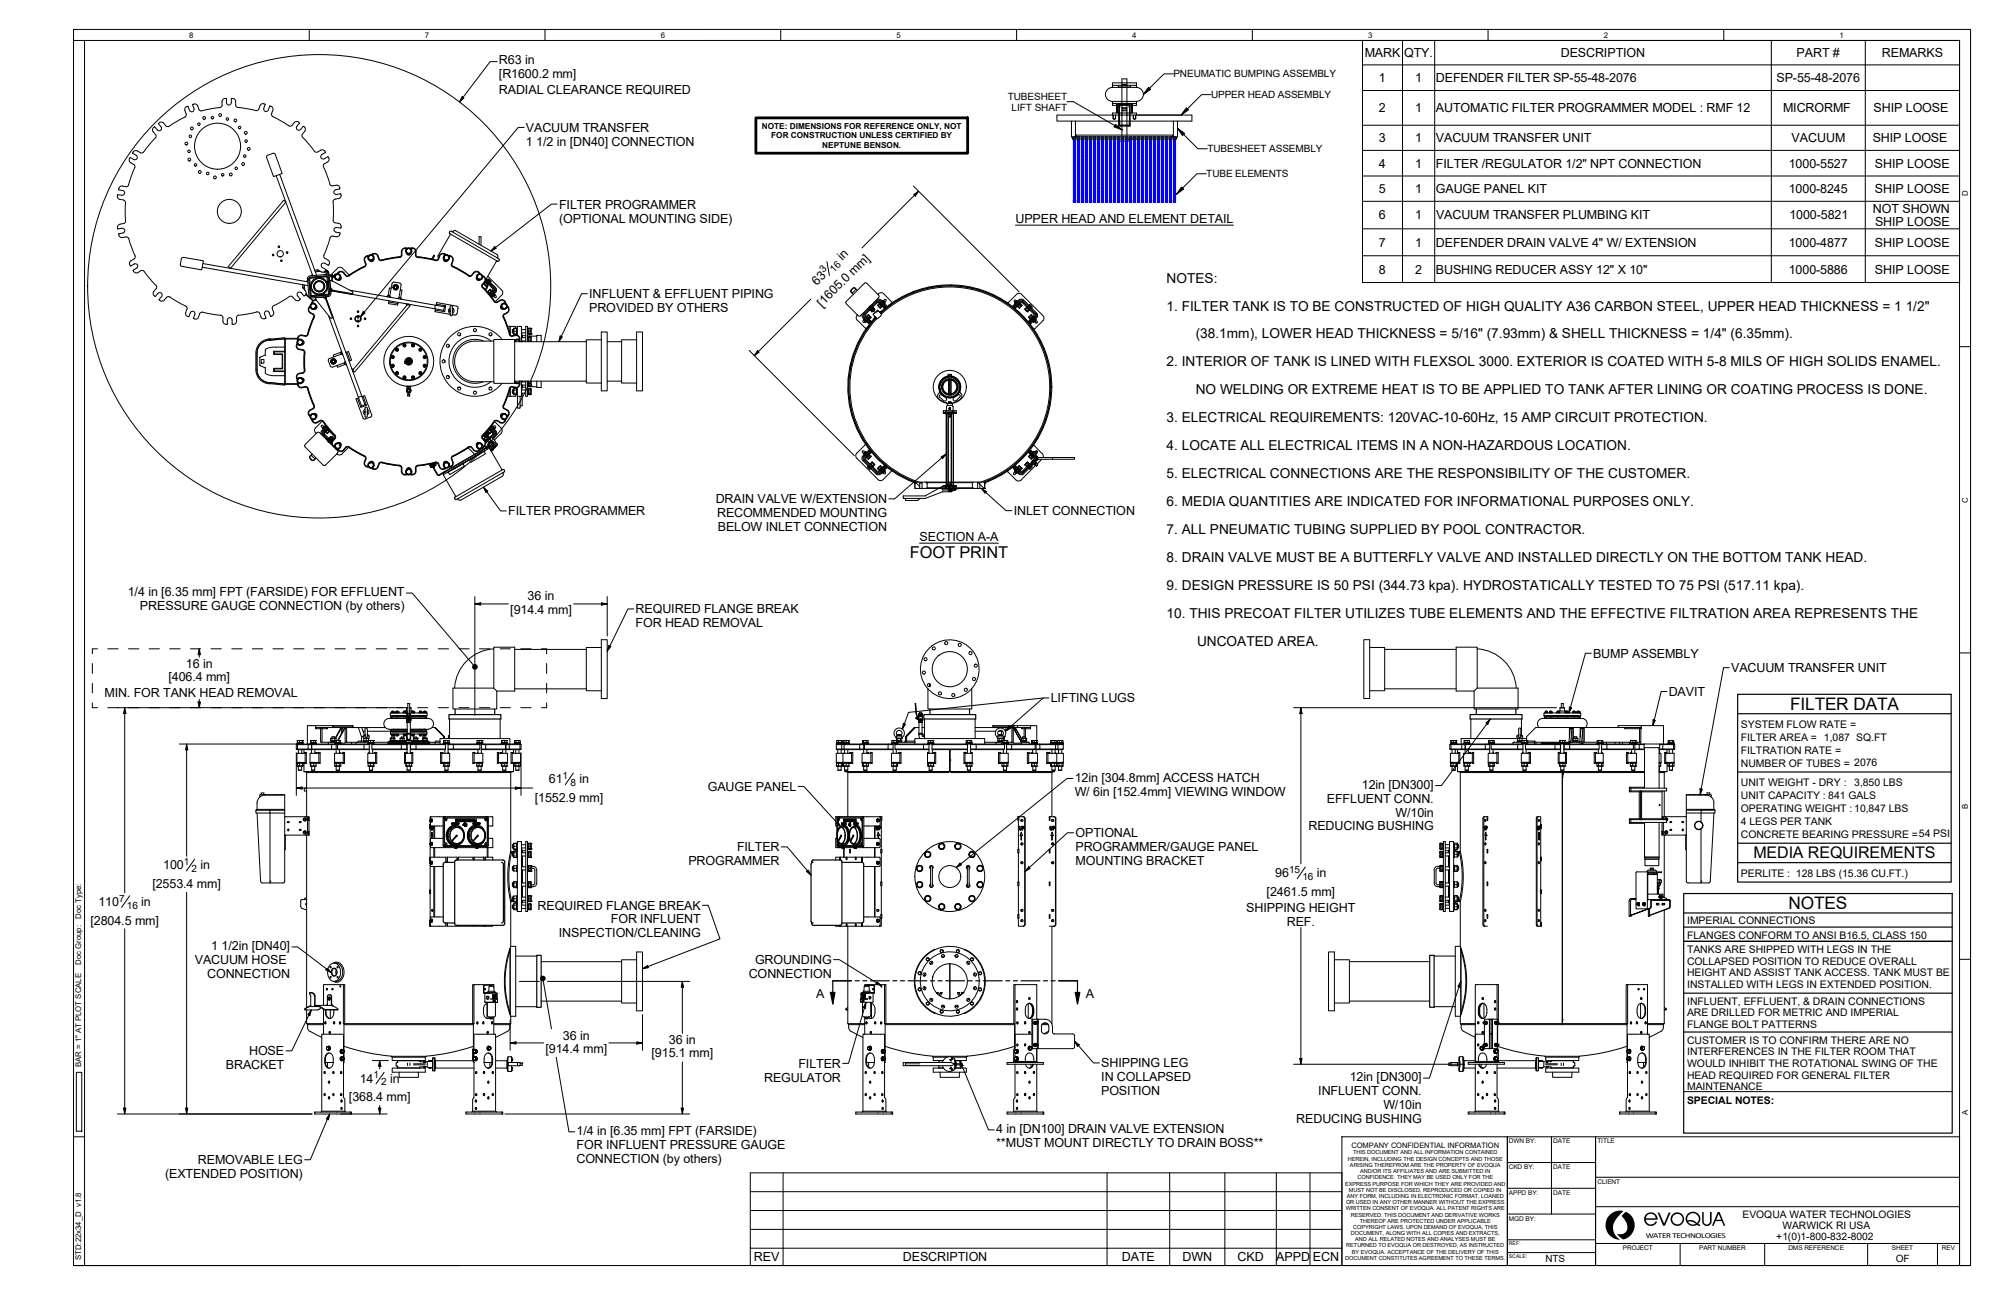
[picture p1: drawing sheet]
<svg xmlns="http://www.w3.org/2000/svg" width="432mm" height="279mm" viewBox="0 0 432 279" stroke-linecap="round" stroke-linejoin="round" font-family="sans-serif">
<defs><g id="words">
<g font-size="3.7">
<text x="386.5" y="153.2">FILTER DATA</text>
<text x="386.1" y="196.2">NOTES</text>
</g>
<g font-size="3.5">
<text x="196.5" y="120.5">FOOT PRINT</text>
<text x="378.6" y="185.2">MEDIA REQUIREMENTS</text>
</g>
<g font-size="3">
<text x="251.9" y="61">NOTES:</text>
<text x="251.9" y="67">1. FILTER TANK IS TO BE CONSTRUCTED OF HIGH QUALITY A36 CARBON STEEL, UPPER HEAD THICKNESS = 1 1/2&quot;</text>
<text x="258.2" y="73">(38.1mm), LOWER HEAD THICKNESS = 5/16&quot; (7.93mm) &amp; SHELL THICKNESS = 1/4&quot; (6.35mm).</text>
<text x="251.9" y="79.1">2. INTERIOR OF TANK IS LINED WITH FLEXSOL 3000. EXTERIOR IS COATED WITH 5-8 MILS OF HIGH SOLIDS ENAMEL.</text>
<text x="258.2" y="85.1">NO WELDING OR EXTREME HEAT IS TO BE APPLIED TO TANK AFTER LINING OR COATING PROCESS IS DONE.</text>
<text x="251.9" y="91.1">3. ELECTRICAL REQUIREMENTS: 120VAC-10-60Hz, 15 AMP CIRCUIT PROTECTION.</text>
<text x="251.9" y="97.2">4. LOCATE ALL ELECTRICAL ITEMS IN A NON-HAZARDOUS LOCATION.</text>
<text x="251.9" y="103.2">5. ELECTRICAL CONNECTIONS ARE THE RESPONSIBILITY OF THE CUSTOMER.</text>
<text x="251.9" y="109.2">6. MEDIA QUANTITIES ARE INDICATED FOR INFORMATIONAL PURPOSES ONLY.</text>
<text x="251.9" y="115.3">7. ALL PNEUMATIC TUBING SUPPLIED BY POOL CONTRACTOR.</text>
<text x="251.9" y="121.3">8. DRAIN VALVE MUST BE A BUTTERFLY VALVE AND INSTALLED DIRECTLY ON THE BOTTOM TANK HEAD.</text>
<text x="251.9" y="127.3">9. DESIGN PRESSURE IS 50 PSI (344.73 kpa). HYDROSTATICALLY TESTED TO 75 PSI (517.11 kpa).</text>
<text x="251.9" y="133.3">10. THIS PRECOAT FILTER UTILIZES TUBE ELEMENTS AND THE EFFECTIVE FILTRATION AREA REPRESENTS THE</text>
<text x="258.4" y="139.4">UNCOATED AREA.</text>
</g>
<g font-size="2.7">
<text x="107.7" y="16.8">[R1600.2 mm]</text>
<text x="107.7" y="13.9">R63 in</text>
<text x="294.6" y="12.3">MARK</text>
<text x="297.7" y="17.7">1</text>
<text x="303.2" y="12.3">QTY.</text>
<text x="305.5" y="17.7">1</text>
<text x="310" y="17.7">DEFENDER FILTER SP-55-48-2076</text>
<text x="337" y="12.3">DESCRIPTION</text>
<text x="383.5" y="17.7">SP-55-48-2076</text>
<text x="387.9" y="12.3">PART #</text>
<text x="406.3" y="12.3">REMARKS</text>
<text x="107.7" y="20.3">RADIAL CLEARANCE REQUIRED</text>
<text x="113.5" y="28.4">VACUUM TRANSFER</text>
<text x="297.7" y="24.2">2</text>
<text x="305.5" y="24.2">1</text>
<text x="310" y="24.2">AUTOMATIC FILTER PROGRAMMER MODEL : RMF 12</text>
<text x="385" y="24.2">MICRORMF</text>
<text x="404.5" y="24.2">SHIP LOOSE</text>
<text x="113.5" y="31.4">1</text>
<text x="115.8" y="31.4">1/2 in [DN40] CONNECTION</text>
<text x="297.7" y="30.7">3</text>
<text x="305.5" y="30.7">1</text>
<text x="310" y="30.7">VACUUM TRANSFER UNIT</text>
<text x="386.8" y="30.7">VACUUM</text>
<text x="404.3" y="30.7">SHIP LOOSE</text>
<text x="297.7" y="36.2">4</text>
<text x="297.7" y="41.6">5</text>
<text x="305.5" y="36.2">1</text>
<text x="305.5" y="41.6">1</text>
<text x="310" y="36.2">FILTER /REGULATOR 1/2&quot; NPT CONNECTION</text>
<text x="310" y="41.6">GAUGE PANEL KIT</text>
<text x="386.2" y="36.2">1000-5527</text>
<text x="386.2" y="41.6">1000-8245</text>
<text x="404.8" y="36.2">SHIP LOOSE</text>
<text x="404.8" y="41.6">SHIP LOOSE</text>
<text x="120.7" y="45">FILTER PROGRAMMER</text>
<text x="297.7" y="47.3">6</text>
<text x="305.5" y="47.3">1</text>
<text x="310" y="47.3">VACUUM TRANSFER PLUMBING KIT</text>
<text x="386.3" y="47.3">1000-5821</text>
<text x="404.4" y="45.9">NOT SHOWN</text>
<text x="120.7" y="48">(OPTIONAL MOUNTING SIDE)</text>
<text x="219.2" y="48.1">UPPER HEAD AND ELEMENT DETAIL</text>
<text x="297.7" y="53.2">7</text>
<text x="305.5" y="53.2">1</text>
<text x="310" y="53.2">DEFENDER DRAIN VALVE 4&quot; W/ EXTENSION</text>
<text x="386.2" y="53.2">1000-4877</text>
<text x="404.8" y="53.2">SHIP LOOSE</text>
<text x="404.8" y="48.8">SHIP LOOSE</text>
<text x="181.9" y="56.3" transform="rotate(-45 181.9 56.3)">in</text>
<text x="297.7" y="59">8</text>
<text x="305.5" y="59">2</text>
<text x="310" y="59">BUSHING REDUCER ASSY 12&quot; X 10&quot;</text>
<text x="386.2" y="59">1000-5886</text>
<text x="404.8" y="59">SHIP LOOSE</text>
<text x="127.2" y="64.3">INFLUENT &amp; EFFLUENT PIPING</text>
<text x="176.4" y="61.7" transform="rotate(-45 176.4 61.7)">63</text>
<text x="127.2" y="67.3">PROVIDED BY OTHERS</text>
<text x="177.5" y="66.4" transform="rotate(-45 177.5 66.4)">[1605.0 mm]</text>
<text x="109.7" y="111.2">FILTER PROGRAMMER</text>
<text x="154.5" y="108.6">DRAIN VALVE W/EXTENSION</text>
<text x="154.8" y="111.6">RECOMMENDED MOUNTING</text>
<text x="218.9" y="111.1">INLET CONNECTION</text>
<text x="155" y="114.6">BELOW INLET CONNECTION</text>
<text x="198.5" y="116.8">SECTION A-A</text>
<text x="27.6" y="128.6">1/4 in [6.35 mm] FPT (FARSIDE) FOR EFFLUENT</text>
<text x="30.2" y="131.6">PRESSURE GAUGE CONNECTION (by others)</text>
<text x="113.9" y="129.5">36 in</text>
<text x="110.2" y="132.5">[914.4 mm]</text>
<text x="137.2" y="132.3">REQUIRED FLANGE BREAK</text>
<text x="137.2" y="135.3">FOR HEAD REMOVAL</text>
<text x="343.9" y="141.9">BUMP ASSEMBLY</text>
<text x="36.4" y="147">[406.4 mm]</text>
<text x="40.1" y="144.1">16 in</text>
<text x="373.8" y="145">VACUUM TRANSFER UNIT</text>
<text x="22.5" y="150.5">MIN. FOR TANK HEAD REMOVAL</text>
<text x="226.9" y="151.5">LIFTING LUGS</text>
<text x="360.3" y="150.1">DAVIT</text>
<text x="115.4" y="173">[1552.9 mm]</text>
<text x="118.5" y="169">61</text>
<text x="125.1" y="169">in</text>
<text x="152.8" y="170.6">GAUGE PANEL</text>
<text x="232" y="168.7">12in [304.8mm] ACCESS HATCH</text>
<text x="232" y="171.6">W/ 6in [152.4mm] VIEWING WINDOW</text>
<text x="286.5" y="173.2">EFFLUENT CONN.</text>
<text x="294" y="170.2">12in [DN300]</text>
<text x="282.5" y="179.2">REDUCING BUSHING</text>
<text x="301.3" y="176.2">W/10in</text>
<text x="159.1" y="183.7">FILTER</text>
<text x="232.2" y="180.6">OPTIONAL</text>
<text x="232.2" y="183.6">PROGRAMMER/GAUGE PANEL</text>
<text x="32.9" y="191.6">[2553.4 mm]</text>
<text x="35.2" y="187.6">100</text>
<text x="43.3" y="187.6">in</text>
<text x="148.6" y="186.7">PROGRAMMER</text>
<text x="232.2" y="186.6">MOUNTING BRACKET</text>
<text x="275.3" y="189.3">96</text>
<text x="284.3" y="189.3">in</text>
<text x="21.3" y="195.5">110</text>
<text x="30.5" y="195.5">in</text>
<text x="116.1" y="196.2">REQUIRED FLANGE BREAK</text>
<text x="269.1" y="196.7">SHIPPING HEIGHT</text>
<text x="273.5" y="193.3">[2461.5 mm]</text>
<text x="19.5" y="199.5">[2804.5 mm]</text>
<text x="120.6" y="202.2">INSPECTION/CLEANING</text>
<text x="131.9" y="199.2">FOR INFLUENT</text>
<text x="277.8" y="199.7">REF.</text>
<text x="42.1" y="208">VACUUM HOSE</text>
<text x="45.6" y="205">1</text>
<text x="47.8" y="205">1/2in [DN40]</text>
<text x="163" y="208">GROUNDING</text>
<text x="44.7" y="211">CONNECTION</text>
<text x="161.7" y="211">CONNECTION</text>
<text x="176.2" y="215.3">A</text>
<text x="234.4" y="215.3">A</text>
<text x="53.8" y="227.7">HOSE</text>
<text x="117.8" y="227.2">[914.4 mm]</text>
<text x="121.5" y="224.3">36 in</text>
<text x="144.4" y="225.3">36 in</text>
<text x="48.8" y="230.7">BRACKET</text>
<text x="77.7" y="233.6">14</text>
<text x="84.2" y="233.6">in</text>
<text x="140.7" y="228.2">[915.1 mm]</text>
<text x="165" y="233.4">REGULATOR</text>
<text x="172.4" y="230.4">FILTER</text>
<text x="237.7" y="230.3">SHIPPING LEG</text>
<text x="237.7" y="233.3">IN COLLAPSED</text>
<text x="291.4" y="233.3">12in [DN300]</text>
<text x="75.3" y="237.6">[368.4 mm]</text>
<text x="237.7" y="236.3">POSITION</text>
<text x="284.6" y="236.3">INFLUENT CONN.</text>
<text x="298.7" y="239.3">W/10in</text>
<text x="124.5" y="244.9">1/4 in [6.35 mm] FPT (FARSIDE)</text>
<text x="215.1" y="244.5">4 in [DN100] DRAIN VALVE EXTENSION</text>
<text x="279.9" y="242.3">REDUCING BUSHING</text>
<text x="42.7" y="251.2">REMOVABLE LEG</text>
<text x="124.5" y="247.9">FOR INFLUENT PRESSURE GAUGE</text>
<text x="124.5" y="250.9">CONNECTION (by others)</text>
<text x="215.1" y="247.5">**MUST MOUNT DIRECTLY TO DRAIN BOSS**</text>
<text x="35.6" y="254.2">(EXTENDED POSITION)</text>
<text x="162.8" y="272.1">REV</text>
<text x="194.9" y="272.1">DESCRIPTION</text>
<text x="242.2" y="272.1">DATE</text>
<text x="255.3" y="272.1">DWN</text>
<text x="267.2" y="272.1">CKD</text>
<text x="275.6" y="272.1">APPD</text>
<text x="283.5" y="272.1">ECN</text>
</g>
<g font-size="2.3">
<text x="375.9" y="157">SYSTEM FLOW RATE =</text>
<text x="375.9" y="159.8">FILTER AREA = 1,087 SQ.FT</text>
<text x="375.9" y="162.6">FILTRATION RATE =</text>
<text x="375.9" y="165.4">NUMBER OF TUBES = 2076</text>
<text x="375.9" y="169.6">UNIT WEIGHT - DRY :</text>
<text x="375.9" y="172.4">UNIT CAPACITY : 841 GALS</text>
<text x="400.3" y="169.6">3,850 LBS</text>
<text x="375.9" y="175.2">OPERATING WEIGHT :10,847 LBS</text>
<text x="375.9" y="178">4 LEGS PER TANK</text>
<text x="375.9" y="180.8">CONCRETE BEARING PRESSURE =54 PSI</text>
<text x="375.9" y="189.1">PERLITE : 128 LBS (15.36 CU.FT.)</text>
<text x="364.2" y="202.5">FLANGES CONFORM TO ANSI B16.5, CLASS 150</text>
<text x="364.2" y="199.4">IMPERIAL CONNECTIONS</text>
<text x="364.2" y="205.6">TANKS ARE SHIPPED WITH LEGS IN THE</text>
<text x="364.2" y="208.1">COLLAPSED POSITION TO REDUCE OVERALL</text>
<text x="364.2" y="210.6">HEIGHT AND ASSIST TANK ACCESS. TANK MUST BE</text>
<text x="364.2" y="213.2">INSTALLED WITH LEGS IN EXTENDED POSITION.</text>
<text x="364.2" y="216.8">INFLUENT, EFFLUENT, &amp; DRAIN CONNECTIONS</text>
<text x="364.2" y="219.3">ARE DRILLED FOR METRIC AND IMPERIAL</text>
<text x="364.2" y="221.8">FLANGE BOLT PATTERNS</text>
<text x="364.2" y="227.7">INTERFERENCES IN THE FILTER ROOM THAT</text>
<text x="364.2" y="225.1">CUSTOMER IS TO CONFIRM THERE ARE NO</text>
<text x="364.2" y="230.2">WOULD INHIBIT THE ROTATIONAL SWING OF THE</text>
<text x="364.2" y="232.7">HEAD REQUIRED FOR GENERAL FILTER</text>
<text x="364.2" y="238.3">SPECIAL NOTES:</text>
<text x="364.2" y="235.2">MAINTENANCE</text>
</g>
<g font-size="2.2">
<text x="253.3" y="16.7">PNEUMATIC BUMPING ASSEMBLY</text>
<text x="217.6" y="21.5">TUBESHEET</text>
<text x="218.4" y="23.9">LIFT SHAFT</text>
<text x="261.5" y="21.2">UPPER HEAD ASSEMBLY</text>
<text x="260.7" y="32.9">TUBESHEET ASSEMBLY</text>
<text x="260.4" y="38.3">TUBE ELEMENTS</text>
<text x="177.8" y="59" transform="rotate(-45 177.8 59)">3</text>
<text x="180.1" y="58.9" transform="rotate(-45 180.1 58.9)">16</text>
<text x="121.5" y="168.1">1</text>
<text x="123.2" y="169.6">8</text>
<text x="39.7" y="186.6">1</text>
<text x="41.4" y="188.2">2</text>
<text x="278.3" y="188.3">15</text>
<text x="281.2" y="189.8">16</text>
<text x="25.7" y="194.5">7</text>
<text x="27.4" y="196.1">16</text>
<text x="80.6" y="232.6">1</text>
<text x="82.3" y="234.1">2</text>
<text x="376.2" y="262.7">EVOQUA WATER TECHNOLOGIES</text>
<text x="383.5" y="267.6">+1(0)1-800-832-8002</text>
<text x="384.8" y="265.1">WARWICK RI USA</text>
<text x="409.3" y="272.3">OF</text>
</g>
<text font-size="2.1" x="333.7" y="272.4">NTS</text>
<g font-size="1.8">
<text x="164.5" y="27.9">NOTE: DIMENSIONS FOR REFERENCE ONLY, NOT</text>
<text x="166.5" y="29.9">FOR CONSTRUCTION UNLESS CERTIFIED BY</text>
<text x="177.5" y="31.9">NEPTUNE BENSON.</text>
</g>
<g font-size="1.7">
<text x="40.9" y="8.1">8</text>
<text x="91.8" y="8.1">7</text>
<text x="142.6" y="8.1">6</text>
<text x="193.5" y="8.1">5</text>
<text x="244.4" y="8.1">4</text>
<text x="295.4" y="8.1">3</text>
<text x="346.3" y="8.1">2</text>
<text x="397.2" y="8.1">1</text>
<text x="424.8" y="42.4" transform="rotate(-90 424.8 42.4)">D</text>
<text x="424.8" y="108.5" transform="rotate(-90 424.8 108.5)">C</text>
<text x="424.8" y="174.5" transform="rotate(-90 424.8 174.5)">B</text>
<text x="17.5" y="198.2" transform="rotate(-90 17.5 198.2)">Doc Type:</text>
<text x="17.5" y="208.1" transform="rotate(-90 17.5 208.1)">Doc Group:</text>
<text x="17.5" y="230.2" transform="rotate(-90 17.5 230.2)">BAR = 1&quot; AT PLOT SCALE</text>
<text x="424.8" y="240.6" transform="rotate(-90 424.8 240.6)">A</text>
<text x="355.3" y="267.2">WATER TECHNOLOGIES</text>
<text x="17.5" y="271.8" transform="rotate(-90 17.5 271.8)">STD:22x34_D v1.8</text>
</g>
<text font-size="1.6" x="291.8" y="247.6">COMPANY CONFIDENTIAL INFORMATION</text>
<g font-size="1.4">
<text x="325.8" y="246.7">DWN BY:</text>
<text x="335.3" y="246.7">DATE</text>
<text x="344.9" y="246.7">TITLE</text>
<text x="325.8" y="252.2">CKD BY:</text>
<text x="325.8" y="257.8">APPD BY:</text>
<text x="335.3" y="252.2">DATE</text>
<text x="335.3" y="257.8">DATE</text>
<text x="344.9" y="255.4">CLIENT</text>
<text x="325.8" y="263.3">MGD BY:</text>
<text x="350.4" y="269.7">PROJECT</text>
<text x="366.8" y="269.7">PART NUMBER</text>
<text x="386.1" y="269.7">DMS REFERENCE</text>
<text x="408.5" y="269.7">SHEET</text>
<text x="419.3" y="269.7">REV</text>
</g>
<g font-size="1.2">
<text x="291" y="250.4">HEREIN, INCLUDING THE DESIGN CONCEPTS AND THOSE</text>
<text x="291.5" y="251.7">ARISING THEREFROM ARE THE PROPERTY OF EVOQUA</text>
<text x="292.1" y="249.1">THIS DOCUMENT AND ALL INFORMATION CONTAINED</text>
<text x="290.4" y="255.8">EXPRESS PURPOSE FOR WHICH THEY ARE PROVIDED AND</text>
<text x="291.2" y="257.1">MUST NOT BE DISCLOSED, REPRODUCED OR COPIED IN</text>
<text x="293.1" y="254.4">CONFIDENCE. THEY MAY BE USED ONLY FOR THE</text>
<text x="293.7" y="253.1">AND/OR ITS AFFILIATES AND ARE SUBMITTED IN</text>
<text x="290.5" y="261.1">WRITTEN CONSENT OF EVOQUA. ALL PATENT RIGHTS ARE</text>
<text x="290.6" y="259.8">OR USED IN ANY OTHER MANNER WITHOUT THE EXPRESS</text>
<text x="290.8" y="258.4">ANY FORM, INCLUDING IN ELECTRONIC FORMAT, LOANED</text>
<text x="291.7" y="262.5">RESERVED. THIS DOCUMENT AND DERIVATIVE WORKS</text>
<text x="293.6" y="263.8">THEREOF ARE PROTECTED UNDER APPLICABLE</text>
<text x="290.7" y="269.1">RETURNED TO EVOQUA OR DESTROYED, AS INSTRUCTED</text>
<text x="291.7" y="266.5">DOCUMENT, ALONG WITH ALL COPIES AND EXTRACTS,</text>
<text x="292.2" y="265.1">COPYRIGHT LAWS. UPON DEMAND OF EVOQUA, THIS</text>
<text x="292.6" y="267.8">AND ALL RELATED NOTES AND ANALYSES MUST BE</text>
<text x="290.4" y="271.8">DOCUMENT CONSTITUTES AGREEMENT TO THESE TERMS.</text>
<text x="291.9" y="270.5">BY EVOQUA. ACCEPTANCE OF THE DELIVERY OF THIS</text>
</g>
<g font-size="1.1">
<text x="325.8" y="268.6">REF:</text>
<text x="325.8" y="271.4">SCALE:</text>
</g>
</g></defs>
<!-- layer: Hatch -->
<g fill="none" stroke="#000" stroke-width=".22">
<path d="M183.8 78.7l-.3 .2M184.8 75.4l-.4 .4M187.7 70.3l-.8 .8M188.8 68.4l.1 .1M189 68.7v.1M189.6 67.1l-.9 .5M190 67.2l.1 .2M190.2 67.6h.1M192.7 65.3l-.9 .8M197.4 62.8l-.4 .4M200.5 61.9l-.2 .3M203.2 61.6l-.3 .2"/>
<path d="M205.5 61.5l-.2 .2M207.6 61.6l-.2 .2M209.5 61.9l-.1 .2M211.3 62.4l-.1 .1M213 63l-.1 .1M214.6 63.6l-.2 .2M216 64.4l-.1 .1M217.4 65.2l-.1 .2M218.7 66.2l-.1 .1M219.9 67.2l-.1 .2M221 68.4l-.1 .1M222.1 69.5l-.1 .2"/>
<path d="M223.1 70.8l-.2 .2M224 72.2l-.2 .1M224.8 73.6l-.2 .2M225.5 75.2l-.2 .1M226.1 76.8l-.2 .2M226.5 78.6l-.1 .1M183.3 83.7l-.2 .2M183.4 81.3l-.3 .3M183.4 85.8l-.2 .2M183.7 87.8l-.2 .1M184.1 89.6l-.1 .1M184.7 91.2l-.2 .2"/>
<path d="M185.4 92.8l-.2 .2M186.1 94.3l-.1 .2M187 95.7l-.2 .1M187.9 97l-.1 .1M188.9 98.2l-.1 .1M190.1 99.3l-.2 .2M224.2 94.5l-.6 .5M226 90.4l-.4 .3M226.7 87.3l-.2 .3M226.9 80.5l-.2 .2M227 82.5l-.1 .2M227 84.8l-.2 .2"/>
<path d="M191.3 100.4l-.2 .1M192.6 101.3l-.2 .2M193.9 102.2l-.1 .2M195.4 103l-.2 .2M196.9 103.7l-.1 .2M197.4 104.1l.1 .1M197.6 104l1 1M199.8 104l.4 .3M209.9 105.1l.3 .3M211.1 104l.1 .1M211.6 104.5l.9 .9M212.6 104.2h.1"/>
<path d="M216.6 102l-.6 .6"/>
</g>
<!-- layer: Visible (ANSI) -->
<g fill="none" stroke="#000" stroke-width=".22">
<path d="M106.6 140a8.9 8.9 0 0 0-8.4 8.5M106.6 139.6h4.5v9.5h-3.8l-.7-.6zM129.8 139.7h-3.2v9.3h3.2M129.8 138h1.3v12.7h-1.3zM294.4 138h1.3v12.7h-1.3zM295.7 139.7h3.3v9.3h-3.3M314.4 139.6h4.5v8.9l-.6 .6h-3.9zM318.9 140a8.9 8.9 0 0 1 8.5 8.4M64.2 159.8v.4M64.2 159.8h.5M64.2 159.8v.4h.5M64.2 159.8h.1"/>
<path d="M64.3 159.8h-.1M64.3 159.8h.1M64.3 159.8h1M64.7 159.8v.4h.5v-.4M65.3 159.8h.1M65.3 159.8h-.6M65.3 159.8l-.1 .4M65.4 159.8l-.1 .4M67.1 159.8l.1 .4M67.1 159.8h.1M67.1 159.8h1M67.2 159.8h.5"/>
<path d="M67.2 159.8v.4h.5M67.7 159.8v.4h.5v-.4M68.1 159.8h-.4M68.1 159.8h.1M68.2 156.6h-1.8v3.9M68.2 156.6h3.6M68.2 156.6v.4h9.2M68.2 157.2v-.2v.2h1v2.9h.3v-2.9M69.3 157l.2 .2h1.2l-.3-.2M69.4 157.1l-.2 .1M70.7 157v.2M71.4 159.8l.9 .1h-.3"/>
<path d="M71.4 159.8l.1 .1M71.4 159.3h1.1M71.4 159.3v.5M71.5 159.9h.4v.1M71.5 159.9v.1M71.7 159.3v.5M71.7 159.3v-.4h.6v.4M71.8 156.6v.4v-.2l.1 .2M71.8 156.6h.1M71.8 156.8h4.3M71.9 159.9h.1M72 159.9v.1"/>
<path d="M72.3 159.3v.5M72.3 159.8h.3M72.3 159.8h.1M72.3 159.8v.4h.3M72.3 159.8h1.2M72.4 159.3l1.1-2.1h.2l-1.2 2.1M72.4 159.3h.1M72.4 159.3h-1M72.5 159.3v.5M72.6 159.8v.4h.6M72.9 159.8l1.4-2.6h.2l-1.5 2.6M72.9 159.8h-.3"/>
<path d="M72.9 159.8h.3M73.2 159.8h.3M73.2 159.8v.4h.3v-.4M73.7 157.2h.1M74 157.7v-.5h-.3v1.1M74.5 157.2h.3v2.9h-.3v-2.9M76.1 156.6h-4.2l-.1 .2M76.2 157l-.1-.4v.4M78 158.9l-.1 1.2M78.1 157h5.1M78.4 157.8h.4M78.4 158.8h.4"/>
<path d="M78.4 158.8v.5h1.3v-.5M78.5 159.8h1M78.5 159.3h1.1M78.5 159.3v.6h-1.1l-.2 .2M78.7 158.7l-.6-1.7h-.7l.6 1.9h.4M78.7 158.7h.1M78.7 158.7l-.3 .1M78.8 158.6h.1M78.8 158.6v.1M78.8 157.3v1.5a.26 .26 0 0 0 .3 .3 .26 .26 0 0 0 .2-.3v-1.5M78.8 157.3l.2-.2 .3 .2M79.1 159.3v.5"/>
<path d="M79.3 157.8h5.1M79.3 158.8h.4M79.3 158.7l.4 .1M79.3 158.6h.1M79.3 158.6v.1M79.5 159.9h-1v.1M79.5 159.8h.5M79.5 159.8v.4h.5M79.6 159.8h-.1M79.6 159.8h.1M79.6 159.8h1M79.6 159.3v.5"/>
<path d="M80 159.8h.5M80 159.8v.4h.5M80.6 159.8h-.1M80.6 159.8v.4l-.1-.4M80.6 159.8h.1M84.1 159.9l-.1 .1M84.3 159.7v.1M84.3 159.3v.5M84.3 158v.4M84.3 159.9v-.1v.1M84.3 159.8h.2M84.3 159.3h.9h-.9v.5h.9"/>
<path d="M84.3 159.3h.1M84.4 158.4h.7M84.4 154.7l.1 .2M84.4 159.8h.1M84.4 159.3v.6M84.5 159.8h.7v.1M84.5 159.8v.1M84.5 157.4l-.1 .2M84.5 154.9l.1 .1M84.5 153.6v.1M84.5 158.6h.1M84.5 159.3v-.3h.5v.3"/>
<path d="M84.5 159v.3M84.6 153.6h.5l-.1 .2h-.4M84.6 153.6h.1M84.6 153.8h.1M84.6 158.4h.1M84.6 158.4l-.1 .2M84.6 158.5h.1M84.6 158.6h.1M84.6 158.5v.1M84.6 154.9v.1h.2M84.6 157.4h-.1M84.7 157.4h-.1"/>
<path d="M84.7 154.4v.1M84.7 157.8v.1M84.7 155h.1M84.7 158.6h-.1M84.8 155h-.2M84.8 155h.1h-.1M84.8 155h.1M84.8 158.5v.1M84.9 153.6v-.2h-.2v.3M84.9 154.4v.1M84.9 157.4h.1M84.9 157.8v.1"/>
<path d="M84.9 158.6v.2h-.2v-.2M84.9 157.4h-.2M84.9 159.3v.4M84.9 157.9h.1M84.9 154.5h.1M84.9 154.4l.7 .1M84.9 153.6v.1M85 155h-.1M85 153.6h-.4M85 153.6h.1M85 153.8h.1M85 158.4l-.4 .1"/>
<path d="M85 158.4h.1M85 158.4v.2M85 158.6h-.4M85 158.6h-.3M85 158.6h.1M85.1 153.8h-.6M85.2 159.8h1.2M85.2 158.4v1.4M85.4 158.4h-.9M85.5 153.7v.1M85.5 153.7h.1M85.5 158.5v.1"/>
<path d="M85.5 159.9l-1.4 .1M85.5 153.6h.1M85.5 153.6v.1M85.5 153.8h.1M85.5 158.4v.1M85.5 158.6h.1M85.6 157.9h-.7M85.6 154.4v.1M85.6 157.8v.1M85.6 153.6h-.1M85.8 153.6v.1M85.8 155h-.3"/>
<path d="M85.8 155h.1M85.9 153.6h-.3M85.9 153.6v-.2h-.3v.2M85.9 154.4v.1M85.9 157.4h.1M85.9 157.8v.1M85.9 155h-.2M85.9 157.4h-.3M85.9 155h-.1M85.9 158.5v.3h-.3v-.3M85.9 158.4l-.4 .1M85.9 158.4v.2"/>
<path d="M85.9 158.6h-.4M85.9 153.6h.1M85.9 153.6v.2M85.9 153.6v.1M85.9 153.8h-.4M85.9 153.8h.1M85.9 158.4v.1M85.9 158.6h.1M86 153.8h-.6M86 158.4h-.6M86.4 159.8h.4M86.4 159.7h.8"/>
<path d="M86.4 159.3h.8M86.6 159.3v-.3h.5v.3M86.8 159.8v.1v-.1M86.8 159.8h.1M86.8 159.8v.1M86.8 159.8h.4v.1M86.8 159.3v.4M87.1 153.6v.1M87.1 153.8h.1M87.1 153.6h.1M87.1 158.4v.2M87.1 158.4h.1"/>
<path d="M87.1 158.6h.1M87.2 158.4h-1.6M87.2 154.5h-1.3M87.2 157.9h-1.3M87.2 154.4v.1M87.2 157.4h.2M87.2 157.8v.1M87.2 158.6v.7M87.2 153.6v.1M87.2 159.8v-.5h-.8v.6M87.2 159.8h.5M87.3 153.6h-.2"/>
<path d="M87.3 158.5v.1M87.4 153.4v.2M87.4 154.4v.1M87.4 157.8v.1M87.4 158.6v.2h-.2M87.4 153.4h.1M87.5 153.6v.1M87.5 155h-.3M87.5 153.6h-.2M87.5 153.8h-.4M87.5 155h-.4M87.5 155h.1"/>
<path d="M87.5 158.4h-.4M87.5 158.4h.1M87.5 158.6h-.4M87.5 158.6h.1M87.5 153.5l.2 .1-.1 .2M87.6 153.6l-.1 .2M87.6 153.6h-.3M87.6 153.8h-.1M87.6 158.5v.1M87.6 153.8h-.6M87.6 158.4h-.6M87.7 154.4h.1"/>
<path d="M87.7 160h-3.8v.3M87.7 159.9l-1.6 .1M87.7 159.8h1.1M87.7 159.8h.1M87.8 158.4v1.4M87.8 159.8h.5M87.8 159.8h-.1v.4h.1M87.8 159.8v.4h.5M87.8 155.1v.2M87.8 155.3h.9h-.9M87.8 155h-3.8a1.16 1.16 0 0 0-1.1 1.2 1.16 1.16 0 0 0 1.1 1.1l3.9 .1M87.8 158.4h-.5"/>
<path d="M87.8 154.1v.3M87.8 154.4v.7M87.8 155.5v.4M87.8 158.3h.8v.1h-.8zM87.9 155.5h-.1M87.9 154.5h-.5M87.9 158.4v.8M87.9 157.9h-.5M87.9 159.2a.33 .33 0 0 0 .3 .3 .33 .33 0 0 0 .4-.3M87.9 157.6h-3.5v.2h3.5M87.9 157.9l-3.6 .1M87.9 154h.2"/>
<path d="M87.9 155.9v2.4M87.9 159a.4 .4 0 0 0 .3 .6 .4 .4 0 0 0 .4-.6M87.9 154.1h-.1M87.9 154.1v.3M87.9 154.4h-.1M87.9 155.5v.4M87.9 155.9h-.1M88 153.8h-3.7v.6h3.8h-.2M88 152.7h-.2v.7M88 152.7h-.2M88 151.8v2.2M88 153.7h.1"/>
<path d="M88 154l-.1 .1M88 154.5h-3.6v.2h3.4M88 153.4h-.8v.2M88.1 151.8h-.1M88.1 154l-.1 1.1M88.1 154.5h.3v.7h-.3zM88.1 154.6h-.3M88.1 155.1h-.3M88.1 154.9l.1-.1 .2 .2h-.3zM88.2 155.5v.4M88.3 159.8h.5M88.3 159.8v.4h.5"/>
<path d="M88.4 151.8h-.4M88.5 151.8v2.2M88.5 153.8h3.7v.6h-3.8h.2M88.5 152.7h.2M88.5 153.7v.3M88.5 154h.1v.4M88.5 154.5h3.6v.2M88.5 153.4h.8v.2M88.6 155.5v2.8M88.6 158.2h-.7M88.6 158.4v.8M88.6 154l-.8 .1"/>
<path d="M88.6 154v.1M88.6 155.5h.1M88.6 154.1l-.2-.1v.6M88.6 154.1v.3M88.6 154.4l.1 .2M88.6 155.5h-.8M88.6 155.5v.4M88.6 155.9h-.7M88.6 155.9h-.8M88.7 155h3.7a1.16 1.16 0 0 1 1.2 1.2 1.16 1.16 0 0 1-1.2 1.1l-3.8 .1M88.7 158.4v1.4M88.7 154.6v.9h-.9v-.2"/>
<path d="M88.7 154.6h-.2v.5M88.7 155.1h-.3M88.7 152.7h-.2M88.7 152.7v.7M88.8 159.8h.1M88.8 159.8h.5M88.8 160h3.8v.3h-3.8h3.8l.2 .2M88.8 159.8v.4M88.8 159.9l.1 .1M88.8 154.4h.1M88.9 158.5v.1M88.9 153.6v.1"/>
<path d="M88.9 153.7l.5 .1M88.9 153.8h.1M88.9 155h.5zM88.9 158.4l.5 .1M88.9 158.6h.1M89 153.6v.1M89 158.6h-.1M89 154.5h-.4M89 157.9h-.4M89 153.4v.2M89 154.4v.1M89 157.4h.3"/>
<path d="M89 157.8v.1M89 160h1.4M89 153.4h.1M89.1 158.5v.1M89.2 158.4h-.6M89.2 153.6v.1M89.2 159.3l.1 .6M89.3 154.4v.1M89.3 157.8v.1M89.3 158.6v.2h-.3v-.2M89.3 155h-.3M89.3 159.8h.1"/>
<path d="M89.3 159.8h.7M89.3 159.3h.5M89.3 159.3h.1M89.3 153.6h-.4M89.3 158.5v.8M89.4 153.6h-.1M89.4 153.6h.1M89.4 153.8h.1M89.4 158.4v.1M89.4 158.6h-.5M89.4 153.6v.1M89.4 158.5v.1"/>
<path d="M89.4 158.6h-.4M89.4 158.6h.1M89.4 153.7v.1M89.5 153.8h-.7M89.5 158.4h-.7M89.5 159.3v-.3h.4v.3M89.6 159.3v.4M89.8 159.3h.3M89.8 159.3h.4l-.1 .5h-.8M89.9 159.8l.1 .1M90 159.8h.1M90 159.8l.1 .1"/>
<path d="M90 159.3v.4M90.1 159.8h.1M90.1 159.3h.1M90.1 159.8h1.2M90.6 153.8h.1M90.6 153.6l-.1 .1M90.6 158.4h.1M90.6 158.5v.1M90.6 158.6h.1M90.6 153.6h-.1M90.6 154.5h-1.3M90.6 157.9h-1.3"/>
<path d="M90.6 154.4v.1M90.6 157.4h.1M90.6 157.8v.1M90.6 157.4h.3M90.7 153.6v.1M90.8 158.5v.1M90.8 155h-.2M90.9 154.5h.7M90.9 153.6v-.2h-.3v.2M90.9 154.4v.1M90.9 157.8v.1M90.9 158.6v.2h-.3v-.2"/>
<path d="M90.9 158.4h-1.6M90.9 153.6v.1M91 153.6h-.4M91 154.9l-.4 .1M91 153.6h.1M91 153.8h.1M91 155h-.3M91 158.4h-.5v.2h.4M91 158.4h.1M91 158.5v.1M91 158.6h-.4M91 158.6h-.1"/>
<path d="M91 153.6v.2h-.4M91 159.9l1.4 .1M91.1 153.8h-.6M91.1 158.4h-.6M91.2 159.3l.1 .5M91.3 158.4v.9M91.3 159.8h.1M91.4 153.6h.1M91.4 153.6v.1M91.4 153.7l.5 .1M91.4 153.8h.1M91.4 158.5v.1"/>
<path d="M91.5 153.6v.1M91.5 153.6l-.1 .1M91.5 153.8h.1M91.5 153.8h-.1M91.5 158.4l-.1 .1M91.5 159v.3v-.3h.5v.3M91.5 158.4h.4v.2h-.4M91.5 158.6h-.1M91.5 159.3v.4M91.5 155h.1M91.5 155h.2zM91.5 157.4h.3"/>
<path d="M91.6 157.4h-.1M91.6 157.8l-.7 .1M91.6 157.4h.1M91.6 154.5h.1M91.6 157.9h.1M91.6 158.5v.1M91.6 155h.1M91.7 153.6v.1M91.8 155h-.1M91.8 157.4h.1M91.8 153.6h-.4M91.8 153.6v-.2h-.2v.2"/>
<path d="M91.8 154.4v.1M91.8 157.8v.1M91.8 158.6v.2h-.2v-.2M91.8 157.4l.3 .2M91.9 154.9v.1M91.9 158.5v.1M91.9 153.6h-.4M91.9 153.6h-.1M91.9 153.6h.1M91.9 153.6v.2M91.9 153.6v.1M91.9 153.8h.1"/>
<path d="M91.9 158.4v.1M91.9 158.6h-.4M91.9 158.6h.1M91.9 158.4h-.8M92 159.3v.4M92 153.8h-.6M92.1 154.7l-.4 .3M92.1 154.7h-3.4M92.1 157.6v.2h-3.5M92.1 157.6h-3.5M92.1 157.9h-3.5M92.1 158.4h-.7"/>
<path d="M92.1 159.3h-.9M92.1 159.3h.1M92.1 157.9l.1 .1M92.2 158l-.1 .4M92.2 159.8h.1M92.2 159.8v.1v-.1h-.9v.1M92.2 159.7l-.9 .1M92.2 159.7v.1M92.2 159.3v.4M93.3 157h.6M95 159.9h-1v.2M95.8 158.9v.5"/>
<path d="M95.8 159.8h.3M95.8 159.8h1.1l.1 .4h-.3v-.4M95.8 159.8v.4h.3M95.9 158.9h-.1l-1.9-1.9 2 1.9v.5M96.1 159.8h.6M96.1 159.8v.4h.6M96.7 159.8h.3M96.8 158.8v.5h.3h-.2M97.1 158.7l-.3 .1h.3M97.1 155.1v4.3M103 159.8v.4h.4M103 159.8h.4"/>
<path d="M103 159.8h.1M103 159.8h1.1M103.4 159.8h.6M103.4 159.8v.4h.6M104.1 159.8h-.1M104.1 159.8h.1M104.1 159.8v.4l-.1-.4M106.6 148.5h-8.8v4.5h9.5v-3.9M108 155.1v4.3M108.3 159.8h.1M108.3 159.8h1.1M108.4 159.8v.4"/>
<path d="M109 159.8h.4M109 159.8h-.7l.1 .4M109 159.8v.4h.2h.2v-.4M109.4 159.8h.1M111.1 159.8h.9M111.1 159.8v.4h.9M111.1 159.8h1.2M111.4 159.8v.4M112 159.8h.3M112 159.8v.4h.3v-.4M126.6 140.1h-15.5M126.6 148.6h-15.5"/>
<path d="M180.7 159.8v.4h.3M181 159.8h-.3M181 159.8h.8v.4h-.2M181.6 159.8v.4h-.2h-.4v-.4M181.8 159.8h-1.1M182.1 159.8v.4M182.1 159.8h.1M182.7 159.8h-.6M183.2 159.8h-.5M183.2 159.8h.1M183.2 159.8v.4h-.5v-.4M183.2 159.8h-1.1"/>
<path d="M183.3 159.8l-.1 .4M186.3 159.8h1.1M186.3 159.8h.1M186.3 159.8l-.1 .4h.2M186.4 159.8v.4h.6M187 159.8h-.6M187.4 159.8h-.4M187.4 159.8v.4h-.4v-.4M192.6 159.8v.4h.3M192.9 159.8h-.3M192.9 159.8v.4h.6M193.5 159.1a1.13 1.13 0 0 1-.2-1.6 1.13 1.13 0 0 1 1.7 0 1.13 1.13 0 0 1-.2 1.6"/>
<path d="M193.5 158.8v.3M193.5 159.3v.5M193.5 159.8h-.6M193.6 159.3h-.1M193.6 159.8h-.1M193.6 159.8h.1M193.7 159.8h-1.1M193.7 159.8h.1M193.7 159.8l-.1 .4-.1-.4M193.8 158.7l-.3 .1M193.8 158.7a.62 .62 0 0 1-.1-.9 .62 .62 0 0 1 .9 0 .62 .62 0 0 1-.1 .9M193.8 158.6h.6z"/>
<path d="M193.8 158.6h.1M193.8 158.6v.1M193.8 159.3v.5M194.4 158.6v.1M194.4 159.3v.5M194.4 158.7l.3 .1M194.4 158.7h-.6M194.6 159.3l.1 .5M194.7 158.8l.1 .3M194.7 158.8h-1.2M194.7 159.3h-1.2M194.7 159.8l-1 .1h.9v.1"/>
<path d="M194.7 159.8l-.1 .1M194.8 159.1v.2h-1.3v-.2M195.5 158.9v1M195.7 158.9l-.1 1.2M197.3 157h.3l-1.9 1.9h-.2zM197.7 151.8l.1 2.2M197.7 151.8l.2 2.2M197.8 154h.1M197.9 154l.1 1.1 .2 .1-.2-.1-.2-1.1M197.9 154h-.1M197.9 154h.1M198 154.8h-.3v.2l.3 .1"/>
<path d="M198 154.9v.1M198 155.1h.3v.4h.9v-.2M198.3 154.7h-.3M198.3 154.1l.1 .4M198.3 154.4h.8zM198.3 155.5v.4M198.4 154l.8 .1M198.4 154l-.1 .1M198.4 154.5l-.1 .6M198.4 154.5h.1M198.4 154.6v.5M198.4 155.1h-.1"/>
<path d="M198.4 155.5h-.1M198.4 155.9v2.4M198.4 157h-.8M198.4 158.4v.6l.3 .4M198.4 154l.6 .1M198.4 155.9h-.1M198.4 155.9h.1M198.4 154.5v.1M198.5 154.1v.3M198.5 155.5v.4M198.8 154.1v.3M198.8 155.5v.4"/>
<path d="M199 154v-.3h-.5v.3M199 154.1v.3M199 155.5l.1 2.8M199.1 158.2h-.7M199.1 158.7l.4 .2M199.1 154h-.7M199.1 158.4v.3M199.1 154.4l.1 .9M199.1 154.5h-.7M199.1 155.5h.1M199.2 158.4h.1M199.2 158.4v-.1h-.9v.1h.9l.3 .4"/>
<path d="M199.2 154.1h-.2M199.2 154.1v.3M199.2 154.4h-.1M199.2 154.6h-.8M199.2 155.5h-.9M199.2 155.5v.4M199.2 155.9h-.8M199.2 155.9h-.9M199.2 155.1h-.9M199.2 155.3h-.9h.9M199.6 155.1v4.3M199.6 157h-.5"/>
<path d="M199.6 158.8l-.1 .6M200.4 159.8h.1M200.4 159.8v.4h.5M200.4 159.8v.4M200.7 147.5v.7M200.9 159.8h-.5M200.9 159.8v.4h.6M201.5 159.8h.1M201.5 159.8h-1.1M201.5 159.8h-.6M201.5 159.8v.4M208.7 159.8h1.1"/>
<path d="M208.8 159.8h-.2v.4h.2M208.8 159.8v.4h.6M209.4 159.8h-.6M209.8 148.6v4.4h-9.5v-4.4M209.8 159.8h-.4M209.8 159.8v.4h-.4v-.4M210.5 155.1v4.3M214.4 156.6v.4v-.2l.1 .2h1.9h-5.9M214.4 156.8h4.5l.1 .2M215 157.8h-4.5M215.4 159.1a1.13 1.13 0 0 1-.2-1.6 1.13 1.13 0 0 1 1.7 0 1.13 1.13 0 0 1-.3 1.6M215.4 159.8l1 .1h-.9v.1"/>
<path d="M215.4 159.8l.1 .1M215.5 159.3h1.1M215.7 158.7l-.3 .1v1M215.7 158.7a.62 .62 0 0 1-.2-.9 .62 .62 0 0 1 1 0 .62 .62 0 0 1-.2 .9M215.7 158.6h.6zM215.7 158.6h.1M215.7 158.6v.1M215.7 159.3v.5M216.3 157.8h-.7M216.3 157.6l-.1 1M216.3 158.6v.1M216.3 159.3v.5"/>
<path d="M216.3 158.7l.3 .1v.3M216.3 158.7h-.6M216.4 159.8v.4h.4M216.4 157.1v-.1h.8l-.1 .8M216.4 159.8h.4M216.5 159.3h.1M216.6 159.3v.5M216.6 158.8h-1.2M216.6 159.1v.2h-1.2M216.8 159.8v.4h.6M216.9 158.9h.1M216.9 158.9v.9"/>
<path d="M217.4 159.8h-.6M217.5 159.8h-.1M217.5 159.8l.1 .4h-.2v-.4M217.5 159.8h-1.1M217.5 159.8h.1M218.6 156.6l.1 .4M218.8 157.2l1.7 2.9zM218.8 157.2h.1M218.9 157.2h.3v.5M218.9 156.6h-4.5v.4M218.9 156.6v.3M219.2 157.2l1.3 2.1v.5"/>
<path d="M219.2 157.2l1.3 2.2M219.7 156.6h-.8M220.8 157l-.2 .2v-.2M220.9 159.3v.5M221.1 157.2v1.7M221.3 157.1l-.7 .1M221.4 157.2v2.1v-.4h-.6v.4M221.5 159.3v.5M221.6 159.3h-1h1v.6h-1M221.6 159.9h.1M222.5 156.6h1.3v3.2M222.5 156.6h-2.8v.4v-.2l-.2 .2"/>
<path d="M222.5 157v.2h-1.1l-.1-.1 .1-.1M222.5 156.6v.4h-5.3M222.8 159.8v.4M222.8 159.8h.5M222.8 159.8h.1M223.3 159.8v.4h.5M223.8 159.8h.1M223.8 159.8h-1M223.8 159.8h-.5M223.8 159.8v.4M223.9 159.8h-.1M223.9 159.8l-.1 .4"/>
<path d="M226.9 159.8h1.1M227.1 159.8v.4M227.6 159.8h-.7v.4h.7M228 159.8h-.4M228 159.8v.4h-.2h-.2v-.4M228.3 159.8v.4h1M228.7 159.8v.4M229.3 159.8h.2v.4h-.2zM229.4 159.8h-1.1h1M313.2 159.8l.1 .4M313.3 159.8v.4h.4M313.3 159.8h.1"/>
<path d="M313.3 159.8h-.1M313.7 159.8h-.4M314.3 159.8v.4h-.3h-.3v-.4M314.4 159.8v.4h-.1M314.4 159.8h.1M314.4 159.8h-.7M314.4 140.1h-15.4M314.4 148.6h-15.4M314.4 159.8h-1.1M314.4 159.8v.4M316.1 159.8h1.1h-.4M316.2 159.8l-.1 .4h.1"/>
<path d="M316.2 159.8h.1M316.2 159.8v.4h.6M316.8 159.8h-.6M317.2 159.8v.4h-.4v-.4M317.6 155.1v4.2M318.9 148.5h8.9v4.5h-9.5v-3.9M321.4 159.8h.1M321.4 159.8v.4h.3M321.7 159.8h-.3M321.7 159.8v.4h.6M322.3 159.8h-.6M322.6 159.8h-.3"/>
<path d="M322.6 159.8v.4h-.2h-.1v-.4M322.6 159.8h-1.2M327.6 159.3v.6M327.8 158.7l-.3 .1M327.8 158.6h.1M327.8 158.6v.1M327.9 158.6h-.1M327.9 158.7h-.1M327.9 158.8h-.4M328.1 159.3v.5M328.4 157.3l-.3-.2-.2 .2M328.4 157.3v1.5a.24 .24 0 0 1-.3 .3 .24 .24 0 0 1-.2-.3v-1.5"/>
<path d="M328.4 158.6h.1M328.4 158.6v.1M328.5 158.7h-.1M328.5 158.7l.2 .1M328.5 155.1v3.6M328.6 159.8h-1M328.6 159.8v.4h.5M328.6 159.9h-1v.1M328.6 159.3v.5M328.6 159.8h.1M328.7 158.8h-.3M328.7 158.8v.5h-1.2v-.5"/>
<path d="M329.1 159.8h-.5M329.1 159.8v.4h.5M329.6 159.3h-14.1v1.2M329.6 159.8h-.5M329.7 159.8h-.1M329.7 159.8v.4l-.1-.4M329.7 159.8h.1M329.7 159.8h-1.1M331.4 159.9l-.1 .2zM331.4 159.9h-1.7M332.3 156.9a1.16 1.16 0 0 1-.3-1.2 1.16 1.16 0 0 1 1.1-.7h8.4a1.16 1.16 0 0 1 1.1 .7 1.16 1.16 0 0 1-.2 1.2M333.3 153.8h8v.6h-8z"/>
<path d="M333.4 154.7l.4 .3M333.6 153.6v.1M333.6 153.6h.5v.1l-.5 .1M333.6 153.6h.1M333.6 153.8h.1M333.7 154.9l-.1 .1M333.7 154.4v.1M333.8 155h.1M333.9 155h-.1M334 154.5h.1M334 155h-.2M334 155h-.1"/>
<path d="M334 153.7v-.3h-.3l.1 .3M334 155h.1M334.1 153.6h-.5M334.1 153.8h.1M334.2 153.8h-.7M334.5 153.7h.1M334.5 153.6h.1M334.5 153.6v.2M334.5 153.8h.1M334.6 154.9l-.1 .1M334.6 153.6v.1M334.6 154.4v.1"/>
<path d="M334.6 154.5h-.6M334.7 153.6h-.2M334.8 153.6v.1M334.9 155h-.4M334.9 155h-.2M334.9 153.6v-.2h-.3v.2M334.9 154.4v.1M334.9 153.6h-.2M334.9 155h.1M335 153.6v.1M335 153.6h-.3M335 153.6h-.1"/>
<path d="M335 153.6h.1M335 153.8h-.5M335 153.8h.1M335 153.7v.1M335.1 153.8h-.6M336.1 153.6v.1M336.2 153.6h-.1M336.2 153.8h-.1M336.3 154.4v.1M336.3 154.5h-1.4M336.4 153.6h-.2M336.4 153.6h-.3"/>
<path d="M336.5 153.4v.2M336.5 154.4v.1M336.5 153.4h.1M336.5 155h-.2M336.5 155h-.4h.5M336.5 153.6v.1M336.6 155h.1M336.6 153.6v.2M336.6 153.6h-.2M336.6 153.8h-.5M336.6 153.6h.1M336.6 153.8h.1"/>
<path d="M336.7 154.4h.1M336.7 153.8h-.7M336.8 159.8h.1M336.8 152.7v.7M336.8 159.8v.4M336.8 159.8v.4h.6M337.1 151.8v.9M337.4 159.8h-.6M337.4 159.8v.4h.4M337.5 151.8h.1M337.5 151.8h-.4M337.5 151.8v.9"/>
<path d="M337.8 152.7h-1M337.8 152.7v.7M337.8 159.8h.1M337.8 159.8h-1M337.8 159.8h-.4M337.8 159.8v.4M337.9 154.4h.1M338 153.7l.5 .1M338 153.6h.1M338 153.6v.1M338 153.8h.1M338 155h.5h-.5"/>
<path d="M338 153.6h-.2l.2 .1M338.1 153.4v.2M338.1 154.4v.1M338.1 153.4h.1M338.1 154.5h-1.6M338.3 153.6v.1M338.4 155h-.3M338.4 153.6v-.2h-2.1v.3M338.4 154.4v.1M338.4 153.6h-.4M338.5 153.6h.1M338.5 153.6h-.1"/>
<path d="M338.5 153.8h.1M338.5 153.6v.2M338.5 153.8h-.6M339 157.2h.4l-.3 2.8h-.4zM339 157.2h-.2v1.9M339.6 153.6v.1M339.6 153.6h.1M339.6 153.8h.1M339.6 159.3v.6M339.6 159.3h.1M339.6 159.9h.1M339.7 153.6h-.1"/>
<path d="M339.7 154.4v.1M339.7 159.3v-2.1h-.3v2.9M339.7 159.3v.5M339.7 154.5h-1.3M339.7 153.6v.1M339.9 155h-.2M339.9 153.6v-.2h-.2v.2M339.9 154.4v.1M340 153.6v.1M340 154.9l-.3 .1M340 155h-.3M340 153.6h.1"/>
<path d="M340 153.6h-.4M340.1 153.6l-.1 .2h-.4M340.1 153.6h-.4M340.1 153.6h-.1M340.1 153.8h-.1M340.1 153.8h-.6M340.2 159.3v.5M340.4 159.3v-.4h-.6v.4M340.5 153.6v.1M340.5 153.6h.1M340.5 153.8h.1M340.5 153.6v.2h.5"/>
<path d="M340.6 154.4v.1M340.6 155h.1M340.6 159.3h-1M340.6 154.5h-.7M340.6 154.5h.1M340.6 159.3h.1M340.6 159.9h-1M340.6 159.9h.1M340.7 159.3v.5M340.7 155h.1M340.8 153.6v.1M340.9 153.6v-.2h-.3v.2"/>
<path d="M340.9 154.4v.1M340.9 154.9l.1 .1M341 153.6h-.5M341 153.6h.1M341 153.8h.1M341 153.6v.2M341 154.9l-.2 .1M341.1 153.8h-.7M341.1 154.7l-.1 .2M341.1 154.7h-7.7M341.2 154.7l-.1-.2h-7.7v.2M341.3 157.2h.5l-.3 2.8h-.4z"/>
<path d="M341.3 157.2h-.2v1.9M341.8 157.2h.2v2.9h-.2zM344.8 159.8v.4h.4M345.2 159.8h-.4M345.2 159.8v.4h.6M345.8 159.8h-.6M345.8 159.8v.4h.2v-.4h-1.2M346 159.8h-.2M350.7 157l.1 .2h3.2l.1-.1M352 159.8v.4h.5M352.1 159.8h.4M352.1 159.8h.1"/>
<path d="M352.5 159.8v.4h.6M353.1 159.8h-.6M353.1 159.8h.1M353.1 159.8l.1 .4h-.1v-.4M353.2 159.8h-1.1M354.1 157h-22.5l-2 1.9v.9M354.1 157l.3 .2-.4-.2M354.3 157.2v2.9h-.3v-2.9M354.4 156.6h4.8v3.9M354.4 157v-.4h-5.1v.4M354.4 157h-.3M354.4 157v.2"/>
<path d="M360.2 159.8v.4h.9M360.5 159.8v.4M361.1 159.8h-.9M361.3 159.8h-.2M361.3 159.8v.4h-.1h-.1v-.4M361.3 159.8h-1.1M55.2 174.8v.6h3.1M55.5 174.6h6M55.5 174.6l-.3 .2h3.1M55.5 173.2v1.4M56.4 171.5v-.4h.6v.4M57.3 171.5h4.2"/>
<path d="M57.3 171.5h-.1a1.7 1.7 0 0 0-1.7 1.7M57.3 171.5h-1.1l-.1 .5M57.3 171.5h.1M58.3 174.8v.6h3.2M58.3 174.8h3.2M58.3 175.4v14.7M58.3 174.6v.2M59.7 171.5h.1M61.5 176.2h5.1M61.5 171.5v18.6l-.3 .4h-4.5l-.4-.2-.8-14.9M62.1 177.3l.4 .1-.3 .1zM62.1 178.9l.1 .4 .1-.4"/>
<path d="M62.4 179l-.2-.2-.1 .2M64 161.6l.1 .1h2.5M64 161.6h3.2M64 160.7h3.2M64 160.7v.9M64.1 164.5h1.8M64.1 160.5l-.1 .2M64.1 164.5v.1h1.4v-.1M64.1 165.3h.1M64.1 164.7v.6M64.2 164.7v.6M64.2 165.3h.2"/>
<path d="M64.2 165.3h.1M64.2 164.6l1.2 .1M64.2 164.6h.1M64.2 164.6l-.1 .1M64.2 160.4v-.2h1.2v.2M64.3 160.2h.1M64.4 160.5h2.5M64.4 160.5l-.2 .2v.9l.2 .1M64.4 160.5l-.3-.1 1.4 .1M64.4 166.1h.7M64.4 165.3h.9M64.4 165.3v.8"/>
<path d="M64.4 161.7v.8M64.6 179l.4 .1-.3 .1zM64.6 177.3l.4 .1-.3 .1zM64.7 164.7v.6M65.1 165.3v.8M65.2 161.7v.8M65.3 164.7v.6M65.3 160.2h.1M65.3 165.3h.1M65.3 164.6h.1M65.4 164.6v.1M65.4 164.6v.7"/>
<path d="M65.4 165.3h-1M65.4 164.7v.6M65.4 165.3h.1M65.6 176.8l.1 .2M65.6 179.6l.1 .2M65.6 161.7v.8l.3-.2M65.7 177h.2M65.7 179.8h.2M65.7 176.6l-.1 .2M65.7 179.4h.2M65.7 179.4l-.1 .2M65.7 164.5l.2 .2v-.1"/>
<path d="M65.8 162.5l.3-.2v2.4l-.3-.2M65.9 162.5h-1.8v2M65.9 164.7l-.3-.2v2M65.9 164.5l.2 .2M65.9 162.5v2M65.9 162.5v-.2l-.2 .2M65.9 177h-.2M65.9 176.6l.1 .2M65.9 179.8h-.2M65.9 176.6h-.2M65.9 179.4l.1 .2M66 176.2l.4 .4v3.2l-.4 .4"/>
<path d="M66 166.5l.2 .2h44.1l.2-.2M66 176.8l-.1 .2M66 179.6l-.1 .2M66.1 176.8l-.3-.3-.3 .3 .3 .3 .3-.3M66.1 179.6l-.3-.3-.3 .3 .3 .3 .3-.3M66.1 176.8h-.1M66.1 179.5h-.1M66.1 179.6h-.1M66.1 162.3l-.2 .2M66.2 170.1h-.5v.6h.5M66.2 166.7v9.5M66.6 176.2h.2v.8h-.2z"/>
<path d="M66.6 161.7h.6M66.6 160.5l-.1 .2v.9l.1 .1M66.7 177v2.4M66.9 164.5h1.9M66.9 164.5v.1h1.4v-.1l.2 .2v-.2M67 165.3h.1M67 164.6h.1M67 160.4v-.2h1.2v.2M67.1 165.3h.3M67.1 164.6v.7M67.1 164.6h1.1M67.1 160.2h.1"/>
<path d="M67.1 164.7v.6M67.2 160.5v2M67.3 166.1h.6M67.3 165.3v.8M67.3 161.6l.1 .1h4.3M67.3 161.6h5.3M67.3 160.7h5.3M67.3 160.7v.9M67.4 165.3h.8M67.4 165.3h.6M67.4 160.5h4.8M67.4 160.5l-.1 .2"/>
<path d="M67.4 160.5l-.5-.1 1.4 .1M67.7 164.7v.6M67.9 162.5h-1v2M67.9 162.5h.9M67.9 165.3v.8M68 165.3h.2M68 161.7v.8M68.1 160.2h.1M68.2 164.7v.6M68.2 164.7h.3M68.3 162.5l.2-.2v.2M68.5 162.3h-.3l-.1 .2"/>
<path d="M68.7 162.5l.1-.2h.3v2.4h-.3l-.1-.2M68.8 164.5l.3 .2M68.8 162.5v2M69.1 162.3l-.3 .2M69.5 160.1h2.8M70.9 160.1v.4M71.7 161.7h.9M71.7 160.5l-.1 .2v.9l.1 .1M72.2 164.5h1.9M72.2 164.5v.1h1.4v-.1M72.3 165.3h.6M72.3 164.7h1.3"/>
<path d="M72.3 164.7v.6M72.3 160h-.9v.1M72.4 164.6l-.1 .1M72.4 160.4v-.2h1.1v.2M72.4 160.2h.1M72.6 166.1h.7M72.6 160.5v2M72.6 164.7v1.4M72.9 161.6l.1 .1h5.7M72.9 161.6h6.8M72.9 160.7h5.7M72.9 160.7v.9"/>
<path d="M73 160.5h7.4M73 160.5l-.1 .2M73 160.5l-.8-.1 1.4 .1M73.2 164.7v.6M73.3 165.3v.8M73.3 161.7v.8l.1-.2v.2M73.3 162.3h.1M73.4 160.2h.1M73.5 164.6l.1 .1M73.6 165.3h-.7M73.6 164.7v.6M73.9 162.5l.1-.2h.4v2.4h-.4l-.1-.2"/>
<path d="M74.1 162.5h-1.9v2M74.1 164.5l.3 .2M74.1 162.5v2M74.4 162.3l-.3 .2M74.6 160.1l-.1 .2h-1M74.8 160.1h2.1M75.9 160.1v.4M78.6 160.7h1.1M78.6 160.7v.9l.1 .1M78.7 161.7h1M78.7 160.5l-.1 .2M79.4 164.5h1.7"/>
<path d="M79.4 164.5v.1h1.4v-.1M79.4 160.5h1.4M79.5 165.3h.8zM79.5 164.7v.6M79.5 160.4v-.2h1.2v.2M79.5 160.1h-2.6v.4M79.5 164.6h1.2v.7M79.5 160h-1v.1M79.6 160.2h.1M79.7 162.3v.1M79.7 160.5v2M79.7 162.3v.2"/>
<path d="M79.8 166.1h.7M79.8 165.3v.8M80 164.7v.6M80.3 161.6l.1 .1h7.3M80.3 160.7v.9M80.3 165.3h.4M80.3 165.3h.3M80.4 160.5h7.3M80.4 160.5l-.1 .2M80.5 165.3v.8M80.5 161.7v.8M80.6 164.7v.6"/>
<path d="M80.6 160.2h.1M80.6 160.1h3.3M80.7 165.3h.1M80.7 164.6h.1M80.7 165.3h-.1M80.7 160.1l-.1 .1M80.8 162.5l.1-.2h.4v2.4h-.4l-.1-.2M81.1 162.5h-1.7v2M81.1 164.5l.2 .2M81.1 162.5v2M81.3 162.3l-.2 .2M83.8 160.1l.1 .2"/>
<path d="M83.9 160.3h3.8h-3.8M83.9 160.3l-.2 .2M86.8 161.7l-.2-.1h1.3l-.2 .1M86.8 160.5l-.2 .2v.9h-6.3M87.3 162.3l.2 .2M87.5 164.5v-2h1.4v2M87.5 164.5h1.4M87.5 164.5v.1h1.4v-.1M87.5 160.5h1.4M87.5 164.5l-.2 .2M87.6 165.3h1.2M87.7 160.3h-3.8"/>
<path d="M87.7 165.3h1.1M87.7 165.3h.1M87.7 164.6h.1M87.7 160.4v-.2h1.1v.2M87.7 160.5l.2 .2h-7.6M87.7 161.7h.2M87.7 164.7v.6M87.7 160.5h1.1M87.7 160.2h.1M87.9 162.5v-.2v.2M87.9 162.3h-.6v2.4h.3M87.9 166.1h.7"/>
<path d="M87.9 165.3v.8M87.9 160.5v2M88.4 164.7v.6M88.6 160.7h7.6M88.6 161.7h.2M88.6 165.3v.8M88.6 160.5v2M88.6 162.3v.2v-.2h.5v2.4h-.2M88.8 160.5h7.3M88.8 160.5l-.2 1.1M88.8 160.2h.1M88.8 165.3h.1"/>
<path d="M88.8 164.6h-1.1l-.1 .7M88.8 164.6h.1M88.9 164.7v.6M88.9 164.5l.2 .2M89.1 162.3l-.2 .2M89.7 160.5l.1 .2v.9h-1.2l.2 .1M92.6 160.1h1.3M92.6 160.3h-3.8M92.8 177l.1 .2zM92.9 176.8l-.1 .2zM92.9 177.2h.1zM92.9 177.2v.7"/>
<path d="M92.9 178.7v3.2M92.9 177.9h-.2v.8h.3v-.6M92.9 176.8h.1M93 176.8l.1 .2zM93 178.3l.2 .8-.2-.2zM93 176.2h-.1v.6M93 178.3v.5M93 176.2v.6l.2 .1h-.1M93 176.2l2.9 .1M93.1 177l-.1 .2zM93.1 178.8l.1 .2M93.1 177.3h.1l.1-.5-.1 .5"/>
<path d="M93.1 176.8h.1M93.1 176.8a.28 .28 0 0 1 .3 .2 .28 .28 0 0 1-.2 .3h-.1l.1-.1M93.1 176.8l.1 .4M93.2 179h.1M93.2 176.7a.32 .32 0 0 1 .2 .3 .32 .32 0 0 1-.3 .3M93.2 177.2l-.3 .1 .1 .9h2.7M93.2 176.8h.1M93.2 176.9l-.1 .3M93.2 178.3l.1 .7-.1 .1M93.2 178.8v.2zM93.3 179.6l-.2 .7h.1v.6l.1-.6M93.4 178.3l.2 .2-.2 .6z"/>
<path d="M93.4 178.3v.8M93.5 178.4l.1 .2-.2 .1M93.5 178.4v.2M93.5 178.4h.1M93.5 178.4l-.1 .3M93.5 178.6l-.1 .1M93.5 178.6h.1M93.7 178.2v2.7M93.9 178.2v2.7M95 160.1h-1.1v.4M95 160.5v-1.1h15.1v1.1M95.1 162.3l.3 .2"/>
<path d="M95.4 164.5h1.7M95.4 162.5h1.7v2M95.4 164.5l-.3 .2M95.4 162.5v2M95.7 162.5l-.1-.2h-.5v2.4h.5l.1-.2M95.7 164.5v.1h1.4v-.1M95.7 160.5h1.4M95.7 165.3h1.3M95.7 164.7h1.3M95.8 160.4v-.2h1.2v.2M95.8 164.6l-.1 .7M95.9 160.2h.1"/>
<path d="M96 176.3l-.2 .1v6.1l.2 .1M96 166.1h.7M96 164.7v1.4M96 161.7v.8M96.1 160.5l.1 .2M96.1 176.6l-.1 .2M96.1 176.2v.1M96.2 161.6l-.1 .1h-7.3M96.2 161.6h-6.4l-.1 .1M96.2 160.7v.9M96.7 164.7v1.4M96.7 161.7h1.1"/>
<path d="M96.7 161.6h6.9M96.7 160.7h6.9M96.7 160.5v2M96.7 162.3l.1 .2M96.8 162.3l-.1 .1M96.9 160.2h.1M97 164.6v.1M97 164.7v.6M97.4 179.1a1.64 1.64 0 0 1 2.2-.4 1.64 1.64 0 0 1 .6 2.1 1.58 1.58 0 0 1-1.9 1.3 1.58 1.58 0 0 1-1.2-1.9zM97.6 177.8h.2M97.6 177.6h.2v.2M97.6 177.6v.2"/>
<path d="M97.6 177.6l.1 .2M97.7 177.6l-.1 .2v-.2h1.5M97.7 178.9a1.63 1.63 0 0 1 2.2 .3 1.63 1.63 0 0 1 0 2.1 1.5 1.5 0 0 1-1.9 .5 1.5 1.5 0 0 1-.8-1.7l.1-.6zM97.8 160.5l.1 .2v.9l-.1 .1M97.8 177.6v.2M97.8 177.6l.1 .1 .1-.1M97.8 177.6l.1 .2M97.9 177.8v-.2l.1 .2M97.9 177.7v.1M98 177.6v.2M98 177.6h.1v.2M98 177.8h.1"/>
<path d="M98.2 177.6l-.1 .2M98.2 177.6l.1 .1M98.2 177.6v.2h.2M98.3 178.2a2.11 2.11 0 0 0-1.8 2 2.11 2.11 0 0 0 1.8 2.1 2.1 2.1 0 0 1-1.7-2.2 2.1 2.1 0 0 1 2-1.9l.6 .2 .6 .5M98.3 178.2h.1M98.3 178a2.3 2.3 0 0 0-1.9 1.8 2.3 2.3 0 0 0 1 2.4h.4M98.3 177.7l.1-.1 .1 .1M98.3 177.7l.1 .1M98.4 178.2v.1M98.4 178.3h.1M98.4 176.7v.6h.7M98.5 177.6v.1"/>
<path d="M98.5 177.2v-.4v.4l.1-.3 .1 .3M98.5 176.8l.2 .3v-.3M98.5 177.6v.2M98.5 177.6h.2v.2h-.1M98.5 177.6l-.1 .2M98.6 177.6l-.1 .2M98.6 176.9l.2 .3v-.4l-.1 .2M98.6 178.5a1.75 1.75 0 0 1 1.5 1.8 1.75 1.75 0 0 1-1.5 1.7M98.7 178.4a1.83 1.83 0 0 0-1.9 1.7 1.83 1.83 0 0 0 1.6 2M98.7 177.8h.1M98.7 177.6l.1 .1 .1-.1M98.7 177.6v.2z"/>
<path d="M98.8 177.8v-.2l.1 .2M98.8 177.7v.1M98.8 177l.2 .2M98.8 177.6v.1M98.8 177l.1 .2 .1-.1M98.8 176.9v.1zM98.9 177.6h.2M98.9 177.6h.1M98.9 177.6v.2M98.9 176.9l.1 .1M99 177h.1M98.9 176.9h.2l-.2 .2"/>
<path d="M98.9 176.9h.1M99 177.6l-.1 .2M99 177.6v.2l.1-.2M99 177.3h.1M99.1 177.6l-.1 .2M99.1 177.6h.1M99.1 176.9v.4M99.1 176.9h.1M99.2 177.2h.1M99.2 177l.1 .1zM99.2 176.9h.1v.2l-.1 .1M99.2 176.9l-.1 .4 .1-.1"/>
<path d="M99.2 176.9v.2M99.3 176.9h-.1M99.4 176.8l.1 .4zM99.4 176.8l.1 .4M99.5 177.2h.1M99.5 177.1h.1M99.6 177.1h.1M99.6 176.9v.2zM99.6 176.9v.3M99.6 177.2h.1M99.7 177.2h.1M99.7 177.1l.1-.2-.1 .2"/>
<path d="M99.7 177.1h-.1M99.7 177.1h.1M99.7 176.9v.2M99.9 176.9v.3M99.9 176.9h.1v.3v-.2M99.9 176.9v.3l.1-.2M99.9 176.9l.1 .1M99.9 176.9h.1M100 178h.1M100 177v.2M100.1 178.1h.2M100.1 178.1h.1"/>
<path d="M100.1 178h-.2M100.2 177h.1zM100.2 178v.1M100.2 177.8h.3M100.2 176.9l.1 .1M100.2 178h.3l-.3 .1M100.2 177.9l-.2 .1M100.2 176.9l-.1 .2 .2 .1v-.1M100.2 176.9l.2 .2h-.2h.1M100.2 176.9l-.1 .2 .1 .1M100.3 178.2l.3 .1M100.3 177.9h.1"/>
<path d="M100.3 177.9h.2M100.3 177.6h.1M100.3 177.1h-.1M100.3 178.2h.1M100.3 177.9v.1M100.3 177.9h-.1h.2M100.4 177.9h.1M100.3 177.6l.1 .1M100.4 177.6h.1M100.4 177.6v.1M100.4 178.2l.2 .1M100.4 177.7h.1"/>
<path d="M100.4 176.9v.2zM100.5 177.7v.1M100.5 177.7h.1M100.5 177.6h.1M100.5 178.2h.1M100.5 177.9h-.1M100.5 177v.1M100.5 176.9l.1 .1M100.5 176.9h.1M100.6 177.9h.1M100.5 177.9h.1M100.5 177h.1"/>
<path d="M100.6 178.2v.1M100.6 178.2h.1M100.6 177.7h.1M100.6 177.1h.1M100.6 177h.1M100.6 178.1h.1M100.6 178v.1M100.6 178h.1M100.6 177.8h.1M100.6 177.6v.1M100.6 177.6a.36 .36 0 0 1 .2 .4 .36 .36 0 0 1-.3 .3M100.6 177.9v.1"/>
<path d="M100.6 177.8v.1M100.6 177.8h-.2M100.6 178.1v.1M100.6 176.9h.1M100.6 176.9v.1M100.7 176.9l-.1 .1M100.7 176.9l-.1 .2M100.7 176.9h.1M100.8 176.8h.2l.1 .2-.3 .2v-.4v.4M100.9 177l.1 .1zM100.9 177v.1M100.9 176.8l.1 .1"/>
<path d="M101 176.9h-.1M101 177h.1M101.2 176.9l.1 .1M101.3 176.9l-.2 .2 .2 .1M101.3 176.9l-.2 .2 .2 .1v-.1M101.3 176.9v.2h-.1M101.4 176.9h.2v.3l-.1-.3-.1 .3zM101.4 176.9v.3M101.5 176.9l.1 .3M101.5 176.9h.1M101.7 177.1l.1 .1M101.8 176.9v.1"/>
<path d="M101.8 176.9l-.1 .1 .1 .1M101.8 177v.2l-.1-.1M101.8 177l-.1-.1 .1 .2h-.1M101.8 177h.1M102 177.2h.1M102 176.9v.2M102 176.9l-.1 .2 .1 .1M102 176.9h.1M102.1 179a1.63 1.63 0 0 1 2-.3 1.63 1.63 0 0 1 .7 2 1.59 1.59 0 0 1-1.9 1.4 1.59 1.59 0 0 1-1.3-1.9l.1-.6zM102.1 162.3l.3 .2M102.2 179a1.57 1.57 0 0 1 2-.1 1.57 1.57 0 0 1 .4 2.1 1.5 1.5 0 0 1-1.9 .9 1.5 1.5 0 0 1-1-1.8zM102.2 177.6l-.1 .2h.3"/>
<path d="M102.2 177.6v.2v-.2h1.4M102.2 177.6h.2M102.2 177.6v.2M102.2 177.2l.2-.3v.3M102.2 176.9v.3l.1-.3M102.4 176.9h.1M102.3 176.9h.1M102.4 164.5h1.8M102.4 162.5h1.8v2M102.4 177.6v.2M102.4 177.6h.1l-.1 .2M102.4 176.9l.1 .3-.2-.3"/>
<path d="M102.4 164.5l-.3 .2M102.4 162.5v2M102.5 177h.1M102.5 177l.1 .2M102.5 177l.1 .2v-.2M102.6 177.6v.2h-.2M102.6 177.6h.1M102.6 177.6v.2M102.6 177h.1M102.6 162.5l-.1-.2h-.4v2.4h.4l.1-.2M102.6 177.2v-.2l.1 .2M102.6 177l.1 .1 .1-.1"/>
<path d="M102.7 177.1v.1l.1-.2v.3h-3.6M102.7 177.6l-.1 .2M102.7 177.6l.2 .2M102.7 177.6v.2h.3M102.8 177v-.3h-4.4v.6M102.8 177v.2M102.8 177.8h.1M102.8 164.5v.1h1.4v-.1M102.8 160.5h1.4M102.9 177.7v.1M102.9 177.7v-.1l.1 .2M102.9 177.7l.1 .1"/>
<path d="M102.9 178.2v.1M102.9 178.3h.1M102.9 178a2.3 2.3 0 0 0-2 1.8 2.3 2.3 0 0 0 1 2.4h.5M102.9 178.2a2.1 2.1 0 0 0-1.8 2 2.1 2.1 0 0 0 1.7 2.1 2.08 2.08 0 0 1-1.7-2.2 2.08 2.08 0 0 1 2.2-1.9l.5 .2 .5 .5M102.9 164.7v.6M103 165.3h1.1M103 165.3h.2M103 165.3h.1M103 164.6l1.2 .1-.1 .6h-.9M103 164.6h.1M103 160.4v-.2h1.1v.2M103 177.7v.1"/>
<path d="M103 177.7l.1-.1-.1 .2M103 177.6h.1M103 177.6v.1M103 160.2h.1M103.1 177.6l-.1 .2M103.1 177.6h.2M103.1 177.6v.2h.2l-.1-.1M103.1 162.3h.1M103.2 177.7h.1M103.2 178.5a1.75 1.75 0 0 1 1.5 1.8 1.75 1.75 0 0 1-1.5 1.7M103.2 166.1h.7M103.2 165.3v.8"/>
<path d="M103.2 161.7l-.1 .8M103.2 178.4a1.83 1.83 0 0 0-1.9 1.7 1.83 1.83 0 0 0 1.6 2M103.3 177.8h.1M103.3 177.6l-.1 .1M103.3 177.6h.1M103.3 177.6v.2M103.3 177.8v-.2l.1 .2M103.3 177.7v.1M103.3 177.6l.1 .1v-.1M103.4 177.6h.1M103.4 177.6v.1M103.4 177.8h.1"/>
<path d="M103.4 177.6h.3l-.1 .2M103.4 177.6v.2M103.4 164.7v.6M103.5 160.5h-7.4M103.5 160.5l.1 .2M103.5 177.6h.1M103.5 177.6h-.1M103.5 160.5h.7M103.5 177.6l-.1 .2M103.5 177.6l.1 .2M103.6 161.6l-.1 .1h-5.7M103.6 160.7v.9"/>
<path d="M103.6 177.6v.2M103.9 165.3v.8M103.9 161.7h.8M103.9 161.6h5.3M103.9 160.7h5.3M103.9 160.5v2M104 164.7v.6M104.1 160.2h.1M104.1 165.3h.1M104.1 164.6h.1M104.2 160.5h4.9M104.6 176.5l.1 .5 .6 .1v4.7l-.6 .1-.1 .5"/>
<path d="M104.7 160.5l.2 .2v.9l-.2 .1M104.9 176.7l.1 .1M104.9 177.1l-.1-.2-.1-.4h-8.2l-.1 .5-.4 .1v4.7l.4 .1 .1 .5h1.8M104.9 176.2v.1M105 176.2l.1 .1M105 176.5v.3M105.1 177.1v4.8M105.1 176.2l-9 .1M105.1 176.3h.1M105.2 176.2h1.2v2h-1M107.4 162.3l.2 .2M107.6 164.5h2"/>
<path d="M107.6 162.5h2v2M107.6 164.5l-.2 .2M107.6 162.5v2M107.8 162.5l-.4-.2v2.4h.2l.2-.2M108 164.7h.2M108 162.5v-.2l.2 .2M108 162.3h.3v.2M108.2 160.5h1.4M108.3 165.3h1.1M108.3 165.3h.1M108.3 164.6h.1M108.3 160.4v-.2h1.1v.2"/>
<path d="M108.3 160.2h.1M108.4 164.7v.6M108.4 160.2h.6M108.5 166.1h.7M108.5 165.3v.8M108.5 161.7v.8M109 164.7v.6M109.1 160.5l.1 .2M109.1 160.5h.5M109.2 161.6l-.1 .1h-4.4M109.2 160.7v.9M109.2 161.7h.6"/>
<path d="M109.2 161.6h3.3M109.2 160.7h3.3M109.2 165.3h.2M109.2 165.3v.8M109.2 160.5v2M109.4 160.2h.1M109.4 165.3h.1M109.4 164.6l-1.2 .1 .1 .6h.9M109.4 164.6h.1M109.5 164.7v.6M109.6 160.5h2.5M109.6 164.5v.1h-1.4v-.1l-.2 .2v-.2"/>
<path d="M109.8 160.5l.2 .2v.9l-.2 .1M110.3 166.7v16.9M110.3 162.3l.3 .2M110.6 164.5h1.8M110.6 162.5h1.8v2M110.6 164.5l-.3 .2M110.6 162.5v2M110.6 162.5v-.2l.2 .2M110.6 162.3l.2 .2M110.6 162.5l-.3-.2v2.4l.3-.2M110.8 164.5l-.2 .2v-.1M110.8 164.5l-.2 .2"/>
<path d="M110.9 164.5v2h-45.3h45.3M110.9 161.7v.8M111 164.5v.1h1.4v-.1M111 160.5h1.4M111 165.3h1.4M111 164.7h1.4M111 164.7v.6M111.1 164.6l-.1 .1M111.1 160.4v-.2h1.2v.2M111.2 160.2h.1M111.3 166.1h.7M111.3 165.3v.8"/>
<path d="M111.3 161.7v.8M111.4 164.7v.6M112 164.7v.6M112 165.3v.8M112 161.7v.8M112.1 160.5l.2 .2v.9l-.2 .1M112.1 160.5h.3M112.2 160.2h.1M112.3 164.6l.1 .1M112.4 164.7v.6M112.4 160.5l.1 .2M112.5 161.6l-.1 .1h-2.6"/>
<path d="M112.5 160.7v.9M180.6 160.7v.9M180.6 161.6l.1 .1h1.6v.8M180.6 164.7v.6M180.6 165.3h.2zM180.7 160.5l-.1 .2M180.7 164.6l1.2 .1v.6h-1.1M180.7 160.2h.1M180.9 161.7v.8M180.9 165.3v.8M180.9 177.1v1.9M181 177.1l.1-.6h4.7l.1 .5 .2 .1v4.8l-.2 .1-.1 .4h-1.1"/>
<path d="M181 164.7v.6M181.1 176.2h-.7v2h.3M181.1 176.2v.1M181.2 176.2h-.1M181.2 176.2h.1M181.2 178.7a.69 .69 0 0 1 .7-.1 .69 .69 0 0 1 .4 .7 2.26 2.26 0 0 1-.7 2.7 1.7 1.7 0 0 1-.8-2.2zM181.2 176.5v.5l-.4 .1v2.3M181.2 178.6a.81 .81 0 0 1 1.2 .8 2.2 2.2 0 0 1-.8 2.7 1.6 1.6 0 0 1-.9-1.9l.1-1zM181.5 178.4a.83 .83 0 0 1 .9-.3 .83 .83 0 0 1 .6 .7 3.8 3.8 0 0 1-.3 3.4M181.6 178.4h.5a1.85 1.85 0 0 1 .9 2.4 1.21 1.21 0 0 1-.9 1.3M181.6 161.7v.8M181.6 165.3v.8"/>
<path d="M181.6 166.1h-.7M181.6 178.4a.75 .75 0 0 1 .8-.2 .75 .75 0 0 1 .5 .7 2.8 2.8 0 0 1-.7 3.4h-.1M181.6 178.5a2.29 2.29 0 0 0-.6 3l.6 .5M181.7 164.7v.6M181.7 177.8h.1M181.8 160.2h.1M181.8 177.6v.2M181.8 177.6l-.1 .2h.1M181.8 177.8h.1M181.8 160.4v-.2h-1.1v.2M181.8 165.3h-1M181.8 177.6l.1 .1"/>
<path d="M181.8 177.6h.1M181.8 177.7l.1 .1M181.9 160.5l-.2 .2v.9l.2 .1M181.9 164.6h-.1M181.9 165.3h-.1M181.9 177.6l-.1 .2M181.9 177.6v.1M181.9 177.6h.1M181.9 177.6v.2M181.9 177.7v.1M182 160.4v.1M182 164.5v.1h-1.4v-.1"/>
<path d="M182 177.7v.1M182 160.5h-1.3M182 162.5h-1.4v2M182 160.4l.4 .1M182 177.6l-.1 .1M182 177.6l.1 .2M182 177.6h-.1M182 177.6v.2M182 177.7h.1M182.1 177.6v.1M182.1 177.7v.1M182.1 178.2a1.81 1.81 0 0 1 1.1 2.1 1.75 1.75 0 0 1-1.1 2"/>
<path d="M182.1 178.3h.1M182.1 164.6v.1M182.1 164.6h.1M182.1 164.6v.7M182.1 164.7v.6v-.6M182.1 165.3h.1M182.1 177.6h.1M182.1 177.8h.1M182.1 177.8h-.1M182.1 160.2h.1M182.1 177.7h.1M182.1 177.7v-.1v.1"/>
<path d="M182.1 178a1.39 1.39 0 0 1 1.2 1.5l.1 .1M182.2 176.8l2.5-.1v.6M182.2 177.2l.6 .1M182.2 177.7l-.1 .1M182.2 176.8v.4M182.2 177.6l-.1 .1M182.2 177.6v.2M182.2 177.8h.1M182.2 177v.2M182.3 177.6h-.1M182.3 177.2l-.1-.3v.3M182.3 177.6l-.1 .2 .1-.2"/>
<path d="M182.3 177.6v.2M182.3 177.8h.1M182.3 162.4l-.1 .1h.1M182.3 160.5v.1M182.3 165.3v.8M182.3 176.8l.1 .4zM182.3 176.8v.3l-.1-.3 .1 .2M182.3 177.6l.1 .2zM182.4 160.5l-.2 .2v.9l.2 .1h3.3M182.4 177.6h-.1M182.4 177.6h.1M182.4 177.7v.1"/>
<path d="M182.4 165.3h-.3M182.4 177h.1M182.4 177.6v.1l-.1-.1M182.4 177.8h-.3M182.4 166.2v.3M182.4 166.5h45.3zM182.4 176.9v.3M182.4 176.9l.1 .1M182.4 176.9l.1 .2M182.4 177.1h.1M182.4 177.6v.2M182.4 177.6l.1 .2"/>
<path d="M182.5 176.9l-.1 .1M182.5 177.6v.2M182.5 176.9h.2l-.1 .4zM182.5 177.1l-.1 .1M182.5 177.6h.1M182.6 177v.1M182.6 177.6h.1v.2h-.1M182.6 177.6h-.9M182.6 177.6h-.1M182.6 177.6v.2l-.1-.2M182.6 177.8h.1M182.6 177.1h.1"/>
<path d="M182.6 176.9v.1M182.7 160.2h-.6v-.4v.4M182.7 164.7v.6M182.8 176.8v.1M182.8 176.9v.2M182.8 177.1l-.1-.3 .1 .4M182.8 177.1h.1M182.8 177.1v.1M182.8 176.9h.1M182.8 177.1v-.2l.1 .2M182.8 177.2h.1M182.8 166.5l.2 .2h21.8v-.2v.2"/>
<path d="M182.9 177.1v-.2v.2M182.9 177.2h.1M182.9 177.2h-.1M182.9 176.9v.3M183 176.9l.1 .1M183 177l-.1 .2v-.3l.2 .1M183 177h.1M183 161.7v.8M183 165.3v.8M183 166.1h-.7M183 166.7v9.5M183 176.9v.1"/>
<path d="M183 177v.2M183.1 177v.2l-.1-.2M183.1 177h.1M183.1 177.1v.1M183.1 177.2h.1M183.2 176.9l-.1 .3 .2-.2M183.2 176.9v.2M183.2 176.9l.1 .1M183.2 177.1h.1M183.2 160.2h.1M183.2 176.9v.1M183.3 178h.1"/>
<path d="M183.3 160.4v-.2h-1.2v.2M183.3 164.6h-1.2M183.3 164.6h.1M183.3 164.7v.6M183.3 165.3h-.9M183.3 165.3h.1M183.3 178h-.1M183.3 177.1l-.1 .1M183.3 177.1h-.1M183.3 178.1h.1M183.3 176.9h.1M183.3 176.9v.1"/>
<path d="M183.3 177l.1 .1M183.3 177h.1M183.3 177v.1M183.4 177.6h.1M183.4 176.9h.1M183.4 176.9v.1M183.4 177h.1M183.4 177h-.1M183.4 177.8h.1M183.4 177.9v.1M183.4 178h.1M183.4 178h-.1"/>
<path d="M183.4 160.5l-2.8-.1 .1 .1M183.4 177.9h.1M183.4 178l-.1 .1M183.4 178l.1 .1M183.4 177.6l.1 .1M183.5 176.9h.1M183.5 176.9h-.2M183.5 176.9l-.1 .2M183.5 177.6h-.1M183.5 177.7l-.1 .1M183.5 177.7v.1M183.5 177.9l-.3 .1"/>
<path d="M183.5 177.9h-.1M183.5 177.9v.1M183.5 178h-.1M183.5 178.1h.1M183.5 178.1h-.1M183.5 178.2h.1M183.5 177.6h.1M183.5 177.7h-.1M183.5 177.8h.1M183.5 177.9h.1M183.5 178.2v.1M183.5 177.6v.1"/>
<path d="M183.6 177.8h.1M183.5 176.8l.1 .1M183.5 177l.1 .1M183.5 177.6l.2 .4-.2 .3M183.6 178h.1M183.6 178.2h.1M183.6 176.8v.1M183.6 176.8h-.1M183.6 177v.1M183.6 177h-.1M183.6 177.6h-.1M183.6 177.8v.3"/>
<path d="M183.6 177.8h-.1M183.6 177.9h.1M183.6 178.1l-.1 .1M183.6 178.2h-.1M183.6 176.9h.1M183.6 177v.2M183.6 176.9v.1M183.7 162.3l-.3 .2M183.7 162.5v-.2l-.2 .2M183.7 164.5v.2l-.2-.2M183.7 177h.1M183.7 177l-.2-.2 .1 .4"/>
<path d="M183.7 177h-.1M183.7 177l.1 .2M183.7 177.1l-.1 .1M183.8 177h.1M183.7 177.1h.1M183.8 162.5l.3-.2v2.4l-.3-.2M183.8 176.9l-.1 .1M183.8 176.9l.1 .2M183.8 176.9v.1M183.8 176.9l.1 .1M183.8 176.9h.1M183.8 177.2h.1"/>
<path d="M183.8 177.1v.1M183.8 178.7a.69 .69 0 0 1 .8-.1 .69 .69 0 0 1 .3 .7 2.26 2.26 0 0 1-.6 2.7 1.7 1.7 0 0 1-.9-2.2zM183.9 162.5v2M183.9 164.5l.2 .2M183.9 162.5h-1.9v2.1h1.4v-.1l.3 .2M183.9 164.5h-3.3M183.9 177.1l-.1 .1M183.9 177.1h-.2M183.9 176.9l.1 .1M183.9 177v.2v-.3l.1 .1M183.9 177h.1M183.9 177v.2"/>
<path d="M183.9 178.5a.91 .91 0 0 1 1.1 1 2.32 2.32 0 0 1-.7 2.6 1.52 1.52 0 0 1-1-1.9l.2-1zM184 176.9l-.1 .1M184 177v.2v-.2M184 177v.2M184 177.2h.1M184.1 176.9l.1 .1M184.1 162.3l-.2 .2M184.1 176.9h.1M184.1 177.2h.1M184.1 178.4a.83 .83 0 0 1 .9-.3 .83 .83 0 0 1 .6 .7 3.8 3.8 0 0 1-.3 3.4M184.2 177l-.1-.1v.2M184.2 177.1l-.1 .1"/>
<path d="M184.2 176.9v.3zM184.2 178.4h.5a1.87 1.87 0 0 1 .9 2.2 1.29 1.29 0 0 1-.9 1.5M184.2 176.9v.2M184.2 178.4a.75 .75 0 0 1 .9-.2 .75 .75 0 0 1 .4 .7 3 3 0 0 1-.6 3.4h-.2M184.2 178.5a2.29 2.29 0 0 0-.5 3l.5 .5M184.3 176.9v.1M184.3 176.9h-.1M184.3 177.2h-.1M184.3 177.6v.2h.2v-.1M184.3 177v.2M184.3 177.7l.1 .1M184.4 176.9v.3"/>
<path d="M184.4 176.9l.1 .1M184.4 176.9h.1M184.4 176.9l.1 .3M184.4 177.6h-.1M184.4 177.8v-.2v.2M184.5 177v.2M184.5 177.6v.1M184.5 177.7v.1M184.5 177.6v.2M184.5 177.7h.1M184.5 177h.1M184.5 177l.1 .2"/>
<path d="M184.6 177v.2M184.6 177.7v.1M184.6 177.8h-.1M184.6 177h.1M184.6 177.6h-.3M184.6 177.7h.1M184.6 177.6h.1M184.6 177.6v.2M184.6 177.6h-.1M184.7 177.6l.1 .2M184.7 177h.1M184.7 177.2v-.2v.2"/>
<path d="M184.7 177.6h-.1M184.7 176.7h.1v.6h-2.2l.1-.3-.1-.1M184.7 177.6l-.1 .2M184.7 177.7l.1 .1M184.7 178.2a2.03 2.03 0 0 1 1.1 2.5 1.62 1.62 0 0 1-1.1 1.6M184.7 178.3h.1M184.8 177.6v.1M184.8 177.6h-.1M184.8 177.7v.1M184.8 178a1.63 1.63 0 0 1 1.2 1.9 3.5 3.5 0 0 1-.6 2.3h-.3M184.8 177.6v.1zM184.8 177.7h.1"/>
<path d="M184.8 177.6v.2M184.8 177.8h.1M184.9 177.6h-.1M184.9 177.6h.1M184.9 177.6v.2v-.1M185 177.6l.1 .2M185 177.7v.1M185 177.8v-.2v.2M185 177.8h-.2M185.1 177.6v.2M185.2 177.6h-.9M185.2 177.6h.1"/>
<path d="M185.2 177.6h-.2l.1 .2M185.2 177.6h.1v.2h-.1M185.2 177.6v.2l-.1-.2M185.2 177.6h-.1M185.2 177.8h.1M185.7 160.5l-.1 .2v.9l.1 .1M186 176.5l.1 .3h-.1zM186.1 160.5h-3.7M186.1 176.3l.1 .2v5.9l-.1 .2M186.2 164.6h.1M186.2 165.3h.1M186.3 164.6v.7"/>
<path d="M186.3 176.2l.1 .1M186.3 176.2h-5.1M186.3 176.2v.1M186.3 160.2h.1M186.4 164.7v.6M186.4 176.3v6.3M186.4 176.3h-5.7v3.7M186.5 160.7h-5.9M186.5 161.6h-5.9M186.5 161.7h-.8M186.5 160.5v2M186.5 165.3v.8"/>
<path d="M186.6 160.7v.9M186.6 161.6l.2 .1h5.1M186.7 165.3h-.5M186.7 165.3h-.4M186.8 160.5l-.2 .2M187 164.7v.6M187.2 161.7v.8M187.2 165.3v.8M187.2 166.1h-.7M187.4 160.2h.1M187.4 160.4v-.2h-1.2v.2M187.4 165.3h-.7"/>
<path d="M187.4 164.6v.1M187.4 164.6h-1.1M187.4 164.6h.1M187.4 165.3h.1M187.5 162.3h-.3M187.5 162.5v-.2l-.2 .2M187.5 164.6v.1M187.5 164.7h.1M187.5 164.7v.6M187.5 160.5l-1.4-.1 .7 .1M187.5 164.5v.1h-1.4v-.1M187.8 162.5l.2-.2h.3v2.4h-.3l-.2-.2"/>
<path d="M188 162.5h-1.9v2M188 164.5h-1.9M188.3 162.3l-.3 .2v2l.3 .2M188.8 178.2v2.7M188.9 178.2v2.7M189.2 178.2v.6M189.2 178.8l-.1-.6v.7l.2 .2 .2-.1 .1-.8-.1 .6-.1 .2M189.2 178.8l.2 .2M189.4 179h.1M189.4 177.1l.1 .1M189.4 176.8v.2M189.4 177l.1 .3"/>
<path d="M189.5 176.8h.2a.28 .28 0 0 0-.4 0 .28 .28 0 0 0 .1 .4 .28 .28 0 0 0 .3 0l-.1 .1M189.5 176.7a.33 .33 0 0 0-.3 .3 .33 .33 0 0 0 .3 .3M189.5 176.9v.2zM189.5 176.7h.1M189.5 176.8l-.1 .2M189.5 177.1l.2 .1zM189.5 177.3h.1M189.5 176.8v.1zM189.6 178.2v.7l-.2 .2M189.6 176.8a.26 .26 0 0 0-.3 .2 .26 .26 0 0 0 .2 .3M189.6 176.8h.1M189.6 177.2v.1"/>
<path d="M189.6 179.5l.3 .8M189.6 176.8l.2 .1zM189.7 176.8a.26 .26 0 0 0-.4 .2 .26 .26 0 0 0 .2 .3M189.7 177.2l.1-.1zM189.8 178.3l.2 .1a.17 .17 0 0 1 0 .2 .17 .17 0 0 1-.2 .1v-.4v.4M189.8 178.8v.2M189.8 176.2l.2 .2-.1 1.8h-3.4M189.8 176.9v.2zM189.9 178.2a.25 .25 0 0 1 .3 .3 .25 .25 0 0 1-.3 .3M189.9 178.2h-.2v.8l.2-.2M189.9 178.2l.3 .2-.1 .3-.2 .1M190.1 176.2v.8h.3v-.8l-4 .1"/>
<path d="M190.3 177v6.3M191.9 160.5l-.2 .2v.9l.2 .1M192.5 160.5h-5.7M192.5 164.7v.6M192.6 164.6h.1M192.6 165.3h.1M192.6 160.2h.1M192.8 160.7h-6.2M192.8 161.6h-6.2M192.8 161.7h-.9M192.8 160.5v2M192.8 165.3v.8"/>
<path d="M192.9 164.7v.6M193.2 160.7v.9M193.2 161.6l.2 .1h6.1M193.3 165.3h-.7M193.4 160.5l-.2 .2M193.5 161.7v.8M193.5 165.3v.8M193.5 166.1h-.7M193.6 164.7v.6M193.7 160.2h.1M193.7 164.6v.7M193.7 164.6h-1.1"/>
<path d="M193.7 165.3h-.4M193.7 160h1v.1M193.7 160.4v-.2h-1.1v.2M193.8 164.6h-.1M193.8 165.3h-.1M193.9 160.5l-1.4-.1 .9 .1M193.9 164.5v.1h-1.4v-.1M194 162.5l.1-.2h.4v2.4h-.4l-.1-.2M194.3 162.5v2M194.3 164.5l.2 .2M194.3 162.5h-1.8v2M194.3 164.5h-1.8"/>
<path d="M194.5 162.3l-.2 .2M197.5 160.1h-3.8M197.5 160.1v-.2h-2l-.3 .2M199.5 160.5v1.2M200.2 162.3v.2M200.2 162.3l.2 .2M200.2 164.6v.1M200.3 164.6l-.1 .1M200.4 164.7h-.2M200.4 164.6h.1M200.4 164.7v.6v-.6M200.4 165.3h1.1"/>
<path d="M200.4 165.3h.1M200.4 160.2h.1M200.6 162.3h-.4M200.6 160.7h-7.4M200.6 161.6h-7.4M200.6 161.7h-1.1M200.6 160.5v2M200.6 165.3v.8M200.9 164.7v.6M201.2 160.7v.9M201.2 161.6l.2 .1M201.3 165.3v.8"/>
<path d="M201.3 166.1h-.7M201.3 160.5v.1M201.3 161.7v.8M201.4 160.5l-.2 .2M201.4 161.7h-.1M201.4 160.5h-8M201.5 160.2h.1M201.5 162.5v-.2h.5v2.4l-.5-.1M201.5 160.4v-.2h-1.2v.2M201.5 164.6l-1.1 .1M201.5 164.6h.1M201.5 164.7v.6"/>
<path d="M201.5 165.3h-1.1M201.5 165.3h.1M201.6 160.5h-1.4M201.6 164.5v.1h-1.4v-.1M201.8 162.5v2M201.8 164.5l.2 .2M201.8 162.5h-1.6v2M201.8 164.5h-1.6M202 162.3l-.2 .2M205.1 161.7h.1M205.1 161.7h-3.7M205.1 163.9h.1"/>
<path d="M205.1 166.5h.1M205.1 164.1h.1M205.4 166.5v.2v-.2M208.1 162.3l.2 .2M208.3 162.5v2M208.3 164.5l-.2 .2M208.3 162.5h1.6v2M208.6 162.5v-.2h-.5v2.4h.5M208.6 164.6h.1M208.6 165.3h.1M208.7 160.2h.1M208.8 160.5h-7.4"/>
<path d="M208.8 160.5l.1 .2M208.8 161.7h-3.7v4.8v-4.8M208.8 160.5h8M208.8 164.7v.6M208.9 161.7h-.1M208.9 160.5v.1M208.9 161.7v.8M208.9 165.3v.8M208.9 160.7h-7.7M208.9 160.7v.9M208.9 161.6h-7.7M208.9 161.6l-.1 .1"/>
<path d="M209.4 164.7v.6M209.6 160.5v2M209.6 165.3v.8M209.6 166.1h-.7M209.7 160.2h.1M209.8 160.4v-.2h-1.2v.2M209.8 164.6v.1M209.8 164.6h-1.2v.7h1.2h-1.2M209.8 164.6h.1M209.9 162.3h-.4M209.9 162.3v.2M209.9 162.3l-.2 .2"/>
<path d="M209.9 164.6v.7M209.9 164.7h.1M209.9 160.5h-1.4M209.9 164.5v.1h-1.4v-.1M209.9 164.5h-1.6M210.6 160.5l.2 .2v.9l-.2 .1M210.6 161.7h-1.1M212.6 160.5v-1.1h-15.1v1.1M215 160.1v.4M215.4 160.1h-2.8M215.6 162.3l.3 .2M215.9 162.5v2"/>
<path d="M215.9 164.5l-.3 .2M215.9 162.5h1.8v2M216.1 162.5l-.1-.2h-.4v2.4h.4l.1-.2M216.3 164.7v.6M216.4 160.1h-1M216.4 160h-1v.1M216.4 164.6l1.2 .1v.6h-1.2M216.4 164.6h.1M216.4 165.3h.1M216.4 160.2h.1M216.6 161.7v.8M216.6 165.3v.8"/>
<path d="M216.8 164.7v.6M216.8 160.5l.1 .2M216.8 160.5h6.6M216.9 160.7h-7.4M216.9 160.7v.9M216.9 161.6l-.1 .1h-6.2M216.9 161.6h-7.4M217.3 160.5v2M217.3 165.3v.8M217.3 166.1h-.7M217.4 164.7v.6M217.5 160.2h.1"/>
<path d="M217.6 160.4v-.2h-1.2v.2M217.6 165.3h-1.2M217.6 160.1h.2v.4M217.6 164.6h.1M217.6 165.3h.1M217.7 160.5h-1.4M217.7 164.5v.1h-1.4v-.1M217.7 164.5h-1.8M218.3 160.5l.1 .2v.9l-.1 .1M218.3 161.7h-1M218.5 160.1v-2.9h.3v2.9h-1M219.9 177v6.3"/>
<path d="M220 176.2v.8h-.3v-.8h1.3l.3 .3v23l-.1 .3h-.3M220.1 178.3v.6l.2 .2-.2-.1 .1-.7v.5l.1 .2M220.3 179h.1M220.4 178.9h.1M220.5 160.1v.2M220.5 178.3l.1 .6-.3 .2M220.5 178.8l-.1 .1zM220.5 179.5l.3 .8h-.3v.9v-.9h-.3zM220.5 160.1h1.7v.4M220.5 179.5l-.2 .8h.2v.9M220.6 176.8l-.1 .1 .1 .3M220.7 178.3h.2a.26 .26 0 0 1 .2 .3 .26 .26 0 0 1-.3 .2l-.1 .3z"/>
<path d="M220.7 178.3v.8M220.9 178.4h.1v.2M220.9 178.4v.3M220.9 178.7h.1M220.9 176.2l.3 .3v23l-.3 .3M220.9 178.4l.1 .2-.1 .1 .1-.1M220.9 178.4h.1M221 178.6h.1M221.6 160v-.1h-1v.1M221.7 160.1v-.1l-1.2 .1v.2h-1.7l-.2-.2M221.8 162.3l.3 .2M222.1 162.5v2"/>
<path d="M222.1 164.5l-.3 .2M222.1 162.5h1.9v2M222.3 162.5l-.1-.2h-.4v2.4h.4l.1-.2M222.7 164.6h.1M222.7 164.7h.1M222.7 164.7v.6v-.6M222.7 165.3h1.2M222.7 165.3h.1M222.8 162.5l-.1-.2v.2M222.8 160.2h.1M222.9 162.3h-.2M222.9 161.7v.8"/>
<path d="M223 165.3v.8M223.3 160.2h-.5v-.4v.4M223.3 164.7v.6M223.4 160.5l.1 .2M223.5 160.7h-6.2M223.5 160.7v.9M223.5 161.6l-.1 .1h-5.1M223.5 161.6h-6.2M223.6 165.3v.8M223.6 166.1h-.6M223.7 160.5v2M223.8 160.2h.1"/>
<path d="M223.9 164.6l-1.2 .1M223.9 164.6h.1M223.9 164.7v.6M223.9 165.3h-1.2M223.9 165.3h.1M223.9 160.4v-.2h-1.2v.2M224 160.5h-1.4M224 160.5h-.6M224 164.5v.1h-1.4v-.1M224 164.5h-1.9M224.4 160.5v1.2M224.4 161.7h-.7"/>
<path d="M226 162.3l.2 .2M226.2 162.5v2M226.2 164.5l-.2 .2M226.4 162.5l-.4-.2v2.4l.4-.2M226.4 162.3l.3 .2M226.6 162.5l-.2-.2v.2M226.6 164.5l-.2 .2v-.2M226.7 176.2v.8h-.2v-.8h1.2l.3 .3v23.1l-.3 .2h-1.1M226.7 178.3v.5l.1-.5v.6l.1 .1M226.7 178.8l.1 .2zM226.8 179l.1 .1zM226.9 164.6h.1"/>
<path d="M226.9 160.2h.1M226.9 179l.2-.1zM227 179h-.1M227 164.7v.6M227.1 161.7v.8M227.1 165.3v.8M227.1 166.7v9.5M227.1 178.8l.1-.5v.6l-.3 .2M227.1 178.3v.5M227.1 178.8v.1zM227.2 179.5l-.3 .8h.2v.9M227.3 166.5l-.2 .2h-21.7"/>
<path d="M227.3 176.8l-.2 .2 .2 .2M227.3 178.3h.2a.26 .26 0 0 1 .3 .3 .26 .26 0 0 1-.4 .2l-.1 .3zM227.4 178.3v.8M227.5 176.2l.4 .3v23l-.4 .3M227.5 178.4l.2 .1-.2 .2M227.5 178.4h.2l-.1 .2M227.5 178.4h.1M227.5 178.4v.3M227.5 178.7h.1M227.6 178.6l-.1 .1M227.6 178.6h.1M227.7 166.2v.3"/>
<path d="M227.7 164.7v.6M227.8 160.5l.1 .2v.9l-.1 .1h-3.4M227.8 160.5h-3.8M227.8 162.4v.1M227.8 160.5v.1M227.8 165.3v.8M227.8 166.1h-.7M228 160.2h.1M228 160.4v-.2h-1.1v.2M228 165.3h-1.1M228.1 164.6l-1.3 .1v.6h1.3M228.1 164.6h-.1"/>
<path d="M228.1 165.3h-.1M228.1 164.7v.6M228.2 162.5h-1.9M228.2 160.4v.1M228.2 160.5h-.4M228.3 164.7v.6M228.3 160.5l.1 .2v.9l-.1 .1M228.3 160.2h.1M228.3 160.2v.2v-.2h1.2v.2M228.4 160.2h.1M228.5 161.7v.8M228.5 165.3v.8"/>
<path d="M228.7 164.7v.6M229.2 161.7v.8M229.2 165.3v.8M229.2 166.1h-.7M229.3 164.7v.6M229.4 160.2h.1M229.4 160.5h-1.2M229.4 160.5l.2 .2M229.4 160.5l.2-.1-2.8 .1M229.4 164.6l.1 .7M229.4 164.6h-1.1M229.4 165.3h-1.1"/>
<path d="M229.5 165.3h-1.2M229.5 164.6h.1M229.5 165.3h.1M229.5 165.3h-.1M229.6 160.7h-5.9M229.6 160.7v.9M229.6 161.6l-.2 .1h-1.6v.8M229.6 161.6h-5.9M229.6 164.5v-2h-1.4v2.1h-1.4v-.1l-.4 .2M229.6 164.5v.1h-1.4v-.1M229.6 164.5h-3.3M313 160.6v1"/>
<path d="M313 161.6l.1 .1h2.6M313.1 160.5l-.1 .1M313.2 164.7v.6M313.2 165.3h.1M313.3 164.6l1.1 .1M313.3 164.6h.1M313.3 164.6l-.1 .1M313.3 165.3h.1M313.3 160.2h.1M313.4 160.5l-.1 .1v1l.1 .1M313.5 165.3h-.2M313.5 161.7v.8"/>
<path d="M313.5 165.3v.8M313.7 164.7v.6M314.2 161.7v.8M314.2 165.3v.8M314.2 166.1h-.7M314.4 160.2h.1M314.4 164.7v.6M314.4 160.4v-.2h-1.1v.2M314.4 164.6h.1M314.4 164.6l.1 .7M314.4 165.3h-.9M314.4 165.3h.1"/>
<path d="M314.4 164.6l.1 .1M314.5 165.3h-.1M314.5 160.5l-1.4-.1 .3 .1M314.5 164.5v.1h-1.4v-.1M314.7 161.7v.8M314.7 164.5v2M314.7 166.5h40.4M314.7 164.5l.3 .2M314.8 164.5l.2 .2v-.1M314.9 162.5l.3-.2v2.4l-.3-.2M315 162.5h-1.9v2M315 164.5h-1.9"/>
<path d="M315 162.3l-.3 .2M315 162.5v-.2l-.2 .2M315 162.5v2M315 164.5l.2 .2M315.1 166.5l.2 .2M315.2 162.3l-.2 .2M315.3 166.7v16.9M315.7 160.5l-.1 .1v1l.1 .1M316 160.5h-2.6M316.1 164.6h.1M316.1 164.7v.6M316.1 165.3h.1"/>
<path d="M316.2 160.2h.1M316.2 164.7v.6M316.3 160.6h-3.3M316.3 161.6h-3.3M316.3 161.7h-.6M316.3 160.5v2M316.3 165.3v.8M316.4 161.6l.1 .1h4.3M316.5 160.5l-.1 .1M316.5 165.3h-.4M316.8 164.6v.7M317 162.5h-1v2"/>
<path d="M317 161.7v.8M317 165.3v.8M317 166.1h-.7M317.2 160.2h.1M317.2 160.4v-.2h-1.1v.2M317.2 164.6h-1.1M317.2 164.6h.1M317.2 165.3h-.7M317.2 165.3h.1M317.3 164.6v.7M317.4 160.5l-1.4-.1 .5 .1M317.5 162.3h-.2l-.1 .2"/>
<path d="M317.5 162.5v-.2l-.2 .2M317.5 164.5v.2l-.1-.2v.1h-1.4v-.1M317.5 164.7h-.2M317.8 162.5l.4-.2v2.4h-.3l-.1-.2M317.9 162.5h-.9M317.9 164.5h-1.9M317.9 162.5v2M317.9 164.5l.3 .2M318.2 162.3l-.3 .2M320.5 178.2v.5M320.5 178.7l.1 .3M320.5 176.2l-.1 .3v23.1l.1 .2"/>
<path d="M320.6 176.8v.4M320.7 178.2v.5zM320.7 178.7l-.1 .3M320.7 178.2v.5M320.7 178.7v.3l-.2 .1-.1-.9 .1 .5M320.7 178.7l-.1 .4M320.7 179.6l.2 .7M320.8 179.5l.1 .8h-.1l-.1 .9v-.9h-.1zM320.8 160.5l-.1 .1v1l.1 .1M320.8 178.2l.3 .2-.2 .6zM320.9 178.3v.4zM320.9 178.2l.2 .1v.4h-.2v.3"/>
<path d="M320.9 178.3l.1 .3-.1 .1M321.1 176.2v.8h.1v-.8h-.8l-.2 .4v22.8l.2 .4h.7M321.3 160.5h-4.8M321.3 164.6v.7M321.3 165.3h.7M321.4 164.6h-.1M321.5 160.2h.1M321.6 160.6h-5.2M321.6 161.6h-5.2M321.6 161.7h-.8M321.6 160.5v2M321.7 164.6v1.5"/>
<path d="M321.9 160.6v1M321.9 161.6l.2 .1h5.7M322.1 160.5l-.2 .1M322.3 164.6v1.5M322.3 166.1h-.6M322.4 161.7v.8M322.4 162.5v-.2v.2M322.4 162.3h.1M322.5 160.2h.1M322.5 164.6h.1M322.6 160.4v-.2h-1.2v.2M322.6 164.6h-1.3"/>
<path d="M322.6 164.6v.7M322.6 165.3h-.6M322.7 160.5l-1.4-.1 .8 .1M322.7 164.5v.1h-1.4v-.1M322.9 162.5l.2-.2h.4v2.4h-.4l-.2-.2M323.2 162.5h-1.9v2M323.2 164.5h-1.9M323.2 162.5v2M323.2 164.5l.3 .2M323.5 162.3l-.3 .2M327.7 160.6h-5.8M327.7 160.6v1"/>
<path d="M327.7 161.6h-5.8M327.7 161.6l.1 .1M327.8 160.5l-.1 .1M328.5 164.6v.7M328.6 160.1h-2v.4M328.6 160h-1.1v.1M328.6 164.6h.1M328.6 165.3h.1M328.6 160.2h.1M328.7 162.3l.1 .1M328.8 160.6h-1.1M328.8 161.6h-1.1"/>
<path d="M328.8 161.7h-1M328.8 160.5v2M328.8 162.3l-.1 .2M328.8 165.3h-.2M328.8 165.3v.8M329.1 164.6v.7M329.3 160.6v1M329.3 161.6l.2 .1h7.3M329.3 165.3h-.7M329.3 165.3h-.5M329.5 160.5l-.2 .1M329.5 160.5h-7.4"/>
<path d="M329.5 161.7v.8M329.5 165.3v.8M329.5 166.1h-.7M329.7 164.6v.7M329.7 160.2h.1M329.7 160.4v-.2h-1.1v.2M329.7 164.6h-1.1M329.7 164.6h.1M329.7 165.3h-.4M329.7 165.3h.1M329.8 160.5h-1.3M329.8 164.5v.1h-1.3v-.1"/>
<path d="M329.9 162.5v-.2h.5v2.4h-.5v-.2M330.2 162.5h-1.8v2M330.2 164.5h-1.8M330.2 162.5v2M330.2 164.5l.2 .2M330.4 162.3l-.2 .2M331.3 160.1h-1.6M331.4 160.1l-.1 .4M331.6 160.1v.4M332 178.7v-.5l.1 .8M332 178.2v.5M332 178.7l.1 .3"/>
<path d="M332.1 176.2l-.3 .4v22.8l.3 .4M332.1 176.2h-.3l-.1 .3v23.1l.1 .2h1v-.8h-.2v.8M332.1 176.2h.5v1.7M332.1 176.8v.4M332.1 179h.1M332.3 178.2v.5M332.3 178.7l-.1-.5-.1 .8M332.3 178.7a.19 .19 0 0 1 0 .3 .19 .19 0 0 1-.3 0 .19 .19 0 0 1 0-.3M332.3 178.7l-.2 .4M332.3 179.5l.1 .8h-.1v.9v-.9h-.2zM332.3 179.6l.1 .7M332.4 178.3l.1 .2-.1 .2v-.4v.4"/>
<path d="M332.4 178.7v.3M332.4 178.2l.2 .3M332.5 178.2l-.1 .8 .1-.3M332.5 178.2l.1 .3M332.6 177.9h.2v.5h-.2zM332.6 178.5l-.1 .2M332.6 178.5l-.2 .2M332.6 178.6l.2 .1zM332.6 178.4v.2M332.6 178.7v6.2M332.9 160.1v.2M332.9 160.3h3.8"/>
<path d="M332.9 160.3l-.2 .2M335.4 160.3h.1M335.8 160.5l-.1 .1h-6.4M336.4 162.3l.2 .2M336.6 164.5l-.2 .2M336.7 164.6v.7M336.7 165.3h1M336.7 160.1h-5.3M336.7 164.6h.1M336.8 160.5h-7.3M336.8 160.5l.1 .1h-1.2v1h-6.4M336.8 161.7l.1-.1h-1.2l.1 .1"/>
<path d="M336.8 160.2h.1M336.8 164.6v.7M336.9 162.3h-.5v2.4h.3M336.9 162.5v-.2v.2M336.9 160.6h.1M336.9 161.7h-.1M336.9 160.5v2M337 165.3v.8M337.3 167.3h.1M337.3 167.7h.1M337.3 166.7h.1M337.3 166.8h.1"/>
<path d="M337.3 166.9h.1M337.3 167h.1M337.3 167.1h.1M337.4 164.6v.7M337.7 160.5v2M337.7 165.3v.8M337.7 166.1h-.7M337.7 161.6h.1M337.7 162.3v.2v-.2h.5v2.4h-.3M337.8 161.7h-.1M337.8 160.2h.1M337.8 160.5h-1"/>
<path d="M337.9 160.3h.8M337.9 160.4v-.2h-1.2v.2M337.9 164.6h-1.2M337.9 164.6h.1M337.9 165.3h-1.2M337.9 165.3h-.2M337.9 165.3h.1M337.9 164.6v.7M338 164.5v-2h-1.4v2M338 160.5h-1.4M338 164.5v.1h-1.4v-.1M338 164.5h-1.4"/>
<path d="M338 164.5l.2 .2M338.2 162.3l-.2 .2M338.7 160v.3h.2M338.7 160.1h-.9M338.8 160.5l.1 .1h-1.2l.1-.1M339.1 160v.1M340.6 160v-.1h-1v.1M340.7 160.1v-.1h-1.2v.1M341.1 160v.3h.7v-.2M341.1 160.1h-2.2v.4M341.5 160v.3M341.8 160.5l-.1-.2v.2"/>
<path d="M344.2 162.3l.3 .2M344.5 162.5h1.6v2M344.5 162.5v2M344.5 164.5l-.3 .2M344.7 162.5v-.2h-.5v2.4h.5v-.2v.1h1.4v-.1M344.8 164.6v.7M344.8 160.1h-2.8M344.9 164.6h-.1M344.9 160.2h.1M345.1 161.7v.8M345.1 165.3v.8M345.1 160.5h-7.3"/>
<path d="M345.1 160.5l.1 .1M345.1 160.5h1.7M345.1 164.6v.7M345.2 160.6h-6.3v1h-1.2l.1 .1M345.2 160.6v1M345.2 161.6l-.1 .1h-7.3M345.2 161.6h-6.3l-.1 .1M345.8 160.5v2M345.8 162.3l.1 .2M345.8 164.6v1.5M345.8 166.1h-.7M345.9 162.3l-.1 .1"/>
<path d="M346 160.2h.1M346 160.4v-.2h-1.1v.2M346 164.6h.1M346.1 164.6h-1.3M346.1 164.6v.7M346.1 165.3h-1.3M346.1 160.5h-1.4M346.1 164.5h-1.6M346.8 160.1v.4M346.8 160.5l.1 .1M346.8 161.7h-1M346.9 160.6h-1.1"/>
<path d="M346.9 160.6l-.1 1.1M348.7 160.1v.4M349.6 160.1v.4M350.3 160.1v.4M351.2 162.3l.2 .2M351.4 162.5h1.9v2M351.4 162.5v2M351.4 164.5l-.2 .2M351.7 162.5l-.2-.2h-.3v2.4h.3l.2-.2M351.8 169.9l.3 .1M351.8 176.7l.3 .1M351.8 160.1l.2 .2-.3-.2"/>
<path d="M352 164.6v.7M352 160.1h-6M352 164.6h1.2v.7h-1M352 164.6h.1M352 165.3h.1M352.1 160.2h.1M352.1 170h7.7v.7h-7.7M352.1 176.8h7.7v.6h-7.7M352.1 170v.7M352.1 170.7l-.3 .1M352.1 176.8v.6M352.1 177.4l-.3 .2"/>
<path d="M352.2 165.3h-.2M352.3 161.7v.8M352.3 162.3h-.2M352.3 162.5l-.2-.2v.2M352.3 165.3v.8M352.5 164.6v.7M352.5 160.5h-5.7M352.5 160.5l.1 .1M352.6 160.6h-5.7M352.6 160.6v1M352.6 161.6l-.1 .1h-5.7M352.6 161.6h-6.8"/>
<path d="M353 160.5v2M353 165.3v.8M353 166.1h-.7M353.1 160.2h.1M353.1 164.6v.7M353.2 160.4v-.2h-1.2v.2M353.2 164.6h.1M353.2 165.3h-1.2M353.2 165.3h.1M353.3 160.5h-1.4M353.3 160.5h-.8M353.3 164.5v.1h-1.4v-.1"/>
<path d="M353.3 164.5h-1.9M353.6 160.1v.2h-.4M353.8 160.5v1.2M353.8 161.7h-.8M353.9 170.8l.3-.1v6.1l-.3-.1M353.9 170.8v5.9M353.9 176.7h-2.1v.9h3.3M354 160.1h-.8M354.1 160.1v.4M354.1 160.5h-.8M354.4 170.8v5.9M355 160.6h-2"/>
<path d="M355.1 161.3v8.7M355.1 161.6h-2.1M355.1 161.7h-1.3M355.1 166.5h-40.4M355.1 166.7h-17.8v-.2v.2h-22M355.1 169.9h-3.3v.9h2.1M358.2 161.3v8.7M358.2 162.5h.4v2M358.2 177.4v7.5h-3.1v-7.5M358.2 165.3h.3zM358.2 161.3v.3M358.2 161.6h.1"/>
<path d="M358.2 173.6v.2M358.3 165.3v.8M358.3 166.1l-.1 .1M358.3 166.1h-.1M358.3 161.3v1.2M358.3 160.5v.8h-3.3v-.8M358.5 164.6h.1M358.5 165.3h.1M358.5 164.6v.7M358.6 164.5v.1h-.4h.3M358.6 164.5h-.4M358.8 179.4h.1v.8h-.1z"/>
<path d="M358.8 170.8v5.9M358.8 177.4v2M358.8 176.2l.1 .5M358.9 160.5v1.2M358.9 161.7h-.6M359 170.6l-.2 .2h-4.4l-.2-.2M359 176.8l-.2-.1h-4.4l-.2 .1M359.1 177.4v2.4l.4 .4M359.2 160.5h-5.1M359.3 166.7v3.3M359.3 170.6v5.6M359.4 162.3l.2 .2"/>
<path d="M359.4 176.8a.33 .33 0 0 1 .3-.3 .33 .33 0 0 1 .4 .2 .33 .33 0 0 1-.3 .4M359.5 176.2a.47 .47 0 0 0-.4 .6M359.5 166.5l-.2 .2h-1.1M359.5 179.5v.2M359.5 176.7a.24 .24 0 0 1 .4-.1 .24 .24 0 0 1 0 .4M359.5 176.7v.1zM359.6 162.5h1.8v2M359.6 162.5v-.2l.3 .2M359.6 162.5v2M359.6 164.5l-.2 .2M359.6 164.7l.3-.2v2M359.7 162.5l-.3-.2v2.4l.3-.2"/>
<path d="M359.7 176.5v.1M359.7 176.5l-.2 .3M359.7 176.6l-.2 .1M359.7 176.6l.3 .2-.1 .2M359.7 179.3l-.2 .2M359.7 179.3a.23 .23 0 0 1 .2 .4 .23 .23 0 0 1-.4 0M359.7 179.3a.24 .24 0 0 1 .2 .4 .24 .24 0 0 1-.4 0M359.8 176.5v.1M359.8 179.3h.1M359.8 176.5l.2 .3-.2 .2M359.8 179.3l.2 .3-.3 .3-.2-.3 .2-.3M359.9 164.5l-.3 .2v-.1"/>
<path d="M359.9 177h-.1M359.9 161.7v.8l-.3-.2M359.9 166.5h-1.7M360.1 164.6v.7M360.2 164.6h-.1M360.2 160.2h.1M360.4 161.7v.8M360.4 164.6v1.5M360.6 177.3l.3 .1-.3 .1zM360.6 179h.3l-.3 .2zM361.1 164.6v1.5M361.1 166.1h-.7"/>
<path d="M361.1 161.7v.8M361.2 160.5h-2M361.2 160.5l.1 .1v1l-.1 .1M361.3 160.2h.1M361.3 164.6h.1M361.3 160.4v-.2h-1.1v.2M361.4 164.6h-1.3M361.4 164.6v.7M361.4 165.3h-1.3M361.4 160.5l.2 .1M361.4 160.5h-1.3M361.4 160.5h-.2"/>
<path d="M361.4 164.5v.1h-1.3v-.1M361.4 164.5h-1.8M361.6 160.6h-3.3M361.6 160.6v1M361.6 161.6l-.2 .1h-2.5M361.6 161.6h-3.3M363.1 177.3l.4 .1-.3 .1zM363.2 178.9l.2 .1-.1 .3zM364.1 176.2h-5.2M364.1 171.5v3.1M364.1 174.8v15.4l.3 .3h4.5l.3-.2 .8-14.9M365.9 171.4v.1"/>
<path d="M365.9 171.5h-1.8M367.2 174.6l.1 .2M367.2 175.4v1.9M367.2 178.8v11.3M367.3 174.8h3l-.2-.2h-2.9h-3.1v.2M367.3 174.8h-3.2M367.3 174.8v.6M368.2 171.4l-4.1 .1M368.2 171.4h1.2v.6M368.2 171.4v.1M368.2 171.5h-2.3M368.2 171.5h.1a1.7 1.7 0 0 1 1.7 1.7"/>
<path d="M369.2 171.4v-.3h-.6v.3M370 173.2v1.4M370.3 174.8v.6h-6.2M58.3 190.1h.1M58.3 190.1v.4M61.5 180.2h5.3v-.8h-.2v.8M61.6 180.2v3.2h-.1M65.7 194h.1M65.7 194l.1 .1M66.2 195.2v-.3h-.1l-.1 .3h.2M66.2 194.1h-1.1l-.2 .2 .1 1.5 1.2 .5M66.2 193.7l-.5 .3"/>
<path d="M66.2 180.2v37.2M92.7 192h.3v.8h-.3zM92.8 182l.1 .2zM92.8 186.1v.2zM92.8 186.3l.2 .1zM92.8 198.6l.1 .2zM92.9 181.9l-.1 .1zM92.9 182.2v.1zM92.9 198.8l.1 .1zM92.9 182.2v2.7M92.9 185.7v.2M92.9 186.3v5.7"/>
<path d="M92.9 192.8v5.7M92.9 198.8v.2M92.9 185.9l-.1 .2zM92.9 198.4l-.1 .2zM92.9 186.4l.1 .5h2.7M92.9 185.9l.1-1h3.2l.1 1.2M92.9 199h-.2v.8h3.5v-.7M93 181.8v.1zM93 185.9v.1zM93 198.5h.1M93 198.4l.3 .2-.1 .3h-.3l.1 .9M93 199.8h.1"/>
<path d="M93 185l-.3-.1v.8h.2M93 181.8l.2 .2-.1 .3a.24 .24 0 0 0 .2-.2 .24 .24 0 0 0-.2-.3M93 198.5l.1 .2zM93 181.9l.1 .2zM93 186v.2zM93 186.2v.2zM93 186.3h.2l-.3 .1M93.1 182.1l-.1 .2zM93.1 182.3a.27 .27 0 0 0 .2-.2 .27 .27 0 0 0-.2-.3l.2 .1v.2l-.1 .2h-.3l.1 .6h2.9v-.3M93.1 198.7l-.1 .2zM93.1 198.4a.26 .26 0 0 1 .1 .2 .26 .26 0 0 1-.1 .3M93.1 198.5h.1l-.1-.1a.27 .27 0 0 1 .2 .2 .27 .27 0 0 1-.2 .3"/>
<path d="M93.1 186.4a.26 .26 0 0 0 .2-.3 .26 .26 0 0 0-.2-.2 .31 .31 0 0 1 .2 .3 .31 .31 0 0 1-.2 .3l-.1-.1M93.1 186.4h.1M93.1 198.4v.5M93.2 181.9v.3M93.2 185.9v.4v-.2l-.2-.2a.26 .26 0 0 1 .3 .2 .26 .26 0 0 1-.2 .3M93.2 181.7v.1a.39 .39 0 0 1 0 .6M93.2 185.8a.36 .36 0 0 1 0 .7M93.2 198.3a.39 .39 0 0 1 0 .7M93.2 198.8h-.1M93.2 182h-.1M93.2 186.1h-.1M93.2 198.5l-.1 .4"/>
<path d="M93.3 180.3h.1l-.2-.8-.1 .8h.1v.6M93.4 196.2v.4M93.7 182.9v2M93.7 186.9v10.9M93.9 182.9v2M93.9 186.9v10.9M95.7 180.9h-2.7l-.1 1M95.7 197.8h-2.7l-.1 .6M96 182.2l.1 .1M96.1 182.6v.3M96.1 182.1v.2h-.1M96.1 182.9h2.1"/>
<path d="M96.5 199.1l.1 .7v-.7M96.6 184.9v1.2M96.9 181.3h.1M97.5 182.2a2.28 2.28 0 0 1-1.1-2.4 2.28 2.28 0 0 1 2.1-1.8 2.32 2.32 0 0 1 1.8 1.9 2.32 2.32 0 0 1-1.1 2.3h-.3M98.3 183.1h.1M98.3 182.8v.3M98.4 182.8h-.2v.3h.4l.1-.3M98.4 182.8h.3M98.4 182.8v-.2h.2v.2M98.4 182.6l-2.7-.1v-6.1l.1-.1h9.5l.1 6.2-.1 .1h-2.1M98.4 182.1v.4h.2v-.4M98.6 182.1h-.3l.1 .5"/>
<path d="M98.6 182.1v.5M98.6 180.2l.1 .1-1 1 .9-1.1-.9 1.1M98.6 182.6h4.3M98.7 199.6v.2h-2.1M98.7 182.9h4M98.7 182.4h4.1M98.9 199.6l.1 .2M99 199.6v.2M99 184.9h3.1l.1 .6 .2-.1v-.5M99 184.9l-.1 .6-.2-.1v-.5h-2.2v1.2M99 184.9l-.2 .6M99.8 181.6l-.5 .4-.6 .3"/>
<path d="M101.4 181.3h.1M101.4 181.2v.1M102 182.2a2.26 2.26 0 0 1-1-2.5 2.26 2.26 0 0 1 2.2-1.6 2.34 2.34 0 0 1 1.6 1.9 2.34 2.34 0 0 1-1 2.2h-.3M102.1 199.6v.2h-3.1M102.3 199.6l.1 .2M102.4 199.6v.2M102.4 184.9l-.2 .6M102.4 184.9h2.1v.6v-.6h-.2M102.9 182.8l-.2 .3h.5v-.3M102.9 183.1h.1M102.9 182.8v.3M102.9 182.8h.1"/>
<path d="M102.9 182.8h.3M102.9 182.8v-.2h.3v.2M102.9 182.5v.1M103 182.1v.4h.2v-.4M103.2 182.1h-.4v.4h.2M103.2 182.1v.4M103.2 180.2l.1 .1-1.1 1 .9-1.1-.8 1.1M103.2 182.5v.1M104.3 181.6l-.4 .4-.6 .3M104.5 199.6v.2zM104.7 199.8h-2.3M104.7 199.6v.2l.1-.2"/>
<path d="M104.8 184.9l-.1 .6M104.8 184.9h1.6v.6M104.8 184.9v.6M104.9 182.6v.3h-1.6M104.9 181.9l-.1 .1-.1 .4h-1.4M105 182.2l.1 .1M105 182.1v.3M105.1 182.2l-.1 .1M105.2 182.6v2.3M105.3 182.9v2M105.4 180.9h1v2h-1.3v-.3M106.4 199.6v.2h-1.6"/>
<path d="M110.3 194.6v9.6M110.3 183.6l-.6 3.5-.1 2.8 .2 2.1 .5 2.6M110.3 183.6l.2 .2-.5 2.8-.1 3.3 .1 2.1 .5 2.4-.2 .2M110.5 194.5l1.2 .3M110.7 195.3v.7M110.7 195.3h.8M110.7 194.2h.2M110.7 193.5v.7M110.7 193.5h.2M110.7 191.2h.8M110.7 190.5v.7M110.7 190.5h.2"/>
<path d="M110.7 187.7h.2M110.7 187v.7M110.7 187h.2M110.7 184.7h.8M110.7 184v.7M110.7 184h.8M110.7 182.9h.2M110.7 182.2v.7M110.7 182.2h.2M110.9 195.1v1.2M110.9 194.5h.7M110.9 193.3v1.2"/>
<path d="M110.9 193.3h.7M110.9 187.9h.7M110.9 186.8v1.1M110.9 186.8h.7M110.9 183.2v.1M110.9 183.2h.7M110.9 182v1.2M110.9 182h.7M110.9 195v.1M110.9 195h.6M110.9 193.9h.6M110.9 190.5h.6"/>
<path d="M110.9 190.2v1.3M110.9 190.2h.6M110.9 187.4h.6M110.9 185h.6M110.9 183.7v1.3M110.9 183.7h.6M110.9 183.3h.6M110.9 182.6h.6M110.9 181.9v.1M110.9 181.9l.7 .1M111.5 196h-.8M111.5 195v1.3"/>
<path d="M111.5 195l.1 .1M111.5 193.3v1.2M111.5 190.2v1.3M111.5 190.2l.1 .1M111.5 186.8v1.1M111.5 183.7v1.3M111.5 183.7l.1 .1M111.5 182v1.2M111.5 181.9l.1 .1M111.6 196.2l-.7 .1M111.6 191.4l-.7 .1M111.6 184.9l-.1 .1"/>
<path d="M111.6 183.2l-.1 .1M111.7 194.9h-.1v1.4h.1M111.7 193.2h-.1v1.4h.1M111.7 190.2h-.1v1.3h.1M111.7 186.7h-.1v1.4h.1M111.7 183.6h-.1v1.4h.1M111.7 183.4l-1.2 .4M111.7 181.9h-.1v1.4h.1M111.7 181.6h.9v15.1h-.9zM112.6 196h.9M112.6 195.3h.9M112.6 194.2h.9"/>
<path d="M112.6 193.5h.9M112.6 191.2h.9M112.6 190.5h.9M112.6 187.7h.9M112.6 187h.9M112.6 184.7h.9M112.6 184h.9M112.6 183.2l.1 .8M112.6 182.9h.9M112.6 182.2h.9M112.7 194.7l.1-.5v.5h.7M112.7 194.2l-.1 .9"/>
<path d="M112.7 191.2v2.3M112.7 187.7v2.8M112.7 184.7v2.3M112.7 183.5h.8M112.8 191.2v2.3M112.8 187.7v2.8M112.8 184.7v2.3M112.8 183.5v.5M113.5 181.6h.4v15.1h-.4zM113.9 194.9h.1v1.4h-.1M113.9 193.2h.1v1.4h-.1M113.9 190.2h.1v1.3h-.1"/>
<path d="M113.9 186.7h.1v1.4h-.1M113.9 183.6h.1v1.4h-.1M113.9 181.9h.1v1.4h-.1M114 196.2h.2M114 195h.2M114 194.5h.6M114 193.3h.2M114 191.5h.2M114 190.3h.2M114 188h.2M114 186.8h.6M114 184.9h.2"/>
<path d="M114 183.8h.2h-.2M114 183.8h.2M114 183.2h.2M114 182h.6M114.2 195.3h.4M114.2 194.5h.1M114.2 193.9l-.2 .1M114.2 193.9h.4M114.2 193.3h.4M114.2 193.3v1.2h.4M114.2 191.2h.4M114.2 190.6l-.2 .1"/>
<path d="M114.2 190.5h.4M114.2 187.4h.4M114.2 186.9h-.2M114.2 186.8h.1M114.2 184.7h.4M114.2 184h.4M114.2 183.2h.1M114.2 182.6h.4M114.6 196h-.6M114.6 195h-.4v.5v.8h.4M114.6 195v1.3M114.6 193.2l-.4 .1"/>
<path d="M114.6 193.2v.1M114.6 191.5h.1M114.6 190.2h-.4v.3v1h.4M114.6 190.2v1.3M114.6 187.9h-.4h.4M114.6 187.9h.1M114.6 186.7v.1M114.6 186.7h-.4v1.3h.4M114.6 185h.1M114.6 184.7v.3M114.6 183.7h-.4v1.1v.2h.4M114.6 183.7v1"/>
<path d="M114.6 183.7v1.3M114.6 183.2h-.4h.4M114.6 183.2h.1M114.6 182.6v.6M114.6 181.9v.1M114.6 181.9h-.4v.9v.5h.4M114.6 194.5h.1M114.6 187.9v.1M114.6 183.2v.1M114.6 193.3v1.2M114.6 193.3h.1M114.6 191.3h.5"/>
<path d="M114.6 187.3l.7 .1 .2 .3v2.8M114.6 186.9h.5M114.6 186.8v1.1M114.6 186.8h.1M114.6 182v.6M114.6 182h.1M114.6 182v1.2M115.1 186.9a.81 .81 0 0 1 .8 .8v2.8M115.5 190.5l-.2 .4h-.7M115.9 190.5a.81 .81 0 0 1-.8 .8M180.4 199.6v.2h.9M180.7 180.6v2h1"/>
<path d="M180.7 180.9h-.3v2h.7M180.8 181.1v.8h.4v.5M180.9 181.5v.4M181 181.9l.1 .5h.6M181.1 182.6v.3h.1v-.3v.3M181.2 182.9h.1M181.3 184.9h-.9v.6M181.3 199.6v.2M181.4 185.5v-.6h-.1v.6M181.4 199.6l-.1 .2M181.5 184.9v.6M181.5 199.6v.2"/>
<path d="M181.5 182.1l.2 .1M181.5 180.2l.1 .1M181.6 180.3l-.6 1zM181.6 182.1l.1 .1M181.7 182.1h.2v.4h-.2zM181.7 182.1h-.1M181.7 182.8h.6v.2l-.5 .1zM181.7 182.9h-.5M181.7 180.3l-.2-.1-.5 1.1M181.7 182.5v.1M181.7 182.8h.1M181.9 182.1h.2v.4h-.2"/>
<path d="M182 182.5v.1M182 182.8v-.2h-.3v.2M182.1 183.1h-.1M182.1 182.8v.3M182.1 183.1h.1M182.1 183.1v1.8M182.2 183.1v1.8M182.7 184.9h.1v.5M182.7 184.9h-1.3M182.7 199.8h-1.3M182.8 199.4v.4h-.1M182.8 199.8l-.1-.5v.5"/>
<path d="M182.9 181.3h.1M183 199.8v21.1M183.4 180.8l-.2 .7a.9 .9 0 0 1-.7 .7M183.4 183.3h.2v.8h-.2zM184.1 182.1l.2 .1M184.2 180.2v.1M184.2 180.3l-.5 1zM184.2 182.1l.1 .1M184.3 182.1h.2v.4h-.2zM184.3 182.1h-.1M184.3 182.4h-2.2M184.3 182.9h-2"/>
<path d="M184.3 180.3l-.1-.1-.5 1.1M184.3 182.6h-2.3M184.4 182.5v.1M184.4 182.8h.1M184.5 182.1h.2v.4h-.2M184.6 182.5v.1M184.6 182.8h-.3M184.6 182.8h.3v.3h-.4l-.2-.3M184.6 182.8v-.2h-.3v.2M184.7 182.8v.3M184.7 184.9v.6l.1-.1M184.7 184.9h-1.9v.6l-.1-.6"/>
<path d="M184.7 184.9h.1v.5M184.7 199.8h-1.9M184.7 183.1h.1M184.8 185.4h.1M184.8 199.4h.1M184.8 199.4v.4h-.1M184.8 199.4l-.1-.1v.5M184.8 199.4v.4h1.2M185.6 181.3h.1M186 182.1l.1 .3h-.1zM186 184.9h-1.2v.5M186 199.1v.7"/>
<path d="M186.2 199.1v.7h-.2M186.2 186.1v-1.2h-.2l.1 1.2M186.2 186.1v-1.2h3.7l.1 .2-.1 1.8h-3.4M186.2 199.1v.7h3.6M186.3 182.9h-1.4M186.4 182.6v.3h-.1v-.3M186.4 182.6h-1.8M186.5 197.8l3.4 .1 .1 1.7-.2 .2M186.5 180.9h3.5v1.8l-.2 .2h-3.4v-.3M188.8 182.9v2M188.8 186.9v10.9M188.9 182.9v2"/>
<path d="M188.9 186.9v10.9M189.4 198.6h.1M189.4 198.7l.2 .2M189.4 182.1v.1M189.4 186.1v.1M189.4 198.5l.2-.1-.2 .2M189.4 198.5v.2M189.4 186.3h.1M189.4 198.8l.1 .1M189.5 182l-.1 .2M189.5 186.2h-.1M189.5 196.2l.2 .2-.2 .2"/>
<path d="M189.5 181.7a.35 .35 0 0 0-.3 .4 .35 .35 0 0 0 .3 .3M189.5 181.9l-.1 .1M189.5 181.9v.2zM189.5 182.1l.1 .2zM189.5 182.2l.1 .1M189.5 185.8a.33 .33 0 0 0-.3 .4 .33 .33 0 0 0 .3 .3M189.5 186l.1-.1-.1 .2zM189.5 186h-.1M189.5 186.1v.2zM189.5 198.3a.35 .35 0 0 0-.3 .3 .35 .35 0 0 0 .3 .4M189.5 198.5v.1zM189.5 198.5v.2"/>
<path d="M189.5 198.6v.2zM189.5 181.7h.1M189.5 182.4h.1M189.5 185.8h.1M189.5 185.9l-.1 .3 .1 .2M189.5 185.9v.1M189.5 186.5h.1M189.5 198.3h.1M189.5 199h.1M189.5 182.3h.1M189.5 186.3h.2zM189.5 198.4h.1"/>
<path d="M189.5 198.8l.2 .1zM189.6 180.3h.1M189.6 180.3h-.2M189.6 181.8a.28 .28 0 0 0-.3 .3 .28 .28 0 0 0 .3 .2 .26 .26 0 0 1-.3-.2 .26 .26 0 0 1 .4-.2M189.6 181.8l.1 .1zM189.6 185.9l.2 .1zM189.6 198.4l-.3 .2M189.6 198.4l.2 .1zM189.6 181.8l-.2 .2M189.6 182.3l.2-.1zM189.6 185.9h-.1M189.7 186.4a.26 .26 0 0 1-.4-.2 .26 .26 0 0 1 .3-.3 .26 .26 0 0 0-.3 .2 .26 .26 0 0 0 .3 .3"/>
<path d="M189.7 198.9h-.2l-.2-.3 .3 .3M189.7 181.9a.28 .28 0 0 0-.4 0 .28 .28 0 0 0 0 .4 .28 .28 0 0 0 .4 0M189.7 181.9l.2 .1zM189.7 185.9a.28 .28 0 0 0-.4 0 .28 .28 0 0 0 0 .4 .28 .28 0 0 0 .4 0M189.7 198.4a.28 .28 0 0 0-.4 0 .28 .28 0 0 0 0 .4 .28 .28 0 0 0 .4 .1M189.8 186l.1 .2zM189.8 198.5l.1 .2zM189.8 186.2l-.1 .1zM189.8 198.7l-.1 .2zM189.9 180.3h-.3l.1 .6-.1-.6h.3l-.3-.8-.2 .8h.2v.6M189.9 180.3h.1M189.9 182l-.1 .2z"/>
<path d="M190.1 183.3h.3v.8h-.3zM190.1 190.3h.3v.8h-.3zM190.1 197.4h.3v.7h-.3zM190.3 184.1v6.2M190.3 191.1v6.3M190.3 198.2v1.6h-.5M198 190.8v.4l.3 .2M198 190.9l.3 .4M198.3 190.4h.5M198.3 190.4l-.3 .5M198.3 190.4l-.3 .1v.3M198.8 190.4a.56 .56 0 0 1 .2 .7 .56 .56 0 0 1-.7 .2"/>
<path d="M198.8 190.4a.62 .62 0 0 1 .3 .7 .62 .62 0 0 1-.6 .4l-.2-.1M198.8 190.4l-.2-.2-.3 .2M199.7 184a.62 .62 0 0 1 1-.1 .62 .62 0 0 1 0 .9 .62 .62 0 0 1-1-.1zM200.3 193.3a.56 .56 0 0 1 .5 .7 .56 .56 0 0 1-.7 .4 .56 .56 0 0 1-.3-.8M200.3 193.3l-.5 .3M200.3 193.3a.63 .63 0 0 1 .6 .5 .63 .63 0 0 1-.3 .7 .65 .65 0 0 1-1-.6l.2-.3M200.3 193.3h-.3l-.2 .3M200.9 191.1l.2 .2 .2-.2M200.9 187.5a.4 .4 0 0 1-.1-.6 .4 .4 0 0 1 .6 0 .4 .4 0 0 1-.1 .6M200.9 190.7a.4 .4 0 0 0-.1 .6 .4 .4 0 0 0 .6 0 .4 .4 0 0 0-.1-.6M201.3 191.1v-4l-.2-.2-.2 .2v4M202.8 182.3a.63 .63 0 0 0 .1 .7 .63 .63 0 0 0 .7 .2l.2-.3"/>
<path d="M202.8 182.3a.56 .56 0 0 0 .2 .8 .56 .56 0 0 0 .8-.2M202.8 182.3l.5-.2 .5 .2M203 196.1h.6M203 195.1a.56 .56 0 0 1 .8 .2 .56 .56 0 0 1-.2 .8M203 195.1l-.2 .5 .2 .5M203 195.1a.63 .63 0 0 1 .8 .1 .63 .63 0 0 1 .1 .8l-.3 .1M203 195.1a.57 .57 0 0 0 0 1M203.6 196.1l-.3 .2-.3-.2M203.8 182.3v.6M203.8 182.3l.2 .3-.2 .3M203.8 182.3a.57 .57 0 0 0-1 0M206.5 195.1a.67 .67 0 0 1 .8 .3 .67 .67 0 0 1-.2 .8 .67 .67 0 0 1-.8-.3 .67 .67 0 0 1 .2-.8z"/>
<path d="M206.5 182.1a.56 .56 0 0 0-.2 .8 .56 .56 0 0 0 .8 .2M206.5 182.1h.6M206.5 182.1a.62 .62 0 0 0-.2 .7 .62 .62 0 0 0 .5 .5l.3-.2M207.1 182.1l.3 .5M207.1 182.1l.3 .2v.3M207.1 182.1l-.3-.2-.3 .2M207.4 182.6l-.3 .5M207.4 182.6v.3l-.3 .2M208.8 191.1l.2 .2 .2-.2M208.8 187.5a.4 .4 0 0 1-.1-.6 .4 .4 0 0 1 .6 0 .4 .4 0 0 1-.1 .6M208.8 190.7a.4 .4 0 0 0-.1 .6 .4 .4 0 0 0 .6 0 .4 .4 0 0 0-.1-.6M209.2 191.1v-4l-.2-.2-.2 .2 .1 4"/>
<path d="M209.3 184.6l.1 .1M209.4 184l-.1 .2M209.7 184.9h.3M209.8 183.8h.2M209.8 183.8a.63 .63 0 0 0-.5 .4 .63 .63 0 0 0 .2 .7h.3M209.8 183.8h.4l.1 .3M209.9 183.8a.56 .56 0 0 0-.6 .6 .56 .56 0 0 0 .5 .5M209.9 183.8l.4 .3M210.3 184l.1 .2M210.3 184.6l-.5 .3M210.3 184.1v.5M210.3 184.6l-.1 .3h-.4"/>
<path d="M210.3 184.1l.2 .2-.2 .3M210.4 184.6l-.1 .1M210.4 193.9a.56 .56 0 0 0-.6-.6 .56 .56 0 0 0-.5 .8 .56 .56 0 0 0 .8 .3M210.4 193.9a.57 .57 0 0 0-.8-.5 .57 .57 0 0 0-.1 1l.3 .1 .3-.1M210.4 193.9v.3l-.3 .2M210.4 193.9l-.3 .5M211.1 191.1l.2 .3h.3M211.1 191.1l.5 .3M212.1 191.1l-.5 .3M212.1 190.6a.56 .56 0 0 0-.8-.2 .56 .56 0 0 0-.2 .7M212.1 190.6v.5M212.1 190.6a.59 .59 0 0 0-.8-.3 .59 .59 0 0 0-.2 .8"/>
<path d="M212.1 191.1l-.2 .3h-.3M212.1 190.6l.1 .2-.1 .3M219.7 183.3h.3v.8h-.3zM219.7 190.3h.3v.8h-.3zM219.7 197.4h.3v.7h-.3zM219.9 184.1v6.2M219.9 191.1v6.3M219.9 198.2v1.6h1M220.6 181.9l-.1 .1 .1 .3M220.6 185.9l-.1 .2 .1 .2M220.6 196.2l-.1 .1 .1 .3M220.6 198.4l-.1 .3 .1 .2"/>
<path d="M226.5 183.3h.2v.8h-.2zM226.5 190.3h.2v.8h-.2zM226.5 197.4h.2v.7h-.2zM227.1 199.8v21.1M227.3 181.9l-.2 .2 .2 .2M227.3 185.9l-.2 .2 .2 .2M227.3 196.2l-.2 .2 .2 .2M227.3 198.4l-.2 .3 .2 .2M227.4 180.3l-.2-.8-.3 .8h.2v.9M227.4 180.3h-.2l-.1 .9M227.4 180.3h-.2M309.6 190.5a.81 .81 0 0 0 .8 .8"/>
<path d="M309.7 187.7v2.8M310 190.5l.4 .4M310.4 187.3l-.4 .4v2.8M310.4 186.9a.81 .81 0 0 0-.8 .8M310.9 183.8v1.1M310.9 183.8h.1M310.9 184.9h.1M310.9 184.9l.1 .1M310.9 186.9h-.5M310.9 187.3h-.5M310.9 190.3h.1M311 190.3h.1"/>
<path d="M310.9 190.3v1.1M310.9 190.9h-.5M310.9 191.3h-.5M310.9 191.4h.1M310.9 191.4l.1 .1M310.9 195.1h.1M311 195.1h.1M310.9 195.1v1.1M310.9 196.2h.1M310.9 196.2l.1 .1M311 181.9h.3v1.2M311 181.9v1.4"/>
<path d="M311 183.7h.3v1.2M311 183.7l-.1 .1M311 186.7h.3v1v.3h-.3M311 186.7v1.3M311 186.7h.1M311 190.2l-.1 .1M311 190.2h.3v1.3h-.3M311 190.3h.3h-.3M311 190.3l-.1 1.1M311 193.2h.3v.2v1.1h-.3M311 193.2h.1M311 193.2v.3"/>
<path d="M311 193.2v1.3M311 193.5v1M311 195h.3v.6v.7h-.3M311 195l-.1 .1M311 195.1h.3h-.3M311 195.1v.5M311 195.6l-.1 .6M311.3 182.2h.2l-.5 .1M311.3 182.9h-.3M311.3 183.1v.2h-.3M311.3 183.8h.1M311.3 184.9h.1"/>
<path d="M311.3 184.9l-.3 .1M311.3 187h-.3M311.3 187.7h-.3M311.3 190.3h.1M311.3 190.8h-.3M311.3 191.4h-.3M311.3 193.5h-.3M311.3 194.2h-.3M311.3 195.6h-.3M311.4 184.3h.1h-.5M311.5 182h-.2M311.5 183.2h-.2"/>
<path d="M311.5 183.8h-.6M311.5 184.2l-.2 .1M311.5 184.9h-.5M311.5 186.8h-.2M311.5 187.6h-.2M311.5 188h-.2M311.5 190.3h-.2M311.5 191.3l-.2 .1 .2-.1M311.5 191.4h-.2M311.5 193.3h-.2M311.5 194.5h-.2h.2M311.5 194.5h-.2"/>
<path d="M311.5 195h-.2M311.5 196.2h-.5M311.6 181.6h.4v15.1h-.4zM311.6 181.9v1.4M311.6 183.6v1.4M311.6 186.7v1.3M311.6 190.2v1.3M311.6 193.2v1.4M311.6 194.9v1.4M312.7 184.7v2.3M312.7 187.7v2.8M312.7 191.2v2.3"/>
<path d="M312.7 194.2v.5M312.9 183.5h-.2v.5v-.5h-.7M312.9 184.7v2.3M312.9 187.7v2.8M312.9 191.2v2.3M312.9 194.2l.1 .9M312.9 194.7h-.9M313 181.6h.8v15.1h-.8zM313 182.2h-1M313 182.9h-1M313 183.2l-.1 .8M313 184h-1"/>
<path d="M313 184.7h-1M313 187h-1M313 187.7h-1M313 190.5h-1M313 191.2h-1M313 193.5h-1M313 194.2h-1M313 195.3h-1M313 196h-1M313.8 181.9v1.4M313.8 183.4l1.3 .4M313.8 183.6v1.4"/>
<path d="M313.8 186.7v1.3M313.8 190.2v1.3M313.8 193.2v1.4M313.8 194.9v1.4M313.9 183.2l.1 .1M313.9 187.9l.1 .1M313.9 194.5h.1M314 196.2v.1M314 181.9v1.4M314 183.8v1.1M314 186.7v1.3M314 190.3v1.1"/>
<path d="M314 193.2v1.3M314 193.2l-.1 .1M314 195v.1M314 195l-.1 .1h.7M314 195.1v1.1M314.6 181.9v1.2M314.6 181.9l-.7 .1M314.6 182.3h-.6M314.6 183.3h-.6M314.6 183.8v1.1M314.6 184.3h-.6M314.6 186.7v1.3"/>
<path d="M314.6 186.7l-.7 .1M314.6 188h-.6M314.6 190.3v1.1M314.6 190.8h-.6M314.6 193.2v1.3M314.6 193.2h-.6M314.6 194.2h-.6M314.6 194.5h-.6M314.6 195v.1M314.6 195h-.6M314.6 195.1v1.1M314.6 195.6h-.6"/>
<path d="M314.6 183.1v.2M314.6 183.8h-.7M314.6 184.9h-.7M314.6 190.3h-.7M314.6 191.4h-.7M314.6 196.2v.1M314.6 196.2h-.7l.7 .1M314.9 182.2v.7M314.9 182.2h-.3M314.9 182.9h-.9M314.9 184v.7M314.9 184h-.3"/>
<path d="M314.9 184.7h-.3M314.9 187v.7M314.9 187h-.9M314.9 187.7h-.9M314.9 190.5v.7M314.9 190.5h-.3M314.9 191.2h-.3M314.9 193.5v.7M314.9 193.5h-.9M314.9 194.2h-.3M314.9 195.3v.7M314.9 195.3h-.3"/>
<path d="M314.9 196h-.3M315.1 194.5l-1.3 .3M315.3 183.6l.4 2.2 .2 2.5-.1 3.1-.5 3.2M315.3 183.6l-.2 .3 .4 2.1 .2 3.1-.2 3.1-.4 2.1 .2 .3M315.3 194.6v9.6M320.6 181.9v.3M320.6 186v.3M320.6 196.2v.4M320.6 198.5v.3M320.7 180.3h.1M320.7 180.3h-.1M320.8 180.3h.1"/>
<path d="M320.8 181.2h.1M320.9 180.3h-.1l-.1 .9M320.9 180.3h.1M321.1 183.3h.1v.7h-.1zM321.1 190.3h.1v.8h-.1zM321.1 197.4h.1v.7h-.1zM332.1 181.9v.3M332.1 186v.3M332.1 196.2v.4M332.1 198.5v.3M332.3 180.3h-.2M332.3 180.3h.1"/>
<path d="M332.3 181.2h.1M332.4 180.3l-.1 .9M332.4 180.3h.1M332.6 184.9h.2v.8h-.2zM332.6 192h.2v.8h-.2zM332.6 185.7v6.3M332.6 192.8v6.2M352 197.4l-.3 .3M352.1 197.4h-.1M353.2 194.1h-1l-.2 .2v3.1M353.2 193.9h-1.1l-.3 .3-.1 3.5h.5v-.3M353.4 194.9v.3z"/>
<path d="M353.4 195.2l.2 .1zM353.6 194.8h.1M353.5 194.8a.27 .27 0 0 1 .4 .3 .27 .27 0 0 1-.4 .2M353.6 194.8l.1 .2zM353.6 195.3l.1-.1zM353.7 194.8h.1M353.7 194.8h-.2M353.7 195v.2zM353.8 194.7l.1 .1M353.8 194.7a.35 .35 0 0 1 .2 .4 .35 .35 0 0 1-.3 .3l.2 .1v-.2M353.8 194.7h-.1M353.8 194.8h.1"/>
<path d="M353.8 194.8v.3M353.8 194.9l.1 .1M353.9 195.1l-.2 .2M353.9 195.1l-.1 .1M353.9 194.8v.1M354.6 194.9v.3zM354.6 195.2l.2 .1zM354.7 194.8l-.1 .1zM354.8 194.8l.1 .2zM354.8 195.3l.1-.1zM354.9 194.8h-.2a.29 .29 0 0 1 .5 .3 .27 .27 0 0 1-.5 .2M354.9 194.8h.1"/>
<path d="M354.9 195v.2zM355 194.7l.2 .1M355 194.7a.33 .33 0 0 1 .2 .4 .33 .33 0 0 1-.2 .3M355 194.7h-.1M355 195.4h-.1M355 194.8h.1M355 194.8v.3M355 194.9l.1 .1M355.1 195.1l-.2 .2M355.1 195.1l-.1 .1M355.2 194.8v.1M355.2 195.3l-.1 .2-.2-.1"/>
<path d="M355.6 188v.1M355.6 188l.3-.3h1.5l.3 .3M355.8 188.1h-2.5l-.1 .1v7.9h2.6M355.8 188.1l-.1 8M355.8 188.1h2.9v.2h-2.9M355.8 188.3h.1M355.8 188.3v6M355.8 194.1h4.7l.1 .2-.1 1.6-4.3 1.5v.3h-.3M355.9 188.3v.2M355.9 196.1v1.6M356.1 196v1.4M356.1 197.4l-.2 .3"/>
<path d="M356.3 187.4v.3M356.3 187.7h.1M356.6 194.1l-.2 .2v1.4l-.2 .2-4.1 1.5 4.3-1.5 .1-.2 .1-1.4h3.8l.1 1.3-.2 .4-4.2 1.4M357 187.4l-.1 .3M357 187.4h-.7M357 187.7h-.7M357 188.3v.2M357.7 188v.1M357.7 194.9h.4l.1 .2-.5 .1zM357.7 188.7h.1M357.8 188.3v4.6M357.8 188.5h-2"/>
<path d="M357.8 188.7h-2M357.8 190.4l.3 .2 .1 .5a.51 .51 0 0 0 0-.9 .33 .33 0 0 1 .1-.4 .33 .33 0 0 1 .4 .1 .33 .33 0 0 1 0 .4l-.4 .8M357.8 190.5l.1 .7M357.8 191.3l.3 .1h-.3M357.8 194.9v.3M357.9 191.2h-.1M357.9 191.4v.3M357.9 191.7l.1 .1M357.9 191.7l.2 .1M357.9 191.9v.8M357.9 192.7h.1M357.9 191.3l.4-.2z"/>
<path d="M358 191.1l-.2 .1M358 191.1l-.1 .1M358 191.1l-.1 .2M358 191.8l.1 .1M358 191.9h-.1M358 192.7v.2M358.1 191.9v.8M358.1 191.9h-.2M358.1 192.7h-.2M358.1 192.7h-.1M358.1 191.8h.1M358.1 185.4v1.4h-2.9v-1.4"/>
<path d="M358.1 191.4v.3M358.1 191.7l-.1 .1M358.1 191.7v.1M358.1 193.6l.8 .2M358.1 185.4l.1-.5h-3.1l.1 .5M358.1 185.4h-2.9M358.2 193l.3 .3M358.3 191.1h-.3M358.3 191.1h.1M358.3 189.9a.43 .43 0 0 1 .4 .3 .43 .43 0 0 1-.3 .5l-.2-.4zM358.3 193.3l-.1 .4v-.3l.2-.1M358.3 193.3h.1"/>
<path d="M358.4 193.3l-.2 .2 .2 .2M358.4 193.3h.1M358.4 193.3a.21 .21 0 0 0-.2 .2 .21 .21 0 0 0 .2 .2M358.4 189.7h-.6M358.4 193.3v.4l-.1-.3 .2-.1M358.4 193.6l.1 .2zM358.5 193.3l-.1 .4M358.7 193.2l.1 .1M358.7 193.2l-.1 .1M358.7 193.3h-.2M358.7 193.7h-.2M358.8 193.4a.16 .16 0 0 0-.2 0 .16 .16 0 0 0 0 .2 .16 .16 0 0 0 .2 0"/>
<path d="M358.8 193.4h.1M358.8 193.6h.1M358.9 194.9h.4l.1 .3h-.5zM358.9 192.9l.1 .1M359 192.9h-3.2M359 193l.1 .5 .7 .3-.1 .3M359.1 194.9l-.2 .1 .2 .2M359.3 180.2v13.5M359.3 194.9v.3M359.3 196.3v24.5M363.9 180.2v3.1h.2M364.1 180.2h-5.2"/>
<path d="M367.2 190.1v.4M367.2 190.1h.1M66.2 217.9v3h3.7M66.8 214.3l.6-.1 .6 .5v2.2M67.1 217l-1.1 .5-.2 .2v.1M67.1 217.1l-.9 .4-.4 .4h2.7l.9-.5M68 217l.9 .2 1.4 .7M68 216.9l.4 .2M68 216.9h2.9a2.09 2.09 0 0 1 2 .9l-2.9-.1a3.5 3.5 0 0 0-2-.8zM68.1 217.2l-.2-.2v-2.2l-.3-.5-.7-.1-.1 .2 .3 .4v2.2l.1 .2h1.6M69.8 217.7v5.4M70.3 217.9v.6a.93 .93 0 0 0 .3 1 .93 .93 0 0 0 1.2 0l.3-.8v-.8"/>
<path d="M70.4 217.9v.6a1.21 1.21 0 0 0 .8 1.2M70.6 213.3v.3M70.6 213.3l-.1 .1v.2h.1M70.7 216.7l-.2 .2M70.7 216.8l-.1 .1M70.7 216.9v-2l.2-.2h.5l.2 .3v2M70.8 215.5l.1 .1zM70.8 215.3v.2zM70.8 215.2h.2zM70.9 215.2h.3l-.1 .3M70.9 215.6h.1zM70.9 215.2a.26 .26 0 0 1 .4 .2 .26 .26 0 0 1-.4 .2"/>
<path d="M71 215.2l.1 .2zM71.1 215.4l-.1 .2zM71.1 215.1a.34 .34 0 0 1 .2 .3 .34 .34 0 0 1-.2 .4M71.2 215.3v.2l-.2 .2M71.2 215.5l-.1 .1M71.2 208.2a1.26 1.26 0 0 1 1.4-.3 1.26 1.26 0 0 1 .8 1.1 1.97 1.97 0 0 1-1.4 2.7 2.26 2.26 0 0 1-.8-3.5zM71.2 214.7l.3 .3v2M71.3 217.9v1.8M71.6 216.6l.3 .5M71.8 209a.73 .73 0 0 1 .8 .2 .73 .73 0 0 1 .1 .9 .61 .61 0 0 1-.7 .5 .61 .61 0 0 1-.5-.7zM71.8 213.3l-.2 .1 .2 .2M71.8 213.3v.3"/>
<path d="M71.9 213.3v.3M71.9 209.1a.67 .67 0 0 1 .8 .2 .67 .67 0 0 1-.1 .9 .55 .55 0 0 1-.7 .2 .55 .55 0 0 1-.2-.7zM72 207.8a1.52 1.52 0 0 1 2.2 1.3 2.12 2.12 0 0 1-1.7 2.8l-.5-.2M72.1 207.8h.5a2.11 2.11 0 0 1 1.4 2 2.11 2.11 0 0 1-1.5 1.9h-.4M72.6 209.3l-.1 .5 .1 .4M73 217.8l-.1 .1h-2.6M73.4 212.8v.1M74.1 212.4v8.5h.3v-8.5h-4.6v4.5M102.3 212.4h4.3v.7M104.4 214.3h1.2M104.6 212.6l-.1 .1v1.5h2.6v.1M104.7 213.3v.2z"/>
<path d="M104.7 216.2h.5M105 215a.24 .24 0 0 1 .4 .1 .24 .24 0 0 1-.1 .3 .24 .24 0 0 1-.3 0zM105.2 216.5v3.2M105.2 214.9h.2a.32 .32 0 0 1 .2 .3 .32 .32 0 0 1-.2 .4h-.2M105.2 216.5l-.5 .3-.2 .3-.1 1.4a.97 .97 0 0 0 .3 1 .97 .97 0 0 0 1 .1M105.3 214.2a.67 .67 0 0 1 .9-.3h.1a.35 .35 0 0 1 .6 .3M105.6 212.8h1zM105.6 212.8l-.1 1.1M105.7 219.5l-.5 .2M105.7 219.4l-.5-.3v-2.9h1.8v2.9l-.3 .3h-.2M105.8 219.6v-.2h.4v.2M105.8 219.4h-.1l.1 .2"/>
<path d="M105.9 219.6h.4v.2h-.4zM105.9 215.6h1.5v.6h-2.7v-1.9h2.6v1.3M106.1 212.7l-.1-.1-1.6 .1v1.6h.3M106.2 219.4h.3v.2h-.2M106.4 215.5h.8h-.8v-.9h.8v.9M106.4 214.6v.9M106.5 215.9h.2v-.2l.3 .3-.3 .2v-.1h-.2zM106.5 215.9h.2M106.6 212.8l.1 1.1M106.6 219.4v3.7M106.6 215.2l.2 .1M106.7 215.2h.1"/>
<path d="M106.6 214.7a.36 .36 0 0 1 .5 .3 .36 .36 0 0 1-.5 .3l-.1-.3zM106.7 215.8l.2 .2M106.7 214.9l-.1 .2M106.7 214.9h.1M106.8 214.9l.1-.2-.1 .2M106.8 214.6a.44 .44 0 0 1 .3 .4 .44 .44 0 0 1-.3 .5M106.8 214.9l-.1 .2M106.9 214.7l-.1 .6M107 216l-.3 .2M110 204.8l.1 .1-.5 2.1-.5 2.9v2.6l.2 2.6 .8 3.5-.1 .1-.7-3.1-.4-3.1 .2-3.9zM110 218.6l.3 .7M110.1 204.6v14.3"/>
<path d="M110.3 204.2h1v15.1h-1M110.3 219.3v1.6M110.3 204.2l-.3 .7M115.9 206.3h-4.6M115.9 217.2h-4.6M134.2 207.5h-17.4M134.2 216h-17.4M137.4 205.4h1.3v12.7h-1.3zM137.4 207.1h-3.2v9.3h3.2M182.6 217.8l.4 .1M183 217.4l-.4 .3 .4 .1M185.9 214.3v1.3"/>
<path d="M186.1 215.9h.2v-.2l.3 .3-.3 .2v-.1h-.2zM186.1 214.3h-.2M186.2 215.9l-.1 .2M186.2 214.7a.34 .34 0 0 1 .5 .4 .34 .34 0 0 1-.5 .2zM186.3 216.1h-.1M186.4 214.6a.46 .46 0 0 0-.2 .4 .46 .46 0 0 0 .2 .5M186.4 215.8l-.1 .1M186.4 216.1v.1M186.4 214.9l-.1 .1 .1 .3M186.4 214.9h.1M186.5 215.2v-.3l-.1 .3M186.5 215.2h-.1"/>
<path d="M186.5 214.7l-.1 .2M186.6 212.8h1zM186.7 219.4v3.7M186.8 214.6v.9M186.8 214.6h-.8h.8v.9h-.8v-.9M187 219.4v.2M187 212.7l.2-.1h1.5l.1 1.7h-2.9M187.4 219.4l-.1 .4h-.4v-.2M187.5 219.4v.2h-.8M187.5 219.4l.6 .3M187.5 214.3h-1.4M187.6 212.8l.1 1.1h-1.2l.1-1.1"/>
<path d="M187.7 215a.24 .24 0 0 1 .3 .1 .24 .24 0 0 1-.1 .3 .24 .24 0 0 1-.3 0zM187.7 215v.5M187.7 213.9l.2 .3h-1.6l.2-.3M187.9 214.2h.8h-2.6v.1M188 216.2v3l-.3 .2h-1.2l-.3-.3v-2.9M188.1 216.5h-.1a1.14 1.14 0 0 1 .9 1.3v.7a.93 .93 0 0 1-.3 1 .93 .93 0 0 1-1.1 0M188.2 216.5v3.2M188.5 213.3v.3M188.5 214.3v1.9h-2.7v-.6h1.5M188.6 212.6l.1 .1v1.5M190.2 212.8v.1M191 212.4v8.4h.3v-8.4h-4.6v.3"/>
<path d="M201.8 204.8a7.7 7.7 0 0 0-4.4 6.9 7.7 7.7 0 0 0 4.4 7M201.8 204.8v.1M201.8 204.8l.1 .1M201.8 218.6v.1M201.9 218.6l-.1 .1M202.2 214.2h.1M202.2 214.2h.4l-.2 .3M202.6 214.2h-.4M203 214.2l-.2 .5M203.1 214.2l-.3 .6M203.1 214.2h.3l-.4 .7M203.4 214.2h-.3"/>
<path d="M205.1 207.9v7.6M207.1 214.2l.2 .6M207.1 214.2h-.4l.4 .7M207.1 214.2h-.4M207.1 214.2l.3 .5M207.9 214.2h-.4l.2 .3M207.9 214.2h-.3M207.9 214.2h.1M208 214.2h.1M208.3 204.9v-.1a7.7 7.7 0 0 1 4.4 6.9 7.7 7.7 0 0 1-4.4 7v-.1v.1M219.1 212.4h-.2v8.4M219.6 215.9v.4"/>
<path d="M219.6 217.5v.4M221.7 216.8a.9 .9 0 0 1 1.1-.2 .9 .9 0 0 1 .4 1v.9a.95 .95 0 0 1-.4 1 .95 .95 0 0 1-1.1 0l-.3-.9v-1.1zM222 216.5v3.2M222.1 215.3v.3M222.1 216.5l.5 .3 .3 .8-.1 1.4-.3 .5-.4 .2M222.2 215.2v.4M222.2 216.5a1.25 1.25 0 0 1 .8 1.3v.7a1.24 1.24 0 0 1-.8 1.2M222.9 219.9v6.4M223.8 219.9v-7.5h-4.7v13.7l-.2 .3v2.6M223.8 219.9h-1v6.1M224 219.9h-.2M225.6 219.9a1.57 1.57 0 0 1 1.6 1.6"/>
<path d="M225.6 219.9h-1.4M286.8 205.4h1.3v12.7h-1.3zM288.1 207.1h3.2v9.3h-3.2M308.7 207.5h-17.4M308.7 216h-17.4M314.2 206.3h-4.6M314.2 217.2h-4.6M315.3 204.2l.2 .6M315.3 204.2h-1.1v15.1h1.1M315.3 219.3v1.5M315.4 204.9l.1-.1 .8 3 .3 3.1-.2 4-.9 3.8-.1-.1 .9-3.8 .2-3.6-.4-3.5zM315.4 204.6v14.3"/>
<path d="M315.5 218.6l-.2 .7M319.5 216.8a.9 .9 0 0 1 1.1-.2 .9 .9 0 0 1 .4 1v.9a.95 .95 0 0 1-.4 1 .95 .95 0 0 1-1.1 0l-.3-1v-1.1zM320.2 215.2v.4M320.2 216.5a1.22 1.22 0 0 0-.9 1.3v.7a1.21 1.21 0 0 0 .9 1.2M320.2 215.3v.2M320.2 216.5l-.6 .6-.1 1.5 .2 .7 .5 .4M320.4 216.5v3.2M321.6 219.9h-1.1v.6M321.7 219.9h-.1v6.3M322.1 219.9h1.2v.6M322.2 219.9v6.3h-.1M322.7 215.9v.4"/>
<path d="M322.7 217.5v.4M323.2 219.9v-7.5h-4.7v16.6v-5.9h2M323.2 212.4h.3v8.1M351.1 212.4h.3v8.4h-.3zM351.4 212.4h4.3v10.7M353.7 213.3v.2M353.7 213.3l.2 .1-.2 .1M353.9 216.7a.95 .95 0 0 1 1.1 0 .95 .95 0 0 1 .3 1.1v.7a.93 .93 0 0 1-.4 1 .93 .93 0 0 1-1.1-.1l-.3-.7-.1-.9 .2-.8zM354.2 215.4v.1M354.2 216.5v3.2M354.3 215.2v.4M354.3 216.5a1.22 1.22 0 0 1 .9 1.3v.7a1.21 1.21 0 0 1-.9 1.2"/>
<path d="M354.9 213.3v.2M354.9 213.3l.2 .1-.2 .1M359.3 217.4l.5 .3-.5 .1M359.8 217.8l-.5 .1M66.2 220.9l.2 .2M66.4 221.7l.1 .5 .4 .3M66.4 221.1v.5M66.4 221.1h3.5M66.9 222.5l2.6 1.3M67.9 239.9h8v.4h-8zM70.2 231.2v.4M70.2 236v.4"/>
<path d="M70.3 229.2h1.6M70.3 220.5v.4M70.4 220.5v.3M70.5 227.4a.95 .95 0 0 1 1.1 0 .95 .95 0 0 1 .3 1.1v.7a.94 .94 0 0 1-.3 1 .94 .94 0 0 1-1.1 0l-.4-.8v-.9l.2-.8zM70.5 225.9h.1a.44 .44 0 0 0 .2 .7l.1-.1a.34 .34 0 0 1-.4-.2 .34 .34 0 0 1 0-.4zM70.6 225.9h.3zM70.7 229.2v1.1M70.8 225.8h.2M70.9 225.9l.1 .3zM70.9 225.8a.4 .4 0 0 1 .4 .4 .4 .4 0 0 1-.4 .4M70.9 225.8l.3 .2v.3l-.4 .3M71 225.8l.1 .1"/>
<path d="M71 226.5h.1M71 226.2l-.1 .3zM71 225.7a.46 .46 0 0 1 .3 .5 .46 .46 0 0 1-.3 .4M71 225.8l.2 .2M71 226.3h.2M71 226h.2M71.1 233.3v.4M71.1 236.7v.4M71.1 227.2a1.17 1.17 0 0 0-.8 1.3v.7a1.25 1.25 0 0 0 .8 1.3M71.1 226.4l-.1 .1M71.2 226.3v-.1l-.2 .3M71.2 222.6v.4"/>
<path d="M71.3 222.7v.2M72 236v.4M72 231.2v.4M72.2 220.5v.4M73.3 220.5l.1 .2-.1 .2M73.6 236v.4M73.6 231.2v.4M73.6 226.7v.3M73.6 228.3v.3M73.6 227h.2M73.6 226.6h.2M73.6 226.6l.2-.1a.37 .37 0 0 0-.3 .3 .37 .37 0 0 0 .3 .4l-.2-.1"/>
<path d="M73.7 237.4v.3M73.7 239v.3M73.8 226.6l.1-.1a.33 .33 0 0 0-.1 .4 .33 .33 0 0 0 .4 .2 .34 .34 0 0 1-.4-.1 .34 .34 0 0 1 0-.4zM73.8 228.2h-.2l.3-.2-.3 .2v.4l.4 .2M73.8 228.2l.1-.1a.33 .33 0 0 0-.1 .4 .33 .33 0 0 0 .4 .2 .34 .34 0 0 1-.4-.1 .34 .34 0 0 1 0-.4zM73.8 226.4a.44 .44 0 0 0-.4 .4 .44 .44 0 0 0 .4 .5M73.8 228a.44 .44 0 0 0-.4 .4 .44 .44 0 0 0 .4 .5M73.9 226.4a.4 .4 0 0 0-.4 .4 .4 .4 0 0 0 .4 .4M73.9 228a.4 .4 0 0 0-.4 .4 .4 .4 0 0 0 .4 .4M73.9 226.5h.3zM73.9 228.1h.3zM74 226.4l-.4 .2v.4l.4 .2"/>
<path d="M74 228l-.2 .1a.37 .37 0 0 0-.3 .3 .37 .37 0 0 0 .3 .4l-.2-.1 .2-.1M74.2 228.7v8.1l.3 .4v2.5M74.2 226.5v-3.4h-4.7v16.6M74.2 226.5l.1 .4zM74.2 228.1l.1 .3zM74.2 227.1v1M74.3 228.6l-.1 .6M74.3 220.9v5.8M74.3 227v1.3M74.3 221.1h27.9M74.3 225.7a43.9 43.9 0 0 0 10.2 2.2M74.3 226.9l-.1 .2z"/>
<path d="M74.3 228.4l-.1 .3zM74.4 220.9h27.9v-8.5h-.3v8.5M74.5 239.7h-5l-.2 .2M74.5 239.7l.1 .2M75.8 239.9v.4M84.5 227.9h7.5M84.5 227.9l.2 .2h7.1l.2-.2M84.7 228.1v.7h7.1v-.7M84.7 230.4h7.1v.9h-7.1zM85.5 229.4l.1 .6M85.6 230l.2 .1M85.6 229.3l-.1 .1"/>
<path d="M85.8 229.2h-.2M85.9 230.4h4.7M85.9 230.4h.1M85.9 229.2h.1M85.9 228.9h4.7M85.9 230.1v.3M85.9 228.9v.3M85.9 230.1h.1M85.9 228.8v.1M86.2 231.3v1.1h4.1v-1.1M88 229.4v.5M88.5 229.4v.5"/>
<path d="M89.3 229.7h2.5M89.3 229.5h2.5M90.6 228.8v.1M90.6 229l.1 .1M90.6 230.4h.1M90.6 228.9v.1M90.7 230.2l-.1 .2M90.7 230.2h1.5M90.7 229.1h.8M91.5 230.2h.2M91.5 230.2h.1M91.5 230.2h.2z"/>
<path d="M91.5 230.1h.2M91.5 229.1h.2M91.5 229.1h.1M91.6 230.2h.1M91.6 230.1h.1M91.6 229.1h.1M91.6 229.1h-.1M91.7 230.2h.1M91.7 229.1h.1M91.7 229.1h.5M92.2 230.2l.3 .1M92.2 229.1v1.1"/>
<path d="M92.5 230.3h.1M92.5 228.9h.1M92.5 228.9l-.3 .2M92.6 230.4h.1M92.6 230.3h.5M92.6 228.9h.5M92.6 228.9h.1M92.7 230.4h.1M92.7 228.9h.1M92.7 230.4h.3M92.7 228.9h.2zM93 230.3h.1"/>
<path d="M93 228.9h.1M93.1 230.4h.1M93 230.4h.3M93.1 228.9h.1M93 228.9h-.3M93.1 230.3h.1M93.1 230.3l-.5 .1M93.1 230.3v.1M93.3 228.9h-.3M93.4 228.3v2.7M93.4 228.3h.1M93.4 231h.3"/>
<path d="M93.4 228.2h.3M93.7 228.2l.1 .1M93.7 228.2v2.8M93.8 228.3h.1v2.7h-.1zM93.8 231h-.1M93.9 228.8l.1 .1M94 228.9v1.5M94 230.4l-.1 .1M100.6 239.9h8v.4h-8zM102 226.4h.2v2.5M102 239.7h5l.2 .2M102 239.7l-.1 .2"/>
<path d="M102.2 228.9h-8.2M102.2 226.2l-.2 .2v2.5M102.2 226.6l.1-.1a.32 .32 0 0 0-.1 .4 .32 .32 0 0 0 .4 .2 .32 .32 0 0 1-.4-.1 .32 .32 0 0 1 0-.4zM102.2 228.2l.1-.1a.32 .32 0 0 0-.1 .4 .32 .32 0 0 0 .4 .2 .32 .32 0 0 1-.4-.1 .32 .32 0 0 1 0-.4zM102.2 228.6v.6h.1M102.2 220.9v5.8M102.2 227v1.3M102.2 226.4h.1M102.2 225.8a43.9 43.9 0 0 1-10.2 2.1M102.3 230.4h-8.3M102.3 228.7v8.1l-.3 .4v2.5M102.3 226.5v-3.4h4.7v16.6"/>
<path d="M102.3 226.5h.3zM102.3 228.1h.3zM102.3 227.1v1M102.5 226.4l.4 .2v.4l-.4 .2M102.5 228l.3 .1 .2 .3-.1-.1M102.6 226.5l.1 .1v.3zM102.6 228.1l.1 .1v.2zM102.6 226.4a.4 .4 0 0 1 .4 .4 .4 .4 0 0 1-.4 .4M102.6 228a.4 .4 0 0 1 .4 .4 .4 .4 0 0 1-.4 .4M102.7 226.9l-.1 .2zM102.7 228.4l-.1 .3zM102.7 226.4a.44 .44 0 0 1 .4 .4 .44 .44 0 0 1-.4 .5"/>
<path d="M102.7 228a.44 .44 0 0 1 .4 .4 .44 .44 0 0 1-.4 .5M102.7 227h.2M102.7 226.6h.2M102.7 228.6h.2M102.7 228.2h.2M102.8 237.4v.3M102.8 239v.3M102.8 228.2l-.2-.2 .3 .2v.4l-.4 .2M102.8 226.6l-.1-.1 .3 .3-.1-.1M102.9 231.2v.4M102.9 236v.4M102.9 227l.1-.1-.3 .3 .1-.1"/>
<path d="M102.9 228.6l.1-.1-.3 .3 .1-.1M103.1 220.5v.4M104.3 220.9h.1M104.3 220.5v.4M104.4 231.2v.4M104.4 236v.4M104.5 229.2h1.7M105 227.3a.94 .94 0 0 1 1 .1 .94 .94 0 0 1 .4 .9v.9a.98 .98 0 0 1-.4 1 .98 .98 0 0 1-1 .1l-.3-.4-.2-.6 .1-1.2zM105.2 222.7v.2M105.2 222.6v.4M105.3 226v.3M105.3 226.3h.2"/>
<path d="M105.3 226h.2M105.3 225.9l.2-.1-.2 .2v.3l.4 .3M105.4 233.3v.4M105.4 236.7v.4M105.4 227.2a1.1 1.1 0 0 1 .8 1.3v.7a1.16 1.16 0 0 1-.8 1.3M105.4 225.7a.47 .47 0 0 0-.3 .5 .47 .47 0 0 0 .3 .4M105.4 225.7h.1M105.4 226.6h.1M105.5 226l.1-.1a.33 .33 0 0 0-.1 .4 .33 .33 0 0 0 .4 .2 .34 .34 0 0 1-.4-.1 .34 .34 0 0 1 0-.4zM105.5 230.4h-.3M105.6 225.8a.4 .4 0 0 0-.4 .4 .4 .4 0 0 0 .4 .4M105.6 225.8l.3 .1z"/>
<path d="M105.7 225.8h-.2a.4 .4 0 0 0-.3 .4 .4 .4 0 0 0 .3 .3l-.2-.1M105.8 229.2v1.1M105.9 225.9l.1 .3zM106 226.2l-.1 .3zM106.1 220.5v.3M106.2 220.5v.4M106.3 236v.4M106.3 231.2v.4M106.6 220.9h3.7M106.6 221.1h3.5M108.4 239.9v.4M109.4 228.9v1.5"/>
<path d="M109.4 228.9h-2.4M109.4 230.4l.1 .1M109.4 230.4h-2.4M109.5 228.8l-.1 .1M109.6 222.5l-2.6 1.3M109.7 228.3h-.2v2.7h.2M110.1 221.1v.5M110.1 221.7l-.2 .5-.3 .3M110.3 220.9l-.2 .2M110.5 228.6h.1M110.5 228.3h.1M110.5 230.3h.1"/>
<path d="M110.5 229.2l-.1-1.2h-.7v3.2h.7l.1-1.3M110.5 228.9h.1M110.5 230.5v.1M110.5 230.9h.1M110.5 230.6h.1M110.5 228.3v.6M110.5 230.3v.2M110.5 230.5v.4M111.8 229.2v.7M112.2 229.9h-.4M112.2 229.2l-2.5 .1v.6h2.1M112.2 229.9h.1"/>
<path d="M112.3 229.2v.7M112.3 229.3v.1M112.3 229.9h.1M112.7 229.4h.1M112.7 229.4h-.4M112.7 229.8l-.4 .1M112.7 229.4l.1 .4M183 220.8l.2 .3M183.2 221.7l.2 .5 .3 .3M183.2 221.1v.5M183.7 222.5l2.6 1.3M184.8 239.9h7.9v.4h-7.9z"/>
<path d="M186.7 221.1h-3.5M186.7 220.9h-3.7M187 231.2v.4M187 236v.4M187.1 220.5v.4M187.2 220.5v.3M187.4 225.9h.1a.33 .33 0 0 0-.2 .4 .33 .33 0 0 0 .4 .2 .33 .33 0 0 1-.4-.2 .33 .33 0 0 1 .1-.4zM187.4 227.3a.97 .97 0 0 1 1.1 .2 .97 .97 0 0 1 .3 1v.7a.95 .95 0 0 1-.4 1 .95 .95 0 0 1-1 .1l-.4-.7-.1-1.3 .1-.4zM187.5 225.8l.2 .1zM187.5 229.2v1.1M187.6 225.8h.3l.1 .3M187.7 225.9l.1 .3z"/>
<path d="M187.7 225.8a.4 .4 0 0 1 .5 .4 .4 .4 0 0 1-.5 .4M187.8 226.2l-.1 .3zM187.8 225.7a.46 .46 0 0 1 .4 .5 .46 .46 0 0 1-.4 .4M187.9 227.2a1.15 1.15 0 0 0-.8 1.3v.7a1.22 1.22 0 0 0 .8 1.3M187.9 233.3v.4M187.9 236.7v.4M188 225.9l-.2-.1 .2 .2v.3l-.4 .3M188 226h-.2M188 226v.1M188 226.2v.2l-.2 .1 .2-.1M188 226.3h-.2M188 226.2v.1"/>
<path d="M188.1 222.6v.4M188.2 222.7v.2M188.8 229.2h-1.7M188.9 231.2v.4M188.9 236v.4M189 220.5v.4M189 220.9h.1M190.2 220.5l.1 .2-.1 .2M190.4 226.7v.3M190.4 228.3v.3M190.4 231.2v.4M190.4 236v.4"/>
<path d="M190.5 226.6l.1-.1a.38 .38 0 0 0-.3 .3 .38 .38 0 0 0 .3 .4l-.1-.1M190.5 228.2l.2-.2-.3 .2v.4l.4 .2M190.5 237.4v.3M190.5 239v.3M190.6 226.4a.45 .45 0 0 0-.4 .4 .45 .45 0 0 0 .4 .5M190.6 228a.45 .45 0 0 0-.4 .4 .45 .45 0 0 0 .4 .5M190.6 226.4h.1M190.6 226.6h-.2M190.6 227h-.2M190.6 227.3h.1M190.6 228h.1M190.6 228.2h-.2"/>
<path d="M190.6 228.6h-.2M190.6 228.9h.1M190.6 226.6l.2-.1a.32 .32 0 0 0-.2 .4 .32 .32 0 0 0 .4 .2 .33 .33 0 0 1-.4-.1 .33 .33 0 0 1 0-.4zM190.6 228.2l.2-.1a.32 .32 0 0 0-.2 .4 .32 .32 0 0 0 .4 .2 .33 .33 0 0 1-.4-.1 .33 .33 0 0 1 0-.4zM190.7 226.4a.4 .4 0 0 0-.4 .4 .4 .4 0 0 0 .4 .4M190.7 228a.4 .4 0 0 0-.4 .4 .4 .4 0 0 0 .4 .4M190.8 226.5h.2zM190.8 228.1h.2zM190.8 226.4l-.4 .2v.4l.4 .2M190.8 228l-.2 .1a.38 .38 0 0 0-.3 .3 .38 .38 0 0 0 .3 .4l-.1-.1M191 226.5v-3.4h-4.7v16.6M191 226.5l.1 .4z"/>
<path d="M191 227.1v1M191 228.1l.1 .3zM191 228.7v8.1l.3 .4v2.5M191.1 225.7a43.9 43.9 0 0 0 10.2 2.2M191.1 220.9v5.8M191.1 226.9l-.1 .2zM191.1 227v1.3M191.1 228.4l-.1 .3zM191.1 228.6v.6h-.1M191.3 239.7h-5l-.2 .2M191.3 239.7l.1 .2M192.6 239.9v.4"/>
<path d="M195.1 229.2v.7M195.5 229.8h.1M195.5 229.4v.4h3.1M198.6 229.4h-3.1M201.3 227.9l.2 .2M201.5 228.1v.7h2.1M202.7 228.9v.3M202.7 229.9v.5M202.7 228.8v.1M202.8 229.9v.1M203.5 229.2a1.54 1.54 0 0 1 1.1-1.2 1.54 1.54 0 0 1 1.5 .5v2.3M203.5 229.9a1.57 1.57 0 0 0 2.6 .8"/>
<path d="M203.6 228.9h-.9M204.5 228.1h-3M205.1 228.6h.1M205.1 228.6l.2 .3v-.1M205.2 230.5h.1M205.2 228.6h.1M205.2 228.6h-.1M205.3 228.9h.1M205.3 230.3h.1M205.3 229.2h.1M205.3 229.2h-10.3M205.3 229.9h-10.3"/>
<path d="M205.3 230.3l-.3 .3 .5 .3 .2-.3-.1 .1M205.3 230.3v.1M205.3 230.4l.3 .2M205.3 229.2l.8 .3M205.3 230.4h.1M205.3 230h.1M205.3 228.8h.1M205.5 230.8h.1M205.5 228.4h.1M205.6 230.7h.1M205.6 228.5h.1M205.6 228.5l-.3 .3"/>
<path d="M205.7 228.5h-.1M205.7 228.5l-.2-.3-.3 .4M206.1 229.5v.1M206.1 229.5h.1M206.1 229.6h.1M206.1 229.6l-.8 .3M206.1 228.7a1.38 1.38 0 0 1 0 1.8M206.1 228.7a1.41 1.41 0 0 1 0 1.9M206.1 228.7v.1M206.1 230.4h.1M206.1 228.8a1.38 1.38 0 0 1 0 1.6M206.5 229.5h1.2v.2"/>
<path d="M207.1 231.3v1.1h-4.1v-1.1M207.3 229.7v.3M207.3 229.3v.2M207.4 228.8l.1 .1M207.5 228.9h-1.3M207.5 230.4h-1.3h2.4v.9h-7.1v-.9h2.2M207.5 230.4h-.1M207.5 228.9v.6M207.5 229.7v.7M207.7 229.7h-1.2M207.7 229.7h.1M208.6 228.1h-3"/>
<path d="M208.6 228.1v.7h-2.4M208.8 227.9h-7.5M208.8 227.9l-.2 .2M217.4 229.2h7.9v.4h-7.9zM217.4 239.9h8v.4h-8zM218.9 229h4.9l.2 .2M218.9 229l-.2 .2M218.9 239.7h4.9l.2 .2M218.9 239.7l-.2 .2M219 225.8a43.9 43.9 0 0 1-10.2 2.1M219 221.1h-27.9M219 220.9v5.3"/>
<path d="M219 226.6a.32 .32 0 0 0 0 .4 .32 .32 0 0 0 .4 .1 .33 .33 0 0 1-.4-.1 .33 .33 0 0 1 .1-.5zM219 228.2a.32 .32 0 0 0 0 .4 .32 .32 0 0 0 .4 .1 .33 .33 0 0 1-.4-.2 .33 .33 0 0 1 .1-.4zM219.1 220.8l-27.8 .1M219.1 226.5h.3zM219.1 227.1v1M219.1 228.1h.3zM219.1 228.7v.3M219.1 229.6v7.2l-.2 .4v2.5M219.3 226.4l.4 .2v.4l-.4 .2M219.3 228l.4 .1 .1 .3-.1-.1M219.4 226.5l.2 .1-.1 .3zM219.4 228.1l.2 .1-.1 .2z"/>
<path d="M219.4 226.4a.4 .4 0 0 1 .4 .4 .4 .4 0 0 1-.4 .4M219.4 228a.4 .4 0 0 1 .4 .4 .4 .4 0 0 1-.4 .4M219.5 226.4a.44 .44 0 0 1 .4 .4 .44 .44 0 0 1-.4 .5M219.5 226.9l-.1 .2zM219.5 228a.44 .44 0 0 1 .4 .4 .44 .44 0 0 1-.4 .5M219.5 228.4l-.1 .3zM219.6 237.4v.3M219.6 239v.3M219.7 226.6l-.2-.1 .3 .3-.1-.1M219.7 228.2l-.2-.2 .2 .2v.4l-.4 .2M219.7 220.5v.4M219.7 226.6h-.1"/>
<path d="M219.7 227l.1-.1-.1 .3h-.2l.2-.1M219.7 227h-.1M219.7 228.2h-.1M219.7 228.6l.1-.1-.1 .3h-.2l.2-.1M219.7 228.6h-.1M219.7 231.2v.4M219.7 236v.4M219.8 220.5v.3M221.2 220.6v.2M221.3 220.5v.4M221.3 231.2v.4M221.3 236v.4"/>
<path d="M222.1 222.7v.2M222.1 226v.3M222.2 226.4l.1 .1M222.2 222.6v.4M222.2 233.3v.4M222.2 236.7v.4M222.3 225.7a.46 .46 0 0 0-.3 .5 .46 .46 0 0 0 .3 .4M222.3 225.8a.4 .4 0 0 0-.3 .4 .4 .4 0 0 0 .3 .3M222.3 226h-.2M222.3 226.3h-.2M222.3 225.8l-.1 .1M222.3 226.5h.1"/>
<path d="M222.4 225.8l-.3 .2v.3l.4 .3M222.4 225.9a.33 .33 0 0 0-.1 .4 .33 .33 0 0 0 .4 .2 .33 .33 0 0 1-.4-.2 .33 .33 0 0 1 .1-.4zM222.4 225.8a.4 .4 0 0 0-.4 .4 .4 .4 0 0 0 .4 .4M222.5 225.8l.2 .1zM222.5 225.8h-.2M222.6 229.6v.7M222.7 225.9l.1 .3zM222.8 223.1h-3.7v3.4M222.8 226.2l-.1 .3zM223 229.6l-.3 .6-.5 .3M223.1 229.6a.86 .86 0 0 1-.8 .9 .86 .86 0 0 1-.9-.9M223.1 231.2v.4"/>
<path d="M223.1 236v.4M223.2 229v-.5a.98 .98 0 0 0-.3-1 .98 .98 0 0 0-1.1-.2l-.4 .8v.9M223.4 220.5l.2-.2 .2 .2a.26 .26 0 0 0-.4 .1 .26 .26 0 0 0 .1 .3zM223.4 220.5h-.2M223.4 220.9h-.2M223.4 225.3l.2-.2 .2 .2a.26 .26 0 0 0-.4 0 .26 .26 0 0 0 .1 .4zM223.4 225.3h-.2M223.4 225.6h-.2M223.5 220.9h.3zM223.5 225.7l.3-.1zM223.6 220.3l-.3 .1-.2 .2 .1 .3 .4 .1M223.6 225.1h-.3l-.2 .3 .1 .3 .4 .1"/>
<path d="M223.8 226.3v2.7M223.8 229.6v10.1M223.8 226.3h-1M223.9 220.5l-.4 .1v.3h.4M223.9 225.3h-.4v.3h.4M224 220.5v-.6h.2v6.4M224 220.9v4.4M224 225.6v.7M224 220.7h.1M224 225.5h.1M224.9 221.5v.8M225.3 239.9v.4"/>
<path d="M226.1 220.9h-1M226.3 221.1h-1.4M226.4 222.5l-1 .5M226.4 222.5h.1M226.4 221.5a.81 .81 0 0 0-.8-.8 .81 .81 0 0 0-.8 .8M226.4 221.5v.8a.81 .81 0 0 1-.8 .8 .81 .81 0 0 1-.8-.8M227.2 222.7l.4 .4h4.2l.2 .4-.1 2.6-.3 .2h-7.8M227.2 221.5v1.2M312.8 229.8h.4M313.2 229.4h-.4v.4M313.2 229.8h.1M313.2 229.3v.1"/>
<path d="M314.7 229.2l-1.5 .1 .1 .6h1.4M314.7 229.2v.7M315 228.9h.1M315 228.3v.2M315 230.7v.2M315 230.9h.1M315 228.2v.1M315 230.6h.1M315 230.3h.1M315.1 228.3h-.1M315.1 228.5l-.1 .4M315.1 228.9h-.1"/>
<path d="M315.1 229.2h-.4M315.1 229.5v-1.5h.7v3.2l-.7-.1v-1.5M315.1 229.6h.1M315.1 229.9h-.4M315.1 230.3l-.1 .4M315.1 230.7h-.1M315.1 230.9h-.1M315.1 228.5h.1M315.1 228.9h.1M315.1 230.9h.1M315.1 228.3h.1M315.1 230.6v.1"/>
<path d="M315.1 230.3h.1M315.1 229.5h.1M315.1 229.5v.1M315.2 228.9v1.3M315.3 220.8l.2 .3M315.5 221.1v.5M315.5 221.7l.1 .5 .4 .3M315.8 228.2h.2v2.8h-.2M316 222.5l2.5 1.3M316 228.8h.1M316.1 228.8v1.6M316.1 230.4l-.1 .1"/>
<path d="M317 229.2h7.8v.4h-7.8zM317 239.9h7.9v.4h-7.9zM318.5 229.6v10.1M318.5 220.8h-3.2M318.5 221.1h-3M318.5 228.8h-2.4M318.5 230.4h-2.4M319.2 220.5v.4M319.2 231.2v.4M319.2 236v.4M319.3 220.6v.2M319.4 229.6l.3 .6 .5 .3"/>
<path d="M319.6 226a.33 .33 0 0 0 0 .3 .33 .33 0 0 0 .3 .2 .32 .32 0 0 1-.4-.2 .32 .32 0 0 1 .2-.4zM319.7 225.8l.2 .1zM319.8 229.6v.7M319.8 225.8h.4l.1 .3-.1-.1M319.9 225.9l.1 .2zM319.9 226.6a.41 .41 0 0 0 .5-.4 .41 .41 0 0 0-.4-.5l.2 .3v.3l-.4 .3M320 225.8l.2 .1M320 226.1l-.1 .4zM320.1 225.7a.47 .47 0 0 1 .3 .4 .47 .47 0 0 1-.3 .5M320.1 226.3l.2-.1-.3 .3 .2-.1M320.2 222.6v.4M320.2 233.3v.4"/>
<path d="M320.2 236.7v.4M320.2 222.7v.2M320.2 226h-.1M320.2 220.7h.1M320.2 225.5h.1M320.3 230.4h-.3M320.4 220.5h.3l.1 .2-.1 .2h-.3M320.4 225.3h.3l.1 .1-.1 .2h-.3M320.5 220.5a.24 .24 0 0 1 .3 0 .24 .24 0 0 1 0 .3 .24 .24 0 0 1-.3 .1M320.5 220.5a.27 .27 0 0 1 .4 .1 .27 .27 0 0 1-.2 .4l-.2-.1M320.5 220.9v4.4M320.5 225.3a.24 .24 0 0 1 .3 0 .24 .24 0 0 1 0 .3 .24 .24 0 0 1-.3 0"/>
<path d="M320.5 225.3a.27 .27 0 0 1 .4 .1 .27 .27 0 0 1-.2 .3l-.2-.1M320.5 225.6v.6h1.2M320.7 220.3l.4 .2v.3l-.4 .2M320.7 225.1l.4 .2v.3l-.4 .2M321 229.6a.86 .86 0 0 1-.9 .9 .86 .86 0 0 1-.9-.9M321 229v-.5a.98 .98 0 0 0-.3-1 .98 .98 0 0 0-1-.2l-.5 .8v.9M321.1 220.5h-.2M321.1 220.8h-.2M321.1 225.3h-.2M321.1 225.6h-.2M321.1 231.2v.4M321.1 236v.4"/>
<path d="M321.7 223.1v3.1h.4M322.1 223.1h-.4v-3.2h.4v6.3M322.6 231.2v.4M322.6 236v.4M322.7 226.7v.3M322.7 228.3v.3M322.7 226.6l.2-.1a.38 .38 0 0 0-.3 .3 .38 .38 0 0 0 .3 .4l-.2-.1M322.7 228.2l.2-.2-.2 .2v.4l.4 .2M322.7 237.4v.3M322.7 238.9v.4M322.8 226.4a.45 .45 0 0 0-.3 .4 .45 .45 0 0 0 .3 .5M322.8 228a.45 .45 0 0 0-.3 .4 .45 .45 0 0 0 .3 .4"/>
<path d="M322.8 226.4h.1M322.8 226.6l.2-.1a.33 .33 0 0 0-.2 .4 .33 .33 0 0 0 .4 .2 .33 .33 0 0 1-.4-.1 .33 .33 0 0 1 0-.4zM322.8 226.6h-.1M322.8 227h-.1M322.8 227.3h.1M322.8 228h.1M322.8 228.2l.2-.1a.33 .33 0 0 0-.2 .4 .33 .33 0 0 0 .4 .2 .33 .33 0 0 1-.4-.1 .33 .33 0 0 1 0-.4zM322.8 228.2h-.1M322.8 228.6h-.1M322.8 228.8h.1M322.9 220.5h-.2M322.9 220.8h-.2"/>
<path d="M322.9 225.3h-.2M322.9 225.6h-.2M323 226.4a.4 .4 0 0 0-.5 .4 .4 .4 0 0 0 .5 .4M323 226.5h.2zM323 228a.4 .4 0 0 0-.5 .4 .4 .4 0 0 0 .5 .4M323 228.1h.2zM323.1 226.4l-.4 .2v.4l.4 .2M323.1 228l-.3 .1a.38 .38 0 0 0-.2 .3 .38 .38 0 0 0 .3 .4l-.2-.1M323.1 220.3l-.4 .1-.1 .3 .1 .2 .4 .1M323.1 225.1l-.4 .1-.1 .3 .1 .2 .4 .1M323.2 226.2v.3M323.2 226.5l.1 .3z"/>
<path d="M323.2 227.1v1M323.2 228.1l.1 .3zM323.2 228.7v.3M323.2 229.6v7.2l.3 .4v2.5M323.3 226.1l.2 .3v2.6M323.3 220.5a.24 .24 0 0 0-.3 0 .24 .24 0 0 0 0 .3 .24 .24 0 0 0 .3 .1M323.3 220.5a.28 .28 0 0 0-.4 .1 .28 .28 0 0 0 .1 .4l.3-.1M323.3 220.9v4.4M323.3 225.3a.24 .24 0 0 0-.3 0 .24 .24 0 0 0 0 .3 .24 .24 0 0 0 .3 0M323.3 225.3a.28 .28 0 0 0-.4 0 .28 .28 0 0 0 .1 .4l.3-.1M323.3 225.6v.6h-1.1M323.3 225.7a43.9 43.9 0 0 0 10.2 2.2"/>
<path d="M323.3 225.6v.6M323.3 226.8l-.1 .3zM323.3 228.4l-.1 .3zM323.4 220.5h-.3l-.1 .2 .1 .2h.3M323.4 225.3h-.3l-.1 .2 .1 .1h.3M323.5 220.8h13.8M323.5 229h-5l-.2 .2M323.5 229l.1 .2M323.5 239.7h-5l-.2 .2M323.5 239.7l.1 .2M323.5 220.7h.1M323.5 225.5h.1"/>
<path d="M324.8 239.9v.4M331.5 228.8v1.6M331.5 228.8h-8M331.5 230.4h-8.3M331.5 230.4l.1 .1M331.6 228.2h.1v2.8h-.1zM331.6 228.8h-.1M331.7 231h.1M331.8 228.2v2.8M331.8 228.2l-.1 .1M332.1 228.2h-.3M332.1 228.2l.1 .1"/>
<path d="M332.2 228.3v2.7h-.4M332.2 228.9h.1M332.2 228.9h.3M332.2 230.4h.1M332.5 228.9h.1M332.4 230.3h-.2M332.4 230.3l.1 .1M332.5 228.9h.3M332.5 230.3l-.1 .1M332.5 230.3v.1M332.5 230.3l.4 .1M332.5 230.4h.1"/>
<path d="M332.5 230.3h.1M332.6 228.9h.2zM332.6 230.3l.2 .1zM332.8 230.4h-.3M332.8 230.4h.1M332.8 228.9h-.3M332.8 228.9h.1M332.9 228.9h.1M332.9 230.4h.1M332.9 228.9h-.4M332.9 228.9h-.1M333 228.9h.1"/>
<path d="M333 230.3h.1M333 228.9h-.2M333 228.9l.3 .2M333 230.3l-.2 .1M333.3 229.1v1.1M333.3 230.2l-.3 .1M333.7 230.4h7.2v.9h-7.2zM333.9 229.1h.1M333.9 229.1h-.6M333.9 229.1h.1h-.1M334 230.1h.1M333.9 230.1h.1"/>
<path d="M333.9 230.2h.1M333.9 230.1v.1M333.9 230.2h-.6M333.9 230.1l.1 .1M334 229.1h.1M334 229.1h-.1M334 230.1h-.1M334 230.2h.1M334 230.1v.1M334 230.2h-.1M334 230.2h.8l.1 .2M334.9 229l-.9 .1"/>
<path d="M334.9 230.4h.1M334.9 228.8v.2M335 228.8h-.1M336.3 229.5h-2.6M336.3 229.7h-2.6M337.1 229.4v.5M337.3 220.1h.1M337.3 220.8v.3v-.3M337.6 229.4v.5M339.4 231.3v1.1h-4.2v-1.1M339.7 228.8v.4M339.7 228.8h-4.8"/>
<path d="M339.7 230.1v.3h-4.8M339.7 229.2h.2M339.9 230l-.2 .1M339.9 229.3l.1 .1M340 229.4l-.1 .6M340.9 228.1v.7h-7.2v-.7M341.1 227.9h-7.6M341.1 227.9l-.2 .2h-7.2l-.2-.2M349.7 239.9h7.9v.4h-7.9zM351.1 220.8h-13.8v-54.1v54.1M351.1 239.7h5l.2 .2M351.1 239.7l-.1 .2"/>
<path d="M351.3 225.7a43.9 43.9 0 0 1-10.2 2.2M351.3 220.8v5.9M351.3 227v1.3M351.3 228.6l.1 .6M351.3 221.1h-28M351.3 226.6a.32 .32 0 0 0 0 .4 .32 .32 0 0 0 .3 .1 .33 .33 0 0 1-.4-.2 .33 .33 0 0 1 .2-.4zM351.3 228.2a.32 .32 0 0 0 0 .4 .32 .32 0 0 0 .3 .1 .33 .33 0 0 1-.4-.2 .33 .33 0 0 1 .2-.4zM351.4 226.5v-3.4h4.7v16.6M351.4 227.1v1M351.4 228.7v8.1l-.3 .4v2.5M351.4 226.5h.2zM351.4 228.1h.2z"/>
<path d="M351.5 226.4l.4 .2v.4l-.4 .2M351.5 228l.4 .1 .1 .3-.1-.1M351.6 226.4a.4 .4 0 0 1 .5 .4 .4 .4 0 0 1-.5 .4M351.6 226.5l.2 .3zM351.6 228a.4 .4 0 0 1 .5 .4 .4 .4 0 0 1-.5 .4M351.6 228.1l.2 .3zM351.8 226.4a.44 .44 0 0 1 .3 .4 .44 .44 0 0 1-.3 .5M351.8 226.8l-.2 .3zM351.8 228a.44 .44 0 0 1 .3 .4 .44 .44 0 0 1-.3 .4M351.8 228.4l-.2 .3zM351.9 237.4v.3M351.9 238.9v.4"/>
<path d="M351.9 226.6l-.2-.1 .3 .3-.1-.1M351.9 228.2l-.2-.2 .2 .2v.4l-.4 .2M351.9 226.6h-.1M351.9 227l.1-.1-.1 .2-.2 .1 .2-.1M351.9 227h-.1M351.9 228.2h-.1M351.9 228.6l.1-.1-.1 .2-.2 .1 .2-.1M351.9 228.6h-.1M351.9 231.2v.4M351.9 236v.4M352.2 220.5v.4M352.2 220.8h.1"/>
<path d="M353.3 220.5l.1 .3M353.5 231.2v.4M353.5 236v.4M354.1 227.3a.95 .95 0 0 1 1 .2 .95 .95 0 0 1 .3 1v.7a.94 .94 0 0 1-.4 1 .94 .94 0 0 1-1.1 0l-.3-.8v-1.2zM354.2 222.7v.1M354.3 222.6v.4M354.4 226v.3h.1M354.4 226.4l.2 .1M354.4 227.2a1.15 1.15 0 0 1 .9 1.3v.7a1.22 1.22 0 0 1-.9 1.3M354.4 233.3v.4M354.4 236.7v.4M354.5 225.7a.46 .46 0 0 0-.3 .4 .46 .46 0 0 0 .3 .5"/>
<path d="M354.5 225.8a.4 .4 0 0 0-.2 .3 .4 .4 0 0 0 .2 .4M354.5 226h-.1M354.6 225.8l-.2 .1M354.6 226.5h-.1M354.6 225.8l-.2 .2v.3l.4 .3M354.6 225.9a.33 .33 0 0 0 0 .4 .33 .33 0 0 0 .3 .2 .34 .34 0 0 1-.4-.2 .34 .34 0 0 1 .1-.4zM354.7 225.8a.4 .4 0 0 0-.5 .4 .4 .4 0 0 0 .5 .4M354.8 225.8l.1 .1h-.2zM354.8 225.8h-.3M354.8 229.2v1.1M354.9 225.9l.2 .2zM355.1 226.1l-.2 .4z"/>
<path d="M355.2 220.5v.3M355.2 220.5v.4M355.3 229.2h-1.7M355.4 231.2v.4M355.4 236v.4M357.5 239.9v.4M358.6 222.5l-2.5 1.3M359.1 221.1v.5M359.1 221.1h-3.4M359.1 221.7l-.1 .5-.4 .3M359.3 220.8h-3.6M359.3 220.8l-.2 .3"/>
<circle cx="201.6" cy="139.9" r=".33"/>
<circle cx="204.3" cy="138.8" r=".33"/>
<circle cx="207.2" cy="139.1" r=".33"/>
<circle cx="88.2" cy="155" r=".11"/>
<circle cx="199.5" cy="145.1" r=".33"/>
<circle cx="199.8" cy="142.2" r=".33"/>
<circle cx="200.6" cy="147.8" r=".33"/>
<circle cx="202.9" cy="149.6" r=".33"/>
<circle cx="205.1" cy="144.4" r="6.3"/>
<circle cx="205.1" cy="144.4" r="3.8"/>
<circle cx="205.8" cy="150" r=".33"/>
<circle cx="208.5" cy="148.8" r=".33"/>
<circle cx="209.5" cy="140.9" r=".33"/>
<circle cx="210.3" cy="146.5" r=".33"/>
<circle cx="210.7" cy="143.6" r=".33"/>
<circle cx="65.8" cy="176.8" r=".33"/>
<circle cx="65.8" cy="179.6" r=".33"/>
<circle cx="96.1" cy="176.7" r=".17"/>
<circle cx="102" cy="177.1" r=".15"/>
<circle cx="105.1" cy="176.7" r=".17"/>
<circle cx="180.8" cy="176.7" r=".14"/>
<circle cx="220.6" cy="177" r=".24"/>
<circle cx="227.3" cy="177" r=".24"/>
<circle cx="320.7" cy="177" r=".17"/>
<circle cx="332.2" cy="177" r=".18"/>
<circle cx="358.3" cy="173.7" r=".11"/>
<circle cx="359.7" cy="179.6" r=".33"/>
<circle cx="366.8" cy="178.1" r=".9"/>
<circle cx="366.8" cy="178.1" r=".84"/>
<circle cx="93.3" cy="196.4" r=".19"/>
<circle cx="96.1" cy="182.2" r=".17"/>
<circle cx="105.1" cy="182.2" r=".17"/>
<circle cx="180.8" cy="182.3" r=".14"/>
<circle cx="189.5" cy="196.4" r=".23"/>
<circle cx="198.5" cy="187.4" r=".57"/>
<circle cx="198.5" cy="187.4" r=".56"/>
<circle cx="198.5" cy="190.9" r=".68"/>
<circle cx="198.5" cy="187.4" r=".68"/>
<circle cx="200.3" cy="184.4" r=".56"/>
<circle cx="200.3" cy="193.9" r=".68"/>
<circle cx="200.3" cy="184.4" r=".68"/>
<circle cx="203.3" cy="195.6" r=".68"/>
<circle cx="203.3" cy="182.6" r=".68"/>
<circle cx="205.1" cy="189.1" r="2.37"/>
<circle cx="205.1" cy="189.1" r="7.5"/>
<circle cx="206.8" cy="195.6" r=".56"/>
<circle cx="206.8" cy="195.6" r=".68"/>
<circle cx="206.8" cy="182.6" r=".68"/>
<circle cx="209.9" cy="193.9" r=".68"/>
<circle cx="209.9" cy="184.4" r=".68"/>
<circle cx="211.6" cy="187.4" r=".57"/>
<circle cx="211.6" cy="187.4" r=".56"/>
<circle cx="211.6" cy="190.9" r=".68"/>
<circle cx="211.6" cy="187.4" r=".68"/>
<circle cx="220.6" cy="182.1" r=".24"/>
<circle cx="220.6" cy="186.1" r=".24"/>
<circle cx="220.6" cy="196.4" r=".24"/>
<circle cx="220.6" cy="198.6" r=".24"/>
<circle cx="227.3" cy="182.1" r=".24"/>
<circle cx="227.3" cy="186.1" r=".24"/>
<circle cx="227.3" cy="196.4" r=".24"/>
<circle cx="227.3" cy="198.6" r=".24"/>
<circle cx="320.7" cy="196.4" r=".17"/>
<circle cx="320.7" cy="198.6" r=".19"/>
<circle cx="320.7" cy="182.1" r=".19"/>
<circle cx="320.7" cy="186.1" r=".19"/>
<circle cx="332.2" cy="182.1" r=".19"/>
<circle cx="332.2" cy="196.4" r=".18"/>
<circle cx="332.2" cy="198.6" r=".19"/>
<circle cx="332.2" cy="186.1" r=".19"/>
<circle cx="358.7" cy="193.5" r=".18"/>
<circle cx="71.4" cy="210.8" r=".13"/>
<circle cx="71.4" cy="208.6" r=".15"/>
<circle cx="72.9" cy="208.7" r=".15"/>
<circle cx="72.9" cy="210.9" r=".15"/>
<circle cx="73.5" cy="212.8" r=".12"/>
<circle cx="104.7" cy="213.4" r=".1"/>
<circle cx="188.5" cy="213.4" r=".12"/>
<circle cx="190.3" cy="212.8" r=".12"/>
<circle cx="198.5" cy="210" r=".33"/>
<circle cx="198.5" cy="213.5" r=".33"/>
<circle cx="198.5" cy="210" r=".3"/>
<circle cx="198.5" cy="213.5" r=".3"/>
<circle cx="199.6" cy="210.3" r=".33"/>
<circle cx="199.6" cy="213.2" r=".33"/>
<circle cx="200.3" cy="207" r=".33"/>
<circle cx="200.3" cy="216.5" r=".33"/>
<circle cx="200.3" cy="207" r=".3"/>
<circle cx="200.3" cy="216.5" r=".3"/>
<circle cx="201.1" cy="207.7" r=".33"/>
<circle cx="201.1" cy="215.7" r=".33"/>
<circle cx="203.3" cy="205.2" r=".33"/>
<circle cx="203.3" cy="218.3" r=".33"/>
<circle cx="203.3" cy="205.2" r=".3"/>
<circle cx="203.3" cy="218.3" r=".3"/>
<circle cx="203.6" cy="206.3" r=".33"/>
<circle cx="203.6" cy="217.2" r=".33"/>
<circle cx="205.1" cy="211.7" r="3.8"/>
<circle cx="205.1" cy="211.7" r="6.4"/>
<circle cx="205.1" cy="211.7" r="7.5"/>
<circle cx="206.5" cy="206.3" r=".33"/>
<circle cx="206.5" cy="217.2" r=".33"/>
<circle cx="206.8" cy="205.2" r=".33"/>
<circle cx="206.8" cy="218.3" r=".33"/>
<circle cx="206.8" cy="205.2" r=".3"/>
<circle cx="206.8" cy="218.3" r=".3"/>
<circle cx="209.1" cy="207.7" r=".33"/>
<circle cx="209.1" cy="215.7" r=".33"/>
<circle cx="209.8" cy="207" r=".33"/>
<circle cx="209.8" cy="216.5" r=".33"/>
<circle cx="209.9" cy="207" r=".3"/>
<circle cx="209.9" cy="216.5" r=".3"/>
<circle cx="210.5" cy="210.3" r=".33"/>
<circle cx="210.5" cy="213.2" r=".33"/>
<circle cx="211.6" cy="210" r=".33"/>
<circle cx="211.6" cy="213.5" r=".33"/>
<circle cx="211.6" cy="210" r=".3"/>
<circle cx="211.6" cy="213.5" r=".3"/>
<circle cx="219.6" cy="216.1" r=".2"/>
<circle cx="219.6" cy="217.7" r=".2"/>
<circle cx="222.3" cy="215.4" r=".19"/>
<circle cx="320.1" cy="215.4" r=".19"/>
<circle cx="322.8" cy="216.1" r=".2"/>
<circle cx="322.8" cy="217.7" r=".2"/>
<circle cx="354.4" cy="215.4" r=".18"/>
<circle cx="70.1" cy="236.1" r=".2"/>
<circle cx="70.1" cy="231.4" r=".2"/>
<circle cx="70.2" cy="220.7" r=".19"/>
<circle cx="71" cy="236.9" r=".19"/>
<circle cx="71" cy="233.5" r=".2"/>
<circle cx="71.2" cy="222.8" r=".19"/>
<circle cx="72" cy="231.4" r=".2"/>
<circle cx="72" cy="236.1" r=".2"/>
<circle cx="72.1" cy="220.7" r=".19"/>
<circle cx="73.4" cy="220.7" r=".2"/>
<circle cx="73.7" cy="231.4" r=".18"/>
<circle cx="73.7" cy="236.2" r=".18"/>
<circle cx="73.7" cy="239.1" r=".2"/>
<circle cx="73.7" cy="237.5" r=".2"/>
<circle cx="102.7" cy="239.1" r=".2"/>
<circle cx="102.7" cy="237.5" r=".2"/>
<circle cx="102.8" cy="236.2" r=".18"/>
<circle cx="102.8" cy="231.4" r=".18"/>
<circle cx="103.1" cy="220.7" r=".2"/>
<circle cx="104.3" cy="220.7" r=".19"/>
<circle cx="104.5" cy="236.1" r=".2"/>
<circle cx="104.5" cy="231.4" r=".2"/>
<circle cx="105.3" cy="222.8" r=".19"/>
<circle cx="105.4" cy="236.8" r=".18"/>
<circle cx="105.4" cy="233.5" r=".2"/>
<circle cx="106.3" cy="220.7" r=".19"/>
<circle cx="106.4" cy="236.1" r=".2"/>
<circle cx="106.4" cy="231.4" r=".2"/>
<circle cx="186.9" cy="231.4" r=".2"/>
<circle cx="186.9" cy="236.1" r=".2"/>
<circle cx="187.1" cy="220.7" r=".19"/>
<circle cx="187.9" cy="233.5" r=".2"/>
<circle cx="187.9" cy="236.8" r=".18"/>
<circle cx="188" cy="222.8" r=".19"/>
<circle cx="188.8" cy="231.4" r=".2"/>
<circle cx="188.8" cy="236.1" r=".2"/>
<circle cx="189" cy="220.7" r=".19"/>
<circle cx="190.2" cy="220.7" r=".2"/>
<circle cx="190.5" cy="231.4" r=".18"/>
<circle cx="190.5" cy="236.2" r=".18"/>
<circle cx="190.6" cy="237.5" r=".2"/>
<circle cx="190.6" cy="239.1" r=".2"/>
<circle cx="219.6" cy="237.5" r=".2"/>
<circle cx="219.6" cy="239.1" r=".2"/>
<circle cx="219.6" cy="220.7" r=".2"/>
<circle cx="219.6" cy="225.5" r=".2"/>
<circle cx="219.6" cy="231.4" r=".19"/>
<circle cx="219.6" cy="236.2" r=".19"/>
<circle cx="221.3" cy="220.7" r=".18"/>
<circle cx="221.3" cy="225.4" r=".18"/>
<circle cx="221.3" cy="231.4" r=".2"/>
<circle cx="221.3" cy="236.1" r=".2"/>
<circle cx="222.3" cy="222.8" r=".19"/>
<circle cx="222.3" cy="233.5" r=".2"/>
<circle cx="222.3" cy="236.9" r=".19"/>
<circle cx="223.2" cy="231.4" r=".2"/>
<circle cx="223.2" cy="236.1" r=".2"/>
<circle cx="223.9" cy="220.7" r=".18"/>
<circle cx="223.9" cy="225.4" r=".18"/>
<circle cx="223.9" cy="225.4" r=".14"/>
<circle cx="223.9" cy="220.7" r=".14"/>
<circle cx="319.1" cy="220.7" r=".18"/>
<circle cx="319.1" cy="225.4" r=".18"/>
<circle cx="319.1" cy="231.4" r=".2"/>
<circle cx="319.1" cy="236.1" r=".2"/>
<circle cx="320.1" cy="222.8" r=".19"/>
<circle cx="320.1" cy="233.5" r=".2"/>
<circle cx="320.1" cy="236.8" r=".19"/>
<circle cx="320.4" cy="220.7" r=".14"/>
<circle cx="320.4" cy="225.4" r=".14"/>
<circle cx="320.4" cy="220.7" r=".16"/>
<circle cx="320.4" cy="225.4" r=".16"/>
<circle cx="321" cy="231.4" r=".2"/>
<circle cx="321" cy="236.1" r=".2"/>
<circle cx="322.7" cy="231.4" r=".19"/>
<circle cx="322.7" cy="236.2" r=".19"/>
<circle cx="322.8" cy="237.5" r=".2"/>
<circle cx="322.8" cy="239.1" r=".2"/>
<circle cx="323.4" cy="220.7" r=".18"/>
<circle cx="323.4" cy="225.4" r=".18"/>
<circle cx="323.4" cy="220.7" r=".14"/>
<circle cx="323.4" cy="225.4" r=".14"/>
<circle cx="351.8" cy="237.5" r=".2"/>
<circle cx="351.8" cy="239.1" r=".2"/>
<circle cx="351.9" cy="231.4" r=".19"/>
<circle cx="351.9" cy="236.2" r=".19"/>
<circle cx="352.1" cy="220.7" r=".2"/>
<circle cx="353.4" cy="220.7" r=".19"/>
<circle cx="353.5" cy="231.4" r=".2"/>
<circle cx="353.5" cy="236.1" r=".2"/>
<circle cx="354.4" cy="222.7" r=".18"/>
<circle cx="354.5" cy="233.5" r=".2"/>
<circle cx="354.5" cy="236.8" r=".19"/>
<circle cx="355.3" cy="220.6" r=".18"/>
<circle cx="355.5" cy="231.4" r=".2"/>
<circle cx="355.5" cy="236.1" r=".2"/>
</g>
<g fill="none" stroke="#000" stroke-width=".25">
<path d="M87.4 153.6l.3-.1-.1 .3M87.5 153.5l.1 .2zM87.5 153.5l-.1 .1M87.5 153.8h.1M96.9 154.2h11.2v.9h-11.2zM98.3 153v1.2M106.8 153v1.2M199.5 154.2h11.2v.9h-11.2zM200.8 153v1.2M209.3 153v1.2M317.4 154.2h11.2v.9h-11.2zM318.7 153v1.2"/>
<path d="M327.3 153v1.2M337.9 153.5l.1 .1zM338 153.6h-.1l.1 .1M338 153.5l-.2 .1 .2 .1M96.1 186.1l-.4 .4v12.3l.4 .3M96.1 199.1h2.1M96.1 186.1h2.1M98.3 185.6l10.4-.1 .2 .2 .1 13.7-.2 .1-10.3 .1-.3-.1v-13.7zM108.3 186.1l.4 .4v12.3l-.4 .3M175.3 186.1v-.3l.2-.3h6l.2 .2 .1 13.7-.3 .2h-6l-.2-.2v-.4M175.5 186l-.4 .5v12.3l.4 .3M186.1 186.1l.4 .4v12.3l-.4 .3"/>
<path d="M186.1 186.1h-4.3M186.1 199.1h-4.3M115.9 206.1h.9v11.2h-.9zM199.6 212.8l.1 .7M199.7 209.9l-.1 .7M200.9 215.4l.4 .5M201.3 207.5l-.4 .5M203.3 217l.6 .2M203.9 206.2l-.6 .2M206.2 206.2l.6 .2M206.8 217l-.6 .2M208.8 207.5l.5 .5"/>
<path d="M209.3 215.4l-.5 .5M210.4 209.9l.1 .7M210.5 212.8l-.1 .7M308.7 206.1h.9v11.2h-.9z"/>
</g>
<!-- layer: Hidden -->
<g fill="none" stroke="#000" stroke-width=".22">
<path d="M241.5 18.4v.4h2.6v-.4M242.2 18.4h1.1M242.2 18.2h1.1M242.2 17.9v12.1M242.4 18.2v.2M243.1 18.2v.2M243.3 17.9v12.1M240.3 24.8v.8h.6l-.1-.8v.8l-.2 .1-.3-.1v-.8M241 22.3v.4M241.3 22.3v2.1M241.5 27h2.5M241.5 22.3h2.5v4.9h-2.5z"/>
<path d="M241.7 30v.4h2.1v-.4M241.7 23.1v.1M241.7 22.6v4.4v-.6M241.7 22.5h2.2M241.7 22.3l-.1 .3 2.3-.1M241.9 27v.2M242.2 23.9h1.1M242.2 23.7h1.1M242.2 23.4h1.1M242.2 23.2h1.1M242.3 23.7v.2M242.3 23.2v.2"/>
<path d="M243.2 30h2.2M243.2 23.7v.2M243.2 23.2v.2M243.6 27v.2M243.9 23.1v.1M243.9 22.6v4.4v-.6M243.9 22.3v.2M244.3 22.3v2.1M244.5 22.3v.4M244.7 24.8v.8h.5v-.8M244.7 24.8v.8l.3 .1 .2-.1v-.8M202.6 85.9l.9 .7 .9 .3 .1 .6"/>
<path d="M202.7 83.6l.2 .1M202.9 84.4l-.1 .4a.78 .78 0 0 0-.2 1.1M202.9 83.2l-.2 .1M202.9 83.7l.1 .1M202.9 84.3v.1M203 83.8l.1 .3M203 83.1l-.1 .1M203 84.2l-.1 .1M203.1 84.1l-.1 .1M203.3 85.2h-.3l-.2 .3 .9 .9M203.3 85.2l.9 .6M203.7 89v.1"/>
<path d="M203.7 89.1h2.8v.1h-2.8zM204.1 89.1v.1M204.1 88.6v.6M204.2 85.8a.4 .4 0 0 1 .1 .6 .4 .4 0 0 1-.6 0M204.2 85.8h.1M204.2 89.1v.1M204.3 89.1v15.8M204.3 89.2h-.1M204.3 88.5v.1M204.3 89.1l.1 16.2h-.3v-.5M204.3 87.8v.7M204.3 87.8h.1"/>
<path d="M204.4 88.6v.6M204.5 89.1v.1M204.5 87.5l-.2 .3M204.6 89.2l.1 .1M204.6 89v.1M204.7 80.9l-.1 .5M204.7 88.9v.2M204.7 89.2h.7v15.6h-.7zM204.7 80.9l.6-.1 .1 .1M204.8 81.2l.1-.1-.2 .3a2.08 2.08 0 0 0-1.7 1.8M204.8 89.2v15.7M204.8 89v.1"/>
<path d="M204.8 86.8h.1M204.8 86.8v.1zM204.8 86.8v.1M204.8 86.9h.1M204.8 88.9v.1M204.8 88.9v.3M204.8 89v.9M204.9 86.8l-.1 .1M204.9 86.8l.1 .1zM204.9 86.8v.1zM204.9 86.8h.1M204.9 88.9v1"/>
<path d="M204.9 89v.1M204.9 88.9v.1M205 86.8v.1zM205 88l-.1 .2zM205 87.9l.2 .1 .1 .4h-.4zM205 88l.1 .3-.1-.1zM205.1 87.9h.1M205.1 86.8v.1zM205.1 86.9h.1M205.1 86.8l.1 .1zM205.1 86.8h.1M205.1 88l.1 .2z"/>
<path d="M205.2 88.9v.1M205.2 86.8h.1M205.2 88.9v1M205.3 86.8v.1zM205.3 86.8h.1M205.3 89.9h-.5M205.3 89.1v-.2v1h-.5M205.3 86.8v.1M205.4 89.2v15.6l-.1-.1M205.4 81.2l-.1-.1 .1 .2M205.4 81.4h.1M205.4 80.9v.4"/>
<path d="M205.4 89h-.8M205.5 81.4a2.08 2.08 0 0 1 1.6 1.8M205.5 88.9v.2l-.9-.1M205.5 88.9v.1M205.5 89.2l-.1 .1M205.6 87.5h-1.1M205.6 89l.1-.1-.1 .3M205.7 89.1v.1h-1.3v-.1M205.7 88.6v.6M205.8 87.8h.1M205.8 87.8v.7M205.8 89.1v15.8"/>
<path d="M205.8 88.5v.1M205.9 88.9v16M205.9 89h-.4M205.9 88.9v.2h-.5M206 88.9h-.6M206 89v.1M206 88.6l-.1 .7h-1.6M206 89.1v.1M206.5 89l-.1 .1M206.5 89l-.1-.4h-2.7v.4M206.5 89h-2.8M206.8 85.2l-.8 .6a.39 .39 0 0 0-.1 .6 .39 .39 0 0 0 .6 0"/>
<path d="M206.9 85.2h.2l.2 .3-.8 .9M207.1 84.1v.1M207.1 84.2l.2 .2M207.1 83.8l-.1 .3M207.1 83.1l.3 .1M207.3 84.4v.4M207.3 83.2l.1 .1M207.4 83.7l-.3 .1M207.4 84.8l.1 .2M207.4 83.6l-.1 .1M207.5 85a.68 .68 0 0 1 0 .9M207.5 85.9l-.9 .7-.9 .3-.1 .6 .2 .3"/>
<path d="M203.4 105h.1M203.4 105l-.7 .4M203.4 105v.4M203.7 104.9v-.1h2.8v.1l-3.1 .1M204.1 104.8v.1M204.2 104.8l1.7-.1 .1 .2M204.2 104.8v.1M204.4 104.8v.1M204.5 104.8v.1M204.7 104.7l-.1 .1M204.8 104.9v1h.5M204.8 104.4l.1 1.6z"/>
<path d="M204.9 104.7v.1M205.2 104.4h-.3M205.2 104.7v.1M205.2 106l.1-1.6-.1 1.6h-.3M205.3 105.7v.1M205.3 105.7h.1M205.4 104.7l.1 .1M205.6 104.8v.5h.3v-.4M205.7 104.8v.1v-.1h-1.3v.1M206 104.8v.1M206.1 104.9v.6M206.1 105.7h.1"/>
<path d="M206.4 104.9v.6"/>
<circle cx="205.1" cy="83.5" r="2.37"/>
<circle cx="205.1" cy="83.5" r="2.33"/>
<circle cx="205.1" cy="83.5" r="2.14"/>
<circle cx="205.1" cy="83.5" r="2.24"/>
<circle cx="205.2" cy="86.9" r=".07"/>
</g>
<!-- layer: Symbol -->
<g fill="none" stroke="#000" stroke-width=".22">
<path d="M294.2 19.5h128.9M294.2 14h128.9M294.2 8.7h128.9v52.3h-128.9zM302.8 8.7v52.3M309.8 8.7v52.3M382.4 8.7v52.3M402.7 8.7v52.3M294.2 38h128.9M294.2 32.4h128.9M294.2 27h128.9M106.8 53.2l.3 .4-1.1 .6zM120.3 44h-1.2l-13.1 10.2"/>
<path d="M294.2 55.2h128.9M294.2 49.4h128.9M294.2 43.4h128.9M203.2 98.6l1.1-.7-.8 1.1zM204.3 97.9l-11.2 9.7h-1.2M104.4 105.1l.9 .9-.4 .3zM104.4 105.1l3.7 5.1h1.2M198.5 117.2h17.1M211.9 105.4l1.1 .6-.3 .4zM211.9 105.4l5.3 4.8h1.2M338.8 152.6l.5 .1-.6 1.1zM343.6 140.9h-1.3l-3.6 12.9"/>
<path d="M168.7 182.7h1.3l5.1 6.1M174.1 188l.4-.3 .6 1.1zM162 257.1h127.7M169.1 253v20.1M239 253v20.1M252.5 253v20.1M264.4 253v20.1M275.6 253v20.1M282.8 253v20.1M162 269.3v3.8h127.7v-20.1h-127.7v16.3h127.7M162 265.2h127.7M162 261.2h127.7"/>
</g>
<!-- layer: Visible -->
<g fill="none" stroke="#000" stroke-width=".22">
<path d="M28.8 32.8l-.1 .3 .7 .4M28.9 35.5l.2 .4v.2l-1.5 4-.4 .2-.8-.2a.7 .7 0 0 0-.8 .6M29.4 33.5a.52 .52 0 0 1 .2 .7 .52 .52 0 0 1-.7 .2l-.8-.4a.86 .86 0 0 0 .1 1.1l.7 .4M29.7 32.6l.6 .4M29.7 32.6a.68 .68 0 0 0-1 .2M34.4 26.5a.67 .67 0 0 1 .9 .1l.7 .7 .5-.1M34.4 26.5l-.2 .2 .6 .7a.52 .52 0 0 1-.1 .7 .52 .52 0 0 1-.7-.1l-.6-.6a.81 .81 0 0 0-.3 1.1l.6 .8-.1 .5-2.6 3-.4 .2-.3-.1M40.3 23a.65 .65 0 0 0-.4 .9l.3 .7-.1 .5-3.6 2.1M40.6 23h-.3M41.6 22.5v.1a1.43 1.43 0 0 1 .2 1.3 .52 .52 0 0 1-.9-.1l-.3-.8M41.8 22.4a.7 .7 0 0 1 .9 .5l.3 .7 .3 .3 4.2-.7M41.9 22.5h-.2"/>
<path d="M48.6 21.2a.68 .68 0 0 0-.7 .7v1l-.4 .3M48.8 21.2l.1 1M48.8 21.2l-.2 .1M50.9 21.9v.8M50.9 22.7v.2l.4 .3M50.9 21.9a.64 .64 0 0 0-1-.6v.8a.52 .52 0 0 1-.5 .6 .52 .52 0 0 1-.5-.6M56.1 22.8l-.2 .7-.4 .4-4.1-.7M57.2 22.6a.69 .69 0 0 0-1.1 .2M57.2 22.6l-.2 .8a.52 .52 0 0 0 .3 .6 .52 .52 0 0 0 .6-.3l.3-.8M57.8 33.5l-.2 .5 1.5 4.1 .5-.2M58.2 22.9a.77 .77 0 0 1 .7 .9M58.9 23.8l-.3 1 .3 .4"/>
<path d="M58.9 25.2l3.7 2a1.68 1.68 0 0 0 1.1-.9h.8M59.4 33.3l1.5 4.1-.5 .2M59.4 33.3l-.5-.2-1.1 .4M64.1 27.2a.52 .52 0 0 0 .1 .8 .52 .52 0 0 0 .7-.1M64.5 26.4l.2 .2-.6 .6M65.3 29.6l2.6 3 .2 .2h.5M65.4 27.3l-.5 .6M65.5 27.3l.2 .1M65.7 27.4a.67 .67 0 0 1 .1 .9l-.6 .9 .1 .4M68.6 32.8l.6-.4a.72 .72 0 0 1 1.1 .4M70 35.3l-.2 .4 .1 .3 1.3 3.7M70.2 32.8l-.7 .5a.52 .52 0 0 0-.2 .8 .52 .52 0 0 0 .7 .1"/>
<path d="M70.7 33.8h.1a.7 .7 0 0 1-.1 1.2l-.6 .3M70.8 33.8l-.8 .5M71.2 39.7l.1 .2 .5 .2M72.5 40l-.7 .1M72.6 40a.7 .7 0 0 1 .8 .7M25.3 42.3a.68 .68 0 0 0 .6 .7l.8 .1M25.4 49.1l.1 .3 .8-.2a.53 .53 0 0 1 .6 .5 .53 .53 0 0 1-.4 .6l-.8 .1a.78 .78 0 0 0 .8 .9M25.6 40.7v.2l.9 .2M25.9 48.4a.68 .68 0 0 0-.5 .7M26.3 42.1l-.8-.1-.1 .3M26.4 51.2l.8-.1 .5 .2 1.5 4.1a1.73 1.73 0 0 1-1.1 1l-.1 .8M26.5 41.1a.52 .52 0 0 1 .4 .6 .52 .52 0 0 1-.6 .4"/>
<path d="M26.6 43.2l.4 .3 .1 .2v4M27.1 47.7l-.2 .4-1 .3M28.1 57.2l.1 .1M28.1 57.4l.9-.4a.52 .52 0 0 1 .7 .2 .52 .52 0 0 1-.2 .7l-.8 .4a.75 .75 0 0 0 1.1 .5l.6-.4M30.4 58.4h.5l.2 .1M31.1 58.6l2.7 3.2a1.61 1.61 0 0 1-.7 1.3 .67 .67 0 0 0 .5 .8l.5-.6a.52 .52 0 0 1 .7-.1 .52 .52 0 0 1 .1 .8M38.9 57l.4 .5M39.3 57.5l4.3 .7 .1-.5M39.6 55.5l4.3 .8-.1 .6M39.6 55.5l-.4 .4-.2 1.1M61.2 43.2l.5 .4-11.9 14.3-.5-.4zM67.4 59.2l-.2 .3"/>
<path d="M68.4 59.4l-8-21.8-.8 .3 7.9 21.6M68.4 58.6l.2-.3 .7 .3M68.7 58.3h-.5l-.2 .1M69.2 58.6l-1.1 .1M69.6 57.7l.8 .5M69.9 58.7l.8 .4 1 .8M70.1 55.7l.7 .4a.68 .68 0 0 1 .3 .9M70.3 58.4a.68 .68 0 0 1-1 .2M70.4 58.2l-.2 .2 1.6 1.4M70.4 58.4l.4 .5zM70.4 59.2a.59 .59 0 0 1 .7 .6M70.5 58.5h.1"/>
<path d="M70.5 58.6h.1M70.5 59.2l-3.6 .3a.62 .62 0 0 0-.5 .7M70.5 59.7l-3.5 .3-.1 .2M70.5 59.7l.1 .1M70.5 58.3l.1 .1M70.5 58.3v.2M70.6 58.3v.1M70.6 58.3h-.1M70.6 58.4h.1M70.6 58.4l.3 .2M70.6 59.8l.3 3.6M70.6 58.4l.2 .2"/>
<path d="M70.6 58.4l-.1 .1 .2 .2M70.7 58.8h.1M70.8 58.8h.1M70.8 58.6h.1M70.8 58.6v.1h.1M70.9 58.6h.1M70.9 57.2l-.8-.4a.52 .52 0 0 0-.7 .2 .52 .52 0 0 0 .2 .7M71.1 57l-.1 .2M71.1 59.8l.3 3.5M71.7 59.5h.1M71.7 59.6h.1M71.8 59.3v.1"/>
<path d="M71.8 59.3v.3M71.8 59.4h.1M71.8 59.4l.1 .1M71.8 59.4v.2l.1 .1-.4-.2 .4 .2-.3 .6v.3M71.9 43.5v4M71.9 47.5l.1 .3 .3 .3M71.9 59.5l.1 .1M71.9 59.5l.2 .1M71.9 59.8l-.2 .6 .1 .3M72 59.6h.1M72.1 59.6l-.2 .1M72.2 59.7l-.2 .1"/>
<path d="M72.2 59.7h.1M72.2 59.6h-.2M72.3 59.5l-.1 .1M72.3 59.2l-.3 .3M72.4 48.1l.7 .1a.74 .74 0 0 1 .5 1M72.4 59.9l.2 .2M72.4 60l.4 .3M72.4 59.4l-.1 .5M72.7 41.9l.8-.1 .1 .3M72.9 58.8v.2l-.6 .2M73 59.2l-.5 .1M73 58.8l.1-.1a.81 .81 0 0 1 1.1 .1l.5 .6"/>
<path d="M73 58.9v.1M73 59.1l.2 .2M73 59.1l-.5 .2-.1 .6M73 59v.1M73.1 59.2l.3 .3M73.2 58.8a.67 .67 0 0 1 .9 .1l.7 .7h.5M73.2 58.8l-.2 .1M73.2 59.3a.52 .52 0 0 1 .2 .8 .52 .52 0 0 1-.8 0M73.2 59.3a.52 .52 0 0 0-.7 .1 .52 .52 0 0 0 .1 .7M73.2 59.3a.52 .52 0 0 1 .1 .8 .52 .52 0 0 1-.7 0M73.3 40.8l-.8 .1a.52 .52 0 0 0-.4 .6 .52 .52 0 0 0 .6 .5M73.4 40.7l-.1 .1"/>
<path d="M73.4 50.5a.7 .7 0 0 1-.8 .6l-.7-.2-.5 .2-1.5 3.9v.3l.2 .4M73.4 50.3v.3M73.5 59.6l-.1 .5M73.6 49.1h-.9a.53 .53 0 0 0-.6 .4 .53 .53 0 0 0 .4 .6l.9 .2M73.6 59.8a.52 .52 0 0 1-.1 .6 .52 .52 0 0 1-.6 0M73.7 42.1a.65 .65 0 0 1-.6 .7l-1 .3-.2 .4M74 57.9a.81 .81 0 0 0-1.2 0l-1.4 1.5M74 57.9l1.4 1.4M78.7 57.4l-3.4 2M78.7 57.4l-3.5 2.1-.5-.1M79.1 55.3a.78 .78 0 0 0-.4 1l.2 .9-.2 .3M79.1 55.4a.65 .65 0 0 0-.3 .8l.2 .7v.5l-3.7 2.1"/>
<path d="M79.4 55.3l-.2 .1M79.4 55.3h.1M79.5 55.7l.3 .4M79.5 55.6l.1 .2M79.5 55.2h-.4M79.6 55.8a.54 .54 0 0 0 .9 0M79.6 55.3l-.1 .3M79.6 55.3v.6M79.8 55.1l-.3 .5M79.8 55.1l-.2 .2M79.8 55.1h.6l.1 .2M79.8 56.1h.5"/>
<path d="M80.3 56.1h.1M80.3 55.1h-.5M80.4 56.1h-.1M80.4 55.1l.3 .5M80.5 54.9l-.1 .1M80.5 54.9l.2-.1a.65 .65 0 0 1 .8 .4l.4 .9 .5 .1M80.5 55.3l-.4-.2-.5 .2M80.5 55.3v.6M80.5 55.9l-.4 .2-.5-.2M80.5 55.3l.2 .3-.2 .2M80.6 56.1l-.2 .2h-.4M80.6 54.7a.81 .81 0 0 1 1 .5l.4 .8 .4 .1"/>
<path d="M80.6 54.7l-.3 .2M80.7 55.6l-.3 .5M80.7 55.9a.52 .52 0 0 1-.3 .5 .52 .52 0 0 1-.6-.2M86.3 55.4l-3.9 .7M86.3 55.4l-4 .7M86.6 54.3v.9l-.3 .2M87.7 54l.1 .5M87.7 54.3l.1 .2 .3 .1M87.7 53.7h.1M87.7 53.7v-.1a.71 .71 0 0 0-.9 .7v.8l-.3 .4-4.1 .7M87.7 54.2l.4 .4M87.7 54.6a.52 .52 0 0 0 .5 .5 .52 .52 0 0 0 .6-.5"/>
<path d="M87.8 54.6l.5 .1M87.8 53.6a.77 .77 0 0 0-1.1 .7M87.9 53.7l-.2 .5M87.9 53.8l-.2 .1v.4M88 54.8l.2 .1 .3-.1M88.1 53.6l-.4 .3M88.2 53.6l.5 .1M88.3 54.7h.1M88.4 53.7l-.3-.1-.2 .2M88.4 53.7a.54 .54 0 0 1 .2 .8M88.4 53.7h-.5M88.4 53.7l.4 .4-.2 .4"/>
<path d="M88.6 54.5l-.3 .2-.2-.1M88.6 54.5l-.5 .1M88.6 53.6a.8 .8 0 0 1 1.3 .7M88.7 53.8l.1 .5M88.7 53.7v-.1a.71 .71 0 0 1 1 .7v.7l.2 .5 4.4 .7a1.66 1.66 0 0 0 .8-1.2 .62 .62 0 0 1 1 0M88.8 53.7h.1M88.8 54.4l-.4 .3M89.8 54.3l.1 .9 .3 .2M90.2 55.4l4 .7M90.2 55.4l3.9 .7M93.2 55.9l.5-.8 .2 .1-.5 .7M94.6 55.2l.1 .5"/>
<path d="M95.7 55.9a.52 .52 0 0 0 .4 .5 .52 .52 0 0 0 .6-.2M95.8 54.7a.78 .78 0 0 0-.9 .5l-.4 .8-.4 .1M95.8 55.8l.4 .4M95.9 54.7l.3 .2M95.9 56.1l.2 .2h.3M95.9 55.3l-.1 .5M96 56l.6 .1M96 56l.3 .2 .3-.1M96 55h.1M96.2 55.1l.5 .1 .2 .5M96.2 55.1l-.3 .4 .1 .5M96.2 55.1a.54 .54 0 0 0-.2 .9"/>
<path d="M96.2 55.1l.3-.1 .5 .4-.1 .3M96.2 56.2h.1M96.4 55l-.4 .2M96.5 55l.4 .4M96.8 56l-.5 .2M96.9 55.7l-.3 .4M96.9 55.7l-.1 .3-.2 .1M96.9 55.4v.6M97 55.2h.4M97 55.3h.1M97 55.3l.3 .1M97.1 50.4l.1 .3-2.6 4.4"/>
<path d="M97.1 49.9l.5 .1M97.1 50v.4l10.3 6M97.3 55.4a.68 .68 0 0 1 .4 .8M97.4 55.3a.81 .81 0 0 1 .4 1l-.3 .9 .3 .3M97.4 56.9v.3l.3 .4M97.6 50l10.1 5.8M97.6 50l.8-.2 8.9 5.1M97.6 57.4l.4 .2M97.7 56.2l-.2 .7M97.7 57.6l3.5 1.9M97.8 57.4l3.5 2.1M97.8 57.5l3.4 1.9"/>
<path d="M101 59.3l.4 .2M101.2 59.4h.1M101.8 59.4l-.6 .1M102.2 58.8a.78 .78 0 0 1 1.4 .2M102.3 58.8l-.5 .6M102.9 59.8a.52 .52 0 0 0 .1 .6 .52 .52 0 0 0 .6 0M103 59.8l.2 .4M103.1 59.5l.1-.3h.7l.1 .3M103.1 59.5l-.2 .2 .2 .3M103.1 59.5v.5M103.2 59.3l-.2 .4M103.3 58.8a.68 .68 0 0 0-1 .1l-.7 .7h-.4"/>
<path d="M103.3 58.8l.2 .1M103.4 52.7v-1.6h.5v1.8M103.4 59v.1M103.4 58.9l.1 .1M103.8 59.2h-.5M103.9 59.2l.2 .5M104 59.5v.5M104 59.5l-.4-.3-.5 .3M104 60l-.4 .3-.5-.3M104 59.5l.1 .2M104.1 59.8l-.2 .4M104.1 59.7l-.1 .3"/>
<path d="M104.2 59.6a.83 .83 0 0 1 .5 1.2M104.2 59.7l.3 .1M104.5 59.8a.67 .67 0 0 1 .1 1l-.6 .8 .1 .4M105.3 59.6l3 3M107.3 54.9l.1 .6M107.4 56.4h-.3l-2.2 4M107.5 55.5v.3M107.7 55.8l.1 .3M107.8 56.1l-.4 .3M34.4 64.6a.71 .71 0 0 0 1.1 .1M34.9 64l-.5 .6M35.5 64.7l.5-.5 .4-.2 3.7 2"/>
<path d="M40.1 66l.3 .4-.3 1a.7 .7 0 0 0 .4 .9M40.5 68.2l.3 .1 .3-.8a.52 .52 0 0 1 .7-.3 .52 .52 0 0 1 .3 .7l-.3 .8M43.7 67.4h-.2a1.65 1.65 0 0 0-.8 1.2l-.4 .3-.5-.2M43.8 67.4l4.1 .7a1.73 1.73 0 0 1 .3 1.5 .62 .62 0 0 0 .9 .3v-.8M50.1 69.1v.8M50.1 69.1a.52 .52 0 0 0-.5-.6 .52 .52 0 0 0-.5 .6M55.2 76.2v3.6a3 3 0 0 0 3.1 3M55.5 79.8a2.81 2.81 0 0 0 2.8 2.8M55.5 76.2v3.6M55.5 79.8a2.74 2.74 0 0 0 2.8 2.7l3.2 .3M56.2 77.2l-.1-.1v1.8M56.2 78.8l-.1 .1 1.2 .5"/>
<path d="M56.4 77.6h.6v.8h-.6zM57.3 76.6l-1.2 .5M57.3 79.2v1.2a2.45 2.45 0 0 0 2.4 .7h1.8v2l-3.2-.3M57.4 68.6a.7 .7 0 0 1-1.1-.2l-.2-.8-.4-.3-4.4 .8a1.67 1.67 0 0 0-.3 1.5 .68 .68 0 0 1-.9 .3M58.3 73.2l3.2-.3v.2l-3.2 .3zM58.3 73.2a3 3 0 0 0-3.1 3M58.3 73.4a2.76 2.76 0 0 0-2.8 2.8 2.78 2.78 0 0 1 2.7-2.8M58.5 73.2h-.6M59.1 67.3a.66 .66 0 0 1-.7 .9l-.3-.8a.52 .52 0 0 0-.7-.3 .52 .52 0 0 0-.3 .7l.3 .8M61.5 73.1v1.8M61.5 73.1l-3.3 .3M61.5 74.9v.9h-2.4v.7h1.8v3h-1.8v.7h2.4v-.2"/>
<path d="M61.5 74.9h-2.4a2.2 2.2 0 0 0-1.8 .6v1.2M61.5 75.8v4.2M61.5 75.9h-2.3v.5h1.8v3.2h-1.8v.4h2.3M64 74.5a.81 .81 0 0 0 .6 1M64.1 74.6a.68 .68 0 0 0 .5 .7M64.2 74.3l-.1 .2M64.2 74.1l-.2 .4M64.2 73.9l.3 .4M64.2 73.1l.1 .2M64.2 74.3h-.1M64.2 74.3h.1M64.3 63.8l.5 .8"/>
<path d="M64.3 73h-2.6l-.3 .2M64.3 72.9l-.1 .2-2.4 .1-.2 .1v9.3l.1 .2h2.5l.1 .2M64.5 73.3l-.3 .5M64.5 74.4h.3M64.5 73.3l-.3 .5 .3 .6M64.5 73.3h.3M64.6 64.7a.67 .67 0 0 1-.9-.1l-.5-.5-.5-.2-3.6 2.1-.3 .4 .3 .9M64.6 75.4l.9 .3 .2 .3M64.6 75.3l.8 .1M64.8 73.3a.54 .54 0 0 1 .4 .8M64.8 64.6l-.2 .1M64.8 73.3l.4 .3v.5"/>
<path d="M64.8 73.3a.52 .52 0 0 0-.5 .5 .52 .52 0 0 0 .5 .6M65 73.3h-.5M65 74.4h-.5M65.1 63.2a.52 .52 0 0 0-.8-.1 .52 .52 0 0 0 0 .8M65.1 73.3l.3 .5M65.2 72.4l.7 .1M65.2 72.4a.65 .65 0 0 0-.8 .8M65.2 74.1l-.4 .3M65.2 74.1l-.1 .3h-.3M65.3 73.4a.52 .52 0 0 1 .4 .6 .52 .52 0 0 1-.5 .4M65.4 73.9l-.3 .4M65.4 73.9h.1"/>
<path d="M65.4 75.4l.4 .4v.2M65.5 73.7v.3l-.1 .2M65.5 61.4l-.2 .5 .6 .8M65.7 80l-.2 .3-.9 .2M65.7 61.8l-.3 .3M65.7 80v-4.1v4.1M65.7 61.5l.1 1.2M65.8 79.9l-.2 .5-.2 .1M65.8 76v3.9M65.9 62.8a.64 .64 0 0 1-.3 1l-.5-.6M65.9 72.4l-.7-.1a.81 .81 0 0 0-1 .6M66 63.6l1.5 1.3"/>
<path d="M66.1 63.3l.8 .9M66.4 60.2l.3 3.5M66.4 60.5l-.3 .3M66.4 60.8l-22.6-3.9-.1 .8 22.8 3.9M66.5 72.2l-.3 .4h-.3M66.7 63.7a.59 .59 0 0 0 .6 .6l3.6-.3M66.7 66.5a.68 .68 0 0 0 .3 .9l.7 .4M66.7 66.2l-.1 .2a.8 .8 0 0 0 .3 1.1M66.8 64.2l.8 .6M66.9 66.3l-.1 .2M66.9 60.1l.3 3.7 3.6-.3M66.9 67.5l.7 .4"/>
<path d="M66.9 66.1l-.2 .1M67 66.3h-.2M67 65.9l.1 .5M67.1 66.2l.1 .3h.2M67.1 66.1l.3 .4M67.2 66.5l.5 .1M67.3 65.2v.2M67.4 65.3v.1M67.5 65l-.2 .2M67.5 65.5l-.4 .3M67.5 65.4h.1M67.5 65.5l-.4 .3v.4"/>
<path d="M67.5 65.5l.3 .1M67.5 65.5l.5 .1M67.6 65.1l-.1 .2M67.6 67.9l.1 .5-1.3 3.7M67.7 67.8l.2 .4v.2l-1.4 3.8M67.8 68.4l-1.4 3.8-.5 .2M67.8 65.6l.3 .1v.3M67.8 65.6l-.5 .1-.2 .4M67.8 65.6l.3 .4M67.9 66.5l-.2 .2-.3-.2M67.9 66.5h-.5M68.1 65.7l.1 .5"/>
<path d="M68.1 66l-.2 .5M68.1 66.3h.1M68.1 66.3l-.3 .3M68.1 66l.1 .3-.3 .2M68.2 64.2v.3M68.2 64.2l1.5-.1 .6 .4 1.5 4.1h-.5l-3.1-4zM68.2 64.6l-.3 .1-.5 .3M68.3 65.9a.52 .52 0 0 1 .1 .6 .52 .52 0 0 1-.6 .2M68.3 66.1v.3l-.3 .2M68.3 64.8h-.3l-.5 .3M69.5 64.1h.1M69.9 64v.1"/>
<path d="M69.9 64.1l.5 .3 1.5 4.1-.1 .1M69.9 64.1l-.1 .1M70.4 64.4l-.1 .1M70.5 64l-.1 .3-.1-.3 7.8 21.4M70.6 64l-.2 .3M70.9 77.9l.4 1.1 .5 .2M70.9 68.1l6.5 17.6M71 63.3l-.1 .2M71.2 63.3l-.3 .4-3.6 .3-.3-.3M71.2 63.3l-.4-3.5-.1-.2-3.8 .2-.2 .4 .3 3.5M71.2 60.6l.2 1.5 .5 .5 4.2 .8 .1-.2M71.2 60.6h.5l4.4 2.3 .1 .2"/>
<path d="M71.3 61.9h.1M71.4 62.4l.4 .4 4.3 .7v-.1M71.4 62.4h-.1M71.4 63l.2-.3h-.2l22.5 3.9M71.4 60.5l-.2 .1M71.4 63.3a.62 .62 0 0 1-.5 .7M71.5 62.2l-.1 .2M71.5 78.2a.49 .49 0 0 0 .9 0M71.5 77.7a.49 .49 0 0 1 .9 0M71.5 77.7l-.1 .3 .1 .2M71.5 78.2l.5 .3 .4-.3M71.5 77.7v.5"/>
<path d="M71.5 77.7l.5-.2 .4 .2M71.7 62.7l-.3 .3M71.8 62.6v.2M71.9 76.6l1.6-.6 .2 .4-1.6 .6zM72.1 77l-1.1 .5-.1 .3M72.4 77.7v.5M72.4 77.7l.1 .3-.1 .2M72.5 77.7a.33 .33 0 0 1 0 .6M72.7 78.9l1.6-.6 .2 .3-1.6 .6zM72.7 78.9l-.9 .3M73.3 60.3h.1M73.3 60.2l-.4 .1"/>
<path d="M73.3 60.1h.1M73.5 60.1v.1M73.6 60l-.2 .3-.3 .1M73.7 76.4l.2-.1-.2 .1 .3 .1M73.7 75.7l-.1 .3 .2-.1-.3 .1M74.5 78.6l.2-.1-.2 .1 .3 .2M74.5 77.9l-.1 .4 .2-.1-.3 .1M74.7 76l.2-.1 .7 1.9M74.9 75.9h.3l.7 1.8-.3 .1M75.5 62.6l18.5 3.2M75.6 77.8l-.2 .1M76 79.6l.3 .1-.2 .2 .2 .2-.1 .1"/>
<path d="M76.7 68.7v.2M77.2 69.4l-.1-.2 .2-.1 .1 .1-.1 .2M77.9 68.7l-.1 .3M83.8 63.8l-.1 .2 .1-.2-.3 .2M83.9 65.2l2 .3v-.3M83.9 65.2v.3l2 .3v-.3M84 64.9l-.1 .3M84.1 62.1l.4 .1-.3 1.6h-.4zM84.2 63.8l-.1 .3 .1-.2 .2 .3M84.6 77.1l.1 .2M84.6 78.8v.3l.2 .1M84.6 77.1l.1 .1"/>
<path d="M84.6 78.8l-.1 .1 .3 .2M84.6 76.9v.2M84.6 76.9l.3-.1 .1 .2M84.9 77.2h-.2M84.9 77.2l-.2 .1M85 78.8l-.2-.1-.2 .1M85 78.8v.2M85 79l-.2 .2M85 77l-.1 .2M85.1 60.9l1.2 .2M85.1 60.9l-.4 .1-.2 1.2M85.5 75.4v.2l.2 .1"/>
<path d="M85.5 75.4l.1 .3h.2M85.7 62.5h-.4M85.9 75.3l-.2-.1-.2 .2M85.9 75.3l.1 .1-.2 .3M85.9 75.3v.2l-.2 .2M86.1 64.2v.3v-.3l-.3 .2M86.3 61.1l.3 .4M86.4 62.5l.4 .1-.3 1.6h-.4zM86.5 64.2v.3v-.2l.2 .3M86.6 61.5l-.2 1M87.1 74.6l.1 .2M87.4 78.2h.1"/>
<path d="M87.4 78.2v.2M87.4 77.9a.81 .81 0 0 1 1.3-.6 .81 .81 0 0 1 0 1.4 .81 .81 0 0 1-1.3-.7h.4M87.5 77.9v.1M87.5 77.9h.1M87.5 78h.2zM87.5 78h.1M87.5 78h-.1M87.5 78.4h.1M87.5 74.5l-.2-.2-.2 .2M87.5 74.5l.1 .1-.4 .1M87.6 77.9h-.1M87.6 77.9h-.2"/>
<path d="M87.6 74.5l-.1 .2-.3 .1M87.6 74.5l-.3-.2-.2 .3M87.7 77.9l-.2 .1M87.7 77.9h.1M87.7 77.9v.1M87.7 78h-.2M87.7 78l-.2-.1a.64 .64 0 0 1 .7-.6 .64 .64 0 0 1 .6 .8 .64 .64 0 0 1-.8 .5l-.4-.6M87.7 78h.1M87.7 65.6l.1 .3 .3-.3 .2 .2 .1-.1M87.8 77.9h-.2M88.1 65.6l.4 .4-12 14.3-.4-.4zM88.7 77.9v.1"/>
<path d="M88.8 77.9v.1M88.9 74.4l.1 .3M89 74.5v.2M89.1 74.3a.23 .23 0 0 1 .3 .3 .23 .23 0 0 1-.4 .1M89.1 74.3l-.2 .1M89.1 74.3a.24 .24 0 0 1 .3 .3 .24 .24 0 0 1-.4 .1M90.8 75.2l.2 .2-.1 .2M90.8 75.2l-.3 .1 .2 .4M90.8 75.2l-.3 .2 .2 .3M90.9 75.6l-.2 .1M91.5 77.2l.2 .1M91.5 78.7l-.1 .2 .2 .2"/>
<path d="M91.5 78.7h.3l.1 .2M91.6 78.7l.1-.1 .2 .3M91.6 78.7l-.2 .1 .2 .3M91.9 76.9v.1l-.2 .3M91.9 76.9l-.4-.1v.4M91.9 76.9v.2l-.2 .2M91.9 76.9h-.4v.3M91.9 78.9l-.1 .2h-.2M94 66.9l-.1 .3 3.3 .6M94 65.8l1.9 .4-.1 .8-1.9-.4zM94 66.6v.3M94.2 65.6l2 .4-.2 1.2-2-.3"/>
<path d="M94.2 65.6v.3M94.2 65.6l.1-.3 4.3 .7 .3 .5-.2 1.2M95.8 67l.2 .2M96.1 77.8v.3M96.2 66l-.3 .2M97 74.6l-.2 .3M97.2 66.9v.3M97.2 66.8v.5M97.2 66.5a.62 .62 0 0 0-.4 .5 .62 .62 0 0 0 .4 .6M97.3 66h.3l.1 .2v1.7l-.3 .2-.2-.2zM97.7 66.4l.2 .3M97.7 66.5a.62 .62 0 0 1 .3 .5 .62 .62 0 0 1-.3 .6"/>
<path d="M97.7 66.8v.5M97.7 66.9v.3M98.7 67.6l-.3 .4-.7-.1M99.5 72.3l-.4 .2M102.4 71.5h.3M102.9 60l.2 .3 .3 .1M103.2 60.2h.1M103.8 60.3h-.5M104 60a.54 .54 0 0 1-.9 0M104.1 62l2.6 3.1M104.2 61.9l2.6 3.1M104.3 73.6a4.7 4.7 0 0 0-6.5 4.4 4.7 4.7 0 0 0 6.5 4.4"/>
<path d="M104.5 61.1l.5 .6M104.5 61.1l.5 .7M104.7 60.9l-.5 .5-.1 .4 2.7 3.2M104.7 62.5l.5-.8 .1 .1-.4 .8M104.8 60.8l.6 .7M104.8 60.8l-.3 .3M104.8 60.8v.1M104.8 60.8l.6 .6zM104.8 60.7l1.5 1.5M104.9 61l-.3 .3 .3 .3M104.9 60.3l1.9 1.9M105 61.7l.1 .1"/>
<path d="M105 61.8h.1M105 60.1v.1M105 60.9v.1M105.1 60.1l.2 .3M105.1 60.5l.7 .6M105.2 61.3l-.3 .3M105.3 63l.3 .3M105.3 63h.1M105.3 60.4h.1M105.3 62.9v.1M105.3 61.2h.1M105.3 60.4l.2 .2"/>
<path d="M105.3 61.4l.1 .1M105.4 61.5l-.3 .3M105.4 62.9l.3 .3M105.5 60.3l.1 .1M105.5 60.6v.1M105.5 62.7l-.2 .2M105.5 60.7l.3 .3M105.6 72.3l.3 .2M105.6 63.3h.1M105.6 60.4l.3 .2M105.6 60.4l-.1-.2-.3 .3M105.7 62.5l.3 .4"/>
<path d="M105.7 60.5l-.2 .2M105.8 63.2h.1M105.8 60.9l1.2 1.1a.84 .84 0 0 1-.3 1.4M105.9 62.4l-.4 .3M105.9 62.4l.3 .3M105.9 60.6l.1 .1M106 63.4v.1M106 60.7l-.2 .2M106 73.6a5.6 5.6 0 0 0-7.6 .5 5.6 5.6 0 0 0 0 7.7 5.6 5.6 0 0 0 7.6 .5M106.1 63h.1M106.1 63.8h.1M106.2 63.8l.2 .2"/>
<path d="M106.2 62.7l-.6 .6M106.2 62.7v.1M106.2 63.8l-.2 .2M106.2 63.1l.1 .1M106.2 62.7l-.6 .7zM106.3 62.2v.5M106.3 62.7l-.7 .7M106.4 63.6l-.2 .2M106.4 63.6l.2 .2M106.5 62.8l-.8 .8M106.5 63.9l-.1 .1M106.6 73.2h4.5v9.5h-4.5z"/>
<path d="M106.6 73.6h-4.1a4.4 4.4 0 0 0-4.4 4.4 4.4 4.4 0 0 0 4.4 4.4h4.1M106.6 63.2l.3 .3-.4 .4M106.6 63.2l-.6 .6M106.6 63.4l-.2 .2M106.7 65.1l.2 .2a1.6 1.6 0 0 0 1.4-.5l.4 .1 .3 .4M106.7 63.3l-.1 .1M106.7 63.3h.1M106.7 62.8v-.5l-1.8-1.8 1.6 1.6 .1 .5-.1 .3M106.7 62.8l-.9 .9M106.8 65l.5 .2 .6-.4a.78 .78 0 0 1 1.2 .6M106.8 63l-.9 .9M106.8 63.5l-.3 .4"/>
<path d="M106.9 62.2l.1 .5-.1 .3M108.2 66.1v.3l.3 .2M108.2 65.9a.52 .52 0 0 0-.1 .6 .52 .52 0 0 0 .6 .2M108.3 65.9l.1 .5M108.3 63.7l-1.4 1.4M108.3 62.6a.81 .81 0 0 1 0 1.1M108.4 66.4h.1M108.4 73.2a7.5 7.5 0 0 0-11-.8 7.5 7.5 0 0 0 0 11.1 7.5 7.5 0 0 0 11-.8M108.4 66.5l.5 .1M108.6 68.4l1.4 3.8M108.7 65.5l-.4 .3M108.7 68.4l1.5 3.9 .3 .1 .8-.1a.78 .78 0 0 1 .9 1"/>
<path d="M108.7 68.4l1.4 3.7M108.8 65.5l.5 .1M108.8 67.8l-.2 .1v.5M108.9 67.9l-.2 .5M109 65.4h.1M109 65.6a.58 .58 0 0 0-.6 .2 .58 .58 0 0 0 0 .7h.3M109 65.6l.3 .1 .1 .6-.2 .2M109 65.6a.52 .52 0 0 0-.6 .3 .52 .52 0 0 0 .3 .6M109 65.6l.4 .4-.2 .5M109 65.3v.1M109.2 66.5l-.2 .2-.3-.2M109.2 66.5h-.5"/>
<path d="M109.3 65.7l.1 .5M109.4 66.3l-.4 .3M109.5 67.5l-.6 .4M109.5 66.3h.1M109.5 66.3h.2M109.6 66.1a.82 .82 0 0 1-.1 1.4M109.6 70.4h1.7v.4M109.6 66.3l.1 .2a.68 .68 0 0 1-.2 .9l-.7 .4M110 72.2l.1 .2 .5 .2M110.1 70.4v1.9M110.7 71.1v.7M110.9 70.9v1.1"/>
<path d="M110.9 71.1h-.2M110.9 71.8h-.2M110.9 72v.1M110.9 70.8v.1M110.9 70.8l.7 .1M111.1 73.4h.1M111.1 73.4a.68 .68 0 0 1 .7-.2 .68 .68 0 0 1 .5 .5M111.2 73.5l-.1 .2M111.3 72.4a.64 .64 0 0 1 .8 .8M111.3 72.4l-.7 .1M111.3 72.1v.2M111.5 73.3l-.3 .4"/>
<path d="M111.5 73.3h.4l.3 .4M111.5 73.3l.3-.1 .4 .5M111.5 73.3l-.3 .2v.2M111.5 70.8l.1 .1M111.5 70.9v1.1M111.5 71.5h-.6M111.5 72.1h-.6M111.6 70.9h-.7M111.6 72l-.1 .1M111.6 72h-.7M111.7 70.8h-.1v1.4h.1M111.7 72.3h-.1"/>
<path d="M111.7 72.3v-1.9h.9v3.3M111.7 73.2l-.4 .2M111.8 73.3l.4 .3M112 73.2h.1M112.2 73.7h.1M112.6 72l.1 .9M112.7 73.6v.1M112.8 72.4v.5M112.8 73.6v.1M113.5 72.4h-.8M113.5 71.1h-.9M113.5 71.8h-.9"/>
<path d="M113.5 72.9h-.9M113.5 73.6h-.9M113.9 70.8h.1v1.4h-.1M113.9 72.5h.1v1.2M113.9 73.7v-3.3h-.4v3.3M114 72.6h.2h-.2M114.2 72h.1M114.2 72h-.2M114.2 72.5v1.2M114.2 72.6h-.2M114.6 70.8l-.6 .1M114.6 70.8h-.4v.4v.9h.4"/>
<path d="M114.6 70.8v.1M114.6 71.5v.5M114.6 71.5h-.4M114.6 72h-.4h.4M114.6 72h.1M114.6 72.5v1.2zM114.6 72.9h-.4M114.6 73.5h-.4M114.6 72v.1M114.6 70.9v.6M114.6 70.9h.1M114.6 70.9v1.1"/>
<path d="M115.9 72.5h-1.9M116.8 73.7v-1.3h-.9v1.3M126.6 73.7h-15.5M129.8 71.6h1.3v12.7h-1.3zM129.8 73.3h-3.2v9.3h3.2M134.2 73.7h-3.1M137.4 71.6h1.3v12.7h-1.3zM137.4 73.3h-3.2v9.3h3.2M184.6 62.2l-.1-.1-.4 .1-.5 .6 .6 .7M184.6 62.2l-.5 .1-.4 .5 .1 .2M184.6 62.2l.2 .2M185.1 62.6l-.3-.2-.8 .8"/>
<path d="M185.1 67.9v.1a.81 .81 0 0 0 0 1.1l1.9 1.8M186.2 67.7l-.1 .3 .2 .6 1.2 1.2 .2-.1M186.4 67.7l-.1 .5 .1 .2M186.5 68.5l1.2 1.2 .1-.2-.3-.3-.1 .2M186.5 69l.1 .2M186.5 69.1l-.2 .2v.2l.3 .1 .2-.3M186.6 69.2l.3 .3M186.6 68.8h.1M186.6 68.8l-.1 .2M186.7 68.7l.6 .6M186.7 68.7l-.1 .1M186.9 67.6l-.2 .2 .1 .6 1.2 1.1 .2-.1-1.2-1.2v-.5"/>
<path d="M186.9 69.1l-.2 .1M186.9 69.5h.1M187.1 68.6l-.1 .1M187.1 68.3l.6 .6zM187.1 69.3h.1M187.1 69.3l-.2 .2M187.1 68.2l.6 .6M187.1 68.2v.1M187.2 69.3h-.1M187.2 68.5h.1M187.3 66.6l.2 .2M187.4 68.9l-.1 .1"/>
<path d="M187.5 66.7l-1 1M187.5 67.9v.1M187.5 67.9l-.4 .3M187.5 68.7h.1M187.5 68l.6 .5M187.6 68.1l-.3 .3M187.6 66.3h.1M187.6 66.3v.1M187.6 66.3l.1 .2-.1-.1M187.7 68.8h.1M187.7 66.5h.1M187.7 66.2l-.1 .1"/>
<path d="M187.8 66.1l.1 .1M187.9 66l-.2 .2M187.9 68.4l-.3 .3M187.9 66h.1M187.9 66l1.9-1.9v-.2l-2.7-2.8-.3-.1-4.1 4.1-.1 .2 2.9 2.9h.3l1.8-1.9M187.9 66l.2 .1-.4 .3M188 66.8l-.1 .1 .3 .4M188 66.8v.1M188 66.8l-.1 .1M188 66.8l.2 .2M188 66.8h.1M188 69.5l-.1-.1v.3"/>
<path d="M188 66.1h.1M188.1 68.5l-.4 .3M188.1 66.8l.4 .3M188.2 66.1l-.5 .5M188.2 67h.1M188.2 65.8l.1 .1M188.2 67.3l.3-.2zM188.3 66.9l.3 .3M188.3 66.5l.1 .2M188.4 66.4l.2 .2M188.4 66.3l-.5 .5M188.4 66.4l.4 .3"/>
<path d="M188.4 66.4l-.4 .4M188.5 66.4h.1M188.4 66l-.1-.1-.7 .9M188.5 67.8l1-.9 .8 .9-.1 .4-.8 .6zM188.5 66.7l.3 .3M188.5 66.6l.2 .2M188.5 66.6l-.3 .4M188.6 66.6l-.4 .4M188.6 66.6h-.1M188.7 66.9h.1M188.8 67l-.2 .2M188.8 68.9a21.8 21.8 0 0 0 8.8 35.1"/>
<path d="M188.8 66.7l-.1 .2M189 68.4a22 22 0 0 0 8.5 35.8l-.1-.1M189 68.4l.1 .1M189 68.4l-.3 .3M189 68.4l-.1-.1-.2 .4M189.1 68.5l.2 .2-.4 .2M189.1 65.2l.3-.1 .5 .1 1.2 1.2-.2 .2-1.1-1.2M189.1 68.5a21.8 21.8 0 0 0 8.4 35.5M189.1 68.5l-.3 .4M189.3 64.9l-1 .9M189.3 64.9l.2-.2 .6 .2 1.2 1.2M189.3 65.4h.5"/>
<path d="M189.3 65.4l-2.3 2.3M189.3 68.7a21.6 21.6 0 0 0 9.1 35.3M189.3 64.6a.9 .9 0 0 1 1.2 .4M189.4 65h.5M189.4 65l-2.9 3 .1 .3 .9 .9M189.5 65.8v.1M189.5 65.9l.3 .3M189.7 63.4a.81 .81 0 0 1 1.1 0M189.7 63.4l-.2 .1M189.8 66.2l.2 .2M189.8 65.5l.6 .6M189.8 65.5l.1 .1"/>
<path d="M189.8 65.5l-.3 .3M189.8 65.5l.7 .6zM189.9 65l1.2 1.2 .3-.3-.5-.4M190 65.7l-.4 .3M190 66.4l.1 .1M190 65.7h.1M190.1 66.5h.1M190.1 67.6a21.8 21.8 0 0 1 23.6-4.2 21.8 21.8 0 0 1 13.2 19.9l.1 .2M190.2 65.1l.7 .6M190.3 66l-.3 .3M190.3 65.4l-.1 .1M190.3 67.7a21.6 21.6 0 0 1 33.3 4.8 21.6 21.6 0 0 1-11.9 31.5"/>
<path d="M190.3 65.9h.1M190.3 67.1l-.5 .2 .3 .3M190.3 67.1l-.3 .3a22 22 0 0 1 33.8 4.5 22 22 0 0 1-11.2 32.3l.1-.1-.1 .2M190.4 66.1h.1M190.4 65l.5 .6M190.4 65l-.1 .1M190.4 66.1l-.3 .4M190.5 67.3a21.8 21.8 0 0 1 33.3 5 21.8 21.8 0 0 1-11.3 31.7M190.5 67.3l-.4 .3M190.5 67.2l-.2 .5-.2-.1M190.6 65.7l-.1 .1M190.6 64.9l.2 .1"/>
<path d="M190.6 64.9l-.2 .2M190.8 65l.2 .2M190.8 63.4l1.8 1.9M190.9 65.1l-.2 .2M191 65.8l-.2 .1M191 65.2l.1 .2M191.1 65.4l-.2 .1M191.3 66.3h-.3l.1 .2M217.8 65.2l-.2 .2M218.9 66.3h.3l-.2 .2M219 65.3l.3 .3M219.1 65.8l.2 .1-.3 .3-.1-.1 1.2-1.2 .5-.2 3.1 3 .1 .2-.1 .6-1.3 1.2"/>
<path d="M219.2 65.5l-.5 .4 .2 .2M219.2 65.5v.1M219.3 65.1l.2 .2M219.4 65l-.4 .4M219.4 65l-.4 .3M219.4 65l-.1-.3-.3 .1v.2l.2 .2M219.5 65.3l-.3 .2M219.5 65.2v.1M219.6 64.9l-.2 .1M219.6 64.9l.1 .2M219.6 65.7l.1 .1M219.6 66.1l.7-.6z"/>
<path d="M219.7 65a.87 .87 0 0 1 1.3-.3l1.2 1.2M219.7 66.1l.3 .4M219.7 66.1h.1M219.7 65l-.2 .2M219.7 65l.1 .1M219.8 65.9h.1M219.8 65.4l.2 .1M219.9 66l.3 .3M219.9 65.1l-.6 .6M220 66.5h.1M220.1 65.7h.1M220.1 66.4l-.1 .1"/>
<path d="M220.2 65.7l.3 .3M220.2 65.2l-1.2 1.2 .2 .2 1.1-1.2M220.2 65.2l.2-.1 .6 .1M220.2 65h.5M220.3 65l-1 .9M220.3 65.5l-.6 .6M220.3 65.5v.1M220.3 65.5l.3 .3M220.3 65.4h.5M220.6 63.5l4.6 4.6a.81 .81 0 0 1 0 1.1M220.6 63.5a.81 .81 0 0 0-1.2 0l-1.6 1.7M220.6 65.8l-.5 .6"/>
<path d="M220.6 65.8l-.5 .7M220.7 65l.3 .2M220.8 65.4l2.3 2.3M221 65.2l2.6 2.8v.3l-1.3 1.2 .1 .2M221.3 66.7l.5 .5M221.4 66.9l.3 .2M221.6 66.4l.6 .6M221.6 66.4h.1M221.6 66.4l-.3 .3M221.6 66.3l.6 .6zM221.7 66.5l-.3 .3M221.8 67.2l.1 .1"/>
<path d="M221.8 66.4v.1M222 66l.6 .6M222.1 66.8l-.4 .3M222.1 68.5l.3 .3M222.1 68.5h.1M222.1 68.4v.1M222.1 66.7h.1M222.1 65.9h.1M222.1 65.9l.5 .5M222.1 65.9v.1M222.1 69.5l.2-.1v.3M222.2 67l-.3 .3"/>
<path d="M222.2 66.9v.1M222.3 68.4l.2 .3M222.3 65.8l.4 .3M222.3 65.8l-.2 .1M222.3 65.7l.4 .4M222.3 65.7v.1M222.4 68.2l-.3 .2M222.4 68.9l.7-.6zM222.4 68.8h.1M222.5 68.1l.4 .3M222.5 66l-.1 .2M222.6 69.2l.1 .2"/>
<path d="M222.6 68l-.2 .2M222.6 68.7h.1M222.6 66.4h.1M222.6 66.4v.1M222.7 66.4l1.1 1.1M222.7 67.9l-.1 .1M222.7 67.9l.3 .3M222.7 66.1l.1 .1M222.8 68.9l.1 .1M222.8 66.2l-.2 .2M222.9 69.3h.1M222.9 68.5h.1"/>
<path d="M223 69.3l.2 .2M223 68.2l-.6 .6M223 68.2v.1M223 69.4l-.4 .4-.2-.1M223 68.6l.1 .1M223.2 67.7v.5M223.3 69.1l.1 .1M223.3 67.6l.1 .5-.1 .3-1.2 1.1-.1-.1 1.1-1.2M223.3 69.4l-.1 .1M223.5 70.9l-.3 .1M223.5 68.7v.1M223.5 68.7l-.6 .6"/>
<path d="M223.5 68.8l-.5 .5M223.5 68.8l.2 .2M223.5 68.8h.1M223.7 69l-.4 .4M223.8 68.6l-.2 .3M223.8 67.5a.75 .75 0 0 1 0 1.1M225.1 69.2l-1.6 1.7M58.3 82.6l3.2 .3M58.3 82.6v.2M61.4 82.7l.3 .2h2.5M61.5 80.2v.9M64 81.4v.2"/>
<path d="M64 81.6l.2 .2M64.1 81.4l.1 .2M64.1 81.6l.1 .1M64.2 81.7h.1M64.2 82.4l.4 .3M64.2 83.1a.81 .81 0 0 0 1 .6l.7-.2M64.3 82.6l-.1 .2M64.3 81.8l-.1 .5M64.3 81.7l-.1 .6 .5 .4M64.4 82.7h-.1a.93 .93 0 0 0 .9 .9l1-.2 .3 .4 1.4 3.7v.3l-.2 .4M64.6 81.6l.5 .1 .2 .5M64.6 81.6a.52 .52 0 0 0-.3 .7 .52 .52 0 0 0 .7 .3"/>
<path d="M64.6 81.6a.53 .53 0 0 1 .7 .6M64.6 81.6l-.3 .1M64.6 80.5a.78 .78 0 0 0-.6 .9M64.8 81.5l-.4 .2M64.9 81.6l.4 .3M65 82.6l-.3 .1M65.2 81.5a.52 .52 0 0 1 .5 .5 .52 .52 0 0 1-.4 .5M65.2 82.5l-.5 .2M65.3 82.2l-.3 .4M65.3 82.2l-.1 .3-.2 .1M65.3 81.9v.1M65.3 82h.1"/>
<path d="M65.4 82l-.1 .5M65.4 81.7l.1 .3v.3M65.4 80.5l-.8 .1a.68 .68 0 0 0-.5 .8M65.9 83.5l.5 .3M66.6 89.5l.3 .3M66.7 89.4l.2 .2M66.8 89.7h.2M66.9 88.4a.81 .81 0 0 0-.3 1.1M66.9 98.4l-.1 .3 .2 .3 .5 .4 .3-.1M66.9 98.4v.3l.4 .5 .5 .1M66.9 89.7h.1M67 89.7l.1 .5"/>
<path d="M67.1 90v.3M67.1 90l.3 .4 .5-.1M67.1 98.2l-.2 .2M67.1 90.3l.6 .2M67.2 90.3l.5 .2M67.3 89.5l-.2 .5M67.3 89.5l-.2 .2v.3M67.3 90.5v.2M67.3 90.7l.2 .2M67.4 97.9l-.3 .3 .9 .9-.2 .2M67.4 90.9a.81 .81 0 0 0 1.1 .3M67.4 90.6v.1"/>
<path d="M67.4 90.7l.2 .1M67.5 89.3l-.4 .4M67.5 90.6h.1M67.5 89.3l.5 .2M67.7 88.2l-.7 .3a.68 .68 0 0 0-.3 1M67.8 87.6l-1.4-3.8 1.4 4-.2 .3-.7 .4M67.8 89.2a.52 .52 0 0 1 .6 .2 .52 .52 0 0 1-.1 .7M67.8 89.4l-.3-.1-.2 .2M67.8 89.4l.3 .1v.3M67.8 89.4l-.5 .1M67.8 89.4l.3 .4M67.9 90.3l-.2 .2"/>
<path d="M68 89.3l.3 .2v.3M68.1 89.6h.1M68.1 89.6l.1 .5M68.1 89.8l-.2 .5M68.1 89.8l.1 .3-.3 .2M68.1 90.1l-.3 .4M68.3 98.8l-.3 .3M69.1 90.7h.5l.2 .2M69.1 90.7l-.6 .4a.68 .68 0 0 1-1-.2M69.2 90.8l.5 .1M69.2 90.8l-.7 .4M69.5 92.9l-.2 .2 .1 .6"/>
<path d="M69.6 90.8l-1.4 1.4a.81 .81 0 0 0 .1 1.3M69.6 92.5l.2 .1M69.7 90.9l2.6 3.1zM69.8 92.6l-.3 .3M69.8 93.6l1.8 1.9M69.8 93.1v.6M69.8 90.8l2.6 3.1M69.9 92.2l.1 .2M70 92l-.4 .5M70 92.4l-.1 .3M70.1 92.3l-.1 .1M70.1 91.9l-.1 .1"/>
<path d="M70.1 91.9l.2 .2M70.1 93.2v.5l1.6 1.6M70.2 92.8l.1 .1M70.3 93.2l.4-.5-.5 .5M70.3 93.2l.3 .3M70.3 93.2h.1M70.4 93.1l-.1 .1 .5-.5zM70.4 93h.1M70.4 92.2l-.3 .1M70.4 91.9l-.1 .2M70.4 92.5l.1 .1M70.5 93.1l.3 .3"/>
<path d="M70.5 92.2l-.6 .6M70.5 92.1l-.9 .9-.1 .5 1.1 1.3M70.6 94.8l-.1 .1M70.7 94.7l-.1 .1M70.7 92.2l-.9 1M70.7 92.7h.1M70.7 93.5h-.1M70.7 94.6v.1l.9 .8M70.7 95.1l.2-.1 .2 .3M70.7 92.8l.4 .3M70.8 95.1l-1.8-1.8-.4-.1-2.8 2.7v.4l4 4.1h.4l2.8-2.9-1.9-2.1M70.8 95.1v.1"/>
<path d="M70.8 92.4l-.9 .9 .1 .6M70.8 95.2l.2 .1M70.9 94.9l.4 .4M70.9 92.5l-.2 .2 1.7 1.6M70.9 95h.1M70.9 93.2l-.2 .3M71 95.3l.1 .1M71 95.1l-.1 .1M71.1 94.7l.4 .4M71.1 94.5l.1 .1M71.1 94.5v.1M71.1 93.1l-.2 .1"/>
<path d="M71.1 94.6l.5 .5M71.1 94.6v.1M71.1 95.3v.2zM71.2 95.3h.1M71.3 94.5h.1M71.3 94.5l-.2 .1M71.4 94.5l.4 .3M71.4 94.5h-.1M71.4 94.2h.1M71.4 94.2l-.3 .3M71.5 95.6l.1 .2M71.5 95.5l-.2 .2"/>
<path d="M71.5 94.2l.1 .2zM71.6 95.1h.1M71.6 94.3l-.2 .2M71.6 95.1l.1 .1M71.8 94.2l.2 .3M71.8 94.2l-.5 .6M71.8 94.8v.1M71.8 94.9l-.2 .2M71.9 94.6l.1 .1zM71.9 94.6l-.2 .2M71.9 95.2a.68 .68 0 0 0 0 .9M72 96.1l.1 .1"/>
<path d="M72 94.5l-.5 .5M72 94.7v.1M72 96.4h.3M72 94.8l-.3 .4-.1-.1M72.2 96.2l-.1 .1M72.2 94l.2 .4-.6 .7a.86 .86 0 0 0 .2 1.2M72.3 96.2l.3 .5M72.3 96.3l.3 .4M72.3 93.9l.2 .5-.6 .8M72.5 96.9h.4v.2M72.6 95.7l-.3 .5M72.6 96.7h.6"/>
<path d="M72.7 97.9a.81 .81 0 0 0 1.2 0M72.9 95.5a.52 .52 0 0 1 .6 .1 .52 .52 0 0 1 .1 .6M72.9 95.7l.5 .3M72.9 95.7a.52 .52 0 0 0-.5 .6 .52 .52 0 0 0 .7 .4 .52 .52 0 0 0 .3-.7M72.9 95.7h-.3l-.3 .5M72.9 95.7h.3l.2 .2M73 96.9v.1M73.1 95.6l.3 .1 .2 .2M73.2 95.7h-.5M73.2 96.7h-.5M73.2 95.8h.1M73.2 95.7l.3 .5"/>
<path d="M73.3 95.6h.1M73.4 95.9l.1 .3-.3 .5M73.4 95.6l-.1 .1M73.5 96.3l-.3 .4M73.5 95.8h.1M75.2 96.5l-.5 .1-.5 .6a.8 .8 0 0 1-1.2-.1M75.3 96.5l-1.4 1.4M75.3 96.4l-.2-.1a1.73 1.73 0 0 0-1.2 .9l-.5 .1-.4-.3M75.3 96.4l3.5 2M77.2 85.9l-.3 .2 1.5 4.1M77.4 85.7l.7-.3 .7 1.9-.8 .3zM77.4 85.9h-.2"/>
<path d="M78 87.6l-.1 .3M78.4 90.2l.5 .2M78.4 85.5l.7 1.9-1.2 .5-.7-2M78.4 85.5l-.2 .1M78.4 85.5l.3-.1 1.5 4.1M78.7 98.5l.2 .3-.2 .9a.78 .78 0 0 0 .4 1M78.7 98.5l-3.5-2 3.5 2M78.8 98.4l.2 .1a1.65 1.65 0 0 1-.3 1.5l.4 .6M78.8 88.8v.3v-.3M78.8 88.7v.4M78.8 88.3a.62 .62 0 0 0-.4 .6 .62 .62 0 0 0 .4 .6M78.8 87.3l.3 .1"/>
<path d="M78.9 87.9h.3l.1 .2v1.7l-.3 .2-.2-.2zM79.3 88.3a.62 .62 0 0 1 .4 .6 .62 .62 0 0 1-.4 .6M79.3 88.7v.4M79.3 88.8v.3v-.3M79.8 99.7a.52 .52 0 0 1 .6-.2 .52 .52 0 0 1 .3 .6M80 99.7h.4l.2 .2M80.1 99.8l-.4 .1M80.2 99.8h.1M80.2 99.8l.4 .3M80.2 89.5l-.2 .5-1.1 .4M80.4 99.9l.2 .2v.4M80.4 99.9a.58 .58 0 0 0-.6 .1 .58 .58 0 0 0-.3 .6l.5 .4 .3-.2"/>
<path d="M80.4 99.9a.52 .52 0 0 0-.8 .4 .52 .52 0 0 0 .7 .5M80.4 99.9l.2 .5M82.3 99.8l4 .7zM82.4 99.8l-.4 .1-.4 .9a.79 .79 0 0 1-1.3 .2M82.4 99.7h-.3l-.3 .3M82.4 99.7l3.9 .7 .4 .3 .1 .2M85.5 80.5l.1 .2h.3M85.5 80.5l.3 .3 .1-.1M85.6 80.3l-.1 .2M85.6 80.3h.2l.1 .2M85.6 80.3l.1-.1 .2 .3M85.9 80.5v.2"/>
<path d="M87.1 81.3v.3M87.5 81.3l-.3-.1-.1 .1M87.5 81.3v.2M87.5 81.3l-.2-.1-.2 .1M87.5 81.5l-.2 .2-.2-.1M87.5 81.5l-.1 .2-.3-.1M87.9 83.5v.4M87.9 83.3h.1M88 84.1h.5v.4h-.5zM88 84.7a.49 .49 0 0 1-.1-.7 .49 .49 0 0 1 .7 0 .49 .49 0 0 1-.1 .7M88 84.7a.43 .43 0 0 1-.1-.7 .43 .43 0 0 1 .7 0 .43 .43 0 0 1-.1 .7M88 85.4h.4"/>
<path d="M88 85.2v.2M88 85.2h.4v-.2h-.3v.2M88 84.6h.1M88 84.6v.1M88 85.4h.1M88 84.7a.46 .46 0 0 1-.1-.7 .46 .46 0 0 1 .7 0 .46 .46 0 0 1-.1 .7M88.1 85.2h-.1M88.1 84.7v.3M88.1 84.6a.4 .4 0 0 1-.2-.6 .4 .4 0 0 1 .6 0 .4 .4 0 0 1-.1 .6M88.1 84.6h.3M88.1 84.6a.4 .4 0 0 1-.2-.6 .4 .4 0 0 1 .7 0 .4 .4 0 0 1-.2 .6M88.2 83.5h.1"/>
<path d="M88.3 83.5h.3v-.2h-.8v.2h.4v.3M88.3 83.5v.3M88.4 84.7v.3M88.4 85.2h.1M88.5 85.2v.2M88.5 84.6l-.5 .1M88.5 84.6h-.1M88.5 85.4h-.1M88.6 83.5v.4M88.6 83.3h.1M88.9 81.5l.3 .2 .1-.1M88.9 81.5l.2 .1h.2"/>
<path d="M89 81.2l-.1 .3M89 81.2h.3l.1 .2M89 81.2h.2l.2 .2M89.4 81.4l-.1 .2M90.6 80.6l.2 .1M90.9 80.4l.1 .1-.2 .2M90.9 80.4l-.3-.1v.3M90.9 80.4l.1 .2-.2 .1M93.5 100h.1M93.6 99.9l-.1 .1M93.9 99.9l-.1 .1M94 99.9l.2 .2"/>
<path d="M94.1 99.8l.1 .3M94.1 99.8l.4 .1 .3 .9a.81 .81 0 0 0 1 .4M96 99.9l-.2 .4M96.1 99.9a.59 .59 0 0 1 .9 .5l-.3 .5h-.6a.59 .59 0 0 1 0-1zM96.4 99.7h-.3l-.2 .2M96.6 99.8l-.5 .1M96.7 99.7a.52 .52 0 0 0-.6-.2 .52 .52 0 0 0-.4 .6M96.7 99.9l.3 .4M96.8 81l.2 .4M97.5 99l.2 .7M97.7 98.4l-.2 .1-.1 .5M97.7 99.7a.68 .68 0 0 1-.4 .9"/>
<path d="M99.1 83.5l.4 .2M100 99.9l-.2 .1M100.2 99.9l-3.7 2M100.3 99.8l-.2 .1M100.5 99.6l.1 .1M100.5 99.7h-.1M100.7 99.5l-.1 .1M101.1 99.3h-.1M101.1 99.4l-.3 .1M101.1 96.6l1.4 1.4M101.2 96.5h.4l.7 .7a.8 .8 0 0 0 1 0M101.2 96.5l-3.4 2"/>
<path d="M101.3 96.5l-3.7 2.1v.4l.2 .7a.81 .81 0 0 1-.8 1M101.4 99.1l.1 .1M101.6 99l-.2 .2M101.7 99h.1M101.9 98.9l-.2 .1M101.9 98.9h.1M102.2 98.7h.1M102.2 98.7l-.3 .1M102.4 84.4h.3M102.4 98.6l-.2 .1M102.5 98.5l-.1 .1M102.5 98.6h.1"/>
<path d="M102.6 98.5h-.1M102.6 98.4v.1M102.6 98.5h.1M102.7 98.4h-.1M102.8 98.4h-.1M102.8 98.3v.1M102.8 98.4h.1M103 98.3h-.1M103 95.8h.1M103 98.3h.1M103 96.5l.4 .3M103 98.2h.1"/>
<path d="M103 96.1v.3l.2 .2M103 96.1l.2 .5M103.1 95.9l-.1 .5M103.1 95.6v.1M103.1 95.8h.1M103.2 95.6h.1M103.2 98.1l-.1 .1M103.3 98l-.1 .1M103.4 95.7l.5 .1M103.4 95.7l-.4 .4M103.4 95.6l-.3 .1-.2 .2M103.4 95.7l.3-.1 .2 .2"/>
<path d="M103.4 95.7l-.3 .2-.1 .2M103.4 98l-.1 .1M103.4 98h.1M103.4 98l.3-.1-.9 .4M103.4 96.9h.1M103.4 97l-.1 .2a.67 .67 0 0 1-1-.1l-.4-.6-.5-.2-3.7 2.1M103.5 96.9l-.1 .1M103.5 97.1l-.1 .1M103.6 95.6l-.5 .2M103.6 95.5a.52 .52 0 0 0-.6 .1 .52 .52 0 0 0-.1 .6M103.7 95.6l.4 .4M103.9 95.8l.2 .2v.3"/>
<path d="M103.9 95.8l.2 .5M104 96.6l-.5 .2M104.1 96.3l-.4 .4-.5-.1M104.1 96.3l-.1 .3-.6 .2-.2-.2M104.1 96.1l-.1 .5M104.1 93.9l-.1 .5 .6 .8M104.2 94l-.1 .4 .6 .7a.86 .86 0 0 1-.3 1.2M104.2 93.9l.2 .3M104.2 94l.2 .2M104.2 96.2l.2 .1M104.2 96.4h.1M104.5 96.4h-.3"/>
<path d="M104.5 94.8l.3 .3M104.5 93.7l.2 .4zM104.5 93.8l-.2 .1M104.5 97.4l.3 .5-3.2 1.9-.3-.6M104.5 96.1l-.1 .1M104.6 95.2a.68 .68 0 0 1-.1 .9M104.6 94.6l.3 .4M104.6 96.2l.4 .4-.4-.4M104.7 96.2a1.27 1.27 0 0 1-1.1 .7l-.1 .2M104.7 94.1v.1M104.7 97.2l-3.6 2.1 .2-.1M104.7 93.7l-.2 .1"/>
<path d="M104.8 95.2l.6-.6zM104.8 93.6h.1M104.8 95.1h.1M104.9 96.6l-8.8 5.1M104.9 94.3l-.3 .3M104.9 93.9l-.5 .3M104.9 94.3l.3 .3M104.9 96.7l-8.8 5.1M105 94h.1M105 94l-.3 .2M105 93.9h.1M105 93.2l1.3 2.3-.1 .5"/>
<path d="M105 93.9l.2 .3 .1-.1M105 93.9l-.3-.4 .3 .5-.3-.5 .3 .5M105 95h.1M105 93.3l.3 .5M105.1 94.2l-.6 .6M105.1 94.2l.3 .3M105.1 93.3l.3 .5M105.2 93.8l-.3-.5 1.3 2.3M105.2 93.2l.2 .4M105.2 96.6l-.1-.1-.2 .1v.1M105.2 96.6l-.3 .1M105.2 93.3h.1"/>
<path d="M105.3 94.7v.1M105.3 92.9l.2 .3M105.3 93.2h.1M105.3 93.2h-.1M105.4 93.2h.1M105.4 93.2h-.1M105.4 93.2l.1 .2M105.4 94.5l-.6 .6M105.4 94.5l-.1 .1M105.4 93.3l-.1 .1M105.4 93.7h.1M105.5 93.4v.1"/>
<path d="M105.5 93.4l.1 .2M105.5 96.4l.6 .3 .5-.2M105.5 93.5l.1 .1M105.5 93.5l-.1 .2 .2-.1M105.5 95.4h.1M105.5 93.2l.3 .3M105.5 95.4l-.2 .4 .1 .5M105.6 94.5l-.8 .8M105.6 92.5l.7 .7M105.6 92.6l.6 .6M105.6 92.6h.1M105.6 92.6l-.3 .3"/>
<path d="M105.6 93.6h.1M105.6 92.6l.6 .6zM105.7 94.7l-.8 .8M105.7 92.4l.9 .9-.1 .6M105.7 96.7l-.4-.1 .1 .2-9.6 5.6-.1-.3M105.7 94.8l-.8 .8M105.7 96.8l2.6 4.4M105.7 92.8l-.3 .3M105.8 93.5h.1M105.8 92.2l1 1.1-.3 .6M105.8 92.7h.1M105.9 83.5l-.3 .2"/>
<path d="M105.9 92.1l.9 .9M105.9 95.2l-.4 .2M106 93.1l-.3 .3M106 92.2l.6 .6M106 91.9l.2 .2M106 92.5v.1M106.1 95.3l-.5 .3v.6M106.1 94.3h.1l-.4 .3M106.1 93h.1M106.1 95.2h.4l.3 .4 .1 .5-.3 .4M106.1 95.4l-.4 .3v.5M106.1 95.9l-1 .6"/>
<path d="M106.2 94.3a1.41 1.41 0 0 1 .3 2.5l-.7 .1 .9-.3M106.2 97.1h.1M106.2 97.1l-.2 .1M106.2 93.2l-.3 .3M106.2 93.2h.1M106.2 92.1l.2 .3M106.2 95.5l-.4 .2-.1 .4M106.2 96l-1 .6M106.2 95.6l-.1 .3M106.2 97.2h.1M106.2 95.4a.59 .59 0 0 1 .4 .8 .59 .59 0 0 1-.9 .1M106.2 97.2l-.2 .1"/>
<path d="M106.3 93.3v.4M106.3 95.5a.49 .49 0 0 1 .2 .7 .49 .49 0 0 1-.8 .1M106.3 93.8l-.6 .6M106.3 92.8l-.1 .1M106.4 91.9h.1M106.4 91.9l.1 .1M106.4 91.9l-.3 .3M106.4 95.7a.4 .4 0 0 1 0 .5 .4 .4 0 0 1-.6 0M106.4 92.4l.6 .5M106.5 93.9l-.7 .7M106.5 92l.2 .3M106.6 92.1l.1-.2h.3v.3l-.2 .1"/>
<path d="M106.6 92.2l-.2 .2M106.6 96.5h.1M106.7 92.6h.1M106.7 90.8l-2.6 3.1M106.7 96.6h.1M106.7 92.3l.1 .2M106.8 90.9l-2.6 3.1M106.8 93.8l-.6 .6M106.8 92.5l-.2 .2M106.9 93l.1 .5-.1 .3M107 92.9a.75 .75 0 0 1 0 1l-.6 .7M107.1 95.5l.3 .4-.2 .4"/>
<path d="M107.1 96.2l-.9 1M107.3 95.7v.3l-1.1 1.1M107.3 90.8l-.5 .1 1.4 1.5M107.3 90.8l.6 .4M108.2 92.3a.81 .81 0 0 1 0 1.2M108.2 93.5l-1.5 1.4M108.3 89.7l.1 .5M108.3 89.6h.1M108.4 90.3l.5 .2M108.5 89.3l-.3 .2v.3M108.6 87.5v.5l.9 .5a.71 .71 0 0 1 .1 1.1M108.7 89.3l-.4 .3"/>
<path d="M108.7 89.2a.52 .52 0 0 0-.6 .2 .52 .52 0 0 0 .1 .7M108.8 89.3l.5 .2M108.9 88.1l.6 .4M109 90.6a.72 .72 0 0 1-1 .5l-.9-.5-.4 .3M109 89.4a.5 .5 0 0 0-.6 .6v.3l.6 .2M109 89.4l.3 .1M109 89.4a.52 .52 0 0 0-.7 .6 .52 .52 0 0 0 .9 .3M109 89.4l.4 .4M109 90.9a.81 .81 0 0 1-1.1 .3M109.1 90.5l-.1 .4M109.2 90.3l-.2 .2M109.3 89.5l.1 .3"/>
<path d="M109.3 89.6l.1 .5M109.4 89.8l-.2 .5M109.4 89.8v.3l-.2 .2M109.4 90.1l-.4 .4M109.5 89.7h.1M109.5 88.4a.81 .81 0 0 1 .4 1.1M109.7 89.7h-.2M109.8 89.7l-.2 .1M109.9 89.5l-.1 .2M110 83.8l-1.4 3.7M110.1 83.8l-.9 2.7a1.77 1.77 0 0 0-.5 1.4l.2 .2M110.5 83.5l-.4 .3-1.4 3.7"/>
<path d="M110.7 84.1v.7M110.7 84.1l.8 .1M110.9 84v1.2M110.9 83.8v.2M111.1 82.3l.2 .3M111.1 82.5h.1M111.2 82.2v.2M111.2 82.3v.1M111.2 82.4l.5 .2M111.2 82.4l.2 .2h.3M111.3 83.7v.1M111.3 85.2v.3h-1.2v-1.8v1.8h-.5"/>
<path d="M111.5 83.8v1.4M111.5 83.8l.1 .1M111.5 83.8h-.6M111.5 84.8h-.8M111.6 83.7h.1M111.6 85.1l-.7 .1M111.7 83.8h-.1v1.4h.1M111.7 85.5v2.4M111.7 88l.1 .1M111.9 82.6h-.5M112 82.7h.1M112.1 82.7a.7 .7 0 0 1-.8 .8l-1-.1-.3 .4"/>
<path d="M112.2 82.6l.1 .2M112.2 82.3l-.2 .2-.3 .1M112.2 88h-.4M112.2 82.2l-.2 .4h-.3M112.2 83.1a.81 .81 0 0 1-.9 .6l-.7-.2M112.3 82.3l-.3 .3M112.3 82.8l-.1 .2M112.3 85.5v2.4M112.3 88l-.1 .1M112.3 82.2a.68 .68 0 0 1-.5 .6 .68 .68 0 0 1-.7-.3M112.6 82.2v3.3h-.9v-1.9M112.7 84.8v2.7l-.4 .1"/>
<path d="M112.7 82.2v.2M112.7 83.1l-.1 .8M112.8 82.2v.2M112.8 83.1v.4M113.5 83.5h-.8M113.5 82.4h-.9M113.5 83.1h-.9M113.5 84.1h-.9M113.5 84.8h-.9M113.9 82.2v3.3h-.4v-3.3M113.9 83.8h.1v1.4h-.1M114 82.2v1.2h-.1"/>
<path d="M114 82.8h.2M114.2 82.2v1.1M114.2 83.3h.1M114.2 83.3l.4 .1M114.2 83.9h-.2M114.2 83.9v1.3h.4M114.2 84.8l-.2 .1M114.2 85.1h-.2M114.6 82.7h-.4M114.6 83.3h-.6M114.6 83.9h-.4M114.6 83.9v1.3"/>
<path d="M114.6 84.2h-.4M114.6 84.8h-.4M114.6 82.2v1.1M114.6 83.3v.1M114.6 83.3h.1M115.9 83.4h-1.9M116.8 82.2v1.4h-.9v-1.4M126.6 82.2h-15.5M134.2 82.2h-3.1M185 97.7a.81 .81 0 0 0 0 1.2M185 98.9l4.5 4.5M186.4 98.5l-.1 .5 .1 .3"/>
<path d="M186.5 99.3l2.8 2.8M186.6 97.8l-.1 .1M186.6 97.8l-.2 .1 .3 .3M186.6 98.6v.5l2.8 2.8 .2 .2 .3-.1M186.6 98.1h.1M186.7 97.7l.2 .2M186.8 97.6l-.2 .2M186.8 97.9l-.1 .2a.84 .84 0 0 0-.4 1.3l1.2 1.2M186.9 95.9l-1.9 1.9M186.9 97.5l-.1 .1M186.9 97.5l.2 .1M187 98.3l.1 .1"/>
<path d="M187 98.7l1.2-1.1-.2-.2-1.1 1.2-.2 .3 .2 .5M187 98.8v.5l2.4 2.4 .4-.1 1.1-1.2 .2 .2-1.2 1.1M187.1 98.7l.6-.6zM187.1 98.7l.4 .4M187.1 98.7h.1M187.1 97.6l-.3 .3M187.1 97.6l.1 .1M187.2 98.5h.1M187.3 98.6l.3 .3M187.3 98l.1 .1M187.3 97.7l-.6 .6M187.4 97.6l.1 .1"/>
<path d="M187.5 98.2h.1M187.6 98.3l.3 .3M187.7 97.3l-.2-.1-.4 .4M187.7 97.3l-1.2 1.2M187.7 97.3l.1 .1-1.2 1.2M187.7 98.1h.1M187.7 98.1l-.6 .6M187.7 98.1l.4 .3M187.9 97.3v.3l.1-.2M188 98.6l-.5 .5M188.1 98.4l-.1 .2M188.2 99.7h.1"/>
<path d="M188.2 99.7l-.3 .3M188.3 99.7l.3 .3M188.4 99.9l-.3 .3M188.4 99.8l.3 .3-.3 .4M188.6 100l.2 .2M204.8 82a1.51 1.51 0 0 0-1.2 1.5 1.51 1.51 0 0 0 1.2 1.5M204.8 81.9v3.1M205 85h.1M205 85v.1M205 81.9v3.1M205 81.9h.1M205.1 81.9h.1"/>
<path d="M205.1 81.9l.1 3.1M205.1 85h.1M205.1 85v.1M205.3 82a1.51 1.51 0 0 1 1.3 1.5 1.51 1.51 0 0 1-1.3 1.5M205.4 81.9v3.1M221.6 100l-.3 .3M221.7 99.8l-.3 .3 .3 .4M221.7 99.9l.4 .3M221.8 99.7l-.2 .3M221.9 99.7h-.1M221.9 99.7l.3 .3M222.1 98.4v.2"/>
<path d="M222.1 98.6l.3 .2M222.3 97.3v.3l-.2-.2M222.4 98.8l.3 .3M222.4 98.1l.6 .6M222.4 98.1h.1M222.4 98.1l-.3 .3M222.4 97.3l.2-.1 .3 .3M222.5 98.3l-.2 .3M222.6 97.7l1 .9M222.6 98.2h.1M222.7 99.6v.1M222.7 97.6l-.1 .1-.3-.3 .1-.1 1.3 1.2"/>
<path d="M222.8 98.1l.1-.1zM222.8 99.6l-.1 .1M222.8 99.6h.1M222.8 97.6l.1-.1 1 .9a.71 .71 0 0 1 0 1M222.9 98.6l-.4 .3M222.9 98l.2 .2-.1 .1M222.9 98.5h.1M223 98.7h.1M223 98.7l-.3 .4M223 99.3l-.2 .3M223 99.3h.1M223.1 98.2l.2 .2-.1 .1"/>
<path d="M223.1 97.7h.1M223.1 99.2l-2.3 2.4M223.1 98.7l-1.1-1.1 .1-.2 1.2 1.2 .1 .6-.1 .2M223.1 96.1l1.9 1.8M223.2 98.8v.5M223.2 97.5h.1l-.1-.1-.2 .2M223.2 99.2l-.2 .1M223.2 99.2l-.5 .4M223.2 99.2h.1M223.2 97.7l.4 .4M223.3 99.4h.1M223.3 98.4h.1"/>
<path d="M223.3 99.4l-2.3 2.3M223.4 99.9l.2 .2M223.4 97.5l.4 .4M223.4 97.5l-.2 .2M223.5 98.6v.5l-2.8 2.8M223.6 99.7l-.4 .4M223.6 99.7l.2 .2M223.6 99.7h.1M223.6 98.1h.1M223.6 97.7l-.2 .2M223.7 97.3l-.3 .2M223.7 98.5l.1 .5-.1 .3"/>
<path d="M223.7 98.5a.51 .51 0 0 1 0 .8M223.7 99.3l-2.8 2.8M223.7 100l.3 .3M223.7 97.2l.3 .3M223.7 97.2l-.2 .3M223.8 99.9l-.4 .4M223.8 97.9l-.2 .2M223.8 97.7v.1M223.8 99.4l-.9 .9-.1-.1M224 99.2l.2-.1-.2 .1M224 98.6l.2 .1h-.2M224 98.5v.2"/>
<path d="M224 97.5l-.3 .3M224.1 98.7h7.9v.4h-4.8M224.1 98.7v.4h3.1v-.4M224.9 99.1l-1 1M225 97.9l.2 .2v.6M226.9 83.6a21.8 21.8 0 0 1-14.3 20.4M226.9 83.5h.1h-.1M227 83.5h.1M227 83.5l-.1 .1M79.1 100.7h.4M79.2 100.6h.2M79.4 100.6h.1"/>
<path d="M79.6 100.6l.3 .3M79.6 100l-.1 .5M80.4 101h.1M80.4 101l.1 .1M80.5 100.8l-.5 .1M80.6 100.4l-.3 .4M80.6 100.5l-.1 .2-.2 .1M80.7 100.2l-.1 .5M81.8 100l-.3 .7a.69 .69 0 0 1-1 .4M86.3 100.5l.3 .4M86.6 100.9v.8a.81 .81 0 0 0 .8 .8M86.8 100.9v.8a.72 .72 0 0 0 .9 .6"/>
<path d="M87.4 102.4h.2M87.7 101.6l.1 .6M87.7 101.9l.1 .3M87.7 102.3h.1M87.7 101.9l.4 .4M87.7 101.3a.52 .52 0 0 1 .5-.4 .52 .52 0 0 1 .6 .4M87.8 102.2l.3 .1M87.8 102.2l.5 .2M87.8 102.4l-.2 .1M87.9 101.4l-.2 .5M87.9 101.4l-.2 .2v.3M88 101.2l.2-.2 .3 .2"/>
<path d="M88.1 102.3l.2 .1M88.1 101.2l-.4 .4M88.2 101.2l.5 .2M88.2 101.2h.1M88.4 101.3l-.3-.1-.2 .2M88.4 101.3a.54 .54 0 0 1 .2 .9M88.4 101.3l-.5 .1M88.4 101.3l.4 .4-.2 .5M88.6 102.2l-.3 .2M88.6 102.2l-.5 .1M88.6 102.4l.2 .1M88.7 101.5l.1 .5"/>
<path d="M88.8 102.3h.1M88.8 102l-.4 .4M89.7 100.9v.8a.76 .76 0 0 1-1 .6M89.8 100.9v.8a.81 .81 0 0 1-1 .8M90.2 100.5l3.9-.7zM90.2 100.5l-.4 .4M92.8 100.4l.2-.1 .1 .3M92.8 100.4h.1M92.8 100.4l.2 .3M93 100.3l-.2 .1M93 100.6h.1l.1 .1-.1 .1M93 100.3h.1"/>
<path d="M93 100.4h-.1M93 100.7l.1 .1M93 100.3l.2 .3M93 100.1l1.4 2.3 .5 .2M93.1 100.8h.1M93.1 100.2l.3 .5M93.2 100.6v.1M93.2 100.7h.1M93.2 100.7l-.1 .1M93.2 100.6h.1M93.3 100.6l-.1 .1M93.3 100.2v.1"/>
<path d="M93.4 100l.5 .8-.2 .1-.5-.9 1.3 2.4M93.4 100.5h.1M93.5 100l.2 .6M93.5 100l.2 .5M93.7 100.5h.1M93.8 100.5h.1M93.9 100.1l-.3 .2M93.9 100.2l-.2-.3 .3 .4M93.9 100.2l.1 .1M94 100.3h.1M94 100.4h.1M94 100.4l-.2 .1"/>
<path d="M94 100.4l-.3 .1M94.2 100.1l-.3 .1M94.7 100l.2 .7a.71 .71 0 0 0 1.1 .4M94.7 100l-.1-.2-.5-.1-3.9 .7-.3 .1-.2 .4M95.7 102.2l.1 .3 2.5 4.5-.2 .4 .2 .3M95.8 101.9l-1 .6-.3-.1M95.8 100.4l.2 .4M95.9 102l-1 .6M96 101h.1M96.1 101l-.1 .1M96.1 101.8v-.1l-.3 .2 .1 .1M96.1 101.8l-.2 .2"/>
<path d="M96.2 101l-.4 .2M96.6 100.9h-.5M97 100.4l-.3 .4M97 100.6h.1M97.3 100.6h-.3M97.8 101.2v.1M97.8 101.3h-.2M97.9 101.2h-.1M98.1 101v.1M98.1 101.1l-.2 .1M98.2 101h.1M98.3 107.7l.2 .1"/>
<path d="M98.3 100.9l-.1 .1M98.4 100.9h.1M98.4 100.9h-.1M98.5 100.9h-.1M98.5 100.8h.1M98.7 100.7l-1.1 .6M98.8 100.7h.1M98.8 100.7h-.1M98.8 100.6v.1M99.1 100.5h.1M99.1 100.5l-.3 .1M99.2 100.4v.1"/>
<path d="M99.3 100.3v.1M99.3 100.4l-.2 .1M99.4 100.3h.1M99.4 100.3v.1M99.5 100.3l-.1 .1M99.5 100.3h.1M99.6 100.2h.1M99.7 100.1v.1M99.8 100.1h.1M99.8 100.1l-.3 .1M99.9 100h.1M99.9 100l.4 .6-3.2 1.8-.3-.5"/>
<path d="M108.3 101.2l.3 .1M108.5 102.7l-9 5.2h-.4l-.4-.2M108.6 102.2l-.1 .5M108.7 101.9l-.1 .3M108.8 101.4l.1 .4M108.8 101.4l-.2-.1-10.3 6M108.9 101.8l-10.4 6M187.3 100.7l.2 .2M187.5 100.9l.2 .2M187.5 100.6l-.2 .1M187.5 100.5l.6 .5M187.5 100.4l.7 .6"/>
<path d="M187.7 101.1l.1 .1M187.8 100.8l-.2 .2M187.9 100l.6 .7zM187.9 100l.6 .6M187.9 100l.1 .1M188 101.1l1.1 1.1a.84 .84 0 0 0 1.4-.3M188 101l-.2 .2M188 100.2v.1M188.3 100.5v.1M188.5 100.6h.1M188.8 100.2v.1M188.8 100.3l-.3 .3"/>
<path d="M189.1 101.7l.3 .2 .5-.2M189.3 102.1l.2 .1 .6-.1M189.5 101.1l.3 .3M189.5 103.5a.81 .81 0 0 0 1.2 0M189.6 101l.4 .3M189.8 100.8l-.3 .3M189.8 101.4h.1M189.8 101.4l.7-.5zM190 100.6l.3 .4M190 101.3h.1M190 100.6l-.2 .2M190.1 100.5l-.1 .1"/>
<path d="M190.1 100.5l.3 .3M190.2 101.5l.1 .1M190.3 101h.1M190.4 101.9l.2 .2M190.4 100.8l-.6 .6M190.4 100.8v.1M190.5 101.2l.1 .1M190.6 101.7l-.2 .2h-.1M190.7 101.7h-.1M190.7 101.7l.1 .2M190.8 102l-.2 .1M190.8 101l-.9 .9"/>
<path d="M190.8 101.3l.1 .1M190.9 101.3l-.7 .6M190.9 101.4l-.2 .3M190.9 101.4l.2 .2M190.9 101.8l.3 .1-.1 .3h-.2l-.2-.2M191 101.2l-.2-.2 .3-.3 .2 .2-1.2 1.2M191 101.7l-.2 .3M191.1 101.6l-.1 .1M191.1 100.5l-.1 .2 .3-.1M191.3 100.9l.1 .1-.5 .5M192.4 101.8l-1.7 1.6M192.5 101.6l-.2 .2"/>
<path d="M195 107.4l.1 .1M195 107.1v.3M195.1 107l-.1 .1M195.1 107.5h4.6M195.1 107h4.6M195.5 107.5v.5h2.6M197.4 104.1l.1 .2M197.5 104v1.4M197.5 104h.2M197.5 104.3h.1M197.7 104h.1M197.7 104l-.2 .1"/>
<path d="M198.6 105.4h.5M198.6 104.2h.5M198.7 107.5l-.6 .5M198.7 107.5h.1M199.1 104.2v1.2h.9M199.8 107.5h-.1M199.8 107h-.1M200 105.4h10.1M200 104h-2.3l-.2 .1v1.3h1.1v-1.2M200 104l.2 .1M200 104h10.1M200.2 105.3l-.2 .1"/>
<path d="M200.2 105.3h9.7M200.2 104.1v1.2M200.2 104.1h9.7M202.7 105.4l-2.9 1.6M202.8 105.4l1.4 .1 3.2-.1M203.5 105.4v.3h2.6M205 105.7l.1 .1M205.1 105.7h.1M205.1 105.7v.1M205.5 105.7v.1M205.5 105.7h.1M205.7 105.7h.1"/>
<path d="M205.7 105.7v.1M206.1 105.7l-.8 .4h-1.8l-3.7 1.4M206.1 105.7h.1M206.1 105.5v.2M206.4 105.5l-.3 .1M209.9 105.3l.2 .1M209.9 104.1v1.2M210.1 104h2.4l.1 .1v1.3h-1v-1.2h-.5M210.1 104l-.2 .1M211.1 105.4h.5M211.1 104.2v1.2h-1M211.1 104.2h.5"/>
<path d="M212.5 104l.1 .1M212.6 104v1.4M212.6 105.4h.1M212.6 104h-.1M212.6 104.3h.1M217.5 101.7l.2 .2M217.6 101.9l1.7 1.6M218.9 100.9l1.2 1.2M219 100.5l.2 .2-.3-.1M219 101.6l.1 .1M219.1 101.7l.5 .4M219.1 101.7l.4 .4 .2-.2"/>
<path d="M219.2 101.5l-.5-.5 .3-.3 1.3 1.2M219.2 101.4h.1M219.2 101.4l.5 .5M219.2 101.4l-.2 .2M219.3 101.3l-.1 .1M219.3 101.3l.6 .6M219.3 101l-.2 .2M219.3 103.6a.81 .81 0 0 0 1.2 0M219.5 101.7l-.2 .2M219.6 100.9l.7 .5zM219.7 101.2l-.1 .1M219.7 101.9h.1"/>
<path d="M219.7 100.8l.6 .6M219.7 100.8v.1M219.8 101.9h-.1M219.8 101h.1M220 101.5l-.2 .1M220 100.5l.3 .3M220 100.5l-.3 .3M220.1 101.3h.1M220.1 102.1l.2 .1 .6-.1M220.2 100.6l-.3 .4M220.2 101.7l.2 .2 .6-.2M220.2 102h.5"/>
<path d="M220.3 101.4h.1M220.3 100.8l.3 .2M220.5 101l-.3 .3M220.6 101v.1M220.6 101.1l-.3 .3M220.8 101.6h-.5l-1.1-1.2-.2 .2 1.2 1.1M221.3 100.3l.3 .3M221.6 100.6h.1M221.8 100.5v.1M222 101l.1 .1M222.1 100.2v.1M222.1 101l.2 .2"/>
<path d="M222.1 101v.1M222.2 101.1l-1.2 1.1a.84 .84 0 0 1-1.3-.3M222.2 100l-.6 .6M222.2 100v.1M222.2 100l-.6 .7zM222.4 100.8l-.3 .2M222.4 100.8l.1 .2M222.4 101.1l-.1 .1M222.6 100.5v.1M222.6 100.4l-.6 .6M222.6 100.6l-.2 .2M222.6 100.6l.2 .1"/>
<path d="M222.8 100.7l-.4 .4M222.9 100.3l-.2 .3M223.1 100.1l.3 .2M223.4 100.3h.1M223.5 100.3l.2 .3M223.6 100.4l-3.1 3.1M224 100.3l-.3 .3"/>
<circle cx="40.2" cy="31" r=".3"/>
<circle cx="40.8" cy="32.7" r=".27"/>
<circle cx="40.9" cy="34.4" r=".3"/>
<circle cx="41.1" cy="29.4" r=".27"/>
<circle cx="41.4" cy="27.7" r=".3"/>
<circle cx="42.2" cy="35.6" r=".27"/>
<circle cx="42.9" cy="26.8" r=".27"/>
<circle cx="43.1" cy="37.1" r=".3"/>
<circle cx="44.1" cy="25.4" r=".3"/>
<circle cx="44.8" cy="37.4" r=".27"/>
<circle cx="45.9" cy="25.4" r=".27"/>
<circle cx="46.4" cy="38.3" r=".3"/>
<circle cx="47" cy="31.5" r="5"/>
<circle cx="47.5" cy="24.8" r=".3"/>
<circle cx="48.1" cy="37.7" r=".27"/>
<circle cx="49.1" cy="25.7" r=".27"/>
<circle cx="49.8" cy="37.6" r=".3"/>
<circle cx="50.8" cy="26" r=".3"/>
<circle cx="51" cy="36.3" r=".27"/>
<circle cx="51.7" cy="27.5" r=".27"/>
<circle cx="52.5" cy="35.4" r=".3"/>
<circle cx="52.8" cy="33.7" r=".27"/>
<circle cx="53.1" cy="28.7" r=".3"/>
<circle cx="53.1" cy="30.4" r=".27"/>
<circle cx="53.7" cy="32.1" r=".3"/>
<circle cx="49.5" cy="45.6" r="2.59"/>
<circle cx="59" cy="55" r=".17"/>
<circle cx="60.2" cy="53.2" r=".17"/>
<circle cx="60.5" cy="54.8" r=".68"/>
<circle cx="60.8" cy="56.2" r=".17"/>
<circle cx="62" cy="54.5" r=".17"/>
<circle cx="72.9" cy="59.7" r=".68"/>
<circle cx="80.1" cy="55.6" r=".68"/>
<circle cx="88.2" cy="54.1" r=".68"/>
<circle cx="96.4" cy="55.6" r=".68"/>
<circle cx="103.6" cy="59.7" r=".68"/>
<circle cx="64.8" cy="73.8" r=".68"/>
<circle cx="67.6" cy="66.1" r=".68"/>
<circle cx="68.9" cy="61.8" r="1.7"/>
<circle cx="68.9" cy="61.8" r="1"/>
<circle cx="68.9" cy="61.8" r="1.19"/>
<circle cx="68.9" cy="61.8" r="1.89"/>
<circle cx="68.9" cy="61.8" r="50"/>
<circle cx="72" cy="78" r=".3"/>
<circle cx="72" cy="78" r=".59"/>
<circle cx="75.8" cy="68.8" r=".17"/>
<circle cx="77.3" cy="68.4" r=".17"/>
<circle cx="77.3" cy="70.3" r=".17"/>
<circle cx="77.3" cy="67.3" r=".17"/>
<circle cx="77.3" cy="68.8" r=".59"/>
<circle cx="77.3" cy="68.8" r=".68"/>
<circle cx="78.8" cy="68.8" r=".17"/>
<circle cx="84.8" cy="78.9" r=".33"/>
<circle cx="84.8" cy="77" r=".11"/>
<circle cx="84.8" cy="78.9" r=".11"/>
<circle cx="84.8" cy="77" r=".33"/>
<circle cx="85.4" cy="61.9" r=".5"/>
<circle cx="85.4" cy="62" r=".3"/>
<circle cx="85.4" cy="62" r=".59"/>
<circle cx="85.4" cy="62" r=".49"/>
<circle cx="85.7" cy="75.5" r=".11"/>
<circle cx="85.7" cy="75.5" r=".33"/>
<circle cx="87.3" cy="74.5" r=".11"/>
<circle cx="87.3" cy="74.5" r=".33"/>
<circle cx="88.2" cy="78" r="4"/>
<circle cx="88.2" cy="78" r="5.4"/>
<circle cx="88.2" cy="78" r=".49"/>
<circle cx="88.2" cy="78" r=".27"/>
<circle cx="88.2" cy="78" r=".21"/>
<circle cx="88.2" cy="78" r=".17"/>
<circle cx="88.2" cy="78" r="4.1"/>
<circle cx="89.2" cy="74.5" r=".11"/>
<circle cx="89.2" cy="74.5" r=".33"/>
<circle cx="90.8" cy="75.5" r=".11"/>
<circle cx="90.8" cy="75.5" r=".33"/>
<circle cx="91.7" cy="78.9" r=".33"/>
<circle cx="91.7" cy="77" r=".33"/>
<circle cx="91.7" cy="77" r=".11"/>
<circle cx="91.7" cy="78.9" r=".11"/>
<circle cx="95.8" cy="78" r=".33"/>
<circle cx="96.7" cy="74.6" r=".33"/>
<circle cx="99.1" cy="72.1" r=".33"/>
<circle cx="102.5" cy="71.2" r=".33"/>
<circle cx="105.9" cy="72.1" r=".33"/>
<circle cx="106.9" cy="64" r=".24"/>
<circle cx="108.9" cy="66.1" r=".68"/>
<circle cx="191.1" cy="64.8" r=".24"/>
<circle cx="223.7" cy="69.5" r=".24"/>
<circle cx="64.8" cy="82.1" r=".68"/>
<circle cx="67.6" cy="89.9" r=".68"/>
<circle cx="69.6" cy="92" r=".24"/>
<circle cx="72.9" cy="96.2" r=".68"/>
<circle cx="85.7" cy="80.5" r=".33"/>
<circle cx="85.7" cy="80.5" r=".11"/>
<circle cx="87.3" cy="81.4" r=".33"/>
<circle cx="87.3" cy="81.4" r=".11"/>
<circle cx="88.2" cy="84.3" r=".33"/>
<circle cx="89.2" cy="81.4" r=".33"/>
<circle cx="89.2" cy="81.4" r=".11"/>
<circle cx="90.8" cy="80.5" r=".33"/>
<circle cx="90.8" cy="80.5" r=".11"/>
<circle cx="96.7" cy="81.4" r=".33"/>
<circle cx="99.1" cy="83.8" r=".33"/>
<circle cx="102.5" cy="84.7" r=".33"/>
<circle cx="103.6" cy="96.2" r=".68"/>
<circle cx="105.9" cy="83.8" r=".33"/>
<circle cx="108.9" cy="89.9" r=".68"/>
<circle cx="186.4" cy="97.5" r=".24"/>
<circle cx="205.1" cy="83.5" r="3.6"/>
<circle cx="205.1" cy="83.5" r="1.79"/>
<circle cx="205.1" cy="83.5" r="1.7"/>
<circle cx="205.1" cy="83.5" r="1.57"/>
<circle cx="80.1" cy="100.3" r=".68"/>
<circle cx="88.2" cy="101.8" r=".68"/>
<circle cx="96.4" cy="100.3" r=".52"/>
<circle cx="96.4" cy="100.3" r=".68"/>
<circle cx="219.1" cy="102.2" r=".24"/>
</g>
<!-- layer: Hatch -->
<g fill="#000">
<path d="M351 261.4a3.2 3.2 0 0 1 1.9 3.2 3.2 3.2 0 0 1-2.4 2.8l-.9-.6-.6-.7a1.64 1.64 0 0 0 2.1-.4 1.64 1.64 0 0 0-.1-2.1l-.9-1.3z" fill-rule="evenodd"/>
<path d="M347.7 262a3.1 3.1 0 0 1 2.8-.7l-.8 .8a3.5 3.5 0 0 0-1.2 4l.7 .9 .6 .5a3.2 3.2 0 0 1-3-2 3.2 3.2 0 0 1 .9-3.5z" fill-rule="evenodd"/>
<path d="M355.8 262.1l-.3 .2-.2 .6h2.2a1.1 1.1 0 0 0-1.7-.8zM355.5 261.9a1.47 1.47 0 0 0 0 2.3 1.47 1.47 0 0 0 2.3-.6h-.4a1.08 1.08 0 0 1-1.2 .6 1.08 1.08 0 0 1-.9-1h2.6a1.48 1.48 0 0 0-.8-1.5 1.48 1.48 0 0 0-1.6 .2z" fill-rule="evenodd"/>
<path d="M357.9 261.6h.4l1 2.4 1-2.4h.4l-1.2 2.8h-.4z" fill-rule="evenodd"/>
<path d="M361 263a1.15 1.15 0 0 0 2.3 0 1.15 1.15 0 0 0-2.3 0zM360.7 263a1.47 1.47 0 0 0 2.9 0 1.47 1.47 0 0 0-2.9 0z" fill-rule="evenodd"/>
<path d="M364.6 262.2l-.3 .4a.42 .42 0 0 0 .2 .7l.1-.1a2.08 2.08 0 0 1 1.8 .6 1.24 1.24 0 0 0-.1-1.7 1.24 1.24 0 0 0-1.7 .1zM364.3 261.9a1.56 1.56 0 0 0 0 2.1 1.56 1.56 0 0 0 2.1 .3l.7 .2v-.3l-.5-.1a1.57 1.57 0 0 0 0-2.3 1.57 1.57 0 0 0-2.3 .1zM364.4 263.6l.7 .6 1-.2a1.75 1.75 0 0 0-1.7-.4z" fill-rule="evenodd"/>
<path d="M367.5 261.5h.3v2a.68 .68 0 0 0 .7 .7 .68 .68 0 0 0 .7-.7v-2h.3v2a1.02 1.02 0 0 1-1 1 1.02 1.02 0 0 1-1-1z" fill-rule="evenodd"/>
<path d="M371.1 261.9l-.6 1.3h1.1zM370.9 261.5l-1.3 3h.3l.5-1h1.3l.4 1h.4l-1.2-3z" fill-rule="evenodd"/>
</g>
<!-- layer: Hatch (ANSI) -->
<path d="M248 18.8l.2 .2-1.3 1.4zM248.2 19l.2 .3-1.5 1.1zM240.7 27.1l1.6 .9-1.8-.6zM240.8 26.8l1.5 1.2-1.6-.9zM254.2 27.7l1.4 1.3-.3 .2zM254.2 27.7l1.6 1.1-.2 .2zM256.1 23.3l.2 .2-1.3 1.3zM256.3 23.5l.3 .2-1.6 1.1zM255.1 40.4l.2 .2-1.3 1.3zM255.3 40.6l.3 .2-1.6 1.1z" fill="#000"/>
<!-- layer: Section Line -->
<g fill="none" stroke="#000" stroke-width=".25">
<path d="M179.3 214.1h1l-.5 2.5zM183.9 211.6h-4.1v5M185.5 211.6h-.9M187.2 211.6h-.9M192 211.6h-4.1M193.6 211.6h-.8M195.3 211.6h-.9M200.1 211.6h-4M201.8 211.6h-.9M203.4 211.6h-.9M208.2 211.6h-4M209.9 211.6h-.9"/>
<path d="M211.5 211.6h-.8M216.4 211.6h-4.1M218 211.6h-.9M219.7 211.6h-.9M224.5 211.6h-4.1M226.2 211.6h-.9M227.8 211.6h-.9M228.6 211.6h4v5M232.2 214.1h.9l-.5 2.5z"/>
</g>
<g fill="#000">
<path d="M179.3 214.1h1l-.5 2.5z" fill-rule="evenodd"/>
<path d="M232.2 214.1h.9l-.5 2.5z" fill-rule="evenodd"/>
</g>
<!-- layer: Border -->
<g fill="none" stroke="#000" stroke-width=".22">
<path d="M15.9 8.7h407.2v264.3M18.3 8.7v264.3M66.8 6.3v2.4M117.7 6.3v2.4M168.6 6.3v2.4M219.5 6.3v2.4M270.4 6.3v2.4M321.3 6.3v2.4M372.2 6.3v2.4M425.4 74.8h-2.3M425.4 140.9h-2.3M425.4 207h-2.3"/>
<path d="M16.5 231.4h1.2v12.7h-1.2zM18.3 245.3h-2.4M99.2 273h-83.3v-266.7h409.5v266.7h-409.5"/>
</g>
<!-- layer: Title -->
<g fill="none" stroke="#000" stroke-width=".22">
<path d="M289.7 245.3h35.7v27.7h-35.7zM325.4 245.3h19.1v27.7h-19.1zM335 245.3v16.6M344.5 245.3h78.6v27.7h-78.6zM344.5 250.8h-19.1M344.5 256.4h-19.1M423.1 254h-78.6M344.5 261.9h-19.1M344.5 267.5h-19.1M344.5 270.3h-19.1M362.7 268.3v4.7M381 268.3v4.7"/>
<path d="M403.2 268.3v4.7M418.3 268.3v4.7M423.1 260.3h-78.6M423.1 268.3h-78.6M423.1 273h.1M425.4 273h-2.3"/>
</g>
<!-- layer: Sketch Geometry (ANSI) -->
<g fill="none" stroke="#000" stroke-width=".22">
<path d="M248 18.8l.4 .5-1.5 1.1zM253.3 15.9h-2l-4.4 4.5M230.4 21.9h1.3l10.6 6.1-1.8-.6 .3-.6 1.5 1.2M254.2 27.7l1.1 1.5 .5-.4-1.6-1.1 4.4 4.4h2.1M260.4 37.5h-2l-4.4 4.4 1.1-1.5 .5 .4-1.6 1.1M261.5 20.4h-2.1l-4.4 4.4 1.1-1.5 .5 .4-1.6 1.1M21.1 140h-1.2v1.1M23.3 140h2.2M27.7 140h2.3M32.2 140h2.2M36.6 140h2.3M41.1 140h2.2"/>
<path d="M45.6 140h2.2M50 140h2.3M54.5 140h2.2M58.9 140h2.3M63.4 140h2.2M67.8 140h2.3M72.3 140h2.2M76.8 140h2.2M81.2 140h2.3M85.7 140h2.2M90.1 140h2.3M94.6 140h2.2"/>
<path d="M99.1 140h2.2M103.5 140h2.3M108 140h2.2M112.4 140h2.2M116.9 140h1.1v1.1M19.9 151.6v1.1h1.2M19.9 147.4v2.1M19.9 143.2v2.1M23.3 152.7h2.2M27.7 152.7h2.3M32.2 152.7h2.2M36.6 152.7h2.3"/>
<path d="M41.1 152.7h2.2M45.6 152.7h2.2M50 152.7h2.3M54.5 152.7h2.2M58.9 152.7h2.3M63.4 152.7h2.2M67.8 152.7h2.3M72.3 152.7h2.2M76.8 152.7h2.2M81.2 152.7h2.3M85.7 152.7h2.2M90.1 152.7h2.3"/>
<path d="M94.6 152.7h2.2M99.1 152.7h2.2M103.5 152.7h2.3M108 152.7h2.2M112.4 152.7h2.2M118 151.6v1.1h-1.1M118 147.4v2.1M118 143.2v2.1M363.5 235.5h58"/>
</g>
<!-- layer: Symbol (ANSI) -->
<g fill="none" stroke="#000" stroke-width=".22">
<path d="M113.2 27.5h-1.3l-34.1 40.9M219.2 48.6h47.1M78.4 67.2l.4 .3-1 .9zM120.9 72.5l.5 .2-.7 1zM126.8 63.4h-1.2l-4.9 10.3M87.7 128h1.3l13.1 15.4M131.4 139.3l.5 .2-.8 1zM136.8 131.4h-1.2l-4.5 9.1M195 156.1l.5 .1-.7 1.1zM217.8 156.7l.4 .4-1.1 .7zM225.2 150.6l-29 3.1-1.4 3.6M226.5 150.6h-1.3l-8.1 7.2"/>
<path d="M320.8 156l1-.9-.6 1.2zM321.8 155.1l-10.6 14.4h-1.3M356.9 155.3l.5 .1-.6 1.2zM359.9 149.2h-1.3l-1.8 7.4M373.3 144h-1.2l-5 27.5M172.3 169.7h1.2l8.1 8.7M180.6 177.7l.3-.4 .7 1.1zM231.6 168h-1.2l-23.9 19.2M231.8 179.7h-1.3l-9.2 8.3M367 170.2l.5 .1-.4 1.2zM151.7 195.3h1.2l2.5 7.3-16.7 6.4M207.3 186.2l.3 .4-1.1 .6z"/>
<path d="M222.1 187l.3 .4-1.1 .6zM63 204.3h1.3l7.2 5.5M67.2 217.9l-.3 1.2-.4-.2zM67.2 217.9l-4.2 8.8h-1.2M70.7 208.9l.8 .9-1.1-.5zM117.3 211.7l1.8 10.3M138.7 209l1.1-.7 .2 .5zM180 207h1.2l9.1 5.7M187 216.2l-.2 1.3-.4-.1zM187 216.2l-3.8 13.2h-1.3M189.4 211.8l.9 .9-1.2-.5zM315.4 211.7l-.2 1.3-.4-.1z"/>
<path d="M315.4 211.7l-6.8 20.9h-1.3M120.1 228.1l2.7 16.1h1.3M207.2 228.9l.7 1-.4 .2zM207.2 228.9l6.2 14.9h1.3M232 224.7l1 .7-.4 .4zM232 224.7l4.1 4.6h1.3M71.2 240.3l-.3 1.3-.4-.2zM71.2 240.3l-4.2 9.9h-1.2"/>
</g>
<g fill="#000">
<path d="M78.4 67.2l.4 .3-1 .9z" fill-rule="evenodd"/>
<path d="M120.9 72.5l.5 .2-.7 1z" fill-rule="evenodd"/>
<path d="M131.4 139.3l.5 .2-.8 1z" fill-rule="evenodd"/>
<path d="M195 156.1l.5 .1-.7 1.1z" fill-rule="evenodd"/>
<path d="M217.8 156.7l.4 .4-1.1 .7z" fill-rule="evenodd"/>
<path d="M320.8 156l1-.9-.6 1.2z" fill-rule="evenodd"/>
<path d="M356.9 155.3l.5 .1-.6 1.2z" fill-rule="evenodd"/>
<path d="M180.6 177.7l.3-.4 .7 1.1z" fill-rule="evenodd"/>
<path d="M367 170.2l.5 .1-.4 1.2z" fill-rule="evenodd"/>
<path d="M207.3 186.2l.3 .4-1.1 .6z" fill-rule="evenodd"/>
<path d="M222.1 187l.3 .4-1.1 .6z" fill-rule="evenodd"/>
<path d="M67.2 217.9l-.3 1.2-.4-.2z" fill-rule="evenodd"/>
<path d="M70.7 208.9l.8 .9-1.1-.5z" fill-rule="evenodd"/>
<path d="M138.7 209l1.1-.7 .2 .5z" fill-rule="evenodd"/>
<path d="M187 216.2l-.2 1.3-.4-.1z" fill-rule="evenodd"/>
<path d="M189.4 211.8l.9 .9-1.2-.5z" fill-rule="evenodd"/>
<path d="M315.4 211.7l-.2 1.3-.4-.1z" fill-rule="evenodd"/>
<path d="M207.2 228.9l.7 1-.4 .2z" fill-rule="evenodd"/>
<path d="M232 224.7l1 .7-.4 .4z" fill-rule="evenodd"/>
<path d="M71.2 240.3l-.3 1.3-.4-.2z" fill-rule="evenodd"/>
<circle cx="102.5" cy="143.9" r=".62"/>
<circle cx="117.2" cy="211.1" r=".63"/>
</g>
<!-- layer: Dimension (ANSI) -->
<g fill="none" stroke="#000" stroke-width=".22">
<path d="M107.3 13.3h-1.5l-6.6 8.7M99.8 20.8l.4 .3-1 .9zM178.5 56.5l.6 2.9M197.2 40.1l22.8 22.9M197.3 42l1-.7-.7 1zM198.3 41.3l-12.2 12.2M161.7 75.6l22.7 22.7M163.5 75.7l.4 .3-1.1 .7zM175.1 64.5l-12.3 12.2M43 140l.3 1.3h-.5zM43 140v1.8M102.5 130.3l1.3-.3v.6z"/>
<path d="M102.5 130.3h7.3M102.5 128.7v25.6M123.9 130.3h7.2M129.9 130l1.2 .3-1.2 .3zM131.1 128.7v8.5M25.3 152.7h61.7M26.9 152.7l.3 1.3h-.5zM26.9 152.7v39.9M42.8 151.4h.5l-.3 1.3zM43 150.9v1.8M279.3 152.7h56.7M280.9 152.7l.2 1.3h-.5z"/>
<path d="M280.9 152.7v33.7M38.7 160.5h25.7M40.3 160.5l.2 1.3h-.4zM40.3 160.5v24.2M64 170l1.2-.2v.5zM64 170h51M64 162.4v9.2M111.3 169.8l1.2 .2-1.2 .3zM112.5 162.4v9.2M123.8 166.8l-1.8 2.5M28 193.3l-1.7 2.5M40.3 192.5v47.8"/>
<path d="M42 185.4l-1.7 2.5M281.8 187.1l-1.7 2.5M26.9 200.4v39.9M112.1 211.7h4.3M118.2 211.7h30.7M138.7 218.9v7.7M147.3 211.7l.3 1.3h-.5zM147.3 211.7v11.2M280.9 200.1v29.5M26.7 239.1h.5l-.3 1.2zM40.1 239.1h.4l-.2 1.2zM80.4 228.8h3.5"/>
<path d="M81.7 239.1h.5l-.2 1.2zM82 238.5v1.8M82 228.8l.2 1.3h-.5zM82 228.8v1.9M82.9 231.4l-1.7 2.4M110.1 225l1.3-.2v.5zM110.1 225h7.3M110.1 220.1v6.5M131.5 225h7.2M137.5 224.8l1.2 .2-1.2 .3zM147.1 239.1h.5l-.3 1.2zM147.3 229.1v11.2"/>
<path d="M279.3 229.6h36.9M280.6 228.4h.5l-.2 1.2zM25.3 240.3h42.1M73.5 240.3h10.1M109 240.3h39.9"/>
</g>
<g fill="#000">
<path d="M99.8 20.8l.4 .3-1 .9z" fill-rule="evenodd"/>
<path d="M197.3 42l1-.7-.7 1z" fill-rule="evenodd"/>
<path d="M163.5 75.7l.4 .3-1.1 .7z" fill-rule="evenodd"/>
<path d="M102.5 130.3l1.3-.3v.6z" fill-rule="evenodd"/>
<path d="M129.9 130l1.2 .3-1.2 .3z" fill-rule="evenodd"/>
<path d="M26.9 152.7l.3 1.3h-.5z" fill-rule="evenodd"/>
<path d="M42.8 151.4h.5l-.3 1.3z" fill-rule="evenodd"/>
<path d="M43 140l.3 1.3h-.5z" fill-rule="evenodd"/>
<path d="M280.9 152.7l.2 1.3h-.5z" fill-rule="evenodd"/>
<path d="M40.3 160.5l.2 1.3h-.4z" fill-rule="evenodd"/>
<path d="M64 170l1.2-.2v.5z" fill-rule="evenodd"/>
<path d="M111.3 169.8l1.2 .2-1.2 .3z" fill-rule="evenodd"/>
<path d="M147.3 211.7l.3 1.3h-.5z" fill-rule="evenodd"/>
<path d="M26.7 239.1h.5l-.3 1.2z" fill-rule="evenodd"/>
<path d="M40.1 239.1h.4l-.2 1.2z" fill-rule="evenodd"/>
<path d="M81.7 239.1h.5l-.2 1.2z" fill-rule="evenodd"/>
<path d="M82 228.8l.2 1.3h-.5z" fill-rule="evenodd"/>
<path d="M110.1 225l1.3-.2v.5z" fill-rule="evenodd"/>
<path d="M137.5 224.8l1.2 .2-1.2 .3z" fill-rule="evenodd"/>
<path d="M147.1 239.1h.5l-.3 1.2z" fill-rule="evenodd"/>
<path d="M280.6 228.4h.5l-.2 1.2z" fill-rule="evenodd"/>
</g>
<!-- layer: Sketch Geometry(MEMCOR) -->
<path d="M375.2 154h46.1M375.2 149.8h46.1v40.5h-46.1zM375.2 166.6h46.1M363.5 197h58M363.5 192.8h58v51.7h-58zM375.2 186.1h46.1M375.2 181.9h46.1M363.5 214.3h58M363.5 200h58M421.5 203.1h-58h58M363.5 222.7h58" fill="none" stroke="#000" stroke-width=".25"/>
<!-- layer: Brade -->
<g fill="none" stroke="#00f" stroke-width=".22">
<path d="M231.7 29.6h.6M231.7 29.6h.5M231.7 29.5v.1M231.7 39.9l.5 .5M231.7 39.7l.5 .4M231.7 39.3l.5 .5M231.7 39.1l.5 .4M231.7 38.7l.5 .5M231.7 38.4l.5 .5M231.7 38.1l.5 .5M231.7 37.8l.5 .5M231.7 37.5l.5 .5"/>
<path d="M231.7 37.2l.5 .5M231.7 36.9l.5 .5M231.7 36.6l.5 .5M231.7 36.3l.5 .4M231.7 36l.5 .4M231.7 35.7l.5 .4M231.7 35.4l.5 .4M231.7 35.1l.5 .4M231.7 34.8l.5 .4M231.7 34.4l.5 .5M231.7 34.2l.5 .4M231.7 33.8l.5 .5"/>
<path d="M231.7 33.5l.5 .5M231.7 33.2l.5 .5M231.7 32.9l.5 .5M231.7 32.6l.5 .5M231.7 32.3l.5 .5M231.7 32l.5 .5M231.7 31.7l.5 .5M231.7 31.4l.5 .5M231.7 31.1l.5 .5M231.7 30.8l.5 .4M231.7 30.5l.5 .5M231.7 30.3h.5l-.5 .4"/>
<path d="M231.7 30.2h.5M231.7 30.1h.5M231.7 30h.5l-.5-.4v13.9v-.3h.5v.3M231.7 30l.5-.1-.5 .5M231.7 29.8h.5M231.7 29.7h.5M232 29.6l-.3 .2h.5M232.1 29.6l.1 .1h-.5M232.2 39.7l-.5 .5M232.2 39.4l-.5 .5M232.2 39.1l-.5 .5M232.2 38.8l-.5 .5"/>
<path d="M232.2 38.5l-.5 .5M232.2 38.2l-.5 .4M232.2 37.9l-.5 .5M232.2 37.6l-.5 .4M232.2 37.3l-.5 .5M232.2 37l-.5 .4M232.2 36.7l-.5 .4M232.2 36.4l-.5 .4M232.2 36.1l-.5 .4M232.2 35.8l-.5 .4M232.2 35.4l-.5 .5M232.2 35.1l-.5 .5"/>
<path d="M232.2 34.8l-.5 .5M232.2 34.5l-.5 .5M232.2 34.2l-.5 .5M232.2 33.9l-.5 .5M232.2 33.6l-.5 .5M232.2 33.3l-.5 .5M232.2 33l-.5 .5M232.2 32.7l-.5 .4M232.2 32.4l-.5 .5M232.2 32.1l-.5 .4M232.2 31.8l-.5 .4M232.2 31.5l-.5 .4"/>
<path d="M232.2 31.2l-.5 .4M232.2 30.9l-.5 .4M232.2 30.5l-.5 .5M232.2 30.2h-.5l.5 .4M232.2 29.9h-.5l.5 .4M232.2 29.6h-.5h.5l-.5 .5h.5M232.2 29.6v13.9M232.2 29.5l-.5 .1M232.5 29.6h.6M232.6 39.9l.4 .5M232.6 39.7l.4 .4M232.6 39.3l.4 .5"/>
<path d="M232.6 39.1l.4 .4M232.6 38.7l.4 .5M232.6 38.4l.4 .5M232.6 38.1l.4 .5M232.6 37.8l.4 .5M232.6 37.5l.4 .5M232.6 37.2l.4 .5M232.6 36.9l.4 .5M232.6 36.6l.4 .5M232.6 36.3l.4 .4M232.6 36l.4 .4M232.6 35.7l.4 .4"/>
<path d="M232.6 35.4l.4 .4M232.6 35.1l.4 .4M232.6 34.8l.4 .4M232.6 34.4l.4 .5M232.6 34.2l.4 .4M232.6 33.8l.4 .5M232.6 33.5l.4 .5M232.6 33.2l.4 .5M232.6 32.9l.4 .5M232.6 32.6l.4 .5M232.6 32.3l.4 .5M232.6 32l.4 .5"/>
<path d="M232.6 31.7l.4 .5M232.6 31.4l.4 .5M232.6 31.1l.4 .5M232.6 30.8l.4 .4M232.6 30.5l.4 .5M232.6 30.3h.4l-.4 .4M232.6 30.2h.4M232.6 30.1h.4M232.6 30l.4-.1-.4 .5M232.6 29.8h.4M232.6 29.7h.4M232.6 29.7h.4l-.4 .4h.4"/>
<path d="M232.6 29.6l.4 .4h-.4M232.6 29.6h.5M232.6 29.6v13.9M232.6 29.5v.1M232.8 29.6l-.2 .2h.4M232.9 29.6l.1 .1h-.4M233 39.7l-.4 .5M233 39.4l-.4 .5M233 39.1l-.4 .5M233 38.8l-.4 .5M233 38.5l-.4 .5M233 38.2l-.4 .4"/>
<path d="M233 37.9l-.4 .5M233 37.6l-.4 .4M233 37.3l-.4 .5M233 37l-.4 .4M233 36.7l-.4 .4M233 36.4l-.4 .4M233 36.1l-.4 .4M233 35.8l-.4 .4M233 35.4l-.4 .5M233 35.1l-.4 .5M233 34.8l-.4 .5M233 34.5l-.4 .5"/>
<path d="M233 34.2l-.4 .5M233 33.9l-.4 .5M233 33.6l-.4 .5M233 33.3l-.4 .5M233 33l-.4 .5M233 32.7l-.4 .4M233 32.4l-.4 .5M233 32.1l-.4 .4M233 31.8l-.4 .4M233 31.5l-.4 .4M233 31.2l-.4 .4M233 30.9l-.4 .4"/>
<path d="M233 30.5l-.4 .5M233 30.2h-.4l.4 .4M233 29.9h-.4l.4 .4M233 29.6h-.4M233 29.6v13.9M233.1 29.5l-.5 .1M233.4 29.6h.6M233.5 39.9l.4 .5-.4 .4 .4 .5-.4 .5 .4 .4-.4 .5M233.5 39l.4 .5-.4 .4M233.5 38.7l.4 .4M233.5 38.1l.4 .4-.4 .5M233.5 37.8l.4 .4"/>
<path d="M233.5 37.5l.4 .4M233.5 37.1l.4 .5-.4 .5M233.5 36.5l.4 .5M233.5 36.2l.4 .5M233.5 35.6l.4 .5-.4 .5M233.5 34.7l.4 .5-.4 .5M233.5 31.7l.4 .4-.4 .5 .4 .4-.4 .5 .4 .4-.4 .5 .4 .5-.4 .4 .4 .5M233.5 31.1l.4 .4-.4 .5 .4 .4-.4 .5 .4 .5-.4 .4 .4 .5-.4 .4M233.5 30.7l.4 .5-.4 .5M233.5 30.1l.4 .5M233.5 29.8l.4 .5h-.4M233.5 29.5v14"/>
<path d="M233.5 30.2h.4M233.5 30.1h.4M233.5 30h.4l-.4 .4 .4 .5M233.5 30h.4l-.4-.4v.7M233.5 29.8h.4M233.5 29.7h.4M233.7 29.6l-.2 .2M233.8 29.6l.1 .1M233.9 30.2h-.4M233.9 29.9h-.4M233.9 29.8h-.4M233.9 29.6h-.4h.4"/>
<path d="M233.9 29.6v13.9M233.9 39.8l-.4 .4 .4 .5-.4 .4 .4 .5-.4 .4 .4 .5-.4 .5 .4 .4h-.4M233.9 39.2l-.4 .4 .4 .5-.4 .4 .4 .5-.4 .5 .4 .4-.4 .5 .4 .4M233.9 38.9l-.4 .4 .4 .5M233.9 38.3l-.4 .4M233.9 37.9l-.4 .5 .4 .4M233.9 37.3l-.4 .5M233.9 37l-.4 .5M233.9 36.7l-.4 .5M233.9 36.4l-.4 .5 .4 .4M233.9 35.8l-.4 .5M233.9 35.5l-.4 .4 .4 .5"/>
<path d="M233.9 34.6l-.4 .5 .4 .4M233.9 31.8l-.4 .5 .4 .4-.4 .5 .4 .5-.4 .4 .4 .4M233.9 30.9l-.4 .4 .4 .5M233.9 30.6l-.4 .5M233.9 30.3l-.4 .5M233.9 29.7l-.4 .5M233.9 29.5l-.4 .1h.4M234.3 29.6h.6M234.3 39.9l.5 .5M234.3 39.7l.5 .4M234.3 39.3l.5 .5M234.3 39.1l.5 .4"/>
<path d="M234.3 38.7l.5 .5M234.3 38.4l.5 .5M234.3 38.1l.5 .5M234.3 37.8l.5 .5M234.3 37.5l.5 .5M234.3 37.2l.5 .5M234.3 36.9l.5 .5M234.3 36.6l.5 .5M234.3 36.3l.5 .4M234.3 36l.5 .4M234.3 35.7l.5 .4M234.3 35.4l.5 .4"/>
<path d="M234.3 35.1l.5 .4M234.3 34.8l.5 .4M234.3 34.4l.5 .5M234.3 34.2l.5 .4M234.3 33.8l.5 .5M234.3 33.5l.5 .5M234.3 33.2l.5 .5M234.3 32.9l.5 .5M234.3 32.6l.5 .5M234.3 32.3l.5 .5M234.3 32l.5 .5M234.3 31.7l.5 .5"/>
<path d="M234.3 31.4l.5 .5M234.3 31.1l.5 .5M234.3 30.8l.5 .4M234.3 30.5l.5 .5M234.3 30.2l.5 .4M234.3 29.9l.5 .4M234.3 29.5v14M234.3 30.2h.5M234.3 30.1h.5M234.3 30h.5M234.3 29.8h.5M234.3 29.7h.5"/>
<path d="M234.5 29.6l-.2 .2M234.6 29.6l.2 .1M234.8 30.2h-.5M234.8 30h-.5M234.8 29.9h-.5M234.8 29.8h-.5M234.8 29.6h-.5h.5v.7h-.5M234.8 39.7l-.5 .5M234.8 39.4l-.5 .5M234.8 39.1l-.5 .5M234.8 38.8l-.5 .5M234.8 38.5l-.5 .5"/>
<path d="M234.8 38.2l-.5 .4M234.8 37.9l-.5 .5M234.8 37.6l-.5 .4M234.8 37.3l-.5 .5M234.8 37l-.5 .4M234.8 36.7l-.5 .4M234.8 36.4l-.5 .4M234.8 36.1l-.5 .4M234.8 35.8l-.5 .4M234.8 35.4l-.5 .5M234.8 35.1l-.5 .5M234.8 34.8l-.5 .5"/>
<path d="M234.8 34.5l-.5 .5M234.8 34.2l-.5 .5M234.8 33.9l-.5 .5M234.8 33.6l-.5 .5M234.8 33.3l-.5 .5M234.8 33l-.5 .5M234.8 32.7l-.5 .4M234.8 32.4l-.5 .5M234.8 32.1l-.5 .4M234.8 31.8l-.5 .4M234.8 31.5l-.5 .4M234.8 31.2l-.5 .4"/>
<path d="M234.8 30.9l-.5 .4M234.8 30.5l-.5 .5M234.8 30.3l-.5 .4M234.8 30l-.5-.4v.7M234.8 29.9l-.5 .5M234.8 29.7l-.5 .4M234.8 29.5l-.5 .1h.5v13.9M235.1 29.6h.6M235.2 29.6h.5M235.2 29.5v.1M235.2 39.9l.4 .5-.4 .4 .4 .5-.4 .5 .4 .4-.4 .5M235.2 39l.4 .5-.4 .4"/>
<path d="M235.2 38.7l.4 .4M235.2 38.1l.4 .4-.4 .5M235.2 37.8l.4 .4M235.2 37.5l.4 .4M235.2 37.1l.4 .5-.4 .5M235.2 36.5l.4 .5M235.2 36.2l.4 .5M235.2 35.6l.4 .5-.4 .5M235.2 34.7l.4 .5-.4 .5M235.2 31.7l.4 .4-.4 .5 .4 .5-.4 .4 .4 .5-.4 .4 .4 .5-.4 .4 .4 .5M235.2 31.1l.4 .4-.4 .5 .4 .4-.4 .5 .4 .5-.4 .4 .4 .5-.4 .4M235.2 30.7l.4 .5-.4 .5"/>
<path d="M235.2 30.2h.4M235.2 30.1h.4M235.2 30h.4l-.4 .4 .4 .5M235.2 30h.4l-.4-.4v13.9v-.3h.4v.3M235.2 29.7h.4M235.5 29.6l-.3 .2h.4M235.6 29.6v.1M235.6 39.8l-.4 .4 .4 .5-.4 .4 .4 .5-.4 .5 .4 .4-.4 .5 .4 .4h-.4M235.6 39.2l-.4 .4 .4 .5-.4 .4 .4 .5-.4 .5 .4 .4-.4 .5 .4 .4M235.6 38.9l-.4 .4 .4 .5M235.6 38.3l-.4 .4M235.6 37.9l-.4 .5 .4 .4"/>
<path d="M235.6 37.3l-.4 .5M235.6 37l-.4 .5M235.6 36.7l-.4 .5M235.6 36.4l-.4 .5 .4 .4M235.6 35.8l-.4 .5M235.6 35.5l-.4 .4 .4 .5M235.6 34.6l-.4 .5 .4 .4M235.6 31.8l-.4 .5 .4 .4-.4 .5 .4 .5-.4 .4 .4 .4M235.6 30.9l-.4 .5 .4 .4M235.6 30.6l-.4 .5M235.6 30.3l-.4 .5M235.6 30.1h-.4l.4 .5"/>
<path d="M235.6 29.9h-.4M235.6 29.8h-.4l.4 .5h-.4M235.6 29.7l-.4 .5h.4M235.6 29.6h-.4h.4M235.6 29.6v13.9M235.7 29.5l-.5 .1M236 29.6h.6M236 29.6h.5M236 29.5v.1M236.1 39.8l.4 .5M236.1 39.6l.4 .4M236.1 39.2l.4 .5"/>
<path d="M236.1 38.9l.4 .5M236.1 38.6l.4 .5M236.1 38.3l.4 .5M236.1 38l.4 .5M236.1 37.7l.4 .5M236.1 37.4l.4 .5M236.1 37.1l.4 .5M236.1 36.8l.4 .4M236.1 36.5l.4 .5M236.1 36.2l.4 .4M236.1 35.9l.4 .5M236.1 35.6l.4 .4"/>
<path d="M236.1 35.3l.4 .4M236.1 35l.4 .4M236.1 34.7l.4 .4M236.1 34.4l.4 .4M236.1 34l.4 .5M236.1 33.8l.4 .4M236.1 33.4l.4 .5M236.1 33.1l.4 .5M236.1 32.8l.4 .5M236.1 32.5l.4 .5M236.1 32.2l.4 .5M236.1 31.9l.4 .5"/>
<path d="M236.1 31.6l.4 .5M236.1 31.3l.4 .5M236.1 31l.4 .5M236.1 30.7l.4 .4M236.1 30.5l.4-.4h-.4l.4 .4M236.1 30.4l.4 .4M236.1 30.3h.4M236.1 30.1h.4M236.1 29.8h.4M236.1 29.7h.4l-.4 .5h.4M236.1 29.7h.4M236.1 29.6v13.9v-.3h.4v.3"/>
<path d="M236.1 29.6h.1M236.2 29.6l.3 .3-.4 .1M236.4 29.6l-.3 .3h.4M236.5 29.6h-.4h.4M236.5 39.8l-.4 .5M236.5 39.5l-.4 .5M236.5 39.2l-.4 .5M236.5 38.9l-.4 .5M236.5 38.6l-.4 .5M236.5 38.3l-.4 .5M236.5 38l-.4 .4M236.5 37.7l-.4 .4"/>
<path d="M236.5 37.4l-.4 .4M236.5 37.1l-.4 .4M236.5 36.8l-.4 .4M236.5 36.5l-.4 .4M236.5 36.2l-.4 .4M236.5 35.8l-.4 .5M236.5 35.6l-.4 .4M236.5 35.2l-.4 .5M236.5 34.9l-.4 .5M236.5 34.6l-.4 .5M236.5 34.3l-.4 .5M236.5 34l-.4 .5"/>
<path d="M236.5 33.7l-.4 .5M236.5 33.4l-.4 .5M236.5 33.1l-.4 .5M236.5 32.8l-.4 .5M236.5 32.5l-.4 .5M236.5 32.2l-.4 .4M236.5 31.9l-.4 .5M236.5 31.6l-.4 .4M236.5 31.3l-.4 .4M236.5 31l-.4 .4M236.5 30.7l-.4 .4M236.5 30.4l-.4 .4"/>
<path d="M236.5 30h-.4M236.5 29.8h-.4l.4 .4h-.4M236.5 29.6v13.9M236.5 29.5l-.5 .1M236.9 29.6h.6M236.9 39.8l.5 .5M236.9 39.5l.5 .4M236.9 39.2l.5 .5M236.9 38.9l.5 .4M236.9 38.6l.5 .4M236.9 38.3l.5 .4M236.9 38l.5 .4"/>
<path d="M236.9 37.7l.5 .4M236.9 37.4l.5 .4M236.9 37.1l.5 .4M236.9 36.7l.5 .5M236.9 36.4l.5 .5M236.9 36.1l.5 .5M236.9 35.8l.5 .5M236.9 35.5l.5 .5M236.9 35.2l.5 .5M236.9 34.9l.5 .5M236.9 34.6l.5 .5M236.9 34.3l.5 .5"/>
<path d="M236.9 34l.5 .4M236.9 33.7l.5 .5M236.9 33.4l.5 .4M236.9 33.1l.5 .4M236.9 32.8l.5 .4M236.9 32.5l.5 .4M236.9 32.2l.5 .4M236.9 31.8l.5 .5M236.9 31.6l.5 .4M236.9 31.2l.5 .5M236.9 31l.5 .4M236.9 30.6l.5 .5"/>
<path d="M236.9 30.3l.5 .5M236.9 30l.5 .5-.4-.2h.4M236.9 29.7l.5 .5h-.4M236.9 29.5v14M237 30.2h.4M237 30.1h.4l-.5 .5M237 30.1h.4M237 30h.4M237 29.8h.4M237 29.8h.4l-.5 .5M237 29.7h.4M237 29.6v.7"/>
<path d="M237 29.6l-.1 .1M237.1 29.6l.3 .3h-.4M237.3 29.6l-.4 .3M237.4 30h-.4M237.4 29.6h-.4h.4M237.4 29.6v13.9M237.4 39.9l-.5 .4M237.4 39.6l-.5 .4M237.4 39.3l-.5 .4M237.4 39l-.5 .4M237.4 38.7l-.5 .4M237.4 38.4l-.5 .4"/>
<path d="M237.4 38l-.5 .5M237.4 37.8l-.5 .4M237.4 37.4l-.5 .5M237.4 37.1l-.5 .5M237.4 36.8l-.5 .5M237.4 36.5l-.5 .5M237.4 36.2l-.5 .5M237.4 35.9l-.5 .5M237.4 35.6l-.5 .5M237.4 35.3l-.5 .5M237.4 35l-.5 .5M237.4 34.7l-.5 .4"/>
<path d="M237.4 34.4l-.5 .4M237.4 34.1l-.5 .4M237.4 33.8l-.5 .4M237.4 33.5l-.5 .4M237.4 33.1l-.5 .5M237.4 32.9l-.5 .4M237.4 32.5l-.5 .5M237.4 32.3l-.5 .4M237.4 31.9l-.5 .5M237.4 31.6l-.5 .5M237.4 31.3l-.5 .5M237.4 31l-.5 .5"/>
<path d="M237.4 30.7l-.5 .5M237.4 30.4l-.5 .5M237.4 29.5l-.5 .1h.5M237.7 29.6h.6M237.8 39.8l.5 .4-.5 .5 .5 .4-.5 .5 .5 .5-.5 .4M237.8 39.1l.5 .5-.5 .5 .5 .4-.5 .5 .5 .4-.5 .5 .5 .5-.5 .4M237.8 38.8l.5 .5-.5 .5M237.8 38.2l.5 .5M237.8 37.9l.5 .5M237.8 37.6l.5 .5M237.8 37.3l.5 .5M237.8 37l.5 .5"/>
<path d="M237.8 36.7l.5 .4M237.8 36.4l.5 .4M237.8 36.1l.5 .4M237.8 35.8l.5 .4M237.8 35.5l.5 .5-.5 .4M237.8 34.5l.5 .6-.5 .4M237.8 33.6l.5 .5-.5 .5M237.8 32.7l.5 .5-.5 .5M237.8 31.8l.5 .5-.5 .5M237.8 31.2l.5 .5M237.8 30.9l.5 .4-.5 .5M237.8 30.6l.5 .5"/>
<path d="M237.8 30.3l.5 .4M237.8 30l.5 .4-.5 .5M237.8 29.7l.5 .4h-.5M237.8 29.5h.5l-.5 .1h.5v14.1h-.5v-.2h.5h-.5zM237.8 30.2h.4M237.8 30.2h.5l-.5 .4M237.8 30.1h.4M237.8 30h.4M237.8 29.8h.5l-.5 .5M237.8 29.7h.4M237.8 29.6v.7M237.9 29.6l-.1 .1"/>
<path d="M238 29.6l.3 .2h-.5M238.2 30.3h-.4l.4 .2M238.2 30h-.4M238.2 29.9h-.4M238.2 29.6h-.4h.4M238.2 29.6l-.4 .4M238.3 39.9l-.5 .5 .5 .4M238.3 39l-.5 .5 .5 .4M238.3 38.7l-.5 .5M238.3 38.4l-.5 .5M238.3 38.1l-.5 .4 .5 .5M238.3 37.8l-.5 .5"/>
<path d="M238.3 37.5l-.5 .4M238.3 37.2l-.5 .5M238.3 36.9l-.5 .4M238.3 36.6l-.5 .4M238.3 36.3l-.5 .4M238.3 35.7l-.5 .4M238.3 35.3l-.5 .5M238.3 34.7l-.5 .5 .5 .4M238.3 32l-.5 .4 .5 .5-.5 .4 .5 .5-.5 .5 .5 .4M238.3 31.7l-.5 .4 .5 .5-.5 .4 .5 .5-.5 .4 .5 .5-.5 .5 .5 .4M238.3 31.1l-.5 .4 .5 .5M238.3 30.8l-.5 .4"/>
<path d="M238.6 29.5l.6 .1M238.6 29.5l.5 .1M238.7 39.7l.4 .5M238.7 39.4l.4 .4M238.7 39.1l.4 .4M238.7 38.8l.4 .4M238.7 38.5l.4 .4M238.7 38.2l.4 .4M238.7 37.9l.4 .4M238.7 37.6l.4 .4M238.7 37.2l.4 .5M238.7 37l.4 .4"/>
<path d="M238.7 36.6l.4 .5M238.7 36.3l.4 .5M238.7 36l.4 .5M238.7 35.7l.4 .5M238.7 35.4l.4 .5M238.7 35.1l.4 .5M238.7 34.8l.4 .5M238.7 34.5l.4 .5M238.7 34.2l.4 .4M238.7 33.9l.4 .5M238.7 33.6l.4 .4M238.7 33.3l.4 .5"/>
<path d="M238.7 33l.4 .4M238.7 32.7l.4 .4M238.7 32.4l.4 .4M238.7 32.1l.4 .4M238.7 31.8l.4 .4M238.7 31.4l.4 .5M238.7 31.1l.4 .5M238.7 30.8l.4 .5M238.7 30.7l.4-.5h-.4l.4 .5M238.7 30.5l.4 .5M238.7 30.4l.4-.5h-.4l.4 .5M238.7 30.1h.4"/>
<path d="M238.7 30h.4M238.7 29.8h.4M238.7 29.7h.4M238.7 29.6v13.9M238.8 29.6l-.1 .1h.4M238.9 29.6l.2 .2h-.4M239.1 40l-.4 .4M239.1 39.7l-.4 .4M239.1 39.4l-.4 .4M239.1 39.1l-.4 .4M239.1 38.8l-.4 .4M239.1 38.4l-.4 .5"/>
<path d="M239.1 38.2l-.4 .4M239.1 37.8l-.4 .5M239.1 37.5l-.4 .5M239.1 37.2l-.4 .5M239.1 36.9l-.4 .5M239.1 36.6l-.4 .5M239.1 36.3l-.4 .5M239.1 36l-.4 .5M239.1 35.7l-.4 .5M239.1 35.4l-.4 .4M239.1 35.1l-.4 .5M239.1 34.8l-.4 .4"/>
<path d="M239.1 34.5l-.4 .5M239.1 34.2l-.4 .4M239.1 33.9l-.4 .4M239.1 33.6l-.4 .4M239.1 33.3l-.4 .4M239.1 33l-.4 .4M239.1 32.6l-.4 .5M239.1 32.4l-.4 .4M239.1 32l-.4 .5M239.1 31.8l-.4 .4M239.1 31.4l-.4 .5M239.1 31.1l-.4 .5"/>
<path d="M239.1 30.8l-.4 .5M239.1 30.3h-.4l.4 .2-.4 .5M239.1 30.2h-.4M239.1 30h-.4M239.1 29.6l-.4 .1M239.1 29.6l-.4 .5h.4l-.4-.5M239.1 29.6v14.1h-.5v-.2h.5M239.1 29.5l-.4 .1M239.5 29.6h.5M239.5 29.5l.5 .1zM239.5 39.9l.5 .5M239.5 39.7l.5 .4"/>
<path d="M239.5 39.3l.5 .5M239.5 39l.5 .5M239.5 38.7l.5 .5M239.5 38.4l.5 .5M239.5 38.1l.5 .5M239.5 37.8l.5 .5M239.5 37.5l.5 .5M239.5 37.2l.5 .5M239.5 36.9l.5 .4M239.5 36.6l.5 .5M239.5 36.3l.5 .4M239.5 36l.5 .4"/>
<path d="M239.5 35.7l.5 .4M239.5 35.4l.5 .4M239.5 35.1l.5 .4M239.5 34.8l.5 .4M239.5 34.4l.5 .5M239.5 34.1l.5 .5M239.5 33.8l.5 .5M239.5 33.5l.5 .5M239.5 33.2l.5 .5M239.5 32.9l.5 .5M239.5 32.6l.5 .5M239.5 32.3l.5 .5"/>
<path d="M239.5 32l.5 .5M239.5 31.7l.5 .5M239.5 31.4l.5 .4M239.5 31.1l.5 .5M239.5 30.8l.5 .4M239.5 30.5l.5 .4M239.5 30.2h.5M239.5 30.1h.5M239.5 30h.5l-.5-.4v13.9v-.3h.5h-.5l.5-.4M239.5 30h.5l-.5 .4M239.5 29.8h.5M239.5 29.7h.5"/>
<path d="M239.7 29.6l-.2 .2h.5M239.8 29.6l.2 .1h-.5M240 39.7l-.5 .5M240 39.4l-.5 .5M240 39.1l-.5 .5M240 38.8l-.5 .5M240 38.5l-.5 .5M240 38.2l-.5 .5M240 37.9l-.5 .5M240 37.6l-.5 .4M240 37.3l-.5 .5M240 37l-.5 .4"/>
<path d="M240 36.7l-.5 .4M240 36.4l-.5 .4M240 36.1l-.5 .4M240 35.8l-.5 .4M240 35.5l-.5 .4M240 35.1l-.5 .5M240 34.8l-.5 .5M240 34.5l-.5 .5M240 34.2l-.5 .5M240 33.9l-.5 .5M240 33.6l-.5 .5M240 33.3l-.5 .5"/>
<path d="M240 33l-.5 .5M240 32.7l-.5 .5M240 32.4l-.5 .5M240 32.1l-.5 .4M240 31.8l-.5 .5M240 31.5l-.5 .4M240 31.2l-.5 .4M240 30.9l-.5 .4M240 30.6l-.5 .4M240 30.5l-.5-.2h.5l-.5 .4M240 30.2h-.5l.5 .4M240 29.9h-.5l.5 .4"/>
<path d="M240 29.6v14.1h-.5v-.2h.5M240 29.6h-.5h.5l-.5 .5h.5M240.3 29.6h.6M240.4 39.9l.4 .5-.4 .5M240.4 39.3l.4 .5M240.4 39l.4 .4-.4 .5M240.4 38.7l.4 .4M240.4 38.4l.4 .4M240.4 38.1l.4 .4M240.4 37.8l.4 .4M240.4 37.5l.4 .4M240.4 37.1l.4 .5"/>
<path d="M240.4 36.8l.4 .5M240.4 36.5l.4 .5M240.4 36.2l.4 .5M240.4 35.9l.4 .5M240.4 35.6l.4 .5M240.4 35.3l.4 .5M240.4 34.7l.4 .4M240.4 34.4l.4 .5-.4 .5M240.4 32.9l.4 .4-.4 .5 .4 .5-.4 .4M240.4 31.9l.4 .5-.4 .5M240.4 31.7l.4 .4M240.4 31.1l.4 .4-.4 .5"/>
<path d="M240.4 30.7l.4 .5M240.4 30.4l.4 .5M240.4 30.2h.4M240.4 30.1h.4M240.4 30h.4l-.4 .5M240.4 29.7h.4l-.4 .5h.4M240.4 29.7h.4M240.4 29.6l.4 .4h-.4M240.7 29.6l-.3 .2h.4M240.8 29.6v.1h-.4M240.8 39.8l-.4 .4 .4 .5-.4 .4 .4 .5M240.8 39.2l-.4 .4 .4 .4"/>
<path d="M240.8 38.9l-.4 .4M240.8 38.6l-.4 .4M240.8 38.3l-.4 .4M240.8 37.9l-.4 .5M240.8 37.7l-.4 .4M240.8 37.3l-.4 .5M240.8 37l-.4 .5M240.8 36.7l-.4 .5M240.8 36.4l-.4 .5M240.8 36.1l-.4 .5M240.8 35.8l-.4 .5M240.8 35.5l-.4 .5"/>
<path d="M240.8 35.2l-.4 .5M240.8 34.6l-.4 .5 .4 .4M240.8 33.7l-.4 .4 .4 .4M240.8 32.8l-.4 .4 .4 .4M240.8 32.2l-.4 .4 .4 .4-.4 .5 .4 .4-.4 .5M240.8 31.8l-.4 .5 .4 .4M240.8 31.2l-.4 .5M240.8 30.9l-.4 .5 .4 .4M240.8 30.6l-.4 .5M240.8 30.3l-.4 .5M240.8 30.1h-.4l.4 .5M240.8 29.9h-.4"/>
<path d="M240.8 29.8h-.4l.4 .5h-.4l.4 .2M240.8 29.6l.1 14.1h-.5v-.2h.4h-.4M240.8 29.6h-.4M240.8 29.6l-.4-.1v14M240.9 29.6h-.5M241.2 29.6h.6M241.2 39.8l.5 .5M241.2 39.5l.5 .5M241.2 39.2l.5 .5M241.2 38.9l.5 .5M241.2 38.6l.5 .5M241.2 38.3l.5 .5"/>
<path d="M241.2 38l.5 .5M241.2 37.7l.5 .5M241.2 37.4l.5 .4M241.2 37.1l.5 .5M241.2 36.8l.5 .4M241.2 36.5l.5 .5M241.2 36.2l.5 .4M241.2 35.9l.5 .4M241.2 35.6l.5 .4M241.2 35.3l.5 .4M241.2 35l.5 .4M241.2 34.6l.5 .5"/>
<path d="M241.2 34.4l.5 .4M241.2 34l.5 .5M241.2 33.8l.5 .4M241.2 33.4l.5 .5M241.2 33.1l.5 .5M241.2 32.8l.5 .5M241.2 32.5l.5 .5M241.2 32.2l.5 .5M241.2 31.9l.5 .5M241.2 31.6l.5 .5M241.2 31.3l.5 .5M241.2 31l.5 .4"/>
<path d="M241.2 30.7l.5 .4M241.2 30.4l.5 .4M241.2 30.1l.5 .4-.4-.2h.4M241.2 29.7l.5 .5h-.4M241.2 29.6l.1 .7M241.2 29.6l.5-.1h-.5v14h.5h-.5v.2h.5v-14.1M241.2 29.6h.5M241.3 30.1h.4M241.3 30.1h.4l-.5 .4M241.3 30h.4M241.3 29.8h.4M241.3 29.7h.4l-.5 .5"/>
<path d="M241.3 29.7h.4M241.4 29.6l.3 .3h-.4M241.6 29.6l-.4 .3M241.6 29.6h-.3h.4M241.7 30.2h-.4M241.7 30h-.4M241.7 29.8h-.4M241.7 39.8l-.5 .5M241.7 39.5l-.5 .5M241.7 39.2l-.5 .5M241.7 38.9l-.5 .5M241.7 38.6l-.5 .5"/>
<path d="M241.7 38.3l-.5 .5M241.7 38l-.5 .4M241.7 37.7l-.5 .5M241.7 37.4l-.5 .4M241.7 37.1l-.5 .5M241.7 36.8l-.5 .4M241.7 36.5l-.5 .4M241.7 36.2l-.5 .4M241.7 35.9l-.5 .4M241.7 35.6l-.5 .4M241.7 35.2l-.5 .5M241.7 35l-.5 .4"/>
<path d="M241.7 34.6l-.5 .5M241.7 34.4l-.5 .4M241.7 34l-.5 .5M241.7 33.7l-.5 .5M241.7 33.4l-.5 .5M241.7 33.1l-.5 .5M241.7 32.8l-.5 .5M241.7 32.5l-.5 .5M241.7 32.2l-.5 .5M241.7 31.9l-.5 .5M241.7 31.6l-.5 .4M241.7 31.3l-.5 .5"/>
<path d="M241.7 31l-.5 .4M241.7 30.7l-.5 .4M241.7 30.4l-.5 .4M242 29.6h.6M242.1 39.8l.5 .5M242.1 39.5l.5 .4M242.1 39.2l.5 .4-.5 .4M242.1 38.9l.5 .4M242.1 38.6l.5 .4M242.1 38.3l.5 .4M242.1 38l.5 .4M242.1 37.7l.5 .4"/>
<path d="M242.1 37.3l.5 .5M242.1 37.1l.5 .4M242.1 36.7l.5 .5M242.1 36.4l.5 .5M242.1 36.1l.5 .5M242.1 35.8l.5 .5M242.1 35.5l.5 .5M242.1 35.2l.5 .5M242.1 34.6l.5 .5M242.1 34.3l.5 .5M242.1 33.7l.5 .4-.5 .4M242.1 33.4l.5 .4"/>
<path d="M242.1 33.1l.5 .4M242.1 32.8l.5 .4-.5 .4M242.1 32.2l.5 .4M242.1 31.8l.5 .5M242.1 31.6l.5 .4M242.1 31.2l.5 .5M242.1 30.9l.5 .5M242.1 30.6l.5 .5M242.1 30.3l.5 .5M242.1 30l.4 .5-.4-.2h.4M242.1 29.7l.5 .5h-.5M242.1 29.6h.5"/>
<path d="M242.1 29.5v14.2h.5v-14.2M242.1 30.2h.4M242.1 30.1h.5l-.5 .5M242.1 30.1h.4M242.1 30h.4M242.1 29.8h.4M242.1 29.8h.5l-.5 .5M242.1 29.7h.4M242.2 29.6l-.1 .1M242.3 29.6l.3 .3h-.5M242.4 29.6v.3M242.5 29.6l-.4 .4"/>
<path d="M242.5 30h-.4M242.5 29.6l-.4 .1M242.5 29.6h-.4v.7M242.6 39.9l-.5 .5 .5 .5M242.6 39.3l-.5 .5M242.6 39l-.5 .4M242.6 38.7l-.5 .4M242.6 38.4l-.5 .4M242.6 38.1l-.5 .4M242.6 37.8l-.5 .4M242.6 37.4l-.5 .5M242.6 37.1l-.5 .5"/>
<path d="M242.6 36.8l-.5 .5M242.6 36.5l-.5 .5M242.6 36.2l-.5 .5M242.6 35.9l-.5 .5M242.6 35.6l-.5 .5M242.6 35.3l-.5 .5M242.6 35l-.5 .5M242.6 34.7l-.5 .4M242.6 34.4l-.5 .5 .5 .5M242.6 33.8l-.5 .4M242.6 33.5l-.5 .4 .5 .5M242.6 32.9l-.5 .4"/>
<path d="M242.6 32.5l-.5 .5M242.6 32.3l-.5 .4M242.6 31.9l-.5 .5 .5 .5M242.6 31.7l-.5 .4M242.6 31.3l-.5 .5M242.6 31l-.5 .5M242.6 30.7l-.5 .5M242.6 30.4l-.5 .5M242.6 29.6h-.5h.5M243 29.6h.4h-.4M243 29.6h.5M243 39.9l.4 .5-.4 .5"/>
<path d="M243 39.3l.4 .5M243 39l.4 .4M243 38.7l.4 .4M243 38.4l.4 .4M243 38.1l.4 .4M243 37.8l.4 .4M243 37.4l.4 .5M243 37.1l.4 .5M243 36.8l.4 .5M243 36.5l.4 .5M243 36.2l.4 .5M243 35.9l.4 .5"/>
<path d="M243 35.6l.4 .5M243 35.3l.4 .5M243 35l.4 .5M243 34.7l.4 .4M243 34.4l.4 .5-.4 .5M243 33.8l.4 .4M243 33.5l.4 .4-.4 .5M243 32.9l.4 .4M243 32.5l.4 .5M243 32.3l.4 .4M243 31.9l.4 .5-.4 .5M243 31.7l.4 .4"/>
<path d="M243 31.3l.4 .5M243 31l.4 .5M243 30.7l.4 .5M243 30.4l.4 .5M243 30.2h.4M243 30.1h.4M243 30h.4l-.4 .5 .4-.2h-.4M243 29.8h.4M243 29.7h.4l-.4 .5h.4M243 29.7h.4M243 29.6h.4zM243 29.6v13.9"/>
<path d="M243 29.6l.4 .4h-.4M243.1 29.6v.3M243.3 29.6l-.3 .3h.4M243.3 29.6l.1 .1h-.4M243.4 39.8l-.4 .5M243.4 39.5l-.4 .4M243.4 39.2l-.4 .4 .4 .4M243.4 38.9l-.4 .4M243.4 38.6l-.4 .4M243.4 38.3l-.4 .4M243.4 38l-.4 .4M243.4 37.7l-.4 .4"/>
<path d="M243.4 37.3l-.4 .5M243.4 37.1l-.4 .4M243.4 36.7l-.4 .5M243.4 36.4l-.4 .5M243.4 36.1l-.4 .5M243.4 35.8l-.4 .5M243.4 35.5l-.4 .5M243.4 35.2l-.4 .5M243.4 34.6l-.4 .5M243.4 34.3l-.4 .5M243.4 33.7l-.4 .4 .4 .4M243.4 33.4l-.4 .4"/>
<path d="M243.4 33.1l-.4 .4M243.4 32.8l-.4 .4 .4 .4M243.4 32.2l-.4 .4M243.4 31.8l-.4 .5M243.4 31.6l-.4 .4M243.4 31.2l-.4 .5M243.4 30.9l-.4 .5M243.4 30.6l-.4 .5M243.4 30.3l-.4 .5M243.4 30.1h-.4l.4 .5M243.4 29.8h-.4l.4 .5M243.4 29.5v14.2h-.4v-.2h.4h-.4"/>
<path d="M243.8 29.6h.5M243.8 39.8l.5 .5M243.8 39.5l.5 .5M243.8 39.2l.5 .5M243.8 38.9l.5 .5M243.8 38.6l.5 .5M243.8 38.3l.5 .5M243.8 38l.5 .4M243.8 37.7l.5 .5M243.8 37.4l.5 .4M243.8 37.1l.5 .5M243.8 36.8l.5 .4"/>
<path d="M243.8 36.5l.5 .4M243.8 36.2l.5 .4M243.8 35.9l.5 .4M243.8 35.6l.5 .4M243.8 35.2l.5 .5M243.8 35l.5 .4M243.8 34.6l.5 .5M243.8 34.4l.5 .4M243.8 34l.5 .5M243.8 33.7l.5 .5M243.8 33.4l.5 .5M243.8 33.1l.5 .5"/>
<path d="M243.8 32.8l.5 .5M243.8 32.5l.5 .5M243.8 32.2l.5 .5M243.8 31.9l.5 .5M243.8 31.6l.5 .4M243.8 31.3l.5 .5M243.8 31l.5 .4M243.8 30.7l.5 .4M243.8 30.4l.5 .4M243.8 30.3h.5l-.5 .2 .5-.4h-.5l.5 .4M243.8 30.1h.5M243.8 30h.5"/>
<path d="M243.8 29.8h.5M243.8 29.7l.5 .5h-.5l.5-.5zM243.8 29.7h.5M243.8 29.6v13.9M243.9 29.6h.4zM244 29.6l.3 .3h-.5l.4-.3M244.3 29.6h.1M244.3 39.8l-.5 .5M244.3 39.5l-.5 .5M244.3 39.2l-.5 .5M244.3 38.9l-.5 .5M244.3 38.6l-.5 .5"/>
<path d="M244.3 38.3l-.5 .5M244.3 38l-.5 .5M244.3 37.7l-.5 .5M244.3 37.4l-.5 .4M244.3 37.1l-.5 .5M244.3 36.8l-.5 .4M244.3 36.5l-.5 .5M244.3 36.2l-.5 .4M244.3 35.9l-.5 .4M244.3 35.6l-.5 .4M244.3 35.3l-.5 .4M244.3 35l-.5 .4"/>
<path d="M244.3 34.6l-.5 .5M244.3 34.4l-.5 .4M244.3 34l-.5 .5M244.3 33.8l-.5 .4M244.3 33.4l-.5 .5M244.3 33.1l-.5 .5M244.3 32.8l-.5 .5M244.3 32.5l-.5 .5M244.3 32.2l-.5 .5M244.3 31.9l-.5 .5M244.3 31.6l-.5 .5M244.3 31.3l-.5 .5"/>
<path d="M244.3 31l-.5 .4M244.3 30.7l-.5 .4M244.3 30.4l-.5 .4M244.3 30.2h-.5M244.3 30h-.5M244.3 29.8h-.5M244.3 29.6l-.5-.1h.5v14M244.6 29.6h.6M244.7 39.8l.4 .4-.4 .5 .4 .4-.4 .5M244.7 39.2l.4 .4-.4 .4M244.7 38.9l.4 .4M244.7 38.6l.4 .4"/>
<path d="M244.7 38.3l.4 .4M244.7 37.9l.4 .5M244.7 37.7l.4 .4M244.7 37.3l.4 .5M244.7 37l.4 .5M244.7 36.7l.4 .5M244.7 36.4l.4 .5M244.7 36.1l.4 .5M244.7 35.8l.4 .5M244.7 35.5l.4 .5M244.7 35.2l.4 .5M244.7 34.6l.4 .4-.4 .5"/>
<path d="M244.7 33.7l.4 .4-.4 .4M244.7 32.8l.4 .4-.4 .4M244.7 32.2l.4 .4-.4 .4 .4 .5-.4 .4 .4 .5M244.7 31.8l.4 .5-.4 .4M244.7 31.2l.4 .5M244.7 30.9l.4 .5-.4 .4M244.7 30.6l.4 .5M244.7 30.3l.4 .5M244.7 30.2h.4M244.7 30.1h.4l-.4 .5M244.7 30.1h.4M244.7 29.8h.4l-.4 .5h.4l-.4 .2"/>
<path d="M244.7 29.7h.4M244.7 29.5l.4 .1-.4 .1 .1-.1M244.9 29.6l.2 .2h-.4M245.1 29.6l-.4 .4h.4M245.1 39.9l-.4 .5 .4 .5M245.1 39.3l-.4 .5M245.1 39l-.4 .4 .4 .5M245.1 38.7l-.4 .4M245.1 38.4l-.4 .4M245.1 38.1l-.4 .4M245.1 37.8l-.4 .4M245.1 37.5l-.4 .4"/>
<path d="M245.1 37.1l-.4 .5M245.1 36.8l-.4 .5M245.1 36.5l-.4 .5M245.1 36.2l-.4 .5M245.1 35.9l-.4 .5M245.1 35.6l-.4 .5M245.1 35.3l-.4 .5M245.1 34.7l-.4 .4M245.1 34.4l-.4 .5 .4 .5M245.1 32.9l-.4 .5 .4 .4-.4 .5 .4 .4M245.1 31.9l-.4 .5 .4 .5M245.1 31.7l-.4 .4"/>
<path d="M245.1 31.1l-.4 .4 .4 .5M245.1 30.7l-.4 .5M245.1 30.4l-.4 .5M245.1 30h-.4l.4 .5M245.1 29.9h-.4M245.1 29.7h-.4l.4 .5h-.4M245.2 29.6h-.5v14.1h.5v-.2M245.2 29.5l-.1 14M245.5 29.6h.6M245.6 39.7l.4 .5M245.6 39.4l.4 .5M245.6 39.1l.4 .5"/>
<path d="M245.6 38.8l.4 .5M245.6 38.5l.4 .5M245.6 38.2l.4 .5M245.6 37.9l.4 .5M245.6 37.6l.4 .4M245.6 37.3l.4 .5M245.6 37l.4 .4M245.6 36.7l.4 .4M245.6 36.4l.4 .4M245.6 36.1l.4 .4M245.6 35.8l.4 .4M245.6 35.5l.4 .4"/>
<path d="M245.6 35.1l.4 .5M245.6 34.8l.4 .5M245.6 34.5l.4 .5M245.6 34.2l.4 .5M245.6 33.9l.4 .5M245.6 33.6l.4 .5M245.6 33.3l.4 .5M245.6 33l.4 .5M245.6 32.7l.4 .5M245.6 32.4l.4 .5M245.6 32.1l.4 .4M245.6 31.8l.4 .5"/>
<path d="M245.6 31.5l.4 .4M245.6 31.2l.4 .4M245.6 30.9l.4 .4M245.6 30.6l.4 .4M245.6 30.3l.4 .4M245.6 30l.4 .4M245.6 29.7l.4 .4h-.4M245.6 30.2h.4M245.6 30.2h.4l-.4 .4M245.6 30.1h.4M245.6 30h.4M245.6 29.9h.4l-.4 .4"/>
<path d="M245.6 29.8h.4M245.6 29.7h.4M245.6 29.7l.4-.1h-.4v.7h.4l-.4 .2M245.7 29.6l-.1 .1M245.8 29.6l.2 .2h-.4M246 30h-.4M246 29.6l-.4 .4M246 39.9l-.4 .5M246 39.7l-.4 .4M246 39.3l-.4 .5M246 39l-.4 .5M246 38.7l-.4 .5"/>
<path d="M246 38.4l-.4 .5M246 38.1l-.4 .5M246 37.8l-.4 .5M246 37.5l-.4 .5M246 37.2l-.4 .5M246 36.9l-.4 .4M246 36.6l-.4 .5M246 36.3l-.4 .4M246 36l-.4 .4M246 35.7l-.4 .4M246 35.4l-.4 .4M246 35.1l-.4 .4"/>
<path d="M246 34.8l-.4 .4M246 34.4l-.4 .5M246 34.1l-.4 .5M246 33.8l-.4 .5M246 33.5l-.4 .5M246 33.2l-.4 .5M246 32.9l-.4 .5M246 32.6l-.4 .5M246 32.3l-.4 .5M246 32l-.4 .5M246 31.7l-.4 .5M246 31.4l-.4 .4"/>
<path d="M246 31.1l-.4 .5M246 30.8l-.4 .4M246 30.5l-.4 .4M246 29.6h-.4v14.1h.4v-.2h-.4h.4M246 29.6l-.4-.1h.4v14M246.4 40l.5 .4M246.4 39.7l.5 .4M246.4 39.4l.5 .4M246.4 39.1l.5 .4M246.4 38.8l.5 .4M246.4 38.4l.5 .5M246.4 38.2l.5 .4"/>
<path d="M246.4 37.8l.5 .5M246.4 37.5l.5 .5M246.4 37.2l.5 .5M246.4 36.9l.5 .5M246.4 36.6l.5 .5M246.4 36.3l.5 .5M246.4 36l.5 .5M246.4 35.7l.5 .5M246.4 35.4l.5 .4M246.4 35.1l.5 .5M246.4 34.8l.5 .4M246.4 34.5l.5 .5"/>
<path d="M246.4 34.2l.5 .4M246.4 33.9l.5 .4M246.4 33.6l.5 .4M246.4 33.3l.5 .4M246.4 33l.5 .4M246.4 32.6l.5 .5M246.4 32.4l.5 .4M246.4 32l.5 .5M246.4 31.8l.5 .4M246.4 31.4l.5 .5M246.4 31.1l.5 .5M246.4 30.8l.5 .5"/>
<path d="M246.4 30.5l.5 .5M246.4 30.2l.5 .5M246.4 29.9l.5 .5M246.4 29.6l.5 .5h-.5M246.4 29.6v14.1h.5v-.2h-.5h.5M246.4 29.6l.5-.1v14M246.4 30.2h.5l-.5 .5M246.4 30.1h.5M246.4 30h.5M246.4 29.9h.5l-.5 .5M246.4 29.8h.5M246.4 29.7h.5"/>
<path d="M246.6 29.6l-.2 .2M246.7 29.6l.2 .1h-.5M246.9 30.2h-.5M246.9 30h-.5M246.9 29.8h-.5M246.9 29.6h-.5v.7h.5l-.5 .2M246.9 29.6l-.5 .1M246.9 39.7l-.5 .5M246.9 39.4l-.5 .4M246.9 39.1l-.5 .4M246.9 38.8l-.5 .4M246.9 38.5l-.5 .4"/>
<path d="M246.9 38.2l-.5 .4M246.9 37.9l-.5 .4M246.9 37.6l-.5 .4M246.9 37.2l-.5 .5M246.9 37l-.5 .4M246.9 36.6l-.5 .5M246.9 36.3l-.5 .5M246.9 36l-.5 .5M246.9 35.7l-.5 .5M246.9 35.4l-.5 .5M246.9 35.1l-.5 .5M246.9 34.8l-.5 .5"/>
<path d="M246.9 34.5l-.5 .5M246.9 34.2l-.5 .4M246.9 33.9l-.5 .5M246.9 33.6l-.5 .4M246.9 33.3l-.5 .5M246.9 33l-.5 .4M246.9 32.7l-.5 .4M246.9 32.4l-.5 .4M246.9 32.1l-.5 .4M246.9 31.8l-.5 .4M246.9 31.4l-.5 .5M246.9 31.1l-.5 .5"/>
<path d="M246.9 30.8l-.5 .5M246.9 30.5l-.5 .5M246.9 29.6l-.5 .5M247 29.5l-.7 .1M247.3 39.9l.4 .5-.4 .4M247.3 39l.4 .5-.4 .4M247.3 38.7l.4 .5M247.3 38.4l.4 .5M247.3 38.1l.4 .4-.4 .5M247.3 37.8l.4 .5M247.3 37.5l.4 .4M247.3 37.2l.4 .5"/>
<path d="M247.3 36.9l.4 .4M247.3 36.6l.4 .4M247.3 36.3l.4 .4M247.3 35.7l.4 .4M247.3 35.3l.4 .5M247.3 34.7l.4 .5-.4 .4M247.3 32l.4 .4-.4 .5 .4 .5-.4 .4 .4 .5-.4 .4M247.3 31.7l.4 .4-.4 .5 .4 .5-.4 .4 .4 .5-.4 .4 .4 .5-.4 .4M247.3 31.1l.4 .4-.4 .5M247.3 30.8l.4 .4M247.3 30.3h.4l-.4 .2M247.3 30.2h.4"/>
<path d="M247.3 30.1h.4M247.3 30h.4l-.4 .4 .4 .5M247.3 29.7h.4M247.3 29.6h.4M247.3 29.6l.4-.1v14M247.3 29.6v13.9h.4v.2h-.4v-.2h.4M247.3 29.6l.4 .4h-.4M247.5 29.6l-.2 .2h.4M247.6 29.6l.1 .1h-.4M247.7 39.8l-.4 .4 .4 .5-.4 .4 .4 .5-.4 .4 .4 .5M247.7 39.1l-.4 .5 .4 .5-.4 .4 .4 .5-.4 .4 .4 .5-.4 .5 .4 .4M247.7 38.8l-.4 .5 .4 .5"/>
<path d="M247.7 38.2l-.4 .5M247.7 37.9l-.4 .5M247.7 37.6l-.4 .5M247.7 37.3l-.4 .5M247.7 37l-.4 .5M247.7 36.7l-.4 .4M247.7 36.4l-.4 .4M247.7 36.1l-.4 .4M247.7 35.8l-.4 .4M247.7 35.5l-.4 .5 .4 .4M247.7 34.5l-.4 .6 .4 .4M247.7 33.6l-.4 .5 .4 .5"/>
<path d="M247.7 32.7l-.4 .5 .4 .5M247.7 31.8l-.4 .5 .4 .5M247.7 31.2l-.4 .5M247.7 30.9l-.4 .5 .4 .4M247.7 30.6l-.4 .5M247.7 30.3l-.4 .4M247.7 30.2h-.4l.4 .4M247.7 29.9h-.4M247.7 29.8h-.4l.4 .5M247.7 29.7l-.4 .4h.4M247.7 29.6l-.4 .1M247.8 29.6l-.6-.1 .5 .1"/>
<path d="M248.1 29.6h.6M248.1 29.5l.5 .1h-.5M248.2 39.9l.4 .4M248.2 39.6l.4 .4M248.2 39.3l.4 .4M248.2 39l.4 .4M248.2 38.7l.4 .4M248.2 38.4l.4 .4M248.2 38l.4 .5M248.2 37.8l.4 .4M248.2 37.4l.4 .5M248.2 37.1l.4 .5"/>
<path d="M248.2 36.8l.4 .5M248.2 36.5l.4 .5M248.2 36.2l.4 .5M248.2 35.9l.4 .5M248.2 35.6l.4 .5M248.2 35.3l.4 .5M248.2 35l.4 .5M248.2 34.7l.4 .4M248.2 34.4l.4 .4M248.2 34.1l.4 .4M248.2 33.8l.4 .4M248.2 33.5l.4 .4"/>
<path d="M248.2 33.1l.4 .5M248.2 32.9l.4 .4M248.2 32.5l.4 .5M248.2 32.3l.4 .4M248.2 31.9l.4 .5M248.2 31.6l.4 .5M248.2 31.3l.4 .5M248.2 31l.4 .5M248.2 30.7l.4 .5M248.2 30.4l.4 .5M248.2 30.2h.4M248.2 30.1h.4"/>
<path d="M248.2 30h.4l-.4 .5 .4-.2h-.4M248.2 29.8h.4M248.2 29.7h.4l-.4 .5h.4M248.2 29.7h.4M248.2 29.6l.4 .3-.4 .1M248.4 29.6l-.2 .3h.4M248.5 29.6l.1 .1M248.6 39.8l-.4 .5M248.6 39.5l-.4 .4M248.6 39.2l-.4 .5M248.6 38.9l-.4 .4M248.6 38.6l-.4 .4"/>
<path d="M248.6 38.3l-.4 .4M248.6 38l-.4 .4M248.6 37.7l-.4 .4M248.6 37.4l-.4 .4M248.6 37.1l-.4 .4M248.6 36.7l-.4 .5M248.6 36.4l-.4 .5M248.6 36.1l-.4 .5M248.6 35.8l-.4 .5M248.6 35.5l-.4 .5M248.6 35.2l-.4 .5M248.6 34.9l-.4 .5"/>
<path d="M248.6 34.6l-.4 .5M248.6 34.3l-.4 .5M248.6 34l-.4 .4M248.6 33.7l-.4 .5M248.6 33.4l-.4 .4M248.6 33.1l-.4 .4M248.6 32.8l-.4 .4M248.6 32.5l-.4 .4M248.6 32.2l-.4 .4M248.6 31.8l-.4 .5M248.6 31.6l-.4 .4M248.6 31.2l-.4 .5"/>
<path d="M248.6 31l-.4 .4M248.6 30.6l-.4 .5M248.6 30.3l-.4 .5M248.6 30.1h-.4l.4 .5M248.6 29.8h-.4l.4 .5M248.6 29.6h-.4v13.9v-.3h.4v.3M248.6 29.6l-.4 .1M248.6 29.5v14M249 29.6h.6M249 39.8l.5 .5M249 39.5l.5 .5M249 39.2l.5 .5"/>
<path d="M249 38.9l.5 .5M249 38.6l.5 .5M249 38.3l.5 .5M249 38l.5 .4M249 37.7l.5 .4M249 37.4l.5 .4M249 37.1l.5 .4M249 36.8l.5 .4M249 36.5l.5 .4M249 36.2l.5 .4M249 35.8l.5 .5M249 35.6l.5 .4"/>
<path d="M249 35.2l.5 .5M249 34.9l.5 .5M249 34.6l.5 .5M249 34.3l.5 .5M249 34l.5 .5M249 33.7l.5 .5M249 33.4l.5 .5M249 33.1l.5 .5M249 32.8l.5 .5M249 32.5l.5 .5M249 32.2l.5 .4M249 31.9l.5 .5"/>
<path d="M249 31.6l.5 .4M249 31.3l.5 .4M249 31l.5 .4M249 30.7l.5 .4M249 30.4l.5 .4M249 30.3h.5M249 30.1h.5M249 29.8h.5M249 29.8h.5l-.5 .4h.5M249 29.7h.5M249 29.6h.5l-.5 .1 .1-.1M249 29.6v13.9"/>
<path d="M249 29.5l.5 .1h-.5M249.1 29.6l.4 .3h-.5M249.4 29.6l-.4 .3 .5 .1M249.5 39.8l-.5 .5M249.5 39.6l-.5 .4M249.5 39.2l-.5 .5M249.5 38.9l-.5 .5M249.5 38.6l-.5 .5M249.5 38.3l-.5 .5M249.5 38l-.5 .5M249.5 37.7l-.5 .5M249.5 37.4l-.5 .5"/>
<path d="M249.5 37.1l-.5 .5M249.5 36.8l-.5 .4M249.5 36.5l-.5 .5M249.5 36.2l-.5 .4M249.5 35.9l-.5 .5M249.5 35.6l-.5 .4M249.5 35.3l-.5 .4M249.5 35l-.5 .4M249.5 34.7l-.5 .4M249.5 34.4l-.5 .4M249.5 34l-.5 .5M249.5 33.8l-.5 .4"/>
<path d="M249.5 33.4l-.5 .5M249.5 33.1l-.5 .5M249.5 32.8l-.5 .5M249.5 32.5l-.5 .5M249.5 32.2l-.5 .5M249.5 31.9l-.5 .5M249.5 31.6l-.5 .5M249.5 31.3l-.5 .5M249.5 31l-.5 .5M249.5 30.7l-.5 .4M249.5 30.5l-.5-.4h.5l-.5 .4M249.5 30.4l-.5 .4"/>
<path d="M249.5 30h-.5M249.5 29.7h-.5l.5 .5h-.5M249.5 29.5v14M249.8 29.6h.6M249.9 39.8l.4 .4-.4 .5 .4 .4-.4 .5 .4 .5-.4 .4 .4 .5-.4 .4M249.9 39.2l.4 .4-.4 .5 .4 .4-.4 .5 .4 .5-.4 .4 .4 .5-.4 .4M249.9 38.9l.4 .4-.4 .5M249.9 38.3l.4 .4M249.9 37.9l.4 .5-.4 .4M249.9 37.3l.4 .5M249.9 37l.4 .5M249.9 36.7l.4 .5"/>
<path d="M249.9 36.4l.4 .5-.4 .4M249.9 35.8l.4 .5M249.9 35.5l.4 .4-.4 .5M249.9 34.6l.4 .5-.4 .4M249.9 31.8l.4 .5-.4 .4 .4 .5-.4 .5 .4 .4-.4 .4M249.9 30.9l.4 .4-.4 .5M249.9 30.6l.4 .5M249.9 30.3l.4 .5M249.9 30l.4 .4-.4 .5M249.9 29.5l.4 .1h-.4v13.9M249.9 30.2h.4M249.9 30.1h.4l-.4 .5"/>
<path d="M249.9 30.1h.4M249.9 30h.4M249.9 29.8h.4l-.4 .5M249.9 29.7h.4M249.9 29.7l.4-.1h-.4v.7h.4M250 29.6l-.1 .1 .4 .5h-.4M250.1 29.6l.2 .2h-.4M250.3 29.6l-.4 .4M250.3 30h-.4M250.3 29.9h-.4M250.3 39.9l-.4 .5 .4 .4-.4 .5 .4 .5-.4 .4 .4 .5M250.3 39l-.4 .5 .4 .4"/>
<path d="M250.3 38.7l-.4 .4M250.3 38.1l-.4 .4 .4 .5M250.3 37.8l-.4 .4M250.3 37.5l-.4 .4M250.3 37.1l-.4 .5 .4 .5M250.3 36.5l-.4 .5M250.3 36.2l-.4 .5M250.3 35.6l-.4 .5 .4 .5M250.3 34.7l-.4 .5 .4 .5M250.3 31.7l-.4 .4 .4 .5-.4 .4 .4 .5-.4 .4 .4 .5-.4 .5 .4 .4-.4 .5M250.3 31.1l-.4 .4 .4 .5-.4 .4 .4 .5-.4 .5 .4 .4-.4 .5 .4 .4M250.3 30.7l-.4 .5 .4 .5"/>
<path d="M250.3 29.5v14M250.7 29.6h.6M250.7 39.7l.5 .5M250.7 39.4l.5 .5M250.7 39.1l.5 .5M250.7 38.8l.5 .5M250.7 38.5l.5 .5M250.7 38.2l.5 .4M250.7 37.9l.5 .5M250.7 37.6l.5 .4M250.7 37.3l.5 .5M250.7 37l.5 .4"/>
<path d="M250.7 36.7l.5 .4M250.7 36.4l.5 .4M250.7 36.1l.5 .4M250.7 35.8l.5 .4M250.7 35.4l.5 .5M250.7 35.1l.5 .5M250.7 34.8l.5 .5M250.7 34.5l.5 .5M250.7 34.2l.5 .5M250.7 33.9l.5 .5M250.7 33.6l.5 .5M250.7 33.3l.5 .5"/>
<path d="M250.7 33l.5 .5M250.7 32.7l.5 .4M250.7 32.4l.5 .5M250.7 32.1l.5 .4M250.7 31.8l.5 .4M250.7 31.5l.5 .4M250.7 31.2l.5 .4M250.7 30.9l.5 .4M250.7 30.5l.5 .5M250.7 30.3l.5 .4M250.7 29.9l.5 .5M250.7 29.7l.5 .4h-.4"/>
<path d="M250.7 29.5l.5 .1M250.8 30.2h.4M250.8 30.2h.4l-.5 .4M250.8 30.1h.4M250.8 30h.4M250.8 29.9h.4l-.5 .4M250.8 29.8h.4M250.8 29.7h.4M250.8 29.7l.4-.1h-.4v.7h.4M250.9 29.6l-.2 .1M251 29.6l.2 .2h-.4M251.2 30h-.4"/>
<path d="M251.2 39.9l-.5 .5M251.2 39.7l-.5 .4M251.2 39.3l-.5 .5M251.2 39.1l-.5 .4M251.2 38.7l-.5 .5M251.2 38.4l-.5 .5M251.2 38.1l-.5 .5M251.2 37.8l-.5 .5M251.2 37.5l-.5 .5M251.2 37.2l-.5 .5M251.2 36.9l-.5 .5M251.2 36.6l-.5 .5"/>
<path d="M251.2 36.3l-.5 .4M251.2 36l-.5 .4M251.2 35.7l-.5 .4M251.2 35.4l-.5 .4M251.2 35.1l-.5 .4M251.2 34.8l-.5 .4M251.2 34.4l-.5 .5M251.2 34.2l-.5 .4M251.2 33.8l-.5 .5M251.2 33.5l-.5 .5M251.2 33.2l-.5 .5M251.2 32.9l-.5 .5"/>
<path d="M251.2 32.6l-.5 .5M251.2 32.3l-.5 .5M251.2 32l-.5 .5M251.2 31.7l-.5 .5M251.2 31.4l-.5 .5M251.2 31.1l-.5 .5M251.2 30.8l-.5 .4M251.2 30.5l-.5 .5M251.2 29.6l-.5 .4M251.2 29.6h-.5v13.9M251.2 29.5v14M251.6 29.5l.5 .1"/>
<path d="M251.6 39.8l.5 .4-.5 .5 .5 .4-.5 .5 .5 .5-.5 .4 .5 .5-.5 .4h.5M251.6 39.2l.5 .4-.5 .5 .5 .4-.5 .5 .5 .5-.5 .4 .5 .5-.5 .4M251.6 38.9l.5 .4-.5 .5M251.6 38.3l.5 .4M251.6 37.9l.5 .5-.5 .4M251.6 37.3l.5 .5M251.6 37l.5 .5M251.6 36.7l.5 .5M251.6 36.4l.5 .5-.5 .4M251.6 35.8l.5 .5M251.6 35.5l.5 .4-.5 .5M251.6 34.6l.5 .4-.5 .5"/>
<path d="M251.6 31.8l.5 .5-.5 .4 .5 .5-.5 .5 .5 .4-.5 .4M251.6 30.9l.5 .5-.5 .4M251.6 30.6l.5 .5M251.6 30.3l.5 .5M251.6 30.2h.5M251.6 30.1h.5l-.5 .5M251.6 30.1h.5M251.6 29.8h.5l-.5 .5h.5M251.6 29.7h.5M251.6 29.7l.5 .5h-.5M251.7 29.6l-.1 .1M251.8 29.6l.3 .2h-.5"/>
<path d="M252 29.6l-.4 .4h.5M252.1 39.9l-.5 .5 .5 .4-.5 .5 .5 .5-.5 .4 .5 .5M252.1 39l-.5 .5 .5 .4M252.1 38.7l-.5 .4M252.1 38.1l-.5 .4 .5 .5M252.1 37.8l-.5 .4M252.1 37.5l-.5 .4M252.1 37.1l-.5 .5 .5 .5M252.1 36.5l-.5 .5M252.1 36.2l-.5 .5M252.1 35.6l-.5 .5 .5 .5M252.1 34.7l-.5 .5 .5 .5"/>
<path d="M252.1 31.7l-.5 .4 .5 .5-.5 .5 .5 .4-.5 .4 .5 .5-.5 .5 .5 .4-.5 .5M252.1 31.1l-.5 .4 .5 .5-.5 .4 .5 .5-.5 .4 .5 .5-.5 .5 .5 .4M252.1 30.7l-.5 .5 .5 .5M252.1 30h-.5l.5 .4-.5 .5M252.1 29.9h-.5M252.1 29.6h-.5v13.9M252.1 29.6l-.5 .1M252.1 29.6v13.9M252.1 29.5v.1M252.4 29.6h.6M252.4 29.5l.6 .1M252.5 39.7l.4 .5"/>
<path d="M252.5 39.4l.4 .5M252.5 39.1l.4 .5M252.5 38.8l.4 .5M252.5 38.5l.4 .5M252.5 38.2l.4 .4M252.5 37.9l.4 .5M252.5 37.6l.4 .4M252.5 37.3l.4 .5M252.5 37l.4 .4M252.5 36.7l.4 .4M252.5 36.4l.4 .4M252.5 36.1l.4 .4"/>
<path d="M252.5 35.8l.4 .4M252.5 35.4l.4 .5M252.5 35.1l.4 .5M252.5 34.8l.4 .5M252.5 34.5l.4 .5M252.5 34.2l.4 .5M252.5 33.9l.4 .5M252.5 33.6l.4 .5M252.5 33.3l.4 .5M252.5 33l.4 .5M252.5 32.7l.4 .4M252.5 32.4l.4 .5"/>
<path d="M252.5 32.1l.4 .4M252.5 31.8l.4 .4M252.5 31.5l.4 .4M252.5 31.2l.4 .4M252.5 30.9l.4 .4M252.5 30.5l.4 .5M252.5 30.2h.4M252.5 30.2h.4l-.4 .4M252.5 30.1h.4l-.4-.4 .4-.1h-.4v13.9v-.3h.4v.3M252.5 30.1h.4M252.5 29.9h.4l-.4 .4M252.5 29.8h.4"/>
<path d="M252.5 29.7h.4M252.6 29.6l-.1 .1h.4M252.7 29.6l.2 .2h-.4M252.9 39.9l-.4 .5M252.9 39.7l-.4 .4M252.9 39.3l-.4 .5M252.9 39.1l-.4 .4M252.9 38.7l-.4 .5M252.9 38.4l-.4 .5M252.9 38.1l-.4 .5M252.9 37.8l-.4 .5M252.9 37.5l-.4 .5"/>
<path d="M252.9 37.2l-.4 .5M252.9 36.9l-.4 .5M252.9 36.6l-.4 .5M252.9 36.3l-.4 .4M252.9 36l-.4 .4M252.9 35.7l-.4 .4M252.9 35.4l-.4 .4M252.9 35.1l-.4 .4M252.9 34.8l-.4 .4M252.9 34.4l-.4 .5M252.9 34.2l-.4 .4M252.9 33.8l-.4 .5"/>
<path d="M252.9 33.5l-.4 .5M252.9 33.2l-.4 .5M252.9 32.9l-.4 .5M252.9 32.6l-.4 .5M252.9 32.3l-.4 .5M252.9 32l-.4 .5M252.9 31.7l-.4 .5M252.9 31.4l-.4 .5M252.9 31.1l-.4 .5M252.9 30.8l-.4 .4M252.9 30.5l-.4 .5M252.9 30.3h-.4l.4 .4"/>
<path d="M252.9 30l-.4-.1 .4 .5M252.9 29.6l-.4 .4h.4M253 29.5l-.1 14M253.3 29.6h.6M253.3 39.7l.5 .5M253.3 39.4l.5 .5M253.3 39.1l.5 .5M253.3 38.8l.5 .5M253.3 38.5l.5 .5M253.3 38.2l.5 .4M253.3 37.9l.5 .5M253.3 37.6l.5 .4"/>
<path d="M253.3 37.3l.5 .5M253.3 37l.5 .4M253.3 36.7l.5 .4M253.3 36.4l.5 .4M253.3 36.1l.5 .4M253.3 35.8l.5 .4M253.3 35.4l.5 .5M253.3 35.1l.5 .5M253.3 34.8l.5 .5M253.3 34.5l.5 .5M253.3 34.2l.5 .5M253.3 33.9l.5 .5"/>
<path d="M253.3 33.6l.5 .5M253.3 33.3l.5 .5M253.3 33l.5 .5M253.3 32.7l.5 .4M253.3 32.4l.5 .5M253.3 32.1l.5 .4M253.3 31.8l.5 .4M253.3 31.5l.5 .4M253.3 31.2l.5 .4M253.3 30.9l.5 .4M253.3 30.5l.5 .5M253.3 30.2h.5"/>
<path d="M253.3 30.2h.5l-.5 .4M253.3 30.1h.5M253.3 29.9h.5l-.5 .4M253.3 29.8h.5M253.3 29.7h.5M253.3 29.6h.5l-.5 .1 .5 .4h-.5M253.3 29.6h.5M253.3 29.6v13.9M253.3 29.5l.5 .1M253.5 29.6l-.2 .1h.5M253.6 29.6l.2 .2h-.5M253.8 30.3h-.5l.5 .4"/>
<path d="M253.8 30l-.5-.1 .5 .5M253.8 29.6l-.5 .4h.5M253.8 39.9l-.5 .5M253.8 39.7l-.5 .4M253.8 39.3l-.5 .5M253.8 39.1l-.5 .4M253.8 38.7l-.5 .5M253.8 38.4l-.5 .5M253.8 38.1l-.5 .5M253.8 37.8l-.5 .5M253.8 37.5l-.5 .5M253.8 37.2l-.5 .5"/>
<path d="M253.8 36.9l-.5 .5M253.8 36.6l-.5 .5M253.8 36.3l-.5 .4M253.8 36l-.5 .4M253.8 35.7l-.5 .4M253.8 35.4l-.5 .4M253.8 35.1l-.5 .4M253.8 34.8l-.5 .4M253.8 34.4l-.5 .5M253.8 34.2l-.5 .4M253.8 33.8l-.5 .5M253.8 33.5l-.5 .5"/>
<path d="M253.8 33.2l-.5 .5M253.8 32.9l-.5 .5M253.8 32.6l-.5 .5M253.8 32.3l-.5 .5M253.8 32l-.5 .5M253.8 31.7l-.5 .5M253.8 31.4l-.5 .5M253.8 31.1l-.5 .5M253.8 30.8l-.5 .4M253.8 30.5l-.5 .5M253.8 29.5v14M231.7 43.5h.5v.2h-.5z"/>
<path d="M231.7 43.4h.5l-.1 .1M231.7 43.3h.5M231.7 43l.5 .5-.5-.1M231.7 42.7l.5 .4M231.7 42.4l.5 .5M231.7 42.1l.5 .4M231.7 41.8l.5 .5M231.7 41.5l.5 .4M231.7 41.2l.5 .4M231.7 40.9l.5 .4M231.7 40.6l.5 .4M231.7 40.3l.5 .4"/>
<path d="M232.2 43.3h-.5l.2 .2M232.2 43.1l-.4 .4M232.2 42.8l-.5 .4h.5M232.2 42.5l-.5 .4M232.2 42.2l-.5 .4M232.2 41.8l-.5 .5M232.2 41.6l-.5 .4M232.2 41.2l-.5 .5M232.2 41l-.5 .4M232.2 40.6l-.5 .5M232.2 40.3l-.5 .5M232.2 40l-.5 .5"/>
<path d="M232.6 43.5v-.3h.4v.3M232.6 43.5v.2h.5v-.2M232.6 43.5h.5M232.6 43.4h.4l-.1 .1M232.6 43.3h.4M232.6 43l.4 .5-.4-.1M232.6 42.7l.4 .4M232.6 42.4l.4 .5M232.6 42.1l.4 .4M232.6 41.8l.4 .5M232.6 41.5l.4 .4M232.6 41.2l.4 .4"/>
<path d="M232.6 40.9l.4 .4M232.6 40.6l.4 .4M232.6 40.3l.4 .4M233 43.3h-.4l.2 .2M233 43.1l-.3 .4M233 42.8l-.4 .4h.4M233 42.5l-.4 .4M233 42.2l-.4 .4M233 41.8l-.4 .5M233 41.6l-.4 .4M233 41.2l-.4 .5M233 41l-.4 .4"/>
<path d="M233 40.6l-.4 .5M233 40.3l-.4 .5M233 40l-.4 .5M233.5 43.5v.2h.4v-.2M233.5 43.5h.4M233.5 42.6l.4 .5-.3 .4M233.5 43.4l.4 .1M233.5 43.3h.4M233.9 43.2h-.4v.3v-.3h.4v.3M233.9 42.8l-.4 .5 .2 .2M234.3 43.5v.2h.5v-.2M234.3 43.5h.5"/>
<path d="M234.3 43.3l.2 .2M234.3 43l.5 .5M234.3 42.7l.5 .4M234.3 42.4l.5 .5M234.3 42.1l.5 .4M234.3 41.8l.5 .5M234.3 41.5l.5 .4M234.3 41.2l.5 .4M234.3 40.9l.5 .4M234.3 40.6l.5 .4M234.3 40.3l.5 .4M234.3 43.4h.5"/>
<path d="M234.3 43.3h.5M234.3 43.2h.5v.3v-.3h-.5v.3zM234.8 43.4h-.5M234.8 43.4l-.1 .1M234.8 43.1l-.4 .4M234.8 42.8l-.5 .4M234.8 42.5l-.5 .4M234.8 42.2l-.5 .4M234.8 41.8l-.5 .5M234.8 41.6l-.5 .4M234.8 41.2l-.5 .5M234.8 41l-.5 .4"/>
<path d="M234.8 40.6l-.5 .5M234.8 40.3l-.5 .5M234.8 40l-.5 .5M235.2 43.5h.5v.2h-.5zM235.2 43.4l.4 .1M235.2 43.3h.4M235.2 43.3l.2 .2M235.2 42.6l.4 .5-.3 .4M235.6 43.2h-.4M235.6 42.8l-.4 .5M236 43.5h.5v.2h-.5zM236.1 43.4h.4"/>
<path d="M236.1 43.3h.4M236.1 42.9l.4 .5h-.4M236.1 42.6l.4 .5M236.1 42.3l.4 .5M236.1 42l.4 .4M236.1 41.7l.4 .4M236.1 41.4l.4 .4M236.1 41.1l.4 .4M236.1 40.8l.4 .4M236.1 40.4l.4 .5M236.1 40.2l.4 .4M236.5 43.2h-.4l.2 .3"/>
<path d="M236.5 43.2l-.3 .3M236.5 42.9l-.4 .4h.4M236.5 42.6l-.4 .4M236.5 42.3l-.4 .4M236.5 42l-.4 .4M236.5 41.7l-.4 .4M236.5 41.3l-.4 .5M236.5 41.1l-.4 .4M236.5 40.7l-.4 .5M236.5 40.4l-.4 .5M236.5 40.1l-.4 .5M236.9 43.5v.2h.5v-.2"/>
<path d="M236.9 43.5h.5M236.9 43.5h.1M236.9 43.1l.3 .4M236.9 42.9l.5 .4h-.4M236.9 42.5l.5 .5M236.9 42.2l.5 .5M236.9 41.9l.5 .5M236.9 41.6l.5 .5M236.9 41.3l.5 .5M236.9 41l.5 .5M236.9 40.7l.5 .5M236.9 40.4l.5 .5"/>
<path d="M236.9 40.1l.5 .5M237 43.5v-.3h.4v.3M237 43.5v-.3h.4l-.3 .3M237 43.4h.4M237 43.3h.4M237.4 43.4h-.4M237.4 42.9l-.5 .5M237.4 42.6l-.5 .5M237.4 42.3l-.5 .5M237.4 42l-.5 .5M237.4 41.7l-.5 .5M237.4 41.4l-.5 .5"/>
<path d="M237.4 41.1l-.5 .5M237.4 40.8l-.5 .4M237.4 40.5l-.5 .5M237.4 40.2l-.5 .4M237.8 43.4l.1 .1M237.8 42.8l.5 .5M237.8 42.5l.5 .5-.5 .4M237.8 43.4h.4M237.8 43.3h.4M237.8 43.2v.3v-.3h.4zM238.2 43.4h-.4M238.3 43.3l-.2 .2"/>
<path d="M238.3 42.7l-.5 .4 .4 .4M238.3 41.8l-.5 .4 .5 .4M238.3 40.9l-.5 .4 .5 .4M238.7 43.4h.4M238.7 43.3h.4l-.1 .2M238.7 43.3h.4M238.7 43.1l.4 .4M238.7 42.7l.4 .5M238.7 42.4l.4 .5M238.7 42.1l.4 .5M238.7 41.8l.4 .5M238.7 41.5l.4 .5"/>
<path d="M238.7 41.2l.4 .5M238.7 40.9l.4 .5M238.7 40.6l.4 .5M238.7 40.3l.4 .5M238.7 40l.4 .4M239.1 43.4h-.4l.1 .1M239.1 43.2h-.4v.3M239.1 43.2h-.4M239.1 43.1l-.4 .4M239.1 42.7l-.4 .5M239.1 42.4l-.4 .5M239.1 42.1l-.4 .5"/>
<path d="M239.1 41.8l-.4 .5M239.1 41.5l-.4 .5M239.1 41.2l-.4 .5M239.1 40.9l-.4 .5M239.1 40.6l-.4 .5M239.1 40.3l-.4 .4M239.5 43.4h.5l-.1 .1M239.5 43.3h.5M239.5 43l.5 .5-.5-.1M239.5 42.7l.5 .4M239.5 42.4l.5 .5M239.5 42.1l.5 .4"/>
<path d="M239.5 41.8l.5 .4M239.5 41.5l.5 .4M239.5 41.2l.5 .4M239.5 40.9l.5 .4M239.5 40.5l.5 .5M239.5 40.3l.5 .4M240 43.3h-.5l.2 .2M240 43.1l-.4 .4M240 42.5l-.5 .4M240 42.2l-.5 .4M240 41.9l-.5 .4M240 41.6l-.5 .4"/>
<path d="M240 41.2l-.5 .5M240 41l-.5 .4M240 40.6l-.5 .5M240 40.4l-.5 .4M240 40l-.5 .5M240.4 43.5v-.3h.4h-.4l.2 .3M240.4 43.4l.4 .1M240.4 43.3h.4M240.4 42.6l.4 .5-.3 .4M240.4 41.7l.4 .5-.4 .5M240.4 40.8l.4 .5-.4 .5M240.8 42.8l-.4 .5h.4"/>
<path d="M240.8 42.5l-.4 .5 .4 .4h-.4M240.8 41.6l-.4 .4 .4 .5M240.8 41l-.4 .4 .4 .5-.4 .5 .4 .4M240.8 40.1l-.4 .4 .4 .5M241.2 43.2l.3 .3M241.2 42.9l.5 .5h-.4M241.2 42.6l.5 .5M241.2 42.3l.5 .4M241.2 42l.5 .4M241.2 41.7l.5 .4M241.2 41.4l.5 .4M241.2 41.1l.5 .4"/>
<path d="M241.2 40.8l.5 .4M241.2 40.4l.5 .5M241.2 40.2l.5 .4M241.3 43.4h.4M241.3 43.3h.4M241.3 43.2v.3v-.3h.4zM241.7 43.2l-.3 .3M241.7 42.9l-.5 .4M241.7 42.6l-.5 .5M241.7 42.3l-.5 .4M241.7 42l-.5 .4M241.7 41.7l-.5 .4"/>
<path d="M241.7 41.4l-.5 .4M241.7 41.1l-.5 .4M241.7 40.8l-.5 .4M241.7 40.4l-.5 .5M241.7 40.1l-.5 .5M242.1 43.5h.1M242.1 43.1l.3 .4M242.1 42.8l.5 .5h-.5M242.1 42.5l.5 .5-.5 .4M242.1 42.2l.5 .5M242.1 41.9l.5 .5M242.1 41.6l.5 .5-.5 .4"/>
<path d="M242.1 41l.5 .5M242.1 40.7l.5 .5M242.1 40.1l.5 .4-.5 .5M242.1 43.5h.4M242.1 43.4h.4M242.1 43.3h.4M242.5 43.4h-.4M242.5 43.2h-.4v.3M242.6 43.5h-.5h.5M242.6 43.2l-.3 .3M242.6 42.6l-.5 .5M242.6 42.3l-.5 .5"/>
<path d="M242.6 41.7l-.5 .5M242.6 41.4l-.5 .5M242.6 41.1l-.5 .5M242.6 40.8l-.5 .5 .5 .5M242.6 40.2l-.5 .4M243 43.4l.4 .1M243 43.3h.4M243 43.2l.2 .3M243 43.2h.4v.3h-.4M243 42.6l.4 .5M243 42.3l.4 .5M243 41.7l.4 .5"/>
<path d="M243 41.4l.4 .5M243 41.1l.4 .5M243 40.8l.4 .5-.4 .5M243 40.2l.4 .4M243.4 43.2h-.4M243.4 43.1l-.3 .4M243.4 42.8l-.4 .5h.4M243.4 42.5l-.4 .5 .4 .4h-.4M243.4 42.2l-.4 .5M243.4 41.9l-.4 .5M243.4 41.6l-.4 .5 .4 .4M243.4 41l-.4 .5"/>
<path d="M243.4 40.7l-.4 .5M243.4 40.1l-.4 .4 .4 .5M243.8 43.5h.5v.2h-.5zM243.8 43.4h.5M243.8 43.3h.5M243.8 43.2l.3 .3M243.8 42.9l.5 .4h-.5M243.8 42.6l.5 .5M243.8 42.3l.5 .4M243.8 42l.5 .4M243.8 41.7l.5 .4M243.8 41.4l.5 .4"/>
<path d="M243.8 41.1l.5 .4M243.8 40.8l.5 .4M243.8 40.4l.5 .5M243.8 40.1l.5 .5M244 43.5l.3-.3h-.5h.5v.3M244.3 42.9l-.5 .5h.5M244.3 42.6l-.5 .5M244.3 42.3l-.5 .4M244.3 42l-.5 .4M244.3 41.7l-.5 .4M244.3 41.4l-.5 .4M244.3 41.1l-.5 .4"/>
<path d="M244.3 40.8l-.5 .4M244.3 40.4l-.5 .5M244.3 40.2l-.5 .4M244.7 43.3h.4M244.7 42.8l.4 .5h-.4M244.7 42.5l.4 .5-.4 .4h.4M244.7 41.6l.4 .4-.4 .5M244.7 41l.4 .4-.4 .5 .4 .5-.4 .4M244.7 40.1l.4 .4-.4 .5M244.9 43.5l.2-.3h-.4h.4v.3M245.1 43.4h-.4l.5 .1M245.1 42.6l-.4 .5 .3 .4"/>
<path d="M245.1 41.7l-.4 .5 .4 .5M245.1 40.8l-.4 .5 .4 .5M245.6 43.4v.1M245.6 43.1l.4 .4M245.6 42.8l.4 .4h-.4M245.6 42.5l.4 .4M245.6 42.2l.4 .4M245.6 41.9l.4 .4M245.6 41.6l.4 .4M245.6 41.2l.4 .5M245.6 41l.4 .4M245.6 40.6l.4 .5"/>
<path d="M245.6 40.4l.4 .4M245.6 40l.4 .5M245.6 43.4h.4M245.6 43.3h.4M245.6 43.3h.4l-.2 .2M245.6 43.2h.4v.3M245.6 43.2v.3M246 43.4h-.4M246 43l-.4 .5M246 42.7l-.4 .4M246 42.4l-.4 .5M246 42.1l-.4 .4"/>
<path d="M246 41.8l-.4 .4M246 41.5l-.4 .4M246 41.2l-.4 .4M246 40.9l-.4 .4M246 40.5l-.4 .5M246 40.3l-.4 .4M246.4 43.3l.2 .2M246.4 43.1l.5 .4M246.4 42.7l.5 .5M246.4 42.4l.5 .5M246.4 42.1l.5 .5M246.4 41.8l.5 .5"/>
<path d="M246.4 41.5l.5 .5M246.4 41.2l.5 .5M246.4 40.9l.5 .5M246.4 40.6l.5 .5M246.4 40.3l.5 .4M246.4 43.4h.5M246.4 43.4h.5l-.1 .1M246.4 43.3h.5M246.4 43.2h.5v.3M246.9 43.2h-.5M246.9 43.1l-.5 .4v-.3M246.9 42.7l-.5 .5"/>
<path d="M246.9 42.4l-.5 .5M246.9 42.1l-.5 .5M246.9 41.8l-.5 .5M246.9 41.5l-.5 .5M246.9 41.2l-.5 .5M246.9 40.9l-.5 .5M246.9 40.6l-.5 .5M246.9 40.3l-.5 .5M246.9 40l-.5 .4M247.3 43.4h.4v.1M247.3 43.3h.4M247.3 43.3l.2 .2"/>
<path d="M247.3 42.7l.4 .4-.3 .4M247.3 41.8l.4 .4-.4 .4M247.3 40.9l.4 .4-.4 .4M247.7 43.2h-.4h.4v.3M247.7 42.8l-.4 .5M247.7 42.5l-.4 .5 .4 .4h-.4M248.1 43.5h.5v.2h-.5zM248.2 43.4h.4M248.2 43.3h.4M248.2 42.9l.4 .5h-.4M248.2 42.6l.4 .5M248.2 42.3l.4 .5"/>
<path d="M248.2 42l.4 .5M248.2 41.7l.4 .5M248.2 41.4l.4 .5M248.2 41.1l.4 .5M248.2 40.8l.4 .4M248.2 40.5l.4 .5M248.2 40.2l.4 .4M248.6 43.2h-.4l.2 .3M248.6 43.1l-.3 .4M248.6 42.9l-.4 .4h.4M248.6 42.5l-.4 .5M248.6 42.2l-.4 .5"/>
<path d="M248.6 41.9l-.4 .5M248.6 41.6l-.4 .5M248.6 41.3l-.4 .5M248.6 41l-.4 .5M248.6 40.7l-.4 .5M248.6 40.4l-.4 .5M248.6 40.1l-.4 .5M249 43.5v-.3h.5v.3M249 43.5v.2h.5v-.2M249 43.5h.5M249 43.4h.5M249 43.3h.5"/>
<path d="M249 43.2h.5l-.3 .3M249 43.2l.3 .3M249 42.9l.5 .4h-.5M249 42.6l.5 .4M249 42.3l.5 .4M249 42l.5 .4M249 41.7l.5 .4M249 41.3l.5 .5M249 41.1l.5 .4M249 40.7l.5 .5M249 40.4l.5 .5M249 40.1l.5 .5"/>
<path d="M249.5 42.9l-.5 .5h.5M249.5 42.6l-.5 .5M249.5 42.3l-.5 .5M249.5 42l-.5 .4M249.5 41.7l-.5 .4M249.5 41.4l-.5 .4M249.5 41.1l-.5 .4M249.5 40.8l-.5 .4M249.5 40.4l-.5 .5M249.5 40.2l-.5 .4M249.9 43.5v.2h.4v-.2M249.9 43.5h.4"/>
<path d="M249.9 43.4v.1M249.9 42.8l.4 .5M249.9 43.4h.4M249.9 43.3h.4M250.3 43.4h-.4M250.3 43.2h-.4v.3v-.3h.4v.3M250.3 43.3l-.2 .2M250.3 42.6l-.4 .5 .3 .4M250.7 43.5v.2h.5v-.2M250.7 43.5h.5M250.7 43.4l.1 .1M250.7 43.1l.4 .4"/>
<path d="M250.7 42.8l.5 .4h-.4v.3v-.3h.4v.3M250.7 42.5l.5 .4M250.7 42.2l.5 .4M250.7 41.8l.5 .5M250.7 41.6l.5 .4M250.7 41.2l.5 .5M250.7 41l.5 .4M250.7 40.6l.5 .5M250.7 40.3l.5 .5M250.7 40l.5 .5M250.8 43.4h.4M250.8 43.3h.4"/>
<path d="M250.8 43.3h.4l-.2 .2M251.2 43.4h-.4M251.2 43l-.5 .5M251.2 42.7l-.5 .4M251.2 42.4l-.5 .5M251.2 42.1l-.5 .4M251.2 41.8l-.5 .5M251.2 41.5l-.5 .4M251.2 41.2l-.5 .4M251.2 40.9l-.5 .4M251.2 40.6l-.5 .4M251.2 40.3l-.5 .4"/>
<path d="M251.6 43.5h.5v.2h-.5zM251.6 43.5v-.3h.5v.3M251.6 43.3h.5M251.6 42.8l.5 .5M252.1 43.4l-.4 .1M252.1 43.3l-.3 .2M252.1 43.2h-.5M252.1 42.6l-.5 .5 .4 .4M252.4 43.5h.6v.2h-.6zM252.5 43.3h.4M252.5 43.3h.4l-.1 .2M252.5 43.1l.4 .4"/>
<path d="M252.5 42.8l.4 .4h-.4M252.5 42.5l.4 .4M252.5 42.2l.4 .4M252.5 41.8l.4 .5M252.5 41.6l.4 .4M252.5 41.2l.4 .5M252.5 41l.4 .4M252.5 40.6l.4 .5M252.5 40.3l.4 .5M252.5 40l.4 .5M252.9 43.4h-.4l.1 .1M252.9 43l-.4 .5 .4-.1"/>
<path d="M252.9 42.7l-.4 .4M252.9 42.4l-.4 .5M252.9 42.1l-.4 .4M252.9 41.8l-.4 .5M252.9 41.5l-.4 .4M252.9 41.2l-.4 .4M252.9 40.9l-.4 .4M252.9 40.6l-.4 .4M252.9 40.3l-.4 .4M253.3 43.5v-.3h.5v.3M253.3 43.5v.2h.5v-.2M253.3 43.5h.5"/>
<path d="M253.3 43.3h.5M253.3 43.3h.5l-.2 .2M253.3 43.1l.4 .4M253.3 42.8l.5 .4h-.5M253.3 42.5l.5 .4M253.3 42.2l.5 .4M253.3 41.8l.5 .5M253.3 41.6l.5 .4M253.3 41.2l.5 .5M253.3 41l.5 .4M253.3 40.6l.5 .5M253.3 40.3l.5 .5"/>
<path d="M253.3 40l.5 .5M253.8 43.4h-.5l.1 .1M253.8 43l-.5 .5 .5-.1M253.8 42.7l-.5 .4M253.8 42.4l-.5 .5M253.8 42.1l-.5 .4M253.8 41.8l-.5 .5M253.8 41.5l-.5 .4M253.8 41.2l-.5 .4M253.8 40.9l-.5 .4M253.8 40.6l-.5 .4M253.8 40.3l-.5 .4"/>
</g>
<!-- layer: 0 -->
<g fill="none" stroke="#000" stroke-width=".22">
<path d="M240.2 18.9a1.51 1.51 0 0 0-1.5 1.5 1.51 1.51 0 0 0 1.5 1.5M240.2 18.9v-1h5.2v1M240.2 18.9h5.2M240.2 18.4h5.2M242.2 17.9v-.9h1.1v.9M245.3 18.9a1.51 1.51 0 0 1 1.6 1.5 1.51 1.51 0 0 1-1.6 1.5M228.2 24.8h29.1v1.3h-29.1zM231.3 26.1v3.5h22.9v-3.5M231.5 29.6v.4h22.5v-.4M232.2 26.1v3.5M232.4 29.6v-.5h20.7v.5M240.2 24.8v-.4h5.2v.4"/>
<path d="M240.2 22.3h5.2M240.2 21.9v.8h5.2v-.8M240.2 21.9h5.2M241 22.7v1.7M244.5 22.7v1.7M245.5 24.8h9.5M253.3 26.1v3.5"/>
</g>
<!-- layer: Sketch Geometry (ANSI) -->
<path d="M163.2 25.4h45.7v7.7h-45.7z" fill="none" stroke="#000" stroke-width=".6"/>
<!-- layer: Symbol -->
<g fill="#000">
<path d="M106.8 53.2l.3 .4-1.1 .6z" fill-rule="evenodd"/>
<path d="M203.2 98.6l1.1-.7-.8 1.1z" fill-rule="evenodd"/>
<path d="M104.4 105.1l.9 .9-.4 .3z" fill-rule="evenodd"/>
<path d="M211.9 105.4l1.1 .6-.3 .4z" fill-rule="evenodd"/>
<path d="M338.8 152.6l.5 .1-.6 1.1z" fill-rule="evenodd"/>
<path d="M174.1 188l.4-.3 .6 1.1z" fill-rule="evenodd"/>
</g>
<use href="#words"/>
</svg>
